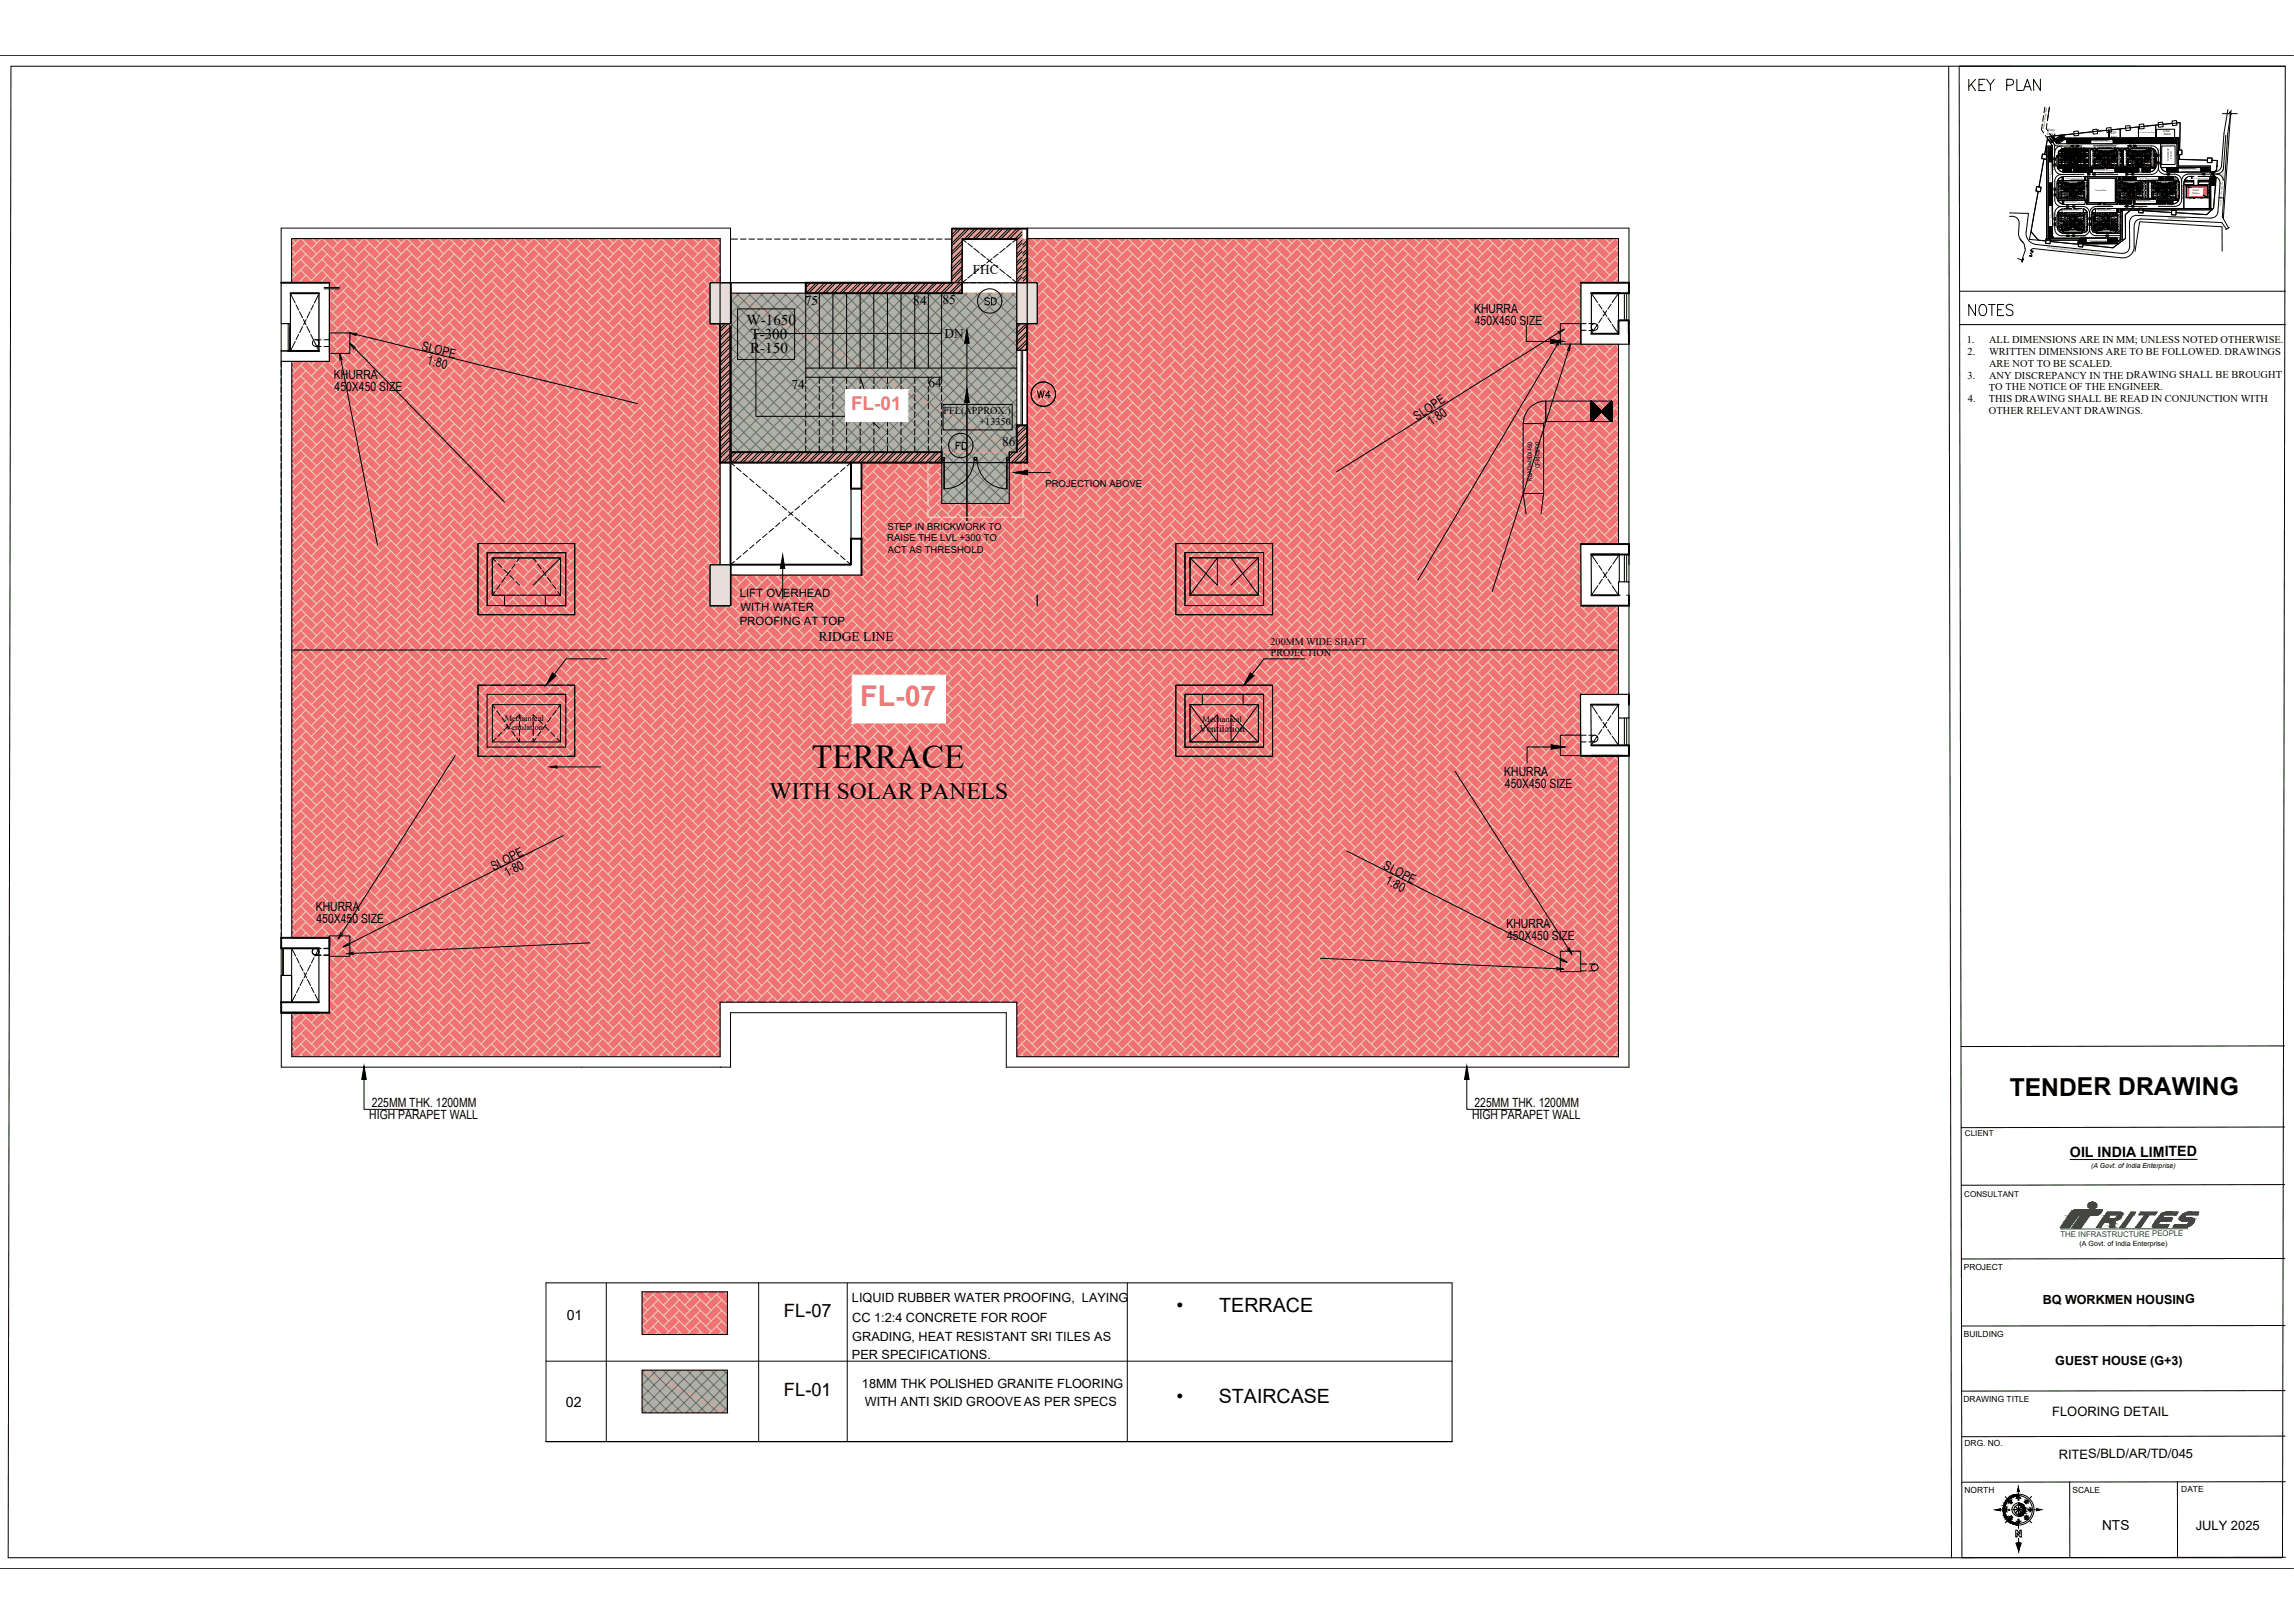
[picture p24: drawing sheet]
<svg xmlns="http://www.w3.org/2000/svg" width="594mm" height="420mm" viewBox="0 0 594 420" stroke-linecap="round" stroke-linejoin="round" font-family="sans-serif">
<defs><g id="words">
<text font-size="8.7" x="210.3" y="198.8">TERRACE</text>
<text font-size="7.4" fill="#d609f6" x="222.8" y="182.8">FL-07</text>
<text font-size="6.4" x="520.5" y="283.6">TENDER DRAWING</text>
<g font-size="6.2">
<text x="508.7" y="24.7">KEY PLAN</text>
<text x="508.7" y="82.9">NOTES</text>
</g>
<text font-size="6.1" x="199.3" y="206.9">WITH SOLAR PANELS</text>
<g font-size="5.1">
<text x="304.7" y="339.8">•</text>
<text x="315.8" y="339.8">TERRACE</text>
<text x="304.7" y="363.2">•</text>
<text x="315.6" y="363.2">STAIRCASE</text>
</g>
<g font-size="4.9">
<text x="253.6" y="80.1">SD</text>
<text x="267.4" y="104.1">W4</text>
<text x="246.2" y="117.5">FD</text>
</g>
<text font-size="4.9" fill="#d609f6" x="220.4" y="106.2">FL-01</text>
<g font-size="4.7">
<text x="203" y="341">FL-07</text>
<text x="203" y="361.3">FL-01</text>
</g>
<text font-size="4" x="522.8" y="394.4">NW</text>
<g font-size="3.9">
<text x="193.3" y="84.2">W-1650</text>
<text x="194.4" y="87.8">T-300</text>
<text x="194.3" y="91.4">R-150</text>
</g>
<g font-size="3.7">
<text x="536.1" y="299.4">OIL INDIA LIMITED</text>
<text x="146.8" y="341.7">01</text>
<text x="146.6" y="364.3">02</text>
</g>
<text font-size="3.6" x="544.4" y="396.2">NTS</text>
<g font-size="3.5">
<text x="251.9" y="71">FHC</text>
<text x="208.4" y="79">75</text>
<text x="236.5" y="79">84</text>
<text x="244.1" y="78.8">85</text>
<text x="244.6" y="87.4">DN</text>
<text x="204.9" y="100.8">74</text>
<text x="240.5" y="100.2">64</text>
<text x="259.5" y="115.5">86</text>
<text x="212" y="165.9">RIDGE LINE</text>
<text x="519.3" y="394.4">NE</text>
<text x="519.3" y="390.5">SE</text>
<text x="522.8" y="390.5">SW</text>
</g>
<g font-size="3.4">
<text x="531.5" y="366.7">FLOORING DETAIL</text>
<text x="568.6" y="396.2">JULY 2025</text>
</g>
<g font-size="3.3">
<text x="381.8" y="81">KHURRA</text>
<text x="381.9" y="84.2">450X450 SIZE</text>
<text x="109.1" y="90.7" transform="rotate(13 109.1 90.7)">SLOPE</text>
<text x="110.5" y="94.3" transform="rotate(13 110.5 94.3)">1:80</text>
<text x="86.5" y="98.2">KHURRA</text>
<text x="86.7" y="101.3">450X450 SIZE</text>
<text x="367" y="108.9" transform="rotate(-33 367 108.9)">SLOPE</text>
<text x="370.6" y="110.3" transform="rotate(-34 370.6 110.3)">1:80</text>
<text x="389.6" y="200.8">KHURRA</text>
<text x="389.7" y="204">450X450 SIZE</text>
<text x="127.9" y="225.4" transform="rotate(-28 127.9 225.4)">SLOPE</text>
<text x="131.3" y="227.2" transform="rotate(-28 131.3 227.2)">1:80</text>
<text x="358.1" y="224.8" transform="rotate(28 358.1 224.8)">SLOPE</text>
<text x="358.6" y="228.6" transform="rotate(27 358.6 228.6)">1:80</text>
<text x="81.8" y="235.8">KHURRA</text>
<text x="82" y="239">450X450 SIZE</text>
<text x="390.1" y="240.2">KHURRA</text>
<text x="390.3" y="243.5">450X450 SIZE</text>
<text x="96.3" y="286.6">225MM THK. 1200MM</text>
<text x="381.9" y="286.6">225MM THK. 1200MM</text>
<text x="95.6" y="289.8">HIGH PARAPET WALL</text>
<text x="381.2" y="289.8">HIGH PARAPET WALL</text>
<text x="220.6" y="337.2">LIQUID RUBBER WATER PROOFING, LAYING</text>
<text x="529" y="337.5">BQ WORKMEN HOUSING</text>
<text x="220.7" y="342.2">CC 1:2:4 CONCRETE FOR ROOF</text>
<text x="220.7" y="347.3">GRADING, HEAT RESISTANT SRI TILES AS</text>
<text x="220.6" y="351.9">PER SPECIFICATIONS.</text>
<text x="532.3" y="353.5">GUEST HOUSE (G+3)</text>
<text x="223.2" y="359.2">18MM THK POLISHED GRANITE FLOORING</text>
<text x="223.9" y="364">WITH ANTI SKID GROOVEAS PER SPECS</text>
<text x="533.1" y="377.6">RITES/BLD/AR/TD/045</text>
</g>
<g font-size="3.1">
<text x="539" y="42">F</text>
<text x="556.3" y="41.3">D</text>
<text x="539" y="61">A</text>
<text x="539" y="60.3">C</text>
<text x="521.4" y="389.5">S</text>
<text x="521.4" y="394.8">N</text>
</g>
<g font-size="3">
<text x="191.6" y="154.6">LIFT OVERHEAD</text>
<text x="191.6" y="161.7">PROOFING AT TOP</text>
<text x="191.7" y="158.2">WITH WATER</text>
</g>
<g font-size="2.7">
<text x="509.3" y="88.9">1.</text>
<text x="515.1" y="88.9">ALL DIMENSIONS ARE IN MM; UNLESS NOTED OTHERWISE.</text>
<text x="509.6" y="92">2.</text>
<text x="515.1" y="92">WRITTEN DIMENSIONS ARE TO BE FOLLOWED. DRAWINGS</text>
<text x="515.1" y="95">ARE NOT TO BE SCALED.</text>
<text x="509.5" y="98">3.</text>
<text x="515.1" y="101.1">TO THE NOTICE OF THE ENGINEER.</text>
<text x="515.1" y="98">ANY DISCREPANCY IN THE DRAWING SHALL BE BROUGHT</text>
<text x="244.3" y="107.1">FFL(APPROX.)</text>
<text x="509.6" y="104.2">4.</text>
<text x="515.1" y="104.2">THIS DRAWING SHALL BE READ IN CONJUNCTION WITH</text>
<text x="515.1" y="107.2">OTHER RELEVANT DRAWINGS.</text>
<text x="253.7" y="110">+13350</text>
</g>
<g font-size="2.6">
<text x="532.7" y="39.5">1</text>
<text x="533.1" y="42">W4</text>
<text x="533.4" y="39.5">2</text>
<text x="533.8" y="39.5">2'</text>
<text x="534.1" y="39.5">3</text>
<text x="534.8" y="39.5">4</text>
<text x="535.5" y="39.5">5'</text>
<text x="536.9" y="39.5">8</text>
<text x="537.6" y="39.5">9</text>
<text x="538" y="39.5">9'</text>
<text x="538" y="42">W4</text>
<text x="541.9" y="39.5">2</text>
<text x="541.9" y="42">W4</text>
<text x="542.9" y="39.5">3</text>
<text x="543.3" y="39.5">4</text>
<text x="543.6" y="39.5">4'</text>
<text x="544.7" y="39.5">6'</text>
<text x="545" y="39.5">7</text>
<text x="545.4" y="39.5">8</text>
<text x="546.5" y="39.5">9'</text>
<text x="546.5" y="42">W4</text>
<text x="547.2" y="39.5">10</text>
<text x="550" y="39.5">1</text>
<text x="550.3" y="42">W4</text>
<text x="550.7" y="39.5">2</text>
<text x="551" y="39.5">2'</text>
<text x="551.4" y="39.5">3</text>
<text x="552.1" y="39.5">4</text>
<text x="552.8" y="39.5">5'</text>
<text x="553.5" y="39.5">7</text>
<text x="554.2" y="39.5">8</text>
<text x="555.3" y="39.5">9'</text>
<text x="555.3" y="42">W4</text>
<text x="555.6" y="39.5">10</text>
<text x="556.3" y="40.2">A</text>
<text x="556.3" y="41.6">F</text>
<text x="532.7" y="48">1</text>
<text x="533.4" y="48">2</text>
<text x="533.8" y="48">2'</text>
<text x="534.1" y="48">3</text>
<text x="534.8" y="48">4</text>
<text x="535.5" y="48">5'</text>
<text x="536.2" y="48">6'</text>
<text x="536.9" y="48">8</text>
<text x="536.9" y="43">D2</text>
<text x="538" y="48">9'</text>
<text x="538.3" y="48">10</text>
<text x="539" y="44.1">L</text>
<text x="539.4" y="43">I</text>
<text x="545.4" y="43">D2</text>
<text x="546.5" y="43">W2</text>
<text x="548.6" y="48">2</text>
<text x="548.9" y="48">2'</text>
<text x="549.3" y="48">3</text>
<text x="550" y="48">4</text>
<text x="550.7" y="48">5'</text>
<text x="551.4" y="48">7</text>
<text x="552.1" y="48">8</text>
<text x="553.2" y="48">9'</text>
<text x="553.5" y="48">10</text>
<text x="554.2" y="43">D2</text>
<text x="556.3" y="44.1">L</text>
<text x="556.3" y="43.4">J</text>
<text x="556.3" y="42.7">H</text>
<text x="556.3" y="48">1</text>
<text x="557" y="43" transform="rotate(-90 557 43)">W2</text>
<text x="558.1" y="48">3</text>
<text x="558.5" y="48">4</text>
<text x="558.8" y="48">4'</text>
<text x="559.9" y="48">6'</text>
<text x="560.2" y="48">7</text>
<text x="560.6" y="48">8</text>
<text x="561.6" y="48">9'</text>
<text x="566.2" y="47.3">W2</text>
<text x="533.1" y="50.5">W4</text>
<text x="536.9" y="51.2">D2</text>
<text x="539.4" y="52.2">K</text>
<text x="548.2" y="50.5">W4</text>
<text x="552.1" y="51.2">D2</text>
<text x="554.2" y="52.2">K</text>
<text x="554.2" y="51.5">I</text>
<text x="554.2" y="51.2">H</text>
<text x="559.2" y="50.5" transform="rotate(-90 559.2 50.5)">W4</text>
<text x="560.6" y="51.2">D2</text>
<text x="561.6" y="51.2">W2</text>
<text x="563" y="48.7">B</text>
<text x="563" y="50.1">F</text>
<text x="563" y="52.2">K</text>
<text x="563" y="51.2">H</text>
<text x="539" y="57.2">L</text>
<text x="539" y="57.9">I</text>
<text x="532.7" y="61.4">1</text>
<text x="533.4" y="61.4">2</text>
<text x="533.8" y="61.4">2'</text>
<text x="534.1" y="61.4">3</text>
<text x="534.8" y="61.4">4</text>
<text x="535.5" y="61.4">5'</text>
<text x="536.2" y="61.4">6'</text>
<text x="536.9" y="61.4">8</text>
<text x="538" y="61.4">9'</text>
<text x="538.3" y="61.4">10</text>
<text x="539" y="60.7">B</text>
<text x="542.2" y="61.4">2</text>
<text x="542.6" y="61.4">2'</text>
<text x="542.9" y="61.4">3</text>
<text x="543.3" y="61.4">4</text>
<text x="543.6" y="61.4">4'</text>
<text x="544.3" y="61.4">5'</text>
<text x="544.7" y="61.4">6'</text>
<text x="545" y="61.4">7</text>
<text x="545.4" y="61.4">8</text>
<text x="546.5" y="61.4">9</text>
<text x="329.1" y="167">200MM WIDE SHAFT</text>
<text x="329.1" y="169.9">PROJECTION</text>
<text x="310.6" y="189.4">Ventilation</text>
</g>
<g font-size="2.6" fill="#8f8f8f">
<text x="554.9" y="39.5">9</text>
<text x="537.6" y="48">9</text>
<text x="552.8" y="48">9</text>
<text x="537.6" y="51.2">W2</text>
<text x="552.8" y="51.2">W2</text>
<text x="537.6" y="61.4">9</text>
</g>
<g font-size="2.5">
<text x="270.7" y="126">PROJECTION ABOVE</text>
<text x="229.8" y="137.2">STEP IN BRICKWORK TO</text>
<text x="229.7" y="140.2">RAISE THE LVL +300 TO</text>
<text x="229.9" y="143.2">ACT AS THRESHOLD</text>
</g>
<g font-size="2.2">
<text x="130.7" y="186.7">Mechanical</text>
<text x="130.9" y="189">Ventilation</text>
<text x="311.4" y="186.9">Mechanical</text>
<text x="508.6" y="328.8">PROJECT</text>
<text x="508.6" y="346.2">BUILDING</text>
<text x="508.5" y="362.9">DRAWING TITLE</text>
<text x="508.8" y="374.3">DRG. NO.</text>
<text x="508.8" y="386.5">NORTH</text>
<text x="536.7" y="386.4">SCALE</text>
<text x="564.9" y="386.3">DATE</text>
</g>
<g font-size="2.1">
<text x="508.9" y="294.1">CLIENT</text>
<text x="508.7" y="309.8">CONSULTANT</text>
</g>
<text font-size="2" fill="#009926" x="533.6" y="320.2">THE INFRASTRUCTURE PEOPLE</text>
<g font-size="1.8">
<text x="541.6" y="302.4">(A Govt. of India Enterprise)</text>
<text x="538.5" y="322.5">(A Govt. of India Enterprise)</text>
</g>
<g font-size="1.6">
<text x="396.8" y="124.4" transform="rotate(-90 396.8 124.4)">KSAD=450X450</text>
<text x="398.7" y="121.2" transform="rotate(-90 398.7 121.2)">CFM=3000</text>
</g>
<g font-size=".9">
<text x="530.1" y="34.8">Exit-2</text>
<text x="530.4" y="33.9">Entry</text>
</g>
<g font-size=".8">
<text x="546.6" y="34.7">STP</text>
<text x="546.6" y="35.6">Area</text>
<text x="560.3" y="34.1">ESS</text>
<text x="560.4" y="35.1">Area</text>
</g>
<g font-size=".7">
<text x="543.7" y="41">TOWER-B</text>
<text x="552.7" y="40.9">TOWER-A</text>
<text x="561.7" y="41.8" transform="rotate(-90 561.7 41.8)">Community</text>
<text x="562.4" y="41.1" transform="rotate(-90 562.4 41.1)">Center</text>
<text x="559.2" y="43.1" transform="rotate(-90 559.2 43.1)">6 M Wide Road</text>
<text x="535.4" y="49.5" transform="rotate(-1 535.4 49.5)">TOWER-F</text>
<text x="550.1" y="49.4">TOWER-E</text>
<text x="559.1" y="49.4" transform="rotate(-1 559.1 49.4)">TOWER-D</text>
<text x="567.8" y="50.3">House</text>
<text x="567.9" y="49.5">Guest</text>
<text x="535.2" y="58.1" transform="rotate(-1 535.2 58.1)">TOWER-G</text>
<text x="543.5" y="58.1">TOWER-H</text>
<text x="535.7" y="61.5">6 M Wide Road</text>
</g>
<g font-size=".6">
<text x="529.4" y="33.4" transform="rotate(-82 529.4 33.4)">Proposed External Road</text>
<text x="543.5" y="37.7" transform="rotate(-1 543.5 37.7)">6 M Wide Road</text>
<text x="532" y="43.9" transform="rotate(-91 532 43.9)">6 M Wide Road</text>
<text x="543.6" y="45">6 M Wide Road</text>
<text x="566.3" y="45">6 M Wide Road</text>
<text x="572.1" y="45.2">Entry Exit-1</text>
<text x="542.7" y="49.4">Central Park</text>
<text x="543.1" y="53.4" transform="rotate(-1 543.1 53.4)">6 M Wide Road</text>
<text x="565.5" y="51.6" transform="rotate(-91 565.5 51.6)">6 M Wide Road</text>
<text x="532" y="58.7" transform="rotate(-90 532 58.7)">6 M Wide Road</text>
<text x="541.7" y="59" transform="rotate(-91 541.7 59)">6 M Wide Road</text>
<text x="561.6" y="56.7" transform="rotate(2 561.6 56.7)">EXISTING ROAD</text>
<text x="530.2" y="64.2" transform="rotate(7 530.2 64.2)">EXTERNAL PROPOSED DIVERTED ROAD (15M ROW)</text>
</g>
<g font-size=".4">
<text x="553.9" y="34.4" transform="rotate(-1 553.9 34.4)">UG Tank &amp; Pump Room</text>
<text x="535.9" y="41">TOWER-C</text>
<text x="575.2" y="53.3" transform="rotate(-85 575.2 53.3)">EXISTING ROAD TOWARDS DX HOUSING (13M ROW)</text>
</g>
<g font-size=".3">
<text x="542.2" y="36.8">COVERED PARKING -33 NOS. CARS</text>
<text x="531.1" y="46.7" transform="rotate(-90 531.1 46.7)">VISITOR PARKING -26 NOS. CARS</text>
<text x="534.8" y="46.3">COVERED PARKING -09 NOS. CARS</text>
<text x="542.6" y="44.3" transform="rotate(-1 542.6 44.3)">COVERED PARKING -39 NOS. CARS</text>
<text x="553.9" y="46.3">COVERED PARKING -23 NOS. CARS</text>
<text x="565.1" y="44.1">VISITOR PARKING -20 NOS. CARS</text>
<text x="567.1" y="46.3">COVERED PARKING -07 NOS. CARS</text>
<text x="534.9" y="52.5" transform="rotate(-1 534.9 52.5)">COVERED PARKING -11 NOS. CARS</text>
<text x="553.3" y="52.3">COVERED PARKING -25 NOS. CARS</text>
<text x="531.1" y="58.3" transform="rotate(-91 531.1 58.3)">COVERED PARKING -17 NOS. CARS</text>
<text x="534.4" y="54.7">COVERED PARKING -08 NOS. CARS</text>
<text x="543.1" y="54.7" transform="rotate(-1 543.1 54.7)">COVERED PARKING -09 NOS. CARS</text>
<text x="540.7" y="62.3">COVERED PARKING -18 NOS. CARS</text>
</g>
</g></defs>
<!-- layer: HATCH_STONE -->
<path d="M243.9 117.1l17.5 13.2v-13.2zM243.9 117.1l17.5 13.2h-17.5z" fill="#b1b0a7" stroke="#a4a298" stroke-width=".26"/>
<g fill="none" stroke="#696969" stroke-width=".26">
<path d="M243.9 119.8l10.5 10.5M244.3 117.1l13.3 13.2M246.5 117.1l-2.6 2.5M247.4 117.1l13.2 13.2M249.6 117.1l-5.7 5.7M250.4 117.1l11 10.9M252.7 117.1l-8.8 8.8M253.5 117.1l7.9 7.8M255.8 117.1l-11.9 11.8M256.7 117.1l4.7 4.7M258.9 117.1l-13.3 13.2M259.8 117.1l1.6 1.6"/>
<path d="M261.4 117.6l-12.7 12.7M243.9 122.9l7.4 7.4M243.9 126l4.3 4.3M243.9 129.1l1.3 1.2M261.4 130.1l-.3 .2M261.4 127l-3.4 3.3M261.4 123.9l-6.5 6.4M261.4 120.8l-9.6 9.5"/>
</g>
<path d="M189.2 75.9h74.1z" fill="#e4a190" stroke="#e4a190" stroke-width=".26"/>
<g fill="#b1b0a7" stroke="#e4a190" stroke-width=".26">
<path d="M189.2 75.9h74.1v41.2z"/>
<path d="M189.2 117.1h74.1zM189.2 75.9l74.1 41.2h-74.1z"/>
</g>
<g fill="none" stroke="#696969" stroke-width=".26">
<path d="M189.2 77.5l39.5 39.6M190.7 75.9l41.2 41.2M191.5 75.9l-2.3 2.3M193.8 75.9l41.2 41.2M194.6 75.9l-5.4 5.4M196.9 75.9l41.1 41.2M197.7 75.9l-8.5 8.5M200 75.9l41.1 41.2M200.8 75.9l-11.6 11.6M203.1 75.9l41.2 41.2M203.9 75.9l-14.7 14.7M206.2 75.9l41.2 41.2"/>
<path d="M207 75.9l-17.8 17.8M209.3 75.9l41.1 41.2M210.1 75.9l-20.9 20.9M212.4 75.9l41.1 41.2M213.2 75.9l-24 24M215.5 75.9l41.2 41.2M216.3 75.9l-27.1 27.1M218.6 75.9l41.2 41.2M219.4 75.9l-30.2 30.2M221.7 75.9l41.1 41.2M222.5 75.9l-33.3 33.3M224.8 75.9l38.5 38.5"/>
<path d="M225.6 75.9l-36.4 36.4M227.9 75.9l35.4 35.4M228.7 75.9l-39.5 39.5M231 75.9l32.3 32.3M231.8 75.9l-41.2 41.2M234.1 75.9l29.2 29.2M234.9 75.9l-41.2 41.2M237.2 75.9l26.1 26.1M238 75.9l-41.1 41.2M240.3 75.9l23 23M241.1 75.9l-41.2 41.2M243.4 75.9l19.9 19.9"/>
<path d="M244.2 75.9l-41.2 41.2M246.5 75.9l16.8 16.8M247.3 75.9l-41.2 41.2M249.6 75.9l13.7 13.7M250.4 75.9l-41.1 41.2M252.7 75.9l10.6 10.6M253.5 75.9l-41.2 41.2M255.8 75.9l7.5 7.5M256.6 75.9l-41.2 41.2M258.9 75.9l4.4 4.4M259.7 75.9l-41.1 41.2M262 75.9l1.3 1.3"/>
<path d="M262.8 75.9l-41.1 41.2M263.3 78.5l-38.6 38.6M189.2 80.6l36.4 36.5M189.2 83.7l33.3 33.4M189.2 86.8l30.2 30.3M189.2 89.9l27.1 27.2M189.2 93l24 24.1M189.2 96.1l20.9 21M189.2 99.2l17.8 17.9M263.3 97.1l-19.9 20M263.3 94l-23.1 23.1M263.3 90.9l-26.1 26.2"/>
<path d="M263.3 87.8l-29.2 29.3M263.3 84.7l-32.3 32.4M263.3 81.6l-35.5 35.5M189.2 102.3l14.7 14.8M189.2 105.5l11.6 11.6M189.2 108.5l8.5 8.6M189.2 111.6l5.4 5.5M189.2 114.7l2.3 2.4M263.3 115.7l-1.3 1.4M263.3 112.6l-4.4 4.5M263.3 109.5l-7.5 7.6M263.3 106.4l-10.6 10.7"/>
<path d="M263.3 103.3l-13.7 13.8M263.3 100.2l-16.8 16.9"/>
</g>
<!-- layer: ELE MATERIAL -->
<g fill="#f27172" stroke="#f27172" stroke-width=".26">
<path d="M261.4 119.8h2.1z"/>
<path d="M183.9 146.2h2.7z"/>
<path d="M75.6 242.8h343.5z"/>
<path d="M266 61.8l153.1 11.4v-11.4zM266 61.8l153.1 11.4h-153.1z"/>
<path d="M75.5 61.8l111.1 11.4-.1-11.4zM75.5 61.8l111.1 11.4h-111.1z"/>
<path d="M85.3 73.2l98.6 10.6v-10.6zM85.3 73.2l98.6 10.6h-98.6z"/>
<path d="M85.3 83.8h101.2zM85.3 83.8h101.2z"/>
<path d="M266 73.2l143.4 15.9v-15.9zM266 73.2l143.4 15.9h-143.4z"/>
<path d="M85.3 83.8l101.2 9.8v-9.8zM85.3 83.8l101.2 9.8h-101.2z"/>
<path d="M266 89.1l153.1 30.7v-30.7zM266 89.1l153.1 30.7h-153.1z"/>
<path d="M261.4 119.8h4.6zM261.4 119.8h4.6z"/>
<path d="M261.4 119.8l157.7 10.5v-10.5zM261.4 119.8l157.7 10.5h-157.7z"/>
<path d="M223.1 119.8l20.8 10.5v-10.5zM223.1 119.8l20.8 10.5h-20.8z"/>
<path d="M223.1 130.3l196 10.5v-10.5zM223.1 130.3l196 10.5h-196z"/>
<path d="M75.6 93.6l111 52.6-.1-52.6zM75.6 93.6l111 52.6h-111z"/>
<path d="M223.1 140.8l186.3 8.1v-8.1zM223.1 140.8l186.3 8.1h-186.3z"/>
<path d="M75.6 146.2l108.3 10.6v-10.6zM75.6 146.2l108.3 10.6h-108.3z"/>
<path d="M189.2 148.9l220.3 7.9-.1-7.9zM189.2 148.9l220.3 7.9h-220.3z"/>
<path d="M189.2 156.8h229.9zM189.2 156.8h229.9z"/>
<path d="M75.6 156.8h113.6zM75.6 156.8h113.6z"/>
<path d="M75.6 156.8l343.5 22.9v-22.9zM75.6 156.8l343.5 22.9h-343.5z"/>
<path d="M75.6 179.8l333.8 15.9v-15.9zM75.6 179.8l333.8 15.9h-333.8z"/>
<path d="M75.6 195.7l343.5 47.1v-47.1zM75.6 195.7l343.5 47.1h-343.5zM75.6 242.8h343.5z"/>
<path d="M85.3 242.8l333.8 16.7v-16.7zM85.3 242.8l333.8 16.7h-333.8z"/>
<path d="M85.3 259.5l101.2 2.7v-2.7zM85.3 259.5l101.2 2.7h-101.2z"/>
<path d="M263.3 259.5l155.8 10.5v-10.5zM263.3 259.5l155.8 10.5h-155.8z"/>
<path d="M75.6 262.2l110.9 11.3v-11.3zM75.6 262.2l110.9 11.3h-110.9z"/>
<path d="M263.3 270l155.8 3.6v-3.6zM263.3 270l155.8 3.6h-155.8z"/>
</g>
<g fill="none" stroke="#e3d5c4" stroke-width=".26">
<path d="M75.5 70.3l1 .9M75.5 67.5l1 1M75.5 64.8l1 .9M75.5 62l1 1M75.5 73l.2 .2M77.7 61.8l-2.2 2.2M77.9 67.1l4.1 4.1M77.9 64.4l4.1 4.1M77.9 69.9l3.3 3.3M77.9 72.6l.5 .6M78 61.8l4 3.9M79.2 71.2l-1.9 2"/>
<path d="M79.2 63l-3.7 3.7M79.2 65.7l-3.7 3.8M79.2 68.5l-3.7 3.7M80.8 61.8l1.2 1.2M83.2 61.8l-2.6 2.6M83.4 69.9l4.1 4.1M83.4 67.1l4.1 4.1M83.4 64.4l4.1 4.1M83.4 72.6l.5 .6M83.5 61.8l4 3.9M84.8 71.2l-2 2M84.8 63l-4.2 4.1"/>
<path d="M84.8 65.7l-4.2 4.2M84.8 68.5l-4.2 4.1M85.3 77.3l2.2 2.2M85.3 74.6l2.2 2.1M86.2 61.8l1.3 1.2M88.7 61.8l-2.6 2.6M88.9 78.1l4.1 4.1M88.9 75.4l4.1 4.1M88.9 72.6l4.1 4.1M88.9 69.9l4.1 4.1M88.9 67.1l4.1 4.1M88.9 64.4l4.1 4.1"/>
<path d="M89 61.8l4 3.9M90.2 63l-4.1 4.1M90.2 65.7l-4.1 4.2M90.2 68.5l-4.1 4.1M90.2 71.2l-4.1 4.2M90.2 74l-4.1 4.1M90.2 76.7l-4.1 4.2M90.2 79.5l-4.1 4.1M91.7 61.8l1.3 1.2M94.2 61.8l-2.6 2.6M94.4 78.1l4.1 4.1M94.4 75.4l4.1 4.1"/>
<path d="M94.4 72.6l4.1 4.1M94.4 69.9l4.1 4.1M94.4 67.1l4.1 4.1M94.4 64.4l4.1 4.1M94.5 61.8l4 3.9M95.7 63l-4.1 4.1M95.7 65.7l-4.1 4.2M95.7 68.5l-4.1 4.1M95.7 71.2l-4.1 4.2M95.7 74l-4.1 4.1M95.7 76.7l-4.1 4.2M95.7 79.5l-4.1 4.1"/>
<path d="M97.2 61.8l1.3 1.2M99.7 61.8l-2.6 2.6M99.8 78.1l4.1 4.1M99.8 75.4l4.1 4.1M99.8 72.6l4.1 4.1M99.8 69.9l4.1 4.1M99.8 67.1l4.1 4.1M99.8 64.4l4.1 4.1M100 61.8l3.9 3.9M101.2 63l-4.1 4.1M101.2 65.7l-4.1 4.2M101.2 68.5l-4.1 4.1"/>
<path d="M101.2 71.2l-4.1 4.2M101.2 74l-4.1 4.1M101.2 76.7l-4.1 4.2M101.2 79.5l-4.1 4.1M102.7 61.8l1.2 1.2M105.2 61.8l-2.6 2.6M105.3 78.1l4.1 4.1M105.3 75.4l4.1 4.1M105.3 72.6l4.1 4.1M105.3 69.9l4.1 4.1M105.3 67.1l4.1 4.1M105.3 64.4l4.1 4.1"/>
<path d="M105.5 61.8l3.9 3.9M106.7 63l-4.1 4.1M106.7 65.7l-4.1 4.2M106.7 68.5l-4.1 4.1M106.7 71.2l-4.1 4.2M106.7 74l-4.1 4.1M106.7 76.7l-4.1 4.2M106.7 79.5l-4.1 4.1M108.2 61.8l1.2 1.2M110.7 61.8l-2.6 2.6M110.8 78.1l4.1 4.1M110.8 75.4l4.1 4.1"/>
<path d="M110.8 72.6l4.1 4.1M110.8 69.9l4.1 4.1M110.8 67.1l4.1 4.1M110.8 64.4l4.1 4.1M111 61.8l3.9 3.9M112.2 63l-4.1 4.1M112.2 65.7l-4.1 4.2M112.2 68.5l-4.1 4.1M112.2 71.2l-4.1 4.2M112.2 74l-4.1 4.1M112.2 76.7l-4.1 4.2M112.2 79.5l-4.1 4.1"/>
<path d="M113.7 61.8l1.2 1.2M116.2 61.8l-2.7 2.6M116.3 78.1l4.1 4.1M116.3 75.4l4.1 4.1M116.3 72.6l4.1 4.1M116.3 69.9l4.1 4.1M116.3 67.1l4.1 4.1M116.3 64.4l4.1 4.1M116.5 61.8l3.9 3.9M117.7 63l-4.2 4.1M117.7 65.7l-4.2 4.2M117.7 68.5l-4.2 4.1"/>
<path d="M117.7 71.2l-4.2 4.2M117.7 74l-4.2 4.1M117.7 76.7l-4.2 4.2M117.7 79.5l-4.2 4.1M119.2 61.8l1.2 1.2M121.7 61.8l-2.7 2.6M121.8 78.1l4.1 4.1M121.8 75.4l4.1 4.1M121.8 72.6l4.1 4.1M121.8 69.9l4.1 4.1M121.8 67.1l4.1 4.1M121.8 64.4l4.1 4.1"/>
<path d="M121.9 61.8l4 3.9M123.1 63l-4.1 4.1M123.1 65.7l-4.1 4.2M123.1 68.5l-4.1 4.1M123.1 71.2l-4.1 4.2M123.1 74l-4.1 4.1M123.1 76.7l-4.1 4.2M123.1 79.5l-4.1 4.1M124.7 61.8l1.2 1.2M127.1 61.8l-2.6 2.6M127.3 78.1l4.1 4.1M127.3 75.4l4.1 4.1"/>
<path d="M127.3 72.6l4.1 4.1M127.3 69.9l4.1 4.1M127.3 67.1l4.1 4.1M127.3 64.4l4.1 4.1M127.4 61.8l4 3.9M128.7 63l-4.2 4.1M128.7 65.7l-4.2 4.2M128.7 68.5l-4.2 4.1M128.7 71.2l-4.2 4.2M128.7 74l-4.2 4.1M128.7 76.7l-4.2 4.2M128.7 79.5l-4.2 4.1"/>
<path d="M130.2 61.8l1.2 1.2M132.6 61.8l-2.6 2.6M132.8 78.1l4.1 4.1M132.8 75.4l4.1 4.1M132.8 72.6l4.1 4.1M132.8 69.9l4.1 4.1M132.8 67.1l4.1 4.1M132.8 64.4l4.1 4.1M132.9 61.8l4 3.9M134.2 63l-4.2 4.1M134.2 65.7l-4.2 4.2M134.2 68.5l-4.2 4.1"/>
<path d="M134.2 71.2l-4.2 4.2M134.2 74l-4.2 4.1M134.2 76.7l-4.2 4.2M134.2 79.5l-4.2 4.1M135.7 61.8l1.2 1.2M138.1 61.8l-2.6 2.6M138.3 78.1l4.1 4.1M138.3 75.4l4.1 4.1M138.3 72.6l4.1 4.1M138.3 69.9l4.1 4.1M138.3 67.1l4.1 4.1M138.3 64.4l4.1 4.1"/>
<path d="M138.4 61.8l4 3.9M139.6 63l-4.1 4.1M139.6 65.7l-4.1 4.2M139.6 68.5l-4.1 4.1M139.6 71.2l-4.1 4.2M139.6 74l-4.1 4.1M139.6 76.7l-4.1 4.2M139.6 79.5l-4.1 4.1M141.1 61.8l1.3 1.2M143.6 61.8l-2.6 2.6M143.8 78.1l4.1 4.1M143.8 75.4l4.1 4.1"/>
<path d="M143.8 72.6l4.1 4.1M143.8 69.9l4.1 4.1M143.8 67.1l4.1 4.1M143.8 64.4l4.1 4.1M143.9 61.8l4 3.9M145.1 63l-4.1 4.1M145.1 65.7l-4.1 4.2M145.1 68.5l-4.1 4.1M145.1 71.2l-4.1 4.2M145.1 74l-4.1 4.1M145.1 76.7l-4.1 4.2M145.1 79.5l-4.1 4.1"/>
<path d="M146.6 61.8l1.3 1.2M149.1 61.8l-2.6 2.6M149.2 78.1l4.2 4.1M149.2 75.4l4.2 4.1M149.2 72.6l4.2 4.1M149.2 69.9l4.2 4.1M149.2 67.1l4.2 4.1M149.2 64.4l4.2 4.1M149.4 61.8l4 3.9M150.6 63l-4.1 4.1M150.6 65.7l-4.1 4.2M150.6 68.5l-4.1 4.1"/>
<path d="M150.6 71.2l-4.1 4.2M150.6 74l-4.1 4.1M150.6 76.7l-4.1 4.2M150.6 79.5l-4.1 4.1M152.1 61.8l1.3 1.2M154.6 61.8l-2.6 2.6M154.7 78.1l4.1 4.1M154.7 75.4l4.1 4.1M154.7 72.6l4.1 4.1M154.7 69.9l4.1 4.1M154.7 67.1l4.1 4.1M154.7 64.4l4.1 4.1"/>
<path d="M154.9 61.8l3.9 3.9M156.1 63l-4.1 4.1M156.1 65.7l-4.1 4.2M156.1 68.5l-4.1 4.1M156.1 71.2l-4.1 4.2M156.1 74l-4.1 4.1M156.1 76.7l-4.1 4.2M156.1 79.5l-4.1 4.1M157.6 61.8l1.2 1.2M160.1 61.8l-2.6 2.6M160.2 78.1l4.1 4.1M160.2 75.4l4.1 4.1"/>
<path d="M160.2 72.6l4.1 4.1M160.2 69.9l4.1 4.1M160.2 67.1l4.1 4.1M160.2 64.4l4.1 4.1M160.4 61.8l3.9 3.9M161.6 63l-4.1 4.1M161.6 65.7l-4.1 4.2M161.6 68.5l-4.1 4.1M161.6 71.2l-4.1 4.2M161.6 74l-4.1 4.1M161.6 76.7l-4.1 4.2M161.6 79.5l-4.1 4.1"/>
<path d="M163.1 61.8l1.2 1.2M165.6 61.8l-2.6 2.6M165.7 78.1l4.1 4.1M165.7 75.4l4.1 4.1M165.7 72.6l4.1 4.1M165.7 69.9l4.1 4.1M165.7 67.1l4.1 4.1M165.7 64.4l4.1 4.1M165.9 61.8l3.9 3.9M167.1 63l-4.1 4.1M167.1 65.7l-4.1 4.2M167.1 68.5l-4.1 4.1"/>
<path d="M167.1 71.2l-4.1 4.2M167.1 74l-4.1 4.1M167.1 76.7l-4.1 4.2M167.1 79.5l-4.1 4.1M168.6 61.8l1.2 1.2M171.1 61.8l-2.7 2.6M171.2 78.1l4.1 4.1M171.2 75.4l4.1 4.1M171.2 72.6l4.1 4.1M171.2 69.9l4.1 4.1M171.2 67.1l4.1 4.1M171.2 64.4l4.1 4.1"/>
<path d="M171.4 61.8l3.9 3.9M172.6 63l-4.2 4.1M172.6 65.7l-4.2 4.2M172.6 68.5l-4.2 4.1M172.6 71.2l-4.2 4.2M172.6 74l-4.2 4.1M172.6 76.7l-4.2 4.2M172.6 79.5l-4.2 4.1M174.1 61.8l1.2 1.2M176.5 61.8l-2.6 2.6M176.7 78.1l4.1 4.1M176.7 75.4l4.1 4.1"/>
<path d="M176.7 72.6l4.1 4.1M176.7 69.9l4.1 4.1M176.7 67.1l4.1 4.1M176.7 64.4l4.1 4.1M176.8 61.8l4 3.9M178.1 63l-4.2 4.1M178.1 65.7l-4.2 4.2M178.1 68.5l-4.2 4.1M178.1 71.2l-4.2 4.2M178.1 74l-4.2 4.1M178.1 76.7l-4.2 4.2M178.1 79.5l-4.2 4.1"/>
<path d="M179.6 61.8l1.2 1.2M182 61.8l-2.5 2.6M182.2 67.1l4.1 4.1M182.2 64.4l4.1 4.1M182.2 69.9l3.3 3.3M182.2 78.1l1.7 1.7M182.2 75.4l1.7 1.7M182.2 72.6l1.7 1.7M182.3 61.8l4 3.9M183.6 63l-4.1 4.1M183.6 65.7l-4.1 4.2M183.6 68.5l-4.1 4.1"/>
<path d="M183.6 71.2l-4.1 4.2M183.6 74l-4.1 4.1M183.6 76.7l-4.1 4.2M183.6 79.5l-4.1 4.1M185.1 61.8l1.2 1.2M186.5 62.8l-1.6 1.6M186.5 65.5l-1.6 1.6M186.5 68.2l-1.6 1.7M186.6 71l-1.7 1.6M266 79.6l2.6 2.6M266 76.8l2.6 2.7M266 74.1l2.6 2.6"/>
<path d="M266 71.4l2.6 2.6M266 68.6l2.6 2.6M266 65.9l2.6 2.6M266 63.1l2.6 2.6M267.4 61.8l1.2 1.2M269.9 61.8l-2.6 2.6M270 78.1l4.2 4.1M270 75.4l4.2 4.1M270 72.6l4.2 4.1M270 69.9l4.2 4.1M270 67.1l4.2 4.1M270 64.4l4.2 4.1"/>
<path d="M270.2 61.8l4 3.9M271.4 63l-4.1 4.1M271.4 65.7l-4.1 4.2M271.4 68.5l-4.1 4.1M271.4 71.2l-4.1 4.2M271.4 74l-4.1 4.1M271.4 76.7l-4.1 4.2M271.4 79.5l-4.1 4.1M272.9 61.8l1.3 1.2M275.4 61.8l-2.6 2.6M275.5 78.1l4.2 4.1M275.5 75.4l4.2 4.1"/>
<path d="M275.5 72.6l4.2 4.1M275.5 69.9l4.2 4.1M275.5 67.1l4.2 4.1M275.5 64.4l4.2 4.1M275.7 61.8l4 3.9M276.9 63l-4.1 4.1M276.9 65.7l-4.1 4.2M276.9 68.5l-4.1 4.1M276.9 71.2l-4.1 4.2M276.9 74l-4.1 4.1M276.9 76.7l-4.1 4.2M276.9 79.5l-4.1 4.1"/>
<path d="M278.4 61.8l1.3 1.2M280.9 61.8l-2.6 2.6M281 78.1l4.1 4.1M281 75.4l4.1 4.1M281 72.6l4.1 4.1M281 69.9l4.1 4.1M281 67.1l4.1 4.1M281 64.4l4.1 4.1M281.1 61.8l4 3.9M282.4 63l-4.1 4.1M282.4 65.7l-4.1 4.2M282.4 68.5l-4.1 4.1"/>
<path d="M282.4 71.2l-4.1 4.2M282.4 74l-4.1 4.1M282.4 76.7l-4.1 4.2M282.4 79.5l-4.1 4.1M283.9 61.8l1.2 1.2M286.3 61.8l-2.5 2.6M286.5 78.1l4.1 4.1M286.5 75.4l4.1 4.1M286.5 72.6l4.1 4.1M286.5 69.9l4.1 4.1M286.5 67.1l4.1 4.1M286.5 64.4l4.1 4.1"/>
<path d="M286.6 61.8l4 3.9M287.9 63l-4.1 4.1M287.9 65.7l-4.1 4.2M287.9 68.5l-4.1 4.1M287.9 71.2l-4.1 4.2M287.9 74l-4.1 4.1M287.9 76.7l-4.1 4.2M287.9 79.5l-4.1 4.1M289.4 61.8l1.2 1.2M291.8 61.8l-2.6 2.6M292 78.1l4.1 4.1M292 75.4l4.1 4.1"/>
<path d="M292 72.6l4.1 4.1M292 69.9l4.1 4.1M292 67.1l4.1 4.1M292 64.4l4.1 4.1M292.1 61.8l4 3.9M293.4 63l-4.2 4.1M293.4 65.7l-4.2 4.2M293.4 68.5l-4.2 4.1M293.4 71.2l-4.2 4.2M293.4 74l-4.2 4.1M293.4 76.7l-4.2 4.2M293.4 79.5l-4.2 4.1"/>
<path d="M294.9 61.8l1.2 1.2M297.4 61.8l-2.7 2.6M297.5 78.1l4.1 4.1M297.5 75.4l4.1 4.1M297.5 72.6l4.1 4.1M297.5 69.9l4.1 4.1M297.5 67.1l4.1 4.1M297.5 64.4l4.1 4.1M297.6 61.8l4 3.9M298.8 63l-4.1 4.1M298.8 65.7l-4.1 4.2M298.8 68.5l-4.1 4.1"/>
<path d="M298.8 71.2l-4.1 4.2M298.8 74l-4.1 4.1M298.8 76.7l-4.1 4.2M298.8 79.5l-4.1 4.1M300.4 61.8l1.2 1.2M302.8 61.8l-2.6 2.6M303 78.1l4.1 4.1M303 75.4l4.1 4.1M303 72.6l4.1 4.1M303 69.9l4.1 4.1M303 67.1l4.1 4.1M303 64.4l4.1 4.1"/>
<path d="M303.1 61.8l4 3.9M304.3 63l-4.1 4.1M304.3 65.7l-4.1 4.2M304.3 68.5l-4.1 4.1M304.3 71.2l-4.1 4.2M304.3 74l-4.1 4.1M304.3 76.7l-4.1 4.2M304.3 79.5l-4.1 4.1M305.9 61.8l1.2 1.2M308.3 61.8l-2.6 2.6M308.4 78.1l4.2 4.1M308.4 75.4l4.2 4.1"/>
<path d="M308.4 72.6l4.2 4.1M308.4 69.9l4.2 4.1M308.4 67.1l4.2 4.1M308.4 64.4l4.2 4.1M308.6 61.8l4 3.9M309.8 63l-4.1 4.1M309.8 65.7l-4.1 4.2M309.8 68.5l-4.1 4.1M309.8 71.2l-4.1 4.2M309.8 74l-4.1 4.1M309.8 76.7l-4.1 4.2M309.8 79.5l-4.1 4.1"/>
<path d="M311.4 61.8l1.2 1.2M313.8 61.8l-2.6 2.6M313.9 78.1l4.2 4.1M313.9 75.4l4.2 4.1M313.9 72.6l4.2 4.1M313.9 69.9l4.2 4.1M313.9 67.1l4.2 4.1M313.9 64.4l4.2 4.1M314.1 61.8l4 3.9M315.3 63l-4.1 4.1M315.3 65.7l-4.1 4.2M315.3 68.5l-4.1 4.1"/>
<path d="M315.3 71.2l-4.1 4.2M315.3 74l-4.1 4.1M315.3 76.7l-4.1 4.2M315.3 79.5l-4.1 4.1M316.8 61.8l1.3 1.2M319.3 61.8l-2.6 2.6M319.4 78.1l4.2 4.1M319.4 75.4l4.2 4.1M319.4 72.6l4.2 4.1M319.4 69.9l4.2 4.1M319.4 67.1l4.2 4.1M319.4 64.4l4.2 4.1"/>
<path d="M319.6 61.8l4 3.9M320.8 63l-4.1 4.1M320.8 65.7l-4.1 4.2M320.8 68.5l-4.1 4.1M320.8 71.2l-4.1 4.2M320.8 74l-4.1 4.1M320.8 76.7l-4.1 4.2M320.8 79.5l-4.1 4.1M322.3 61.8l1.3 1.2M324.8 61.8l-2.6 2.6M324.9 78.1l4.2 4.1M324.9 75.4l4.2 4.1"/>
<path d="M324.9 72.6l4.2 4.1M324.9 69.9l4.2 4.1M324.9 67.1l4.2 4.1M324.9 64.4l4.2 4.1M325.1 61.8l4 3.9M326.3 63l-4.1 4.1M326.3 65.7l-4.1 4.2M326.3 68.5l-4.1 4.1M326.3 71.2l-4.1 4.2M326.3 74l-4.1 4.1M326.3 76.7l-4.1 4.2M326.3 79.5l-4.1 4.1"/>
<path d="M327.8 61.8l1.3 1.2M330.3 61.8l-2.6 2.6M330.4 78.1l4.1 4.1M330.4 75.4l4.1 4.1M330.4 72.6l4.1 4.1M330.4 69.9l4.1 4.1M330.4 67.1l4.1 4.1M330.4 64.4l4.1 4.1M330.5 61.8l4 3.9M331.8 63l-4.1 4.1M331.8 65.7l-4.1 4.2M331.8 68.5l-4.1 4.1"/>
<path d="M331.8 71.2l-4.1 4.2M331.8 74l-4.1 4.1M331.8 76.7l-4.1 4.2M331.8 79.5l-4.1 4.1M333.3 61.8l1.2 1.2M335.8 61.8l-2.6 2.6M335.9 78.1l4.1 4.1M335.9 75.4l4.1 4.1M335.9 72.6l4.1 4.1M335.9 69.9l4.1 4.1M335.9 67.1l4.1 4.1M335.9 64.4l4.1 4.1"/>
<path d="M336 61.8l4 3.9M337.3 63l-4.1 4.1M337.3 65.7l-4.1 4.2M337.3 68.5l-4.1 4.1M337.3 71.2l-4.1 4.2M337.3 74l-4.1 4.1M337.3 76.7l-4.1 4.2M337.3 79.5l-4.1 4.1M338.8 61.8l1.2 1.2M341.3 61.8l-2.6 2.6M341.4 78.1l4.1 4.1M341.4 75.4l4.1 4.1"/>
<path d="M341.4 72.6l4.1 4.1M341.4 69.9l4.1 4.1M341.4 67.1l4.1 4.1M341.4 64.4l4.1 4.1M341.5 61.8l4 3.9M342.8 63l-4.1 4.1M342.8 65.7l-4.1 4.2M342.8 68.5l-4.1 4.1M342.8 71.2l-4.1 4.2M342.8 74l-4.1 4.1M342.8 76.7l-4.1 4.2M342.8 79.5l-4.1 4.1"/>
<path d="M344.3 61.8l1.2 1.2M346.8 61.8l-2.7 2.6M346.9 78.1l4.1 4.1M346.9 75.4l4.1 4.1M346.9 72.6l4.1 4.1M346.9 69.9l4.1 4.1M346.9 67.1l4.1 4.1M346.9 64.4l4.1 4.1M347.1 61.8l3.9 3.9M348.3 63l-4.2 4.1M348.3 65.7l-4.2 4.2M348.3 68.5l-4.2 4.1"/>
<path d="M348.3 71.2l-4.2 4.2M348.3 74l-4.2 4.1M348.3 76.7l-4.2 4.2M348.3 79.5l-4.2 4.1M349.8 61.8l1.2 1.2M352.3 61.8l-2.7 2.6M352.4 78.1l4.1 4.1M352.4 75.4l4.1 4.1M352.4 72.6l4.1 4.1M352.4 69.9l4.1 4.1M352.4 67.1l4.1 4.1M352.4 64.4l4.1 4.1"/>
<path d="M352.5 61.8l4 3.9M353.7 63l-4.1 4.1M353.7 65.7l-4.1 4.2M353.7 68.5l-4.1 4.1M353.7 71.2l-4.1 4.2M353.7 74l-4.1 4.1M353.7 76.7l-4.1 4.2M353.7 79.5l-4.1 4.1M355.3 61.8l1.2 1.2M357.7 61.8l-2.6 2.6M357.9 78.1l4.1 4.1M357.9 75.4l4.1 4.1"/>
<path d="M357.9 72.6l4.1 4.1M357.9 69.9l4.1 4.1M357.9 67.1l4.1 4.1M357.9 64.4l4.1 4.1M358 61.8l4 3.9M359.2 63l-4.1 4.1M359.2 65.7l-4.1 4.2M359.2 68.5l-4.1 4.1M359.2 71.2l-4.1 4.2M359.2 74l-4.1 4.1M359.2 76.7l-4.1 4.2M359.2 79.5l-4.1 4.1"/>
<path d="M360.8 61.8l1.2 1.2M363.2 61.8l-2.6 2.6M363.4 78.1l4.1 4.1M363.4 75.4l4.1 4.1M363.4 72.6l4.1 4.1M363.4 69.9l4.1 4.1M363.4 67.1l4.1 4.1M363.4 64.4l4.1 4.1M363.5 61.8l4 3.9M364.7 63l-4.1 4.1M364.7 65.7l-4.1 4.2M364.7 68.5l-4.1 4.1"/>
<path d="M364.7 71.2l-4.1 4.2M364.7 74l-4.1 4.1M364.7 76.7l-4.1 4.2M364.7 79.5l-4.1 4.1M366.2 61.8l1.3 1.2M368.7 61.8l-2.6 2.6M368.9 78.1l4.1 4.1M368.9 75.4l4.1 4.1M368.9 72.6l4.1 4.1M368.9 69.9l4.1 4.1M368.9 67.1l4.1 4.1M368.9 64.4l4.1 4.1"/>
<path d="M369 61.8l4 3.9M370.2 63l-4.1 4.1M370.2 65.7l-4.1 4.2M370.2 68.5l-4.1 4.1M370.2 71.2l-4.1 4.2M370.2 74l-4.1 4.1M370.2 76.7l-4.1 4.2M370.2 79.5l-4.1 4.1M371.7 61.8l1.3 1.2M374.2 61.8l-2.6 2.6M374.4 78.1l4.1 4.1M374.4 75.4l4.1 4.1"/>
<path d="M374.4 72.6l4.1 4.1M374.4 69.9l4.1 4.1M374.4 67.1l4.1 4.1M374.4 64.4l4.1 4.1M374.5 61.8l4 3.9M375.7 63l-4.1 4.1M375.7 65.7l-4.1 4.2M375.7 68.5l-4.1 4.1M375.7 71.2l-4.1 4.2M375.7 74l-4.1 4.1M375.7 76.7l-4.1 4.2M375.7 79.5l-4.1 4.1"/>
<path d="M377.2 61.8l1.3 1.2M379.7 61.8l-2.6 2.6M379.8 78.1l4.2 4.1M379.8 75.4l4.2 4.1M379.8 72.6l4.2 4.1M379.8 69.9l4.2 4.1M379.8 67.1l4.2 4.1M379.8 64.4l4.2 4.1M380 61.8l4 3.9M381.2 63l-4.1 4.1M381.2 65.7l-4.1 4.2M381.2 68.5l-4.1 4.1"/>
<path d="M381.2 71.2l-4.1 4.2M381.2 74l-4.1 4.1M381.2 76.7l-4.1 4.2M381.2 79.5l-4.1 4.1M382.7 61.8l1.3 1.2M385.2 61.8l-2.6 2.6M385.3 78.1l4.1 4.1M385.3 75.4l4.1 4.1M385.3 72.6l4.1 4.1M385.3 69.9l4.1 4.1M385.3 67.1l4.1 4.1M385.3 64.4l4.1 4.1"/>
<path d="M385.4 61.8l4 3.9M386.7 63l-4.1 4.1M386.7 65.7l-4.1 4.2M386.7 68.5l-4.1 4.1M386.7 71.2l-4.1 4.2M386.7 74l-4.1 4.1M386.7 76.7l-4.1 4.2M386.7 79.5l-4.1 4.1M388.2 61.8l1.2 1.2M390.7 61.8l-2.6 2.6M390.8 78.1l4.1 4.1M390.8 75.4l4.1 4.1"/>
<path d="M390.8 72.6l4.1 4.1M390.8 69.9l4.1 4.1M390.8 67.1l4.1 4.1M390.8 64.4l4.1 4.1M391 61.8l3.9 3.9M392.2 63l-4.1 4.1M392.2 65.7l-4.1 4.2M392.2 68.5l-4.1 4.1M392.2 71.2l-4.1 4.2M392.2 74l-4.1 4.1M392.2 76.7l-4.1 4.2M392.2 79.5l-4.1 4.1"/>
<path d="M393.7 61.8l1.2 1.2M396.2 61.8l-2.6 2.6M396.3 78.1l4.1 4.1M396.3 75.4l4.1 4.1M396.3 72.6l4.1 4.1M396.3 69.9l4.1 4.1M396.3 67.1l4.1 4.1M396.3 64.4l4.1 4.1M396.5 61.8l3.9 3.9M397.7 63l-4.1 4.1M397.7 65.7l-4.1 4.2M397.7 68.5l-4.1 4.1"/>
<path d="M397.7 71.2l-4.1 4.2M397.7 74l-4.1 4.1M397.7 76.7l-4.1 4.2M397.7 79.5l-4.1 4.1M399.2 61.8l1.2 1.2M401.7 61.8l-2.7 2.6M401.8 78.1l4.1 4.1M401.8 75.4l4.1 4.1M401.8 72.6l4.1 4.1M401.8 69.9l4.1 4.1M401.8 67.1l4.1 4.1M401.8 64.4l4.1 4.1"/>
<path d="M401.9 61.8l4 3.9M403.2 63l-4.2 4.1M403.2 65.7l-4.2 4.2M403.2 68.5l-4.2 4.1M403.2 71.2l-4.2 4.2M403.2 74l-4.2 4.1M403.2 76.7l-4.2 4.2M403.2 79.5l-4.2 4.1M404.7 61.8l1.2 1.2M407.1 61.8l-2.6 2.6M407.3 69.9l3.3 3.3M407.3 67.1l4.1 4.1"/>
<path d="M407.3 64.4l4.1 4.1M407.3 78.1l2.1 2.1M407.3 75.4l2.1 2.1M407.3 72.6l2.1 2.1M407.4 61.8l4 3.9M408.6 63l-4.1 4.1M408.6 65.7l-4.1 4.2M408.6 68.5l-4.1 4.1M408.6 71.2l-4.1 4.2M408.6 74l-4.1 4.1M408.6 76.7l-4.1 4.2M408.6 79.5l-4.1 4.1"/>
<path d="M410.2 61.8l1.2 1.2M412.6 61.8l-2.6 2.6M412.8 69.9l3.3 3.3M412.8 67.1l4.1 4.1M412.8 64.4l4.1 4.1M412.8 72.6l.5 .6M412.9 61.8l4 3.9M414.2 71.2l-2 2M414.2 63l-4.2 4.1M414.2 65.7l-4.2 4.2M414.2 68.5l-4.2 4.1M415.7 61.8l1.2 1.2"/>
<path d="M418.1 61.8l-2.6 2.6M418.3 69.9l.8 .8M418.3 67.1l.8 .9M418.3 64.4l.8 .8M418.3 72.6l.5 .6M418.4 61.8l.7 .7M419.1 71.8l-1.4 1.4M419.1 63.5l-3.6 3.6M419.1 66.3l-3.6 3.6M419.1 69l-3.6 3.6M75.6 97.7l.9 1M75.6 95l.9 .9"/>
<path d="M76.2 93.6l-.6 .6M77.9 97.3l4.1 4.1M77.9 94.6l4.1 4.1M78.9 93.6l-3.3 3.3M79.2 95.9l-3.6 3.8M79.2 98.7l-3.6 3.7M79.6 93.6l2.4 2.3M81.7 93.6l-1.1 1M83.4 97.3l4.1 4.1M83.4 94.6l4.1 4.1M84.4 93.6l-3.8 3.7M84.8 95.9l-4.2 4.2"/>
<path d="M84.8 98.7l-4.2 4.1M85.1 93.6l2.4 2.3M85.3 91l2.2 2.2M85.3 88.3l2.2 2.2M85.3 85.6l2.2 2.1M85.3 82.8l2.2 2.2M85.3 80.1l2.2 2.1M88.9 97.3l4.1 4.1M88.9 94.6l4.1 4.1M88.9 91.8l4.1 4.1M88.9 89.1l4.1 4.1M88.9 86.3l4.1 4.2"/>
<path d="M88.9 83.6l4.1 4.1M88.9 80.9l4.1 4.1M90.2 82.2l-4.1 4.1M90.2 85l-4.1 4.1M90.2 87.7l-4.1 4.1M90.2 90.5l-4.1 4.1M90.2 93.2l-4.1 4.1M90.2 95.9l-4.1 4.2M90.2 98.7l-4.1 4.1M94.4 97.3l4.1 4.1M94.4 94.6l4.1 4.1M94.4 91.8l4.1 4.1"/>
<path d="M94.4 89.1l4.1 4.1M94.4 86.3l4.1 4.2M94.4 83.6l4.1 4.1M94.4 80.9l4.1 4.1M95.7 82.2l-4.1 4.1M95.7 85l-4.1 4.1M95.7 87.7l-4.1 4.1M95.7 90.5l-4.1 4.1M95.7 93.2l-4.1 4.1M95.7 95.9l-4.1 4.2M95.7 98.7l-4.1 4.1M99.8 97.3l4.1 4.1"/>
<path d="M99.8 94.6l4.1 4.1M99.8 91.8l4.1 4.1M99.8 89.1l4.1 4.1M99.8 86.3l4.1 4.2M99.8 83.6l4.1 4.1M99.8 80.9l4.1 4.1M101.2 82.2l-4.1 4.1M101.2 85l-4.1 4.1M101.2 87.7l-4.1 4.1M101.2 90.5l-4.1 4.1M101.2 93.2l-4.1 4.1M101.2 95.9l-4.1 4.2"/>
<path d="M101.2 98.7l-4.1 4.1M105.3 97.3l4.1 4.1M105.3 94.6l4.1 4.1M105.3 91.8l4.1 4.1M105.3 89.1l4.1 4.1M105.3 86.3l4.1 4.2M105.3 83.6l4.1 4.1M105.3 80.9l4.1 4.1M106.7 82.2l-4.1 4.1M106.7 85l-4.1 4.1M106.7 87.7l-4.1 4.1M106.7 90.5l-4.1 4.1"/>
<path d="M106.7 93.2l-4.1 4.1M106.7 95.9l-4.1 4.2M106.7 98.7l-4.1 4.1M110.8 97.3l4.1 4.1M110.8 94.6l4.1 4.1M110.8 91.8l4.1 4.1M110.8 89.1l4.1 4.1M110.8 86.3l4.1 4.2M110.8 83.6l4.1 4.1M110.8 80.9l4.1 4.1M112.2 82.2l-4.1 4.1M112.2 85l-4.1 4.1"/>
<path d="M112.2 87.7l-4.1 4.1M112.2 90.5l-4.1 4.1M112.2 93.2l-4.1 4.1M112.2 95.9l-4.1 4.2M112.2 98.7l-4.1 4.1M116.3 97.3l4.1 4.1M116.3 94.6l4.1 4.1M116.3 91.8l4.1 4.1M116.3 89.1l4.1 4.1M116.3 86.3l4.1 4.2M116.3 83.6l4.1 4.1M116.3 80.9l4.1 4.1"/>
<path d="M117.7 82.2l-4.2 4.1M117.7 85l-4.2 4.1M117.7 87.7l-4.2 4.1M117.7 90.5l-4.2 4.1M117.7 93.2l-4.2 4.1M117.7 95.9l-4.2 4.2M117.7 98.7l-4.2 4.1M121.8 97.3l4.1 4.1M121.8 94.6l4.1 4.1M121.8 91.8l4.1 4.1M121.8 89.1l4.1 4.1M121.8 86.3l4.1 4.2"/>
<path d="M121.8 83.6l4.1 4.1M121.8 80.9l4.1 4.1M123.1 82.2l-4.1 4.1M123.1 85l-4.1 4.1M123.1 87.7l-4.1 4.1M123.1 90.5l-4.1 4.1M123.1 93.2l-4.1 4.1M123.1 95.9l-4.1 4.2M123.1 98.7l-4.1 4.1M127.3 97.3l4.1 4.1M127.3 94.6l4.1 4.1M127.3 91.8l4.1 4.1"/>
<path d="M127.3 89.1l4.1 4.1M127.3 86.3l4.1 4.2M127.3 83.6l4.1 4.1M127.3 80.9l4.1 4.1M128.7 82.2l-4.2 4.1M128.7 85l-4.2 4.1M128.7 87.7l-4.2 4.1M128.7 90.5l-4.2 4.1M128.7 93.2l-4.2 4.1M128.7 95.9l-4.2 4.2M128.7 98.7l-4.2 4.1M132.8 97.3l4.1 4.1"/>
<path d="M132.8 94.6l4.1 4.1M132.8 91.8l4.1 4.1M132.8 89.1l4.1 4.1M132.8 86.3l4.1 4.2M132.8 83.6l4.1 4.1M132.8 80.9l4.1 4.1M134.2 82.2l-4.2 4.1M134.2 85l-4.2 4.1M134.2 87.7l-4.2 4.1M134.2 90.5l-4.2 4.1M134.2 93.2l-4.2 4.1M134.2 95.9l-4.2 4.2"/>
<path d="M134.2 98.7l-4.2 4.1M138.3 97.3l4.1 4.1M138.3 94.6l4.1 4.1M138.3 91.8l4.1 4.1M138.3 89.1l4.1 4.1M138.3 86.3l4.1 4.2M138.3 83.6l4.1 4.1M138.3 80.9l4.1 4.1M139.6 82.2l-4.1 4.1M139.6 85l-4.1 4.1M139.6 87.7l-4.1 4.1M139.6 90.5l-4.1 4.1"/>
<path d="M139.6 93.2l-4.1 4.1M139.6 95.9l-4.1 4.2M139.6 98.7l-4.1 4.1M143.8 97.3l4.1 4.1M143.8 94.6l4.1 4.1M143.8 91.8l4.1 4.1M143.8 89.1l4.1 4.1M143.8 86.3l4.1 4.2M143.8 83.6l4.1 4.1M143.8 80.9l4.1 4.1M145.1 82.2l-4.1 4.1M145.1 85l-4.1 4.1"/>
<path d="M145.1 87.7l-4.1 4.1M145.1 90.5l-4.1 4.1M145.1 93.2l-4.1 4.1M145.1 95.9l-4.1 4.2M145.1 98.7l-4.1 4.1M149.2 97.3l4.2 4.1M149.2 94.6l4.2 4.1M149.2 91.8l4.2 4.1M149.2 89.1l4.2 4.1M149.2 86.3l4.2 4.2M149.2 83.6l4.2 4.1M149.2 80.9l4.2 4.1"/>
<path d="M150.6 82.2l-4.1 4.1M150.6 85l-4.1 4.1M150.6 87.7l-4.1 4.1M150.6 90.5l-4.1 4.1M150.6 93.2l-4.1 4.1M150.6 95.9l-4.1 4.2M150.6 98.7l-4.1 4.1M154.7 97.3l4.1 4.1M154.7 94.6l4.1 4.1M154.7 91.8l4.1 4.1M154.7 89.1l4.1 4.1M154.7 86.3l4.1 4.2"/>
<path d="M154.7 83.6l4.1 4.1M154.7 80.9l4.1 4.1M156.1 82.2l-4.1 4.1M156.1 85l-4.1 4.1M156.1 87.7l-4.1 4.1M156.1 90.5l-4.1 4.1M156.1 93.2l-4.1 4.1M156.1 95.9l-4.1 4.2M156.1 98.7l-4.1 4.1M160.2 97.3l4.1 4.1M160.2 94.6l4.1 4.1M160.2 91.8l4.1 4.1"/>
<path d="M160.2 89.1l4.1 4.1M160.2 86.3l4.1 4.2M160.2 83.6l4.1 4.1M160.2 80.9l4.1 4.1M161.6 82.2l-4.1 4.1M161.6 85l-4.1 4.1M161.6 87.7l-4.1 4.1M161.6 90.5l-4.1 4.1M161.6 93.2l-4.1 4.1M161.6 95.9l-4.1 4.2M161.6 98.7l-4.1 4.1M165.7 97.3l4.1 4.1"/>
<path d="M165.7 94.6l4.1 4.1M165.7 91.8l4.1 4.1M165.7 89.1l4.1 4.1M165.7 86.3l4.1 4.2M165.7 83.6l4.1 4.1M165.7 80.9l4.1 4.1M167.1 82.2l-4.1 4.1M167.1 85l-4.1 4.1M167.1 87.7l-4.1 4.1M167.1 90.5l-4.1 4.1M167.1 93.2l-4.1 4.1M167.1 95.9l-4.1 4.2"/>
<path d="M167.1 98.7l-4.1 4.1M171.2 97.3l4.1 4.1M171.2 94.6l4.1 4.1M171.2 91.8l4.1 4.1M171.2 89.1l4.1 4.1M171.2 86.3l4.1 4.2M171.2 83.6l4.1 4.1M171.2 80.9l4.1 4.1M172.6 82.2l-4.2 4.1M172.6 85l-4.2 4.1M172.6 87.7l-4.2 4.1M172.6 90.5l-4.2 4.1"/>
<path d="M172.6 93.2l-4.2 4.1M172.6 95.9l-4.2 4.2M172.6 98.7l-4.2 4.1M176.7 97.3l4.1 4.1M176.7 94.6l4.1 4.1M176.7 91.8l4.1 4.1M176.7 89.1l4.1 4.1M176.7 86.3l4.1 4.2M176.7 83.6l4.1 4.1M176.7 80.9l4.1 4.1M178.1 82.2l-4.2 4.1M178.1 85l-4.2 4.1"/>
<path d="M178.1 87.7l-4.2 4.1M178.1 90.5l-4.2 4.1M178.1 93.2l-4.2 4.1M178.1 95.9l-4.2 4.2M178.1 98.7l-4.2 4.1M182.2 97.3l4.1 4.1M182.2 94.6l4.1 4.1M182.2 91.8l4.1 4.1M182.2 89.1l4.1 4.1M182.2 86.3l4.1 4.2M182.2 83.6l4.1 4.1M182.2 80.9l1.7 1.7"/>
<path d="M183.6 82.2l-4.1 4.1M183.6 85l-4.1 4.1M183.6 87.7l-4.1 4.1M183.6 90.5l-4.1 4.1M183.6 93.2l-4.1 4.1M183.6 95.9l-4.1 4.2M183.6 98.7l-4.1 4.1M185.1 83.8l1.2 1.2M186.5 84.8l-1.6 1.5M186.5 87.5l-1.6 1.6M186.5 90.3l-1.6 1.5M186.5 93l-1.6 1.6"/>
<path d="M186.5 95.8l-1.6 1.5M186.5 98.5l-1.6 1.6M266 96.1l2.6 2.6M266 93.3l2.6 2.6M266 90.6l2.6 2.6M266 87.8l2.6 2.7M266 85.1l2.6 2.6M266 82.3l2.6 2.7M270 97.3l4.2 4.1M270 94.6l4.2 4.1M270 91.8l4.2 4.1M270 89.1l4.2 4.1"/>
<path d="M270 86.3l4.2 4.2M270 83.6l4.2 4.1M270 80.9l4.2 4.1M271.4 82.2l-4.1 4.1M271.4 85l-4.1 4.1M271.4 87.7l-4.1 4.1M271.4 90.5l-4.1 4.1M271.4 93.2l-4.1 4.1M271.4 95.9l-4.1 4.2M275.5 97.3l4.2 4.1M275.5 94.6l4.2 4.1M275.5 91.8l4.2 4.1"/>
<path d="M275.5 89.1l4.2 4.1M275.5 86.3l4.2 4.2M275.5 83.6l4.2 4.1M275.5 80.9l4.2 4.1M276.9 82.2l-4.1 4.1M276.9 85l-4.1 4.1M276.9 87.7l-4.1 4.1M276.9 90.5l-4.1 4.1M276.9 93.2l-4.1 4.1M276.9 95.9l-4.1 4.2M276.9 98.7l-4.1 4.1M281 97.3l4.1 4.1"/>
<path d="M281 94.6l4.1 4.1M281 91.8l4.1 4.1M281 89.1l4.1 4.1M281 86.3l4.1 4.2M281 83.6l4.1 4.1M281 80.9l4.1 4.1M282.4 82.2l-4.1 4.1M282.4 85l-4.1 4.1M282.4 87.7l-4.1 4.1M282.4 90.5l-4.1 4.1M282.4 93.2l-4.1 4.1M282.4 95.9l-4.1 4.2"/>
<path d="M282.4 98.7l-4.1 4.1M286.5 97.3l4.1 4.1M286.5 94.6l4.1 4.1M286.5 91.8l4.1 4.1M286.5 89.1l4.1 4.1M286.5 86.3l4.1 4.2M286.5 83.6l4.1 4.1M286.5 80.9l4.1 4.1M287.9 82.2l-4.1 4.1M287.9 85l-4.1 4.1M287.9 87.7l-4.1 4.1M287.9 90.5l-4.1 4.1"/>
<path d="M287.9 93.2l-4.1 4.1M287.9 95.9l-4.1 4.2M287.9 98.7l-4.1 4.1M292 97.3l4.1 4.1M292 94.6l4.1 4.1M292 91.8l4.1 4.1M292 89.1l4.1 4.1M292 86.3l4.1 4.2M292 83.6l4.1 4.1M292 80.9l4.1 4.1M293.4 82.2l-4.2 4.1M293.4 85l-4.2 4.1"/>
<path d="M293.4 87.7l-4.2 4.1M293.4 90.5l-4.2 4.1M293.4 93.2l-4.2 4.1M293.4 95.9l-4.2 4.2M293.4 98.7l-4.2 4.1M297.5 97.3l4.1 4.1M297.5 94.6l4.1 4.1M297.5 91.8l4.1 4.1M297.5 89.1l4.1 4.1M297.5 86.3l4.1 4.2M297.5 83.6l4.1 4.1M297.5 80.9l4.1 4.1"/>
<path d="M298.8 82.2l-4.1 4.1M298.8 85l-4.1 4.1M298.8 87.7l-4.1 4.1M298.8 90.5l-4.1 4.1M298.8 93.2l-4.1 4.1M298.8 95.9l-4.1 4.2M298.8 98.7l-4.1 4.1M303 97.3l4.1 4.1M303 94.6l4.1 4.1M303 91.8l4.1 4.1M303 89.1l4.1 4.1M303 86.3l4.1 4.2"/>
<path d="M303 83.6l4.1 4.1M303 80.9l4.1 4.1M304.3 82.2l-4.1 4.1M304.3 85l-4.1 4.1M304.3 87.7l-4.1 4.1M304.3 90.5l-4.1 4.1M304.3 93.2l-4.1 4.1M304.3 95.9l-4.1 4.2M304.3 98.7l-4.1 4.1M308.4 97.3l4.2 4.1M308.4 94.6l4.2 4.1M308.4 91.8l4.2 4.1"/>
<path d="M308.4 89.1l4.2 4.1M308.4 86.3l4.2 4.2M308.4 83.6l4.2 4.1M308.4 80.9l4.2 4.1M309.8 82.2l-4.1 4.1M309.8 85l-4.1 4.1M309.8 87.7l-4.1 4.1M309.8 90.5l-4.1 4.1M309.8 93.2l-4.1 4.1M309.8 95.9l-4.1 4.2M309.8 98.7l-4.1 4.1M313.9 97.3l4.2 4.1"/>
<path d="M313.9 94.6l4.2 4.1M313.9 91.8l4.2 4.1M313.9 89.1l4.2 4.1M313.9 86.3l4.2 4.2M313.9 83.6l4.2 4.1M313.9 80.9l4.2 4.1M315.3 82.2l-4.1 4.1M315.3 85l-4.1 4.1M315.3 87.7l-4.1 4.1M315.3 90.5l-4.1 4.1M315.3 93.2l-4.1 4.1M315.3 95.9l-4.1 4.2"/>
<path d="M315.3 98.7l-4.1 4.1M319.4 97.3l4.2 4.1M319.4 94.6l4.2 4.1M319.4 91.8l4.2 4.1M319.4 89.1l4.2 4.1M319.4 86.3l4.2 4.2M319.4 83.6l4.2 4.1M319.4 80.9l4.2 4.1M320.8 82.2l-4.1 4.1M320.8 85l-4.1 4.1M320.8 87.7l-4.1 4.1M320.8 90.5l-4.1 4.1"/>
<path d="M320.8 93.2l-4.1 4.1M320.8 95.9l-4.1 4.2M320.8 98.7l-4.1 4.1M324.9 97.3l4.2 4.1M324.9 94.6l4.2 4.1M324.9 91.8l4.2 4.1M324.9 89.1l4.2 4.1M324.9 86.3l4.2 4.2M324.9 83.6l4.2 4.1M324.9 80.9l4.2 4.1M326.3 82.2l-4.1 4.1M326.3 85l-4.1 4.1"/>
<path d="M326.3 87.7l-4.1 4.1M326.3 90.5l-4.1 4.1M326.3 93.2l-4.1 4.1M326.3 95.9l-4.1 4.2M326.3 98.7l-4.1 4.1M330.4 97.3l4.1 4.1M330.4 94.6l4.1 4.1M330.4 91.8l4.1 4.1M330.4 89.1l4.1 4.1M330.4 86.3l4.1 4.2M330.4 83.6l4.1 4.1M330.4 80.9l4.1 4.1"/>
<path d="M331.8 82.2l-4.1 4.1M331.8 85l-4.1 4.1M331.8 87.7l-4.1 4.1M331.8 90.5l-4.1 4.1M331.8 93.2l-4.1 4.1M331.8 95.9l-4.1 4.2M331.8 98.7l-4.1 4.1M335.9 97.3l4.1 4.1M335.9 94.6l4.1 4.1M335.9 91.8l4.1 4.1M335.9 89.1l4.1 4.1M335.9 86.3l4.1 4.2"/>
<path d="M335.9 83.6l4.1 4.1M335.9 80.9l4.1 4.1M337.3 82.2l-4.1 4.1M337.3 85l-4.1 4.1M337.3 87.7l-4.1 4.1M337.3 90.5l-4.1 4.1M337.3 93.2l-4.1 4.1M337.3 95.9l-4.1 4.2M337.3 98.7l-4.1 4.1M341.4 97.3l4.1 4.1M341.4 94.6l4.1 4.1M341.4 91.8l4.1 4.1"/>
<path d="M341.4 89.1l4.1 4.1M341.4 86.3l4.1 4.2M341.4 83.6l4.1 4.1M341.4 80.9l4.1 4.1M342.8 82.2l-4.1 4.1M342.8 85l-4.1 4.1M342.8 87.7l-4.1 4.1M342.8 90.5l-4.1 4.1M342.8 93.2l-4.1 4.1M342.8 95.9l-4.1 4.2M342.8 98.7l-4.1 4.1M346.9 97.3l4.1 4.1"/>
<path d="M346.9 94.6l4.1 4.1M346.9 91.8l4.1 4.1M346.9 89.1l4.1 4.1M346.9 86.3l4.1 4.2M346.9 83.6l4.1 4.1M346.9 80.9l4.1 4.1M348.3 82.2l-4.2 4.1M348.3 85l-4.2 4.1M348.3 87.7l-4.2 4.1M348.3 90.5l-4.2 4.1M348.3 93.2l-4.2 4.1M348.3 95.9l-4.2 4.2"/>
<path d="M348.3 98.7l-4.2 4.1M352.4 97.3l4.1 4.1M352.4 94.6l4.1 4.1M352.4 91.8l4.1 4.1M352.4 89.1l4.1 4.1M352.4 86.3l4.1 4.2M352.4 83.6l4.1 4.1M352.4 80.9l4.1 4.1M353.7 82.2l-4.1 4.1M353.7 85l-4.1 4.1M353.7 87.7l-4.1 4.1M353.7 90.5l-4.1 4.1"/>
<path d="M353.7 93.2l-4.1 4.1M353.7 95.9l-4.1 4.2M353.7 98.7l-4.1 4.1M357.9 97.3l4.1 4.1M357.9 94.6l4.1 4.1M357.9 91.8l4.1 4.1M357.9 89.1l4.1 4.1M357.9 86.3l4.1 4.2M357.9 83.6l4.1 4.1M357.9 80.9l4.1 4.1M359.2 82.2l-4.1 4.1M359.2 85l-4.1 4.1"/>
<path d="M359.2 87.7l-4.1 4.1M359.2 90.5l-4.1 4.1M359.2 93.2l-4.1 4.1M359.2 95.9l-4.1 4.2M359.2 98.7l-4.1 4.1M363.4 97.3l4.1 4.1M363.4 94.6l4.1 4.1M363.4 91.8l4.1 4.1M363.4 89.1l4.1 4.1M363.4 86.3l4.1 4.2M363.4 83.6l4.1 4.1M363.4 80.9l4.1 4.1"/>
<path d="M364.7 82.2l-4.1 4.1M364.7 85l-4.1 4.1M364.7 87.7l-4.1 4.1M364.7 90.5l-4.1 4.1M364.7 93.2l-4.1 4.1M364.7 95.9l-4.1 4.2M364.7 98.7l-4.1 4.1M368.9 97.3l4.1 4.1M368.9 94.6l4.1 4.1M368.9 91.8l4.1 4.1M368.9 89.1l4.1 4.1M368.9 86.3l4.1 4.2"/>
<path d="M368.9 83.6l4.1 4.1M368.9 80.9l4.1 4.1M370.2 82.2l-4.1 4.1M370.2 85l-4.1 4.1M370.2 87.7l-4.1 4.1M370.2 90.5l-4.1 4.1M370.2 93.2l-4.1 4.1M370.2 95.9l-4.1 4.2M370.2 98.7l-4.1 4.1M374.4 97.3l4.1 4.1M374.4 94.6l4.1 4.1M374.4 91.8l4.1 4.1"/>
<path d="M374.4 89.1l4.1 4.1M374.4 86.3l4.1 4.2M374.4 83.6l4.1 4.1M374.4 80.9l4.1 4.1M375.7 82.2l-4.1 4.1M375.7 85l-4.1 4.1M375.7 87.7l-4.1 4.1M375.7 90.5l-4.1 4.1M375.7 93.2l-4.1 4.1M375.7 95.9l-4.1 4.2M375.7 98.7l-4.1 4.1M379.8 97.3l4.2 4.1"/>
<path d="M379.8 94.6l4.2 4.1M379.8 91.8l4.2 4.1M379.8 89.1l4.2 4.1M379.8 86.3l4.2 4.2M379.8 83.6l4.2 4.1M379.8 80.9l4.2 4.1M381.2 82.2l-4.1 4.1M381.2 85l-4.1 4.1M381.2 87.7l-4.1 4.1M381.2 90.5l-4.1 4.1M381.2 93.2l-4.1 4.1M381.2 95.9l-4.1 4.2"/>
<path d="M381.2 98.7l-4.1 4.1M385.3 97.3l4.1 4.1M385.3 94.6l4.1 4.1M385.3 91.8l4.1 4.1M385.3 89.1l4.1 4.1M385.3 86.3l4.1 4.2M385.3 83.6l4.1 4.1M385.3 80.9l4.1 4.1M386.7 82.2l-4.1 4.1M386.7 85l-4.1 4.1M386.7 87.7l-4.1 4.1M386.7 90.5l-4.1 4.1"/>
<path d="M386.7 93.2l-4.1 4.1M386.7 95.9l-4.1 4.2M386.7 98.7l-4.1 4.1M390.8 97.3l4.1 4.1M390.8 94.6l4.1 4.1M390.8 91.8l4.1 4.1M390.8 89.1l4.1 4.1M390.8 86.3l4.1 4.2M390.8 83.6l4.1 4.1M390.8 80.9l4.1 4.1M392.2 82.2l-4.1 4.1M392.2 85l-4.1 4.1"/>
<path d="M392.2 87.7l-4.1 4.1M392.2 90.5l-4.1 4.1M392.2 93.2l-4.1 4.1M392.2 95.9l-4.1 4.2M392.2 98.7l-4.1 4.1M396.3 97.3l4.1 4.1M396.3 94.6l4.1 4.1M396.3 91.8l4.1 4.1M396.3 89.1l4.1 4.1M396.3 86.3l4.1 4.2M396.3 83.6l4.1 4.1M396.3 80.9l4.1 4.1"/>
<path d="M397.7 82.2l-4.1 4.1M397.7 85l-4.1 4.1M397.7 87.7l-4.1 4.1M397.7 90.5l-4.1 4.1M397.7 93.2l-4.1 4.1M397.7 95.9l-4.1 4.2M397.7 98.7l-4.1 4.1M401.8 97.3l4.1 4.1M401.8 94.6l4.1 4.1M401.8 91.8l4.1 4.1M401.8 89.1l4.1 4.1M401.8 86.3l4.1 4.2"/>
<path d="M401.8 83.6l4.1 4.1M401.8 80.9l4.1 4.1M403.2 82.2l-4.2 4.1M403.2 85l-4.2 4.1M403.2 87.7l-4.2 4.1M403.2 90.5l-4.2 4.1M403.2 93.2l-4.2 4.1M403.2 95.9l-4.2 4.2M403.2 98.7l-4.2 4.1M407.3 97.3l4.1 4.1M407.3 94.6l4.1 4.1M407.3 91.8l4.1 4.1"/>
<path d="M407.3 89.1l4.1 4.1M407.3 86.3l2.1 2.2M407.3 83.6l2.1 2.1M407.3 80.9l2.1 2.1M408.6 82.2l-4.1 4.1M408.6 85l-4.1 4.1M408.6 87.7l-4.1 4.1M408.6 90.5l-4.1 4.1M408.6 93.2l-4.1 4.1M408.6 95.9l-4.1 4.2M408.6 98.7l-4.1 4.1M410.1 89.1l1.3 1.4"/>
<path d="M412.7 89.1l-2.7 2.7M412.8 97.3l4.1 4.1M412.8 94.6l4.1 4.1M412.8 91.8l4.1 4.1M412.8 89.1l4.1 4.1M414.2 90.5l-4.2 4.1M414.2 93.2l-4.2 4.1M414.2 95.9l-4.2 4.2M414.2 98.7l-4.2 4.1M415.5 89.1l1.4 1.4M418.2 89.1l-2.7 2.7M418.3 97.3l.8 .9"/>
<path d="M418.3 94.6l.8 .8M418.3 91.8l.8 .9M418.3 89.1l.8 .9M419.1 91l-3.6 3.6M419.1 93.7l-3.6 3.6M419.1 96.4l-3.6 3.7M419.1 99.2l-3.6 3.6M75.6 119.7l.9 1M75.6 116.9l.9 1M75.6 114.2l.9 .9M75.6 111.5l.9 .9M75.6 108.7l.9 .9"/>
<path d="M75.6 106l.9 .9M75.6 103.2l.9 1M75.6 100.5l.9 .9M77.9 119.3l4.1 4.1M77.9 116.5l4.1 4.2M77.9 113.8l4.1 4.1M77.9 111l4.1 4.1M77.9 108.3l4.1 4.1M77.9 105.5l4.1 4.1M77.9 102.8l4.1 4.1M77.9 100.1l4.1 4.1M79.2 101.4l-3.6 3.7"/>
<path d="M79.2 104.2l-3.6 3.7M79.2 106.9l-3.6 3.7M79.2 109.6l-3.6 3.8M79.2 112.4l-3.6 3.7M79.2 115.1l-3.6 3.8M79.2 117.9l-3.6 3.7M83.4 119.3l4.1 4.1M83.4 116.5l4.1 4.2M83.4 113.8l4.1 4.1M83.4 111l4.1 4.1M83.4 108.3l4.1 4.1M83.4 105.5l4.1 4.1"/>
<path d="M83.4 102.8l4.1 4.1M83.4 100.1l4.1 4.1M84.8 101.4l-4.2 4.1M84.8 104.2l-4.2 4.1M84.8 106.9l-4.2 4.1M84.8 109.6l-4.2 4.2M84.8 112.4l-4.2 4.1M84.8 115.1l-4.2 4.2M84.8 117.9l-4.2 4.1M88.9 119.3l4.1 4.1M88.9 116.5l4.1 4.2M88.9 113.8l4.1 4.1"/>
<path d="M88.9 111l4.1 4.1M88.9 108.3l4.1 4.1M88.9 105.5l4.1 4.1M88.9 102.8l4.1 4.1M88.9 100.1l4.1 4.1M90.2 101.4l-4.1 4.1M90.2 104.2l-4.1 4.1M90.2 106.9l-4.1 4.1M90.2 109.6l-4.1 4.2M90.2 112.4l-4.1 4.1M90.2 115.1l-4.1 4.2M90.2 117.9l-4.1 4.1"/>
<path d="M94.4 119.3l4.1 4.1M94.4 116.5l4.1 4.2M94.4 113.8l4.1 4.1M94.4 111l4.1 4.1M94.4 108.3l4.1 4.1M94.4 105.5l4.1 4.1M94.4 102.8l4.1 4.1M94.4 100.1l4.1 4.1M95.7 101.4l-4.1 4.1M95.7 104.2l-4.1 4.1M95.7 106.9l-4.1 4.1M95.7 109.6l-4.1 4.2"/>
<path d="M95.7 112.4l-4.1 4.1M95.7 115.1l-4.1 4.2M95.7 117.9l-4.1 4.1M99.8 119.3l4.1 4.1M99.8 116.5l4.1 4.2M99.8 113.8l4.1 4.1M99.8 111l4.1 4.1M99.8 108.3l4.1 4.1M99.8 105.5l4.1 4.1M99.8 102.8l4.1 4.1M99.8 100.1l4.1 4.1M101.2 101.4l-4.1 4.1"/>
<path d="M101.2 104.2l-4.1 4.1M101.2 106.9l-4.1 4.1M101.2 109.6l-4.1 4.2M101.2 112.4l-4.1 4.1M101.2 115.1l-4.1 4.2M101.2 117.9l-4.1 4.1M105.3 119.3l4.1 4.1M105.3 116.5l4.1 4.2M105.3 113.8l4.1 4.1M105.3 111l4.1 4.1M105.3 108.3l4.1 4.1M105.3 105.5l4.1 4.1"/>
<path d="M105.3 102.8l4.1 4.1M105.3 100.1l4.1 4.1M106.7 101.4l-4.1 4.1M106.7 104.2l-4.1 4.1M106.7 106.9l-4.1 4.1M106.7 109.6l-4.1 4.2M106.7 112.4l-4.1 4.1M106.7 115.1l-4.1 4.2M106.7 117.9l-4.1 4.1M110.8 119.3l4.1 4.1M110.8 116.5l4.1 4.2M110.8 113.8l4.1 4.1"/>
<path d="M110.8 111l4.1 4.1M110.8 108.3l4.1 4.1M110.8 105.5l4.1 4.1M110.8 102.8l4.1 4.1M110.8 100.1l4.1 4.1M112.2 101.4l-4.1 4.1M112.2 104.2l-4.1 4.1M112.2 106.9l-4.1 4.1M112.2 109.6l-4.1 4.2M112.2 112.4l-4.1 4.1M112.2 115.1l-4.1 4.2M112.2 117.9l-4.1 4.1"/>
<path d="M116.3 119.3l4.1 4.1M116.3 116.5l4.1 4.2M116.3 113.8l4.1 4.1M116.3 111l4.1 4.1M116.3 108.3l4.1 4.1M116.3 105.5l4.1 4.1M116.3 102.8l4.1 4.1M116.3 100.1l4.1 4.1M117.7 101.4l-4.2 4.1M117.7 104.2l-4.2 4.1M117.7 106.9l-4.2 4.1M117.7 109.6l-4.2 4.2"/>
<path d="M117.7 112.4l-4.2 4.1M117.7 115.1l-4.2 4.2M117.7 117.9l-4.2 4.1M121.8 119.3l4.1 4.1M121.8 116.5l4.1 4.2M121.8 113.8l4.1 4.1M121.8 111l4.1 4.1M121.8 108.3l4.1 4.1M121.8 105.5l4.1 4.1M121.8 102.8l4.1 4.1M121.8 100.1l4.1 4.1M123.1 101.4l-4.1 4.1"/>
<path d="M123.1 104.2l-4.1 4.1M123.1 106.9l-4.1 4.1M123.1 109.6l-4.1 4.2M123.1 112.4l-4.1 4.1M123.1 115.1l-4.1 4.2M123.1 117.9l-4.1 4.1M127.3 119.3l4.1 4.1M127.3 116.5l4.1 4.2M127.3 113.8l4.1 4.1M127.3 111l4.1 4.1M127.3 108.3l4.1 4.1M127.3 105.5l4.1 4.1"/>
<path d="M127.3 102.8l4.1 4.1M127.3 100.1l4.1 4.1M128.7 101.4l-4.2 4.1M128.7 104.2l-4.2 4.1M128.7 106.9l-4.2 4.1M128.7 109.6l-4.2 4.2M128.7 112.4l-4.2 4.1M128.7 115.1l-4.2 4.2M128.7 117.9l-4.2 4.1M132.8 119.3l4.1 4.1M132.8 116.5l4.1 4.2M132.8 113.8l4.1 4.1"/>
<path d="M132.8 111l4.1 4.1M132.8 108.3l4.1 4.1M132.8 105.5l4.1 4.1M132.8 102.8l4.1 4.1M132.8 100.1l4.1 4.1M134.2 101.4l-4.2 4.1M134.2 104.2l-4.2 4.1M134.2 106.9l-4.2 4.1M134.2 109.6l-4.2 4.2M134.2 112.4l-4.2 4.1M134.2 115.1l-4.2 4.2M134.2 117.9l-4.2 4.1"/>
<path d="M138.3 119.3l4.1 4.1M138.3 116.5l4.1 4.2M138.3 113.8l4.1 4.1M138.3 111l4.1 4.1M138.3 108.3l4.1 4.1M138.3 105.5l4.1 4.1M138.3 102.8l4.1 4.1M138.3 100.1l4.1 4.1M139.6 101.4l-4.1 4.1M139.6 104.2l-4.1 4.1M139.6 106.9l-4.1 4.1M139.6 109.6l-4.1 4.2"/>
<path d="M139.6 112.4l-4.1 4.1M139.6 115.1l-4.1 4.2M139.6 117.9l-4.1 4.1M143.8 119.3l4.1 4.1M143.8 116.5l4.1 4.2M143.8 113.8l4.1 4.1M143.8 111l4.1 4.1M143.8 108.3l4.1 4.1M143.8 105.5l4.1 4.1M143.8 102.8l4.1 4.1M143.8 100.1l4.1 4.1M145.1 101.4l-4.1 4.1"/>
<path d="M145.1 104.2l-4.1 4.1M145.1 106.9l-4.1 4.1M145.1 109.6l-4.1 4.2M145.1 112.4l-4.1 4.1M145.1 115.1l-4.1 4.2M145.1 117.9l-4.1 4.1M149.2 119.3l4.2 4.1M149.2 116.5l4.2 4.2M149.2 113.8l4.2 4.1M149.2 111l4.2 4.1M149.2 108.3l4.2 4.1M149.2 105.5l4.2 4.1"/>
<path d="M149.2 102.8l4.2 4.1M149.2 100.1l4.2 4.1M150.6 101.4l-4.1 4.1M150.6 104.2l-4.1 4.1M150.6 106.9l-4.1 4.1M150.6 109.6l-4.1 4.2M150.6 112.4l-4.1 4.1M150.6 115.1l-4.1 4.2M150.6 117.9l-4.1 4.1M154.7 119.3l4.1 4.1M154.7 116.5l4.1 4.2M154.7 113.8l4.1 4.1"/>
<path d="M154.7 111l4.1 4.1M154.7 108.3l4.1 4.1M154.7 105.5l4.1 4.1M154.7 102.8l4.1 4.1M154.7 100.1l4.1 4.1M156.1 101.4l-4.1 4.1M156.1 104.2l-4.1 4.1M156.1 106.9l-4.1 4.1M156.1 109.6l-4.1 4.2M156.1 112.4l-4.1 4.1M156.1 115.1l-4.1 4.2M156.1 117.9l-4.1 4.1"/>
<path d="M160.2 119.3l4.1 4.1M160.2 116.5l4.1 4.2M160.2 113.8l4.1 4.1M160.2 111l4.1 4.1M160.2 108.3l4.1 4.1M160.2 105.5l4.1 4.1M160.2 102.8l4.1 4.1M160.2 100.1l4.1 4.1M161.6 101.4l-4.1 4.1M161.6 104.2l-4.1 4.1M161.6 106.9l-4.1 4.1M161.6 109.6l-4.1 4.2"/>
<path d="M161.6 112.4l-4.1 4.1M161.6 115.1l-4.1 4.2M161.6 117.9l-4.1 4.1M165.7 119.3l4.1 4.1M165.7 116.5l4.1 4.2M165.7 113.8l4.1 4.1M165.7 111l4.1 4.1M165.7 108.3l4.1 4.1M165.7 105.5l4.1 4.1M165.7 102.8l4.1 4.1M165.7 100.1l4.1 4.1M167.1 101.4l-4.1 4.1"/>
<path d="M167.1 104.2l-4.1 4.1M167.1 106.9l-4.1 4.1M167.1 109.6l-4.1 4.2M167.1 112.4l-4.1 4.1M167.1 115.1l-4.1 4.2M167.1 117.9l-4.1 4.1M171.2 119.3l4.1 4.1M171.2 116.5l4.1 4.2M171.2 113.8l4.1 4.1M171.2 111l4.1 4.1M171.2 108.3l4.1 4.1M171.2 105.5l4.1 4.1"/>
<path d="M171.2 102.8l4.1 4.1M171.2 100.1l4.1 4.1M172.6 101.4l-4.2 4.1M172.6 104.2l-4.2 4.1M172.6 106.9l-4.2 4.1M172.6 109.6l-4.2 4.2M172.6 112.4l-4.2 4.1M172.6 115.1l-4.2 4.2M172.6 117.9l-4.2 4.1M176.7 119.3l4.1 4.1M176.7 116.5l4.1 4.2M176.7 113.8l4.1 4.1"/>
<path d="M176.7 111l4.1 4.1M176.7 108.3l4.1 4.1M176.7 105.5l4.1 4.1M176.7 102.8l4.1 4.1M176.7 100.1l4.1 4.1M178.1 101.4l-4.2 4.1M178.1 104.2l-4.2 4.1M178.1 106.9l-4.2 4.1M178.1 109.6l-4.2 4.2M178.1 112.4l-4.2 4.1M178.1 115.1l-4.2 4.2M178.1 117.9l-4.2 4.1"/>
<path d="M182.2 119.3l4.1 4.1M182.2 116.5l4.1 4.2M182.2 113.8l4.1 4.1M182.2 111l4.1 4.1M182.2 108.3l4.1 4.1M182.2 105.5l4.1 4.1M182.2 102.8l4.1 4.1M182.2 100.1l4.1 4.1M183.6 101.4l-4.1 4.1M183.6 104.2l-4.1 4.1M183.6 106.9l-4.1 4.1M183.6 109.6l-4.1 4.2"/>
<path d="M183.6 112.4l-4.1 4.1M183.6 115.1l-4.1 4.2M183.6 117.9l-4.1 4.1M186.5 101.2l-1.6 1.6M186.5 104l-1.6 1.5M186.5 106.7l-1.6 1.6M186.5 109.4l-1.6 1.6M186.5 112.2l-1.6 1.6M186.5 114.9l-1.6 1.6M186.5 117.7l-1.6 1.6M223.9 119.8l.8 .9M225.6 119.8l-2.2 2.2"/>
<path d="M226.6 119.8l3.6 3.6M229.4 119.8l.8 .9M231.1 119.8l-2.2 2.2M232.1 119.8l3.6 3.6M234.8 119.8l.9 .9M236.6 119.8l-2.2 2.2M237.6 119.8l3.6 3.6M240.3 119.8l.9 .9M242.1 119.8l-2.3 2.2M243.1 119.8l.8 .8M262.3 119.8l.8 .9M264 119.8l-2.2 2.2"/>
<path d="M265.1 119.8l3.5 3.6M266 118l2.6 2.7M266 115.3l2.6 2.6M266 112.5l2.6 2.6M266 109.8l2.6 2.6M266 107l2.6 2.6M266 104.3l2.6 2.6M270 119.3l4.2 4.1M270 116.5l4.2 4.2M270 113.8l4.2 4.1M270 111l4.2 4.1M270 108.3l4.2 4.1"/>
<path d="M270 105.5l4.2 4.1M270 102.8l4.2 4.1M271.4 104.2l-4.1 4.1M271.4 106.9l-4.1 4.1M271.4 109.6l-4.1 4.2M271.4 112.4l-4.1 4.1M271.4 115.1l-4.1 4.2M271.4 117.9l-4.1 4.1M275.5 119.3l4.2 4.1M275.5 116.5l4.2 4.2M275.5 113.8l4.2 4.1M275.5 111l4.2 4.1"/>
<path d="M275.5 108.3l4.2 4.1M275.5 105.5l4.2 4.1M275.5 102.8l4.2 4.1M275.5 100.1l4.2 4.1M276.9 101.4l-4.1 4.1M276.9 104.2l-4.1 4.1M276.9 106.9l-4.1 4.1M276.9 109.6l-4.1 4.2M276.9 112.4l-4.1 4.1M276.9 115.1l-4.1 4.2M276.9 117.9l-4.1 4.1M281 119.3l4.1 4.1"/>
<path d="M281 116.5l4.1 4.2M281 113.8l4.1 4.1M281 111l4.1 4.1M281 108.3l4.1 4.1M281 105.5l4.1 4.1M281 102.8l4.1 4.1M281 100.1l4.1 4.1M282.4 101.4l-4.1 4.1M282.4 104.2l-4.1 4.1M282.4 106.9l-4.1 4.1M282.4 109.6l-4.1 4.2M282.4 112.4l-4.1 4.1"/>
<path d="M282.4 115.1l-4.1 4.2M282.4 117.9l-4.1 4.1M286.5 119.3l4.1 4.1M286.5 116.5l4.1 4.2M286.5 113.8l4.1 4.1M286.5 111l4.1 4.1M286.5 108.3l4.1 4.1M286.5 105.5l4.1 4.1M286.5 102.8l4.1 4.1M286.5 100.1l4.1 4.1M287.9 101.4l-4.1 4.1M287.9 104.2l-4.1 4.1"/>
<path d="M287.9 106.9l-4.1 4.1M287.9 109.6l-4.1 4.2M287.9 112.4l-4.1 4.1M287.9 115.1l-4.1 4.2M287.9 117.9l-4.1 4.1M292 119.3l4.1 4.1M292 116.5l4.1 4.2M292 113.8l4.1 4.1M292 111l4.1 4.1M292 108.3l4.1 4.1M292 105.5l4.1 4.1M292 102.8l4.1 4.1"/>
<path d="M292 100.1l4.1 4.1M293.4 101.4l-4.2 4.1M293.4 104.2l-4.2 4.1M293.4 106.9l-4.2 4.1M293.4 109.6l-4.2 4.2M293.4 112.4l-4.2 4.1M293.4 115.1l-4.2 4.2M293.4 117.9l-4.2 4.1M297.5 119.3l4.1 4.1M297.5 116.5l4.1 4.2M297.5 113.8l4.1 4.1M297.5 111l4.1 4.1"/>
<path d="M297.5 108.3l4.1 4.1M297.5 105.5l4.1 4.1M297.5 102.8l4.1 4.1M297.5 100.1l4.1 4.1M298.8 101.4l-4.1 4.1M298.8 104.2l-4.1 4.1M298.8 106.9l-4.1 4.1M298.8 109.6l-4.1 4.2M298.8 112.4l-4.1 4.1M298.8 115.1l-4.1 4.2M298.8 117.9l-4.1 4.1M303 119.3l4.1 4.1"/>
<path d="M303 116.5l4.1 4.2M303 113.8l4.1 4.1M303 111l4.1 4.1M303 108.3l4.1 4.1M303 105.5l4.1 4.1M303 102.8l4.1 4.1M303 100.1l4.1 4.1M304.3 101.4l-4.1 4.1M304.3 104.2l-4.1 4.1M304.3 106.9l-4.1 4.1M304.3 109.6l-4.1 4.2M304.3 112.4l-4.1 4.1"/>
<path d="M304.3 115.1l-4.1 4.2M304.3 117.9l-4.1 4.1M308.4 119.3l4.2 4.1M308.4 116.5l4.2 4.2M308.4 113.8l4.2 4.1M308.4 111l4.2 4.1M308.4 108.3l4.2 4.1M308.4 105.5l4.2 4.1M308.4 102.8l4.2 4.1M308.4 100.1l4.2 4.1M309.8 101.4l-4.1 4.1M309.8 104.2l-4.1 4.1"/>
<path d="M309.8 106.9l-4.1 4.1M309.8 109.6l-4.1 4.2M309.8 112.4l-4.1 4.1M309.8 115.1l-4.1 4.2M309.8 117.9l-4.1 4.1M313.9 119.3l4.2 4.1M313.9 116.5l4.2 4.2M313.9 113.8l4.2 4.1M313.9 111l4.2 4.1M313.9 108.3l4.2 4.1M313.9 105.5l4.2 4.1M313.9 102.8l4.2 4.1"/>
<path d="M313.9 100.1l4.2 4.1M315.3 101.4l-4.1 4.1M315.3 104.2l-4.1 4.1M315.3 106.9l-4.1 4.1M315.3 109.6l-4.1 4.2M315.3 112.4l-4.1 4.1M315.3 115.1l-4.1 4.2M315.3 117.9l-4.1 4.1M319.4 119.3l4.2 4.1M319.4 116.5l4.2 4.2M319.4 113.8l4.2 4.1M319.4 111l4.2 4.1"/>
<path d="M319.4 108.3l4.2 4.1M319.4 105.5l4.2 4.1M319.4 102.8l4.2 4.1M319.4 100.1l4.2 4.1M320.8 101.4l-4.1 4.1M320.8 104.2l-4.1 4.1M320.8 106.9l-4.1 4.1M320.8 109.6l-4.1 4.2M320.8 112.4l-4.1 4.1M320.8 115.1l-4.1 4.2M320.8 117.9l-4.1 4.1M324.9 119.3l4.2 4.1"/>
<path d="M324.9 116.5l4.2 4.2M324.9 113.8l4.2 4.1M324.9 111l4.2 4.1M324.9 108.3l4.2 4.1M324.9 105.5l4.2 4.1M324.9 102.8l4.2 4.1M324.9 100.1l4.2 4.1M326.3 101.4l-4.1 4.1M326.3 104.2l-4.1 4.1M326.3 106.9l-4.1 4.1M326.3 109.6l-4.1 4.2M326.3 112.4l-4.1 4.1"/>
<path d="M326.3 115.1l-4.1 4.2M326.3 117.9l-4.1 4.1M330.4 119.3l4.1 4.1M330.4 116.5l4.1 4.2M330.4 113.8l4.1 4.1M330.4 111l4.1 4.1M330.4 108.3l4.1 4.1M330.4 105.5l4.1 4.1M330.4 102.8l4.1 4.1M330.4 100.1l4.1 4.1M331.8 101.4l-4.1 4.1M331.8 104.2l-4.1 4.1"/>
<path d="M331.8 106.9l-4.1 4.1M331.8 109.6l-4.1 4.2M331.8 112.4l-4.1 4.1M331.8 115.1l-4.1 4.2M331.8 117.9l-4.1 4.1M335.9 119.3l4.1 4.1M335.9 116.5l4.1 4.2M335.9 113.8l4.1 4.1M335.9 111l4.1 4.1M335.9 108.3l4.1 4.1M335.9 105.5l4.1 4.1M335.9 102.8l4.1 4.1"/>
<path d="M335.9 100.1l4.1 4.1M337.3 101.4l-4.1 4.1M337.3 104.2l-4.1 4.1M337.3 106.9l-4.1 4.1M337.3 109.6l-4.1 4.2M337.3 112.4l-4.1 4.1M337.3 115.1l-4.1 4.2M337.3 117.9l-4.1 4.1M341.4 119.3l4.1 4.1M341.4 116.5l4.1 4.2M341.4 113.8l4.1 4.1M341.4 111l4.1 4.1"/>
<path d="M341.4 108.3l4.1 4.1M341.4 105.5l4.1 4.1M341.4 102.8l4.1 4.1M341.4 100.1l4.1 4.1M342.8 101.4l-4.1 4.1M342.8 104.2l-4.1 4.1M342.8 106.9l-4.1 4.1M342.8 109.6l-4.1 4.2M342.8 112.4l-4.1 4.1M342.8 115.1l-4.1 4.2M342.8 117.9l-4.1 4.1M346.9 119.3l4.1 4.1"/>
<path d="M346.9 116.5l4.1 4.2M346.9 113.8l4.1 4.1M346.9 111l4.1 4.1M346.9 108.3l4.1 4.1M346.9 105.5l4.1 4.1M346.9 102.8l4.1 4.1M346.9 100.1l4.1 4.1M348.3 101.4l-4.2 4.1M348.3 104.2l-4.2 4.1M348.3 106.9l-4.2 4.1M348.3 109.6l-4.2 4.2M348.3 112.4l-4.2 4.1"/>
<path d="M348.3 115.1l-4.2 4.2M348.3 117.9l-4.2 4.1M352.4 119.3l4.1 4.1M352.4 116.5l4.1 4.2M352.4 113.8l4.1 4.1M352.4 111l4.1 4.1M352.4 108.3l4.1 4.1M352.4 105.5l4.1 4.1M352.4 102.8l4.1 4.1M352.4 100.1l4.1 4.1M353.7 101.4l-4.1 4.1M353.7 104.2l-4.1 4.1"/>
<path d="M353.7 106.9l-4.1 4.1M353.7 109.6l-4.1 4.2M353.7 112.4l-4.1 4.1M353.7 115.1l-4.1 4.2M353.7 117.9l-4.1 4.1M357.9 119.3l4.1 4.1M357.9 116.5l4.1 4.2M357.9 113.8l4.1 4.1M357.9 111l4.1 4.1M357.9 108.3l4.1 4.1M357.9 105.5l4.1 4.1M357.9 102.8l4.1 4.1"/>
<path d="M357.9 100.1l4.1 4.1M359.2 101.4l-4.1 4.1M359.2 104.2l-4.1 4.1M359.2 106.9l-4.1 4.1M359.2 109.6l-4.1 4.2M359.2 112.4l-4.1 4.1M359.2 115.1l-4.1 4.2M359.2 117.9l-4.1 4.1M363.4 119.3l4.1 4.1M363.4 116.5l4.1 4.2M363.4 113.8l4.1 4.1M363.4 111l4.1 4.1"/>
<path d="M363.4 108.3l4.1 4.1M363.4 105.5l4.1 4.1M363.4 102.8l4.1 4.1M363.4 100.1l4.1 4.1M364.7 101.4l-4.1 4.1M364.7 104.2l-4.1 4.1M364.7 106.9l-4.1 4.1M364.7 109.6l-4.1 4.2M364.7 112.4l-4.1 4.1M364.7 115.1l-4.1 4.2M364.7 117.9l-4.1 4.1M368.9 119.3l4.1 4.1"/>
<path d="M368.9 116.5l4.1 4.2M368.9 113.8l4.1 4.1M368.9 111l4.1 4.1M368.9 108.3l4.1 4.1M368.9 105.5l4.1 4.1M368.9 102.8l4.1 4.1M368.9 100.1l4.1 4.1M370.2 101.4l-4.1 4.1M370.2 104.2l-4.1 4.1M370.2 106.9l-4.1 4.1M370.2 109.6l-4.1 4.2M370.2 112.4l-4.1 4.1"/>
<path d="M370.2 115.1l-4.1 4.2M370.2 117.9l-4.1 4.1M374.4 119.3l4.1 4.1M374.4 116.5l4.1 4.2M374.4 113.8l4.1 4.1M374.4 111l4.1 4.1M374.4 108.3l4.1 4.1M374.4 105.5l4.1 4.1M374.4 102.8l4.1 4.1M374.4 100.1l4.1 4.1M375.7 101.4l-4.1 4.1M375.7 104.2l-4.1 4.1"/>
<path d="M375.7 106.9l-4.1 4.1M375.7 109.6l-4.1 4.2M375.7 112.4l-4.1 4.1M375.7 115.1l-4.1 4.2M375.7 117.9l-4.1 4.1M379.8 119.3l4.2 4.1M379.8 116.5l4.2 4.2M379.8 113.8l4.2 4.1M379.8 111l4.2 4.1M379.8 108.3l4.2 4.1M379.8 105.5l4.2 4.1M379.8 102.8l4.2 4.1"/>
<path d="M379.8 100.1l4.2 4.1M381.2 101.4l-4.1 4.1M381.2 104.2l-4.1 4.1M381.2 106.9l-4.1 4.1M381.2 109.6l-4.1 4.2M381.2 112.4l-4.1 4.1M381.2 115.1l-4.1 4.2M381.2 117.9l-4.1 4.1M385.3 119.3l4.1 4.1M385.3 116.5l4.1 4.2M385.3 113.8l4.1 4.1M385.3 111l4.1 4.1"/>
<path d="M385.3 108.3l4.1 4.1M385.3 105.5l4.1 4.1M385.3 102.8l4.1 4.1M385.3 100.1l4.1 4.1M386.7 101.4l-4.1 4.1M386.7 104.2l-4.1 4.1M386.7 106.9l-4.1 4.1M386.7 109.6l-4.1 4.2M386.7 112.4l-4.1 4.1M386.7 115.1l-4.1 4.2M386.7 117.9l-4.1 4.1M390.8 119.3l4.1 4.1"/>
<path d="M390.8 116.5l4.1 4.2M390.8 113.8l4.1 4.1M390.8 111l4.1 4.1M390.8 108.3l4.1 4.1M390.8 105.5l4.1 4.1M390.8 102.8l4.1 4.1M390.8 100.1l4.1 4.1M392.2 101.4l-4.1 4.1M392.2 104.2l-4.1 4.1M392.2 106.9l-4.1 4.1M392.2 109.6l-4.1 4.2M392.2 112.4l-4.1 4.1"/>
<path d="M392.2 115.1l-4.1 4.2M392.2 117.9l-4.1 4.1M396.3 119.3l4.1 4.1M396.3 116.5l4.1 4.2M396.3 113.8l4.1 4.1M396.3 111l4.1 4.1M396.3 108.3l4.1 4.1M396.3 105.5l4.1 4.1M396.3 102.8l4.1 4.1M396.3 100.1l4.1 4.1M397.7 101.4l-4.1 4.1M397.7 104.2l-4.1 4.1"/>
<path d="M397.7 106.9l-4.1 4.1M397.7 109.6l-4.1 4.2M397.7 112.4l-4.1 4.1M397.7 115.1l-4.1 4.2M397.7 117.9l-4.1 4.1M401.8 119.3l4.1 4.1M401.8 116.5l4.1 4.2M401.8 113.8l4.1 4.1M401.8 111l4.1 4.1M401.8 108.3l4.1 4.1M401.8 105.5l4.1 4.1M401.8 102.8l4.1 4.1"/>
<path d="M401.8 100.1l4.1 4.1M403.2 101.4l-4.2 4.1M403.2 104.2l-4.2 4.1M403.2 106.9l-4.2 4.1M403.2 109.6l-4.2 4.2M403.2 112.4l-4.2 4.1M403.2 115.1l-4.2 4.2M403.2 117.9l-4.2 4.1M407.3 119.3l4.1 4.1M407.3 116.5l4.1 4.2M407.3 113.8l4.1 4.1M407.3 111l4.1 4.1"/>
<path d="M407.3 108.3l4.1 4.1M407.3 105.5l4.1 4.1M407.3 102.8l4.1 4.1M407.3 100.1l4.1 4.1M408.6 101.4l-4.1 4.1M408.6 104.2l-4.1 4.1M408.6 106.9l-4.1 4.1M408.6 109.6l-4.1 4.2M408.6 112.4l-4.1 4.1M408.6 115.1l-4.1 4.2M408.6 117.9l-4.1 4.1M412.8 119.3l4.1 4.1"/>
<path d="M412.8 116.5l4.1 4.2M412.8 113.8l4.1 4.1M412.8 111l4.1 4.1M412.8 108.3l4.1 4.1M412.8 105.5l4.1 4.1M412.8 102.8l4.1 4.1M412.8 100.1l4.1 4.1M414.2 101.4l-4.2 4.1M414.2 104.2l-4.2 4.1M414.2 106.9l-4.2 4.1M414.2 109.6l-4.2 4.2M414.2 112.4l-4.2 4.1"/>
<path d="M414.2 115.1l-4.2 4.2M414.2 117.9l-4.2 4.1M418.3 119.3l.8 .8M418.3 116.5l.8 .9M418.3 113.8l.8 .8M418.3 111l.8 .9M418.3 108.3l.8 .8M418.3 105.5l.8 .9M418.3 102.8l.8 .9M418.3 100.1l.8 .8M419.1 101.9l-3.6 3.6M419.1 104.7l-3.6 3.6"/>
<path d="M419.1 107.4l-3.6 3.6M419.1 110.2l-3.6 3.6M419.1 112.9l-3.6 3.6M419.1 115.7l-3.6 3.6M419.1 118.4l-3.6 3.6M75.6 138.9l.9 1M75.6 136.1l.9 1M75.6 133.4l.9 1M75.6 130.7l.9 .9M75.6 127.9l.9 1M75.6 125.2l.9 1M75.6 122.4l.9 1"/>
<path d="M77.9 138.5l4.1 4.1M77.9 135.7l4.1 4.2M77.9 133l4.1 4.1M77.9 130.3l4.1 4.1M77.9 127.5l4.1 4.1M77.9 124.8l4.1 4.1M77.9 122l4.1 4.2M79.2 120.7l-3.6 3.6M79.2 123.4l-3.6 3.7M79.2 126.2l-3.6 3.6M79.2 128.9l-3.6 3.7M79.2 131.6l-3.6 3.7"/>
<path d="M79.2 134.4l-3.6 3.7M79.2 137.1l-3.6 3.7M79.2 139.9l-3.6 3.7M83.4 138.5l4.1 4.1M83.4 135.7l4.1 4.2M83.4 133l4.1 4.1M83.4 130.3l4.1 4.1M83.4 127.5l4.1 4.1M83.4 124.8l4.1 4.1M83.4 122l4.1 4.2M84.8 120.7l-4.2 4.1M84.8 123.4l-4.2 4.1"/>
<path d="M84.8 126.2l-4.2 4.1M84.8 128.9l-4.2 4.1M84.8 131.6l-4.2 4.1M84.8 134.4l-4.2 4.1M84.8 137.1l-4.2 4.1M84.8 139.9l-4.2 4.1M88.9 138.5l4.1 4.1M88.9 135.7l4.1 4.2M88.9 133l4.1 4.1M88.9 130.3l4.1 4.1M88.9 127.5l4.1 4.1M88.9 124.8l4.1 4.1"/>
<path d="M88.9 122l4.1 4.2M90.2 120.7l-4.1 4.1M90.2 123.4l-4.1 4.1M90.2 126.2l-4.1 4.1M90.2 128.9l-4.1 4.1M90.2 131.6l-4.1 4.1M90.2 134.4l-4.1 4.1M90.2 137.1l-4.1 4.1M90.2 139.9l-4.1 4.1M94.4 138.5l4.1 4.1M94.4 135.7l4.1 4.2M94.4 133l4.1 4.1"/>
<path d="M94.4 130.3l4.1 4.1M94.4 127.5l4.1 4.1M94.4 124.8l4.1 4.1M94.4 122l4.1 4.2M95.7 120.7l-4.1 4.1M95.7 123.4l-4.1 4.1M95.7 126.2l-4.1 4.1M95.7 128.9l-4.1 4.1M95.7 131.6l-4.1 4.1M95.7 134.4l-4.1 4.1M95.7 137.1l-4.1 4.1M95.7 139.9l-4.1 4.1"/>
<path d="M99.8 138.5l4.1 4.1M99.8 135.7l4.1 4.2M99.8 133l4.1 4.1M99.8 130.3l4.1 4.1M99.8 127.5l4.1 4.1M99.8 124.8l4.1 4.1M99.8 122l4.1 4.2M101.2 120.7l-4.1 4.1M101.2 123.4l-4.1 4.1M101.2 126.2l-4.1 4.1M101.2 128.9l-4.1 4.1M101.2 131.6l-4.1 4.1"/>
<path d="M101.2 134.4l-4.1 4.1M101.2 137.1l-4.1 4.1M101.2 139.9l-4.1 4.1M105.3 138.5l4.1 4.1M105.3 135.7l4.1 4.2M105.3 133l4.1 4.1M105.3 130.3l4.1 4.1M105.3 127.5l4.1 4.1M105.3 124.8l4.1 4.1M105.3 122l4.1 4.2M106.7 120.7l-4.1 4.1M106.7 123.4l-4.1 4.1"/>
<path d="M106.7 126.2l-4.1 4.1M106.7 128.9l-4.1 4.1M106.7 131.6l-4.1 4.1M106.7 134.4l-4.1 4.1M106.7 137.1l-4.1 4.1M106.7 139.9l-4.1 4.1M110.8 138.5l4.1 4.1M110.8 135.7l4.1 4.2M110.8 133l4.1 4.1M110.8 130.3l4.1 4.1M110.8 127.5l4.1 4.1M110.8 124.8l4.1 4.1"/>
<path d="M110.8 122l4.1 4.2M112.2 120.7l-4.1 4.1M112.2 123.4l-4.1 4.1M112.2 126.2l-4.1 4.1M112.2 128.9l-4.1 4.1M112.2 131.6l-4.1 4.1M112.2 134.4l-4.1 4.1M112.2 137.1l-4.1 4.1M112.2 139.9l-4.1 4.1M116.3 138.5l4.1 4.1M116.3 135.7l4.1 4.2M116.3 133l4.1 4.1"/>
<path d="M116.3 130.3l4.1 4.1M116.3 127.5l4.1 4.1M116.3 124.8l4.1 4.1M116.3 122l4.1 4.2M117.7 120.7l-4.2 4.1M117.7 123.4l-4.2 4.1M117.7 126.2l-4.2 4.1M117.7 128.9l-4.2 4.1M117.7 131.6l-4.2 4.1M117.7 134.4l-4.2 4.1M117.7 137.1l-4.2 4.1M117.7 139.9l-4.2 4.1"/>
<path d="M121.8 138.5l4.1 4.1M121.8 135.7l4.1 4.2M121.8 133l4.1 4.1M121.8 130.3l4.1 4.1M121.8 127.5l4.1 4.1M121.8 124.8l4.1 4.1M121.8 122l4.1 4.2M123.1 120.7l-4.1 4.1M123.1 123.4l-4.1 4.1M123.1 126.2l-4.1 4.1M123.1 128.9l-4.1 4.1M123.1 131.6l-4.1 4.1"/>
<path d="M123.1 134.4l-4.1 4.1M123.1 137.1l-4.1 4.1M123.1 139.9l-4.1 4.1M127.3 138.5l4.1 4.1M127.3 135.7l4.1 4.2M127.3 133l4.1 4.1M127.3 130.3l4.1 4.1M127.3 127.5l4.1 4.1M127.3 124.8l4.1 4.1M127.3 122l4.1 4.2M128.7 120.7l-4.2 4.1M128.7 123.4l-4.2 4.1"/>
<path d="M128.7 126.2l-4.2 4.1M128.7 128.9l-4.2 4.1M128.7 131.6l-4.2 4.1M128.7 134.4l-4.2 4.1M128.7 137.1l-4.2 4.1M128.7 139.9l-4.2 4.1M132.8 138.5l4.1 4.1M132.8 135.7l4.1 4.2M132.8 133l4.1 4.1M132.8 130.3l4.1 4.1M132.8 127.5l4.1 4.1M132.8 124.8l4.1 4.1"/>
<path d="M132.8 122l4.1 4.2M134.2 120.7l-4.2 4.1M134.2 123.4l-4.2 4.1M134.2 126.2l-4.2 4.1M134.2 128.9l-4.2 4.1M134.2 131.6l-4.2 4.1M134.2 134.4l-4.2 4.1M134.2 137.1l-4.2 4.1M134.2 139.9l-4.2 4.1M138.3 138.5l4.1 4.1M138.3 135.7l4.1 4.2M138.3 133l4.1 4.1"/>
<path d="M138.3 130.3l4.1 4.1M138.3 127.5l4.1 4.1M138.3 124.8l4.1 4.1M138.3 122l4.1 4.2M139.6 120.7l-4.1 4.1M139.6 123.4l-4.1 4.1M139.6 126.2l-4.1 4.1M139.6 128.9l-4.1 4.1M139.6 131.6l-4.1 4.1M139.6 134.4l-4.1 4.1M139.6 137.1l-4.1 4.1M139.6 139.9l-4.1 4.1"/>
<path d="M143.8 138.5l4.1 4.1M143.8 135.7l4.1 4.2M143.8 133l4.1 4.1M143.8 130.3l4.1 4.1M143.8 127.5l4.1 4.1M143.8 124.8l4.1 4.1M143.8 122l4.1 4.2M145.1 120.7l-4.1 4.1M145.1 123.4l-4.1 4.1M145.1 126.2l-4.1 4.1M145.1 128.9l-4.1 4.1M145.1 131.6l-4.1 4.1"/>
<path d="M145.1 134.4l-4.1 4.1M145.1 137.1l-4.1 4.1M145.1 139.9l-4.1 4.1M149.2 138.5l4.2 4.1M149.2 135.7l4.2 4.2M149.2 133l4.2 4.1M149.2 130.3l4.2 4.1M149.2 127.5l4.2 4.1M149.2 124.8l4.2 4.1M149.2 122l4.2 4.2M150.6 120.7l-4.1 4.1M150.6 123.4l-4.1 4.1"/>
<path d="M150.6 126.2l-4.1 4.1M150.6 128.9l-4.1 4.1M150.6 131.6l-4.1 4.1M150.6 134.4l-4.1 4.1M150.6 137.1l-4.1 4.1M150.6 139.9l-4.1 4.1M154.7 138.5l4.1 4.1M154.7 135.7l4.1 4.2M154.7 133l4.1 4.1M154.7 130.3l4.1 4.1M154.7 127.5l4.1 4.1M154.7 124.8l4.1 4.1"/>
<path d="M154.7 122l4.1 4.2M156.1 120.7l-4.1 4.1M156.1 123.4l-4.1 4.1M156.1 126.2l-4.1 4.1M156.1 128.9l-4.1 4.1M156.1 131.6l-4.1 4.1M156.1 134.4l-4.1 4.1M156.1 137.1l-4.1 4.1M156.1 139.9l-4.1 4.1M160.2 138.5l4.1 4.1M160.2 135.7l4.1 4.2M160.2 133l4.1 4.1"/>
<path d="M160.2 130.3l4.1 4.1M160.2 127.5l4.1 4.1M160.2 124.8l4.1 4.1M160.2 122l4.1 4.2M161.6 120.7l-4.1 4.1M161.6 123.4l-4.1 4.1M161.6 126.2l-4.1 4.1M161.6 128.9l-4.1 4.1M161.6 131.6l-4.1 4.1M161.6 134.4l-4.1 4.1M161.6 137.1l-4.1 4.1M161.6 139.9l-4.1 4.1"/>
<path d="M165.7 138.5l4.1 4.1M165.7 135.7l4.1 4.2M165.7 133l4.1 4.1M165.7 130.3l4.1 4.1M165.7 127.5l4.1 4.1M165.7 124.8l4.1 4.1M165.7 122l4.1 4.2M167.1 120.7l-4.1 4.1M167.1 123.4l-4.1 4.1M167.1 126.2l-4.1 4.1M167.1 128.9l-4.1 4.1M167.1 131.6l-4.1 4.1"/>
<path d="M167.1 134.4l-4.1 4.1M167.1 137.1l-4.1 4.1M167.1 139.9l-4.1 4.1M171.2 138.5l4.1 4.1M171.2 135.7l4.1 4.2M171.2 133l4.1 4.1M171.2 130.3l4.1 4.1M171.2 127.5l4.1 4.1M171.2 124.8l4.1 4.1M171.2 122l4.1 4.2M172.6 120.7l-4.2 4.1M172.6 123.4l-4.2 4.1"/>
<path d="M172.6 126.2l-4.2 4.1M172.6 128.9l-4.2 4.1M172.6 131.6l-4.2 4.1M172.6 134.4l-4.2 4.1M172.6 137.1l-4.2 4.1M172.6 139.9l-4.2 4.1M176.7 138.5l4.1 4.1M176.7 135.7l4.1 4.2M176.7 133l4.1 4.1M176.7 130.3l4.1 4.1M176.7 127.5l4.1 4.1M176.7 124.8l4.1 4.1"/>
<path d="M176.7 122l4.1 4.2M178.1 120.7l-4.2 4.1M178.1 123.4l-4.2 4.1M178.1 126.2l-4.2 4.1M178.1 128.9l-4.2 4.1M178.1 131.6l-4.2 4.1M178.1 134.4l-4.2 4.1M178.1 137.1l-4.2 4.1M178.1 139.9l-4.2 4.1M182.2 138.5l4.1 4.1M182.2 135.7l4.1 4.2M182.2 133l4.1 4.1"/>
<path d="M182.2 130.3l4.1 4.1M182.2 127.5l4.1 4.1M182.2 124.8l4.1 4.1M182.2 122l4.1 4.2M183.6 120.7l-4.1 4.1M183.6 123.4l-4.1 4.1M183.6 126.2l-4.1 4.1M183.6 128.9l-4.1 4.1M183.6 131.6l-4.1 4.1M183.6 134.4l-4.1 4.1M183.6 137.1l-4.1 4.1M183.6 139.9l-4.1 4.1"/>
<path d="M186.5 120.4l-1.6 1.6M186.5 123.2l-1.6 1.6M186.5 125.9l-1.6 1.6M186.5 128.7l-1.6 1.6M186.5 131.4l-1.6 1.6M186.6 134.1l-1.7 1.6M186.6 136.9l-1.7 1.6M186.6 139.6l-1.7 1.6M223.1 138.2l1.6 1.7M223.1 135.5l1.6 1.6M223.1 132.7l1.6 1.7M223.1 130l1.6 1.6"/>
<path d="M223.1 127.3l1.6 1.6M223.1 124.5l1.6 1.7M223.1 121.8l1.6 1.6M226.1 138.5l4.1 4.1M226.1 135.7l4.1 4.2M226.1 133l4.1 4.1M226.1 130.3l4.1 4.1M226.1 127.5l4.1 4.1M226.1 124.8l4.1 4.1M226.1 122l4.1 4.2M227.5 120.7l-4.1 4.1M227.5 123.4l-4.1 4.1"/>
<path d="M227.5 126.2l-4.1 4.1M227.5 128.9l-4.1 4.1M227.5 131.6l-4.1 4.1M227.5 134.4l-4.1 4.1M227.5 137.1l-4.1 4.1M227.5 139.9l-4.1 4.1M231.6 138.5l4.1 4.1M231.6 135.7l4.1 4.2M231.6 133l4.1 4.1M231.6 130.3l4.1 4.1M231.6 127.5l4.1 4.1M231.6 124.8l4.1 4.1"/>
<path d="M231.6 122l4.1 4.2M233 120.7l-4.1 4.1M233 123.4l-4.1 4.1M233 126.2l-4.1 4.1M233 128.9l-4.1 4.1M233 131.6l-4.1 4.1M233 134.4l-4.1 4.1M233 137.1l-4.1 4.1M233 139.9l-4.1 4.1M237.1 138.5l4.1 4.1M237.1 135.7l4.1 4.2M237.1 133l4.1 4.1"/>
<path d="M237.1 130.3l4.1 4.1M237.1 127.5l4.1 4.1M237.1 124.8l4.1 4.1M237.1 122l4.1 4.2M238.5 120.7l-4.1 4.1M238.5 123.4l-4.1 4.1M238.5 126.2l-4.1 4.1M238.5 128.9l-4.1 4.1M238.5 131.6l-4.1 4.1M238.5 134.4l-4.1 4.1M238.5 137.1l-4.1 4.1M238.5 139.9l-4.1 4.1"/>
<path d="M242.6 138.5l4.1 4.1M242.6 135.7l4.1 4.2M242.6 133l4.1 4.1M242.6 130.3l4.1 4.1M242.6 127.5l1.3 1.3M242.6 124.8l1.3 1.3M242.6 122l1.3 1.3M243.9 120.7l-4.1 4.1M243.9 123.4l-4.1 4.1M243.9 126.2l-4.1 4.1M243.9 128.9l-4.1 4.1M244 131.6l-4.2 4.1"/>
<path d="M244 134.4l-4.2 4.1M244 137.1l-4.2 4.1M244 139.9l-4.2 4.1M245.4 130.3l1.3 1.3M247.9 130.3l-2.6 2.7M248.1 138.5l4.1 4.1M248.1 135.7l4.1 4.2M248.1 133l4.1 4.1M248.2 130.3l4 4.1M249.4 131.6l-4.1 4.1M249.4 134.4l-4.1 4.1M249.4 137.1l-4.1 4.1"/>
<path d="M249.4 139.9l-4.1 4.1M250.9 130.3l1.3 1.3M253.5 130.3l-2.7 2.7M253.6 138.5l4.1 4.1M253.6 135.7l4.1 4.2M253.6 133l4.1 4.1M253.7 130.3l4 4.1M254.9 131.6l-4.1 4.1M254.9 134.4l-4.1 4.1M254.9 137.1l-4.1 4.1M254.9 139.9l-4.1 4.1M256.4 130.3l1.3 1.3"/>
<path d="M259 130.3l-2.7 2.7M259 138.5l4.1 4.1M259 135.7l4.1 4.2M259 133l4.1 4.1M259.2 130.3l3.9 4.1M260.4 131.6l-4.1 4.1M260.4 134.4l-4.1 4.1M260.4 137.1l-4.1 4.1M260.4 139.9l-4.1 4.1M261.4 129.8l1.7 1.8M261.4 127.1l1.7 1.8M261.4 124.3l1.7 1.9"/>
<path d="M261.4 121.6l1.7 1.8M264.5 138.5l4.1 4.1M264.5 135.7l4.1 4.2M264.5 133l4.1 4.1M264.5 130.3l4.1 4.1M264.5 127.5l4.1 4.1M264.5 124.8l4.1 4.1M264.5 122l4.1 4.2M265.9 120.7l-4.1 4.1M265.9 123.4l-4.1 4.1M265.9 126.2l-4.1 4.1M265.9 128.9l-4.1 4.1"/>
<path d="M265.9 131.6l-4.1 4.1M265.9 134.4l-4.1 4.1M265.9 137.1l-4.1 4.1M265.9 139.9l-4.1 4.1M270 138.5l4.2 4.1M270 135.7l4.2 4.2M270 133l4.2 4.1M270 130.3l4.2 4.1M270 127.5l4.2 4.1M270 124.8l4.2 4.1M270 122l4.2 4.2M271.4 120.7l-4.1 4.1"/>
<path d="M271.4 123.4l-4.1 4.1M271.4 126.2l-4.1 4.1M271.4 128.9l-4.1 4.1M271.4 131.6l-4.1 4.1M271.4 134.4l-4.1 4.1M271.4 137.1l-4.1 4.1M271.4 139.9l-4.1 4.1M275.5 138.5l4.2 4.1M275.5 135.7l4.2 4.2M275.5 133l4.2 4.1M275.5 130.3l4.2 4.1M275.5 127.5l4.2 4.1"/>
<path d="M275.5 124.8l4.2 4.1M275.5 122l4.2 4.2M276.9 120.7l-4.1 4.1M276.9 123.4l-4.1 4.1M276.9 126.2l-4.1 4.1M276.9 128.9l-4.1 4.1M276.9 131.6l-4.1 4.1M276.9 134.4l-4.1 4.1M276.9 137.1l-4.1 4.1M276.9 139.9l-4.1 4.1M281 138.5l4.1 4.1M281 135.7l4.1 4.2"/>
<path d="M281 133l4.1 4.1M281 130.3l4.1 4.1M281 127.5l4.1 4.1M281 124.8l4.1 4.1M281 122l4.1 4.2M282.4 120.7l-4.1 4.1M282.4 123.4l-4.1 4.1M282.4 126.2l-4.1 4.1M282.4 128.9l-4.1 4.1M282.4 131.6l-4.1 4.1M282.4 134.4l-4.1 4.1M282.4 137.1l-4.1 4.1"/>
<path d="M282.4 139.9l-4.1 4.1M286.5 138.5l4.1 4.1M286.5 135.7l4.1 4.2M286.5 133l4.1 4.1M286.5 130.3l4.1 4.1M286.5 127.5l4.1 4.1M286.5 124.8l4.1 4.1M286.5 122l4.1 4.2M287.9 120.7l-4.1 4.1M287.9 123.4l-4.1 4.1M287.9 126.2l-4.1 4.1M287.9 128.9l-4.1 4.1"/>
<path d="M287.9 131.6l-4.1 4.1M287.9 134.4l-4.1 4.1M287.9 137.1l-4.1 4.1M287.9 139.9l-4.1 4.1M292 138.5l4.1 4.1M292 135.7l4.1 4.2M292 133l4.1 4.1M292 130.3l4.1 4.1M292 127.5l4.1 4.1M292 124.8l4.1 4.1M292 122l4.1 4.2M293.4 120.7l-4.2 4.1"/>
<path d="M293.4 123.4l-4.2 4.1M293.4 126.2l-4.2 4.1M293.4 128.9l-4.2 4.1M293.4 131.6l-4.2 4.1M293.4 134.4l-4.2 4.1M293.4 137.1l-4.2 4.1M293.4 139.9l-4.2 4.1M297.5 138.5l4.1 4.1M297.5 135.7l4.1 4.2M297.5 133l4.1 4.1M297.5 130.3l4.1 4.1M297.5 127.5l4.1 4.1"/>
<path d="M297.5 124.8l4.1 4.1M297.5 122l4.1 4.2M298.8 120.7l-4.1 4.1M298.8 123.4l-4.1 4.1M298.8 126.2l-4.1 4.1M298.8 128.9l-4.1 4.1M298.8 131.6l-4.1 4.1M298.8 134.4l-4.1 4.1M298.8 137.1l-4.1 4.1M298.8 139.9l-4.1 4.1M303 138.5l4.1 4.1M303 135.7l4.1 4.2"/>
<path d="M303 133l4.1 4.1M303 130.3l4.1 4.1M303 127.5l4.1 4.1M303 124.8l4.1 4.1M303 122l4.1 4.2M304.3 120.7l-4.1 4.1M304.3 123.4l-4.1 4.1M304.3 126.2l-4.1 4.1M304.3 128.9l-4.1 4.1M304.3 131.6l-4.1 4.1M304.3 134.4l-4.1 4.1M304.3 137.1l-4.1 4.1"/>
<path d="M304.3 139.9l-4.1 4.1M308.4 138.5l4.2 4.1M308.4 135.7l4.2 4.2M308.4 133l4.2 4.1M308.4 130.3l4.2 4.1M308.4 127.5l4.2 4.1M308.4 124.8l4.2 4.1M308.4 122l4.2 4.2M309.8 120.7l-4.1 4.1M309.8 123.4l-4.1 4.1M309.8 126.2l-4.1 4.1M309.8 128.9l-4.1 4.1"/>
<path d="M309.8 131.6l-4.1 4.1M309.8 134.4l-4.1 4.1M309.8 137.1l-4.1 4.1M309.8 139.9l-4.1 4.1M313.9 138.5l4.2 4.1M313.9 135.7l4.2 4.2M313.9 133l4.2 4.1M313.9 130.3l4.2 4.1M313.9 127.5l4.2 4.1M313.9 124.8l4.2 4.1M313.9 122l4.2 4.2M315.3 120.7l-4.1 4.1"/>
<path d="M315.3 123.4l-4.1 4.1M315.3 126.2l-4.1 4.1M315.3 128.9l-4.1 4.1M315.3 131.6l-4.1 4.1M315.3 134.4l-4.1 4.1M315.3 137.1l-4.1 4.1M315.3 139.9l-4.1 4.1M319.4 138.5l4.2 4.1M319.4 135.7l4.2 4.2M319.4 133l4.2 4.1M319.4 130.3l4.2 4.1M319.4 127.5l4.2 4.1"/>
<path d="M319.4 124.8l4.2 4.1M319.4 122l4.2 4.2M320.8 120.7l-4.1 4.1M320.8 123.4l-4.1 4.1M320.8 126.2l-4.1 4.1M320.8 128.9l-4.1 4.1M320.8 131.6l-4.1 4.1M320.8 134.4l-4.1 4.1M320.8 137.1l-4.1 4.1M320.8 139.9l-4.1 4.1M324.9 138.5l4.2 4.1M324.9 135.7l4.2 4.2"/>
<path d="M324.9 133l4.2 4.1M324.9 130.3l4.2 4.1M324.9 127.5l4.2 4.1M324.9 124.8l4.2 4.1M324.9 122l4.2 4.2M326.3 120.7l-4.1 4.1M326.3 123.4l-4.1 4.1M326.3 126.2l-4.1 4.1M326.3 128.9l-4.1 4.1M326.3 131.6l-4.1 4.1M326.3 134.4l-4.1 4.1M326.3 137.1l-4.1 4.1"/>
<path d="M326.3 139.9l-4.1 4.1M330.4 138.5l4.1 4.1M330.4 135.7l4.1 4.2M330.4 133l4.1 4.1M330.4 130.3l4.1 4.1M330.4 127.5l4.1 4.1M330.4 124.8l4.1 4.1M330.4 122l4.1 4.2M331.8 120.7l-4.1 4.1M331.8 123.4l-4.1 4.1M331.8 126.2l-4.1 4.1M331.8 128.9l-4.1 4.1"/>
<path d="M331.8 131.6l-4.1 4.1M331.8 134.4l-4.1 4.1M331.8 137.1l-4.1 4.1M331.8 139.9l-4.1 4.1M335.9 138.5l4.1 4.1M335.9 135.7l4.1 4.2M335.9 133l4.1 4.1M335.9 130.3l4.1 4.1M335.9 127.5l4.1 4.1M335.9 124.8l4.1 4.1M335.9 122l4.1 4.2M337.3 120.7l-4.1 4.1"/>
<path d="M337.3 123.4l-4.1 4.1M337.3 126.2l-4.1 4.1M337.3 128.9l-4.1 4.1M337.3 131.6l-4.1 4.1M337.3 134.4l-4.1 4.1M337.3 137.1l-4.1 4.1M337.3 139.9l-4.1 4.1M341.4 138.5l4.1 4.1M341.4 135.7l4.1 4.2M341.4 133l4.1 4.1M341.4 130.3l4.1 4.1M341.4 127.5l4.1 4.1"/>
<path d="M341.4 124.8l4.1 4.1M341.4 122l4.1 4.2M342.8 120.7l-4.1 4.1M342.8 123.4l-4.1 4.1M342.8 126.2l-4.1 4.1M342.8 128.9l-4.1 4.1M342.8 131.6l-4.1 4.1M342.8 134.4l-4.1 4.1M342.8 137.1l-4.1 4.1M342.8 139.9l-4.1 4.1M346.9 138.5l4.1 4.1M346.9 135.7l4.1 4.2"/>
<path d="M346.9 133l4.1 4.1M346.9 130.3l4.1 4.1M346.9 127.5l4.1 4.1M346.9 124.8l4.1 4.1M346.9 122l4.1 4.2M348.3 120.7l-4.2 4.1M348.3 123.4l-4.2 4.1M348.3 126.2l-4.2 4.1M348.3 128.9l-4.2 4.1M348.3 131.6l-4.2 4.1M348.3 134.4l-4.2 4.1M348.3 137.1l-4.2 4.1"/>
<path d="M348.3 139.9l-4.2 4.1M352.4 138.5l4.1 4.1M352.4 135.7l4.1 4.2M352.4 133l4.1 4.1M352.4 130.3l4.1 4.1M352.4 127.5l4.1 4.1M352.4 124.8l4.1 4.1M352.4 122l4.1 4.2M353.7 120.7l-4.1 4.1M353.7 123.4l-4.1 4.1M353.7 126.2l-4.1 4.1M353.7 128.9l-4.1 4.1"/>
<path d="M353.7 131.6l-4.1 4.1M353.7 134.4l-4.1 4.1M353.7 137.1l-4.1 4.1M353.7 139.9l-4.1 4.1M357.9 138.5l4.1 4.1M357.9 135.7l4.1 4.2M357.9 133l4.1 4.1M357.9 130.3l4.1 4.1M357.9 127.5l4.1 4.1M357.9 124.8l4.1 4.1M357.9 122l4.1 4.2M359.2 120.7l-4.1 4.1"/>
<path d="M359.2 123.4l-4.1 4.1M359.2 126.2l-4.1 4.1M359.2 128.9l-4.1 4.1M359.2 131.6l-4.1 4.1M359.2 134.4l-4.1 4.1M359.2 137.1l-4.1 4.1M359.2 139.9l-4.1 4.1M363.4 138.5l4.1 4.1M363.4 135.7l4.1 4.2M363.4 133l4.1 4.1M363.4 130.3l4.1 4.1M363.4 127.5l4.1 4.1"/>
<path d="M363.4 124.8l4.1 4.1M363.4 122l4.1 4.2M364.7 120.7l-4.1 4.1M364.7 123.4l-4.1 4.1M364.7 126.2l-4.1 4.1M364.7 128.9l-4.1 4.1M364.7 131.6l-4.1 4.1M364.7 134.4l-4.1 4.1M364.7 137.1l-4.1 4.1M364.7 139.9l-4.1 4.1M368.9 138.5l4.1 4.1M368.9 135.7l4.1 4.2"/>
<path d="M368.9 133l4.1 4.1M368.9 130.3l4.1 4.1M368.9 127.5l4.1 4.1M368.9 124.8l4.1 4.1M368.9 122l4.1 4.2M370.2 120.7l-4.1 4.1M370.2 123.4l-4.1 4.1M370.2 126.2l-4.1 4.1M370.2 128.9l-4.1 4.1M370.2 131.6l-4.1 4.1M370.2 134.4l-4.1 4.1M370.2 137.1l-4.1 4.1"/>
<path d="M370.2 139.9l-4.1 4.1M374.4 138.5l4.1 4.1M374.4 135.7l4.1 4.2M374.4 133l4.1 4.1M374.4 130.3l4.1 4.1M374.4 127.5l4.1 4.1M374.4 124.8l4.1 4.1M374.4 122l4.1 4.2M375.7 120.7l-4.1 4.1M375.7 123.4l-4.1 4.1M375.7 126.2l-4.1 4.1M375.7 128.9l-4.1 4.1"/>
<path d="M375.7 131.6l-4.1 4.1M375.7 134.4l-4.1 4.1M375.7 137.1l-4.1 4.1M375.7 139.9l-4.1 4.1M379.8 138.5l4.2 4.1M379.8 135.7l4.2 4.2M379.8 133l4.2 4.1M379.8 130.3l4.2 4.1M379.8 127.5l4.2 4.1M379.8 124.8l4.2 4.1M379.8 122l4.2 4.2M381.2 120.7l-4.1 4.1"/>
<path d="M381.2 123.4l-4.1 4.1M381.2 126.2l-4.1 4.1M381.2 128.9l-4.1 4.1M381.2 131.6l-4.1 4.1M381.2 134.4l-4.1 4.1M381.2 137.1l-4.1 4.1M381.2 139.9l-4.1 4.1M385.3 138.5l4.1 4.1M385.3 135.7l4.1 4.2M385.3 133l4.1 4.1M385.3 130.3l4.1 4.1M385.3 127.5l4.1 4.1"/>
<path d="M385.3 124.8l4.1 4.1M385.3 122l4.1 4.2M386.7 120.7l-4.1 4.1M386.7 123.4l-4.1 4.1M386.7 126.2l-4.1 4.1M386.7 128.9l-4.1 4.1M386.7 131.6l-4.1 4.1M386.7 134.4l-4.1 4.1M386.7 137.1l-4.1 4.1M386.7 139.9l-4.1 4.1M390.8 138.5l4.1 4.1M390.8 135.7l4.1 4.2"/>
<path d="M390.8 133l4.1 4.1M390.8 130.3l4.1 4.1M390.8 127.5l4.1 4.1M390.8 124.8l4.1 4.1M390.8 122l4.1 4.2M392.2 120.7l-4.1 4.1M392.2 123.4l-4.1 4.1M392.2 126.2l-4.1 4.1M392.2 128.9l-4.1 4.1M392.2 131.6l-4.1 4.1M392.2 134.4l-4.1 4.1M392.2 137.1l-4.1 4.1"/>
<path d="M392.2 139.9l-4.1 4.1M396.3 138.5l4.1 4.1M396.3 135.7l4.1 4.2M396.3 133l4.1 4.1M396.3 130.3l4.1 4.1M396.3 127.5l4.1 4.1M396.3 124.8l4.1 4.1M396.3 122l4.1 4.2M397.7 120.7l-4.1 4.1M397.7 123.4l-4.1 4.1M397.7 126.2l-4.1 4.1M397.7 128.9l-4.1 4.1"/>
<path d="M397.7 131.6l-4.1 4.1M397.7 134.4l-4.1 4.1M397.7 137.1l-4.1 4.1M397.7 139.9l-4.1 4.1M401.8 138.5l4.1 4.1M401.8 135.7l4.1 4.2M401.8 133l4.1 4.1M401.8 130.3l4.1 4.1M401.8 127.5l4.1 4.1M401.8 124.8l4.1 4.1M401.8 122l4.1 4.2M403.2 120.7l-4.2 4.1"/>
<path d="M403.2 123.4l-4.2 4.1M403.2 126.2l-4.2 4.1M403.2 128.9l-4.2 4.1M403.2 131.6l-4.2 4.1M403.2 134.4l-4.2 4.1M403.2 137.1l-4.2 4.1M403.2 139.9l-4.2 4.1M407.3 135.7l4.1 4.2M407.3 133l4.1 4.1M407.3 130.3l4.1 4.1M407.3 127.5l4.1 4.1M407.3 124.8l4.1 4.1"/>
<path d="M407.3 122l4.1 4.2M407.3 138.5l2.3 2.3M408.6 120.7l-4.1 4.1M408.6 123.4l-4.1 4.1M408.6 126.2l-4.1 4.1M408.6 128.9l-4.1 4.1M408.6 131.6l-4.1 4.1M408.6 134.4l-4.1 4.1M408.6 137.1l-4.1 4.1M408.6 139.9l-4.1 4.1M412.8 135.7l4.1 4.2M412.8 133l4.1 4.1"/>
<path d="M412.8 130.3l4.1 4.1M412.8 127.5l4.1 4.1M412.8 124.8l4.1 4.1M412.8 122l4.1 4.2M412.8 138.5l2.3 2.3M414.2 139.9l-1 .9M414.2 120.7l-4.2 4.1M414.2 123.4l-4.2 4.1M414.2 126.2l-4.2 4.1M414.2 128.9l-4.2 4.1M414.2 131.6l-4.2 4.1M414.2 134.4l-4.2 4.1"/>
<path d="M414.2 137.1l-3.8 3.7M418.3 138.5l.8 .9M418.3 135.7l.8 .9M418.3 133l.8 .9M418.3 130.3l.8 .8M418.3 127.5l.8 .9M418.3 124.8l.8 .8M418.3 122l.8 .9M419.1 137.6l-3.2 3.2M419.1 121.2l-3.6 3.6M419.1 123.9l-3.6 3.6M419.1 126.6l-3.6 3.7"/>
<path d="M419.1 129.4l-3.6 3.6M419.1 132.1l-3.6 3.6M419.1 134.9l-3.6 3.6M75.6 158.1l.9 1M75.6 155.4l.9 .9M75.6 152.6l.9 1M75.6 149.9l.9 .9M75.6 147.2l.9 .9M75.6 144.4l.9 .9M75.6 141.6l.9 1M77.9 157.7l4.1 4.1M77.9 154.9l4.1 4.2"/>
<path d="M77.9 152.2l4.1 4.1M77.9 149.5l4.1 4.1M77.9 146.7l4.1 4.1M77.9 144l4.1 4.1M77.9 141.2l4.1 4.1M79.2 142.6l-3.6 3.7M79.2 145.3l-3.6 3.8M79.2 148.1l-3.6 3.7M79.2 150.8l-3.6 3.7M79.2 153.6l-3.6 3.7M79.2 156.3l-3.6 3.7M79.2 159.1l-3.6 3.7"/>
<path d="M83.4 157.7l4.1 4.1M83.4 154.9l4.1 4.2M83.4 152.2l4.1 4.1M83.4 149.5l4.1 4.1M83.4 146.7l4.1 4.1M83.4 144l4.1 4.1M83.4 141.2l4.1 4.1M84.8 142.6l-4.2 4.1M84.8 145.3l-4.2 4.2M84.8 148.1l-4.2 4.1M84.8 150.8l-4.2 4.1M84.8 153.6l-4.2 4.1"/>
<path d="M84.8 156.3l-4.2 4.1M84.8 159.1l-4.2 4.1M88.9 157.7l4.1 4.1M88.9 154.9l4.1 4.2M88.9 152.2l4.1 4.1M88.9 149.5l4.1 4.1M88.9 146.7l4.1 4.1M88.9 144l4.1 4.1M88.9 141.2l4.1 4.1M90.2 142.6l-4.1 4.1M90.2 145.3l-4.1 4.2M90.2 148.1l-4.1 4.1"/>
<path d="M90.2 150.8l-4.1 4.1M90.2 153.6l-4.1 4.1M90.2 156.3l-4.1 4.1M90.2 159.1l-4.1 4.1M94.4 157.7l4.1 4.1M94.4 154.9l4.1 4.2M94.4 152.2l4.1 4.1M94.4 149.5l4.1 4.1M94.4 146.7l4.1 4.1M94.4 144l4.1 4.1M94.4 141.2l4.1 4.1M95.7 142.6l-4.1 4.1"/>
<path d="M95.7 145.3l-4.1 4.2M95.7 148.1l-4.1 4.1M95.7 150.8l-4.1 4.1M95.7 153.6l-4.1 4.1M95.7 156.3l-4.1 4.1M95.7 159.1l-4.1 4.1M99.8 157.7l4.1 4.1M99.8 154.9l4.1 4.2M99.8 152.2l4.1 4.1M99.8 149.5l4.1 4.1M99.8 146.7l4.1 4.1M99.8 144l4.1 4.1"/>
<path d="M99.8 141.2l4.1 4.1M101.2 142.6l-4.1 4.1M101.2 145.3l-4.1 4.2M101.2 148.1l-4.1 4.1M101.2 150.8l-4.1 4.1M101.2 153.6l-4.1 4.1M101.2 156.3l-4.1 4.1M101.2 159.1l-4.1 4.1M105.3 157.7l4.1 4.1M105.3 154.9l4.1 4.2M105.3 152.2l4.1 4.1M105.3 149.5l4.1 4.1"/>
<path d="M105.3 146.7l4.1 4.1M105.3 144l4.1 4.1M105.3 141.2l4.1 4.1M106.7 142.6l-4.1 4.1M106.7 145.3l-4.1 4.2M106.7 148.1l-4.1 4.1M106.7 150.8l-4.1 4.1M106.7 153.6l-4.1 4.1M106.7 156.3l-4.1 4.1M106.7 159.1l-4.1 4.1M110.8 157.7l4.1 4.1M110.8 154.9l4.1 4.2"/>
<path d="M110.8 152.2l4.1 4.1M110.8 149.5l4.1 4.1M110.8 146.7l4.1 4.1M110.8 144l4.1 4.1M110.8 141.2l4.1 4.1M112.2 142.6l-4.1 4.1M112.2 145.3l-4.1 4.2M112.2 148.1l-4.1 4.1M112.2 150.8l-4.1 4.1M112.2 153.6l-4.1 4.1M112.2 156.3l-4.1 4.1M112.2 159.1l-4.1 4.1"/>
<path d="M116.3 157.7l4.1 4.1M116.3 154.9l4.1 4.2M116.3 152.2l4.1 4.1M116.3 149.5l4.1 4.1M116.3 146.7l4.1 4.1M116.3 144l4.1 4.1M116.3 141.2l4.1 4.1M117.7 142.6l-4.2 4.1M117.7 145.3l-4.2 4.2M117.7 148.1l-4.2 4.1M117.7 150.8l-4.2 4.1M117.7 153.6l-4.2 4.1"/>
<path d="M117.7 156.3l-4.2 4.1M117.7 159.1l-4.2 4.1M121.8 157.7l4.1 4.1M121.8 154.9l4.1 4.2M121.8 152.2l4.1 4.1M121.8 149.5l4.1 4.1M121.8 146.7l4.1 4.1M121.8 144l4.1 4.1M121.8 141.2l4.1 4.1M123.1 142.6l-4.1 4.1M123.1 145.3l-4.1 4.2M123.1 148.1l-4.1 4.1"/>
<path d="M123.1 150.8l-4.1 4.1M123.1 153.6l-4.1 4.1M123.1 156.3l-4.1 4.1M123.1 159.1l-4.1 4.1M127.3 157.7l4.1 4.1M127.3 154.9l4.1 4.2M127.3 152.2l4.1 4.1M127.3 149.5l4.1 4.1M127.3 146.7l4.1 4.1M127.3 144l4.1 4.1M127.3 141.2l4.1 4.1M128.7 142.6l-4.2 4.1"/>
<path d="M128.7 145.3l-4.2 4.2M128.7 148.1l-4.2 4.1M128.7 150.8l-4.2 4.1M128.7 153.6l-4.2 4.1M128.7 156.3l-4.2 4.1M128.7 159.1l-4.2 4.1M132.8 157.7l4.1 4.1M132.8 154.9l4.1 4.2M132.8 152.2l4.1 4.1M132.8 149.5l4.1 4.1M132.8 146.7l4.1 4.1M132.8 144l4.1 4.1"/>
<path d="M132.8 141.2l4.1 4.1M134.2 142.6l-4.2 4.1M134.2 145.3l-4.2 4.2M134.2 148.1l-4.2 4.1M134.2 150.8l-4.2 4.1M134.2 153.6l-4.2 4.1M134.2 156.3l-4.2 4.1M134.2 159.1l-4.2 4.1M138.3 157.7l4.1 4.1M138.3 154.9l4.1 4.2M138.3 152.2l4.1 4.1M138.3 149.5l4.1 4.1"/>
<path d="M138.3 146.7l4.1 4.1M138.3 144l4.1 4.1M138.3 141.2l4.1 4.1M139.6 142.6l-4.1 4.1M139.6 145.3l-4.1 4.2M139.6 148.1l-4.1 4.1M139.6 150.8l-4.1 4.1M139.6 153.6l-4.1 4.1M139.6 156.3l-4.1 4.1M139.6 159.1l-4.1 4.1M143.8 157.7l4.1 4.1M143.8 154.9l4.1 4.2"/>
<path d="M143.8 152.2l4.1 4.1M143.8 149.5l4.1 4.1M143.8 146.7l4.1 4.1M143.8 144l4.1 4.1M143.8 141.2l4.1 4.1M145.1 142.6l-4.1 4.1M145.1 145.3l-4.1 4.2M145.1 148.1l-4.1 4.1M145.1 150.8l-4.1 4.1M145.1 153.6l-4.1 4.1M145.1 156.3l-4.1 4.1M145.1 159.1l-4.1 4.1"/>
<path d="M149.2 157.7l4.2 4.1M149.2 154.9l4.2 4.2M149.2 152.2l4.2 4.1M149.2 149.5l4.2 4.1M149.2 146.7l4.2 4.1M149.2 144l4.2 4.1M149.2 141.2l4.2 4.1M150.6 142.6l-4.1 4.1M150.6 145.3l-4.1 4.2M150.6 148.1l-4.1 4.1M150.6 150.8l-4.1 4.1M150.6 153.6l-4.1 4.1"/>
<path d="M150.6 156.3l-4.1 4.1M150.6 159.1l-4.1 4.1M154.7 157.7l4.1 4.1M154.7 154.9l4.1 4.2M154.7 152.2l4.1 4.1M154.7 149.5l4.1 4.1M154.7 146.7l4.1 4.1M154.7 144l4.1 4.1M154.7 141.2l4.1 4.1M156.1 142.6l-4.1 4.1M156.1 145.3l-4.1 4.2M156.1 148.1l-4.1 4.1"/>
<path d="M156.1 150.8l-4.1 4.1M156.1 153.6l-4.1 4.1M156.1 156.3l-4.1 4.1M156.1 159.1l-4.1 4.1M160.2 157.7l4.1 4.1M160.2 154.9l4.1 4.2M160.2 152.2l4.1 4.1M160.2 149.5l4.1 4.1M160.2 146.7l4.1 4.1M160.2 144l4.1 4.1M160.2 141.2l4.1 4.1M161.6 142.6l-4.1 4.1"/>
<path d="M161.6 145.3l-4.1 4.2M161.6 148.1l-4.1 4.1M161.6 150.8l-4.1 4.1M161.6 153.6l-4.1 4.1M161.6 156.3l-4.1 4.1M161.6 159.1l-4.1 4.1M165.7 157.7l4.1 4.1M165.7 154.9l4.1 4.2M165.7 152.2l4.1 4.1M165.7 149.5l4.1 4.1M165.7 146.7l4.1 4.1M165.7 144l4.1 4.1"/>
<path d="M165.7 141.2l4.1 4.1M167.1 142.6l-4.1 4.1M167.1 145.3l-4.1 4.2M167.1 148.1l-4.1 4.1M167.1 150.8l-4.1 4.1M167.1 153.6l-4.1 4.1M167.1 156.3l-4.1 4.1M167.1 159.1l-4.1 4.1M171.2 157.7l4.1 4.1M171.2 154.9l4.1 4.2M171.2 152.2l4.1 4.1M171.2 149.5l4.1 4.1"/>
<path d="M171.2 146.7l4.1 4.1M171.2 144l4.1 4.1M171.2 141.2l4.1 4.1M172.6 142.6l-4.2 4.1M172.6 145.3l-4.2 4.2M172.6 148.1l-4.2 4.1M172.6 150.8l-4.2 4.1M172.6 153.6l-4.2 4.1M172.6 156.3l-4.2 4.1M172.6 159.1l-4.2 4.1M176.7 157.7l4.1 4.1M176.7 154.9l4.1 4.2"/>
<path d="M176.7 152.2l4.1 4.1M176.7 149.5l4.1 4.1M176.7 146.7l4.1 4.1M176.7 144l4.1 4.1M176.7 141.2l4.1 4.1M178.1 142.6l-4.2 4.1M178.1 145.3l-4.2 4.2M178.1 148.1l-4.2 4.1M178.1 150.8l-4.2 4.1M178.1 153.6l-4.2 4.1M178.1 156.3l-4.2 4.1M178.1 159.1l-4.2 4.1"/>
<path d="M182.2 157.7l4.1 4.1M182.2 141.2l4.1 4.1M182.2 144l2.2 2.2M182.2 154.9l1.7 1.8M182.2 152.2l1.7 1.7M182.2 149.5l1.7 1.7M182.2 146.7l1.7 1.7M183.6 142.6l-4.1 4.1M183.6 145.3l-4.1 4.2M183.6 148.1l-4.1 4.1M183.6 150.8l-4.1 4.1M183.6 153.6l-4.1 4.1"/>
<path d="M183.6 156.3l-4.1 4.1M183.6 159.1l-4.1 4.1M184 156.8l2.3 2.3M185.8 156.8l-.9 .9M186.6 145.1l-1.1 1.1M186.6 142.4l-1.7 1.6M187.7 157.7l4.1 4.1M188.6 156.8l-3.7 3.6M189.1 159.1l-4.2 4.1M189.2 156.5l2.6 2.6M189.2 153.8l2.6 2.5M189.2 151l2.6 2.6"/>
<path d="M189.8 148.9l2 1.9M191 148.9l-.6 .6M193.2 157.7l4.1 4.1M193.2 154.9l4.1 4.2M193.2 152.2l4.1 4.1M193.2 149.5l4.1 4.1M193.8 148.9l-3.4 3.3M194.5 150.8l-4.1 4.1M194.5 153.6l-4.1 4.1M194.5 156.3l-4.1 4.1M194.5 159.1l-4.1 4.1M195.3 148.9l2 1.9"/>
<path d="M196.5 148.9l-.6 .6M198.7 157.7l4.1 4.1M198.7 154.9l4.1 4.2M198.7 152.2l4.1 4.1M198.7 149.5l4.1 4.1M199.2 148.9l-3.3 3.3M200 150.8l-4.1 4.1M200 153.6l-4.1 4.1M200 156.3l-4.1 4.1M200 159.1l-4.1 4.1M200.8 148.9l2 1.9M202 148.9l-.6 .6"/>
<path d="M204.1 157.7l4.2 4.1M204.1 154.9l4.2 4.2M204.1 152.2l4.2 4.1M204.1 149.5l4.2 4.1M204.7 148.9l-3.3 3.3M205.5 150.8l-4.1 4.1M205.5 153.6l-4.1 4.1M205.5 156.3l-4.1 4.1M205.5 159.1l-4.1 4.1M206.3 148.9l2 1.9M207.5 148.9l-.6 .6M209.6 157.7l4.1 4.1"/>
<path d="M209.6 154.9l4.1 4.2M209.6 152.2l4.1 4.1M209.6 149.5l4.1 4.1M210.2 148.9l-3.3 3.3M211 150.8l-4.1 4.1M211 153.6l-4.1 4.1M211 156.3l-4.1 4.1M211 159.1l-4.1 4.1M211.8 148.9l1.9 1.9M213 148.9l-.6 .6M215.1 157.7l4.1 4.1M215.1 154.9l4.1 4.2"/>
<path d="M215.1 152.2l4.1 4.1M215.1 149.5l4.1 4.1M215.7 148.9l-3.3 3.3M216.5 150.8l-4.1 4.1M216.5 153.6l-4.1 4.1M216.5 156.3l-4.1 4.1M216.5 159.1l-4.1 4.1M217.3 148.9l1.9 1.9M218.4 148.9l-.5 .6M220.6 157.7l4.1 4.1M220.6 154.9l4.1 4.2M220.6 152.2l4.1 4.1"/>
<path d="M220.6 149.5l4.1 4.1M221.2 148.9l-3.3 3.3M222 150.8l-4.1 4.1M222 153.6l-4.1 4.1M222 156.3l-4.1 4.1M222 159.1l-4.1 4.1M222.8 148.9l1.9 1.9M223.1 146.4l1.6 1.7M223.1 143.7l1.6 1.6M223.1 141l1.6 1.6M226.1 157.7l4.1 4.1M226.1 154.9l4.1 4.2"/>
<path d="M226.1 152.2l4.1 4.1M226.1 149.5l4.1 4.1M226.1 146.7l4.1 4.1M226.1 144l4.1 4.1M226.1 141.2l4.1 4.1M227.5 142.6l-4.1 4.1M227.5 145.3l-4.1 4.2M227.5 148.1l-4.1 4.1M227.5 150.8l-4.1 4.1M227.5 153.6l-4.1 4.1M227.5 156.3l-4.1 4.1M227.5 159.1l-4.1 4.1"/>
<path d="M231.6 157.7l4.1 4.1M231.6 154.9l4.1 4.2M231.6 152.2l4.1 4.1M231.6 149.5l4.1 4.1M231.6 146.7l4.1 4.1M231.6 144l4.1 4.1M231.6 141.2l4.1 4.1M233 142.6l-4.1 4.1M233 145.3l-4.1 4.2M233 148.1l-4.1 4.1M233 150.8l-4.1 4.1M233 153.6l-4.1 4.1"/>
<path d="M233 156.3l-4.1 4.1M233 159.1l-4.1 4.1M237.1 157.7l4.1 4.1M237.1 154.9l4.1 4.2M237.1 152.2l4.1 4.1M237.1 149.5l4.1 4.1M237.1 146.7l4.1 4.1M237.1 144l4.1 4.1M237.1 141.2l4.1 4.1M238.5 142.6l-4.1 4.1M238.5 145.3l-4.1 4.2M238.5 148.1l-4.1 4.1"/>
<path d="M238.5 150.8l-4.1 4.1M238.5 153.6l-4.1 4.1M238.5 156.3l-4.1 4.1M238.5 159.1l-4.1 4.1M242.6 157.7l4.1 4.1M242.6 154.9l4.1 4.2M242.6 152.2l4.1 4.1M242.6 149.5l4.1 4.1M242.6 146.7l4.1 4.1M242.6 144l4.1 4.1M242.6 141.2l4.1 4.1M244 142.6l-4.2 4.1"/>
<path d="M244 145.3l-4.2 4.2M244 148.1l-4.2 4.1M244 150.8l-4.2 4.1M244 153.6l-4.2 4.1M244 156.3l-4.2 4.1M244 159.1l-4.2 4.1M248.1 157.7l4.1 4.1M248.1 154.9l4.1 4.2M248.1 152.2l4.1 4.1M248.1 149.5l4.1 4.1M248.1 146.7l4.1 4.1M248.1 144l4.1 4.1"/>
<path d="M248.1 141.2l4.1 4.1M249.4 142.6l-4.1 4.1M249.4 145.3l-4.1 4.2M249.4 148.1l-4.1 4.1M249.4 150.8l-4.1 4.1M249.4 153.6l-4.1 4.1M249.4 156.3l-4.1 4.1M249.4 159.1l-4.1 4.1M253.6 157.7l4.1 4.1M253.6 154.9l4.1 4.2M253.6 152.2l4.1 4.1M253.6 149.5l4.1 4.1"/>
<path d="M253.6 146.7l4.1 4.1M253.6 144l4.1 4.1M253.6 141.2l4.1 4.1M254.9 142.6l-4.1 4.1M254.9 145.3l-4.1 4.2M254.9 148.1l-4.1 4.1M254.9 150.8l-4.1 4.1M254.9 153.6l-4.1 4.1M254.9 156.3l-4.1 4.1M254.9 159.1l-4.1 4.1M259 157.7l4.1 4.1M259 154.9l4.1 4.2"/>
<path d="M259 152.2l4.1 4.1M259 149.5l4.1 4.1M259 146.7l4.1 4.1M259 144l4.1 4.1M259 141.2l4.1 4.1M260.4 142.6l-4.1 4.1M260.4 145.3l-4.1 4.2M260.4 148.1l-4.1 4.1M260.4 150.8l-4.1 4.1M260.4 153.6l-4.1 4.1M260.4 156.3l-4.1 4.1M260.4 159.1l-4.1 4.1"/>
<path d="M264.5 157.7l4.1 4.1M264.5 154.9l4.1 4.2M264.5 152.2l4.1 4.1M264.5 149.5l4.1 4.1M264.5 146.7l4.1 4.1M264.5 144l4.1 4.1M264.5 141.2l4.1 4.1M265.9 142.6l-4.1 4.1M265.9 145.3l-4.1 4.2M265.9 148.1l-4.1 4.1M265.9 150.8l-4.1 4.1M265.9 153.6l-4.1 4.1"/>
<path d="M265.9 156.3l-4.1 4.1M265.9 159.1l-4.1 4.1M270 157.7l4.2 4.1M270 154.9l4.2 4.2M270 152.2l4.2 4.1M270 149.5l4.2 4.1M270 146.7l4.2 4.1M270 144l4.2 4.1M270 141.2l4.2 4.1M271.4 142.6l-4.1 4.1M271.4 145.3l-4.1 4.2M271.4 148.1l-4.1 4.1"/>
<path d="M271.4 150.8l-4.1 4.1M271.4 153.6l-4.1 4.1M271.4 156.3l-4.1 4.1M271.4 159.1l-4.1 4.1M275.5 157.7l4.2 4.1M275.5 154.9l4.2 4.2M275.5 152.2l4.2 4.1M275.5 149.5l4.2 4.1M275.5 146.7l4.2 4.1M275.5 144l4.2 4.1M275.5 141.2l4.2 4.1M276.9 142.6l-4.1 4.1"/>
<path d="M276.9 145.3l-4.1 4.2M276.9 148.1l-4.1 4.1M276.9 150.8l-4.1 4.1M276.9 153.6l-4.1 4.1M276.9 156.3l-4.1 4.1M276.9 159.1l-4.1 4.1M281 157.7l4.1 4.1M281 154.9l4.1 4.2M281 152.2l4.1 4.1M281 149.5l4.1 4.1M281 146.7l4.1 4.1M281 144l4.1 4.1"/>
<path d="M281 141.2l4.1 4.1M282.4 142.6l-4.1 4.1M282.4 145.3l-4.1 4.2M282.4 148.1l-4.1 4.1M282.4 150.8l-4.1 4.1M282.4 153.6l-4.1 4.1M282.4 156.3l-4.1 4.1M282.4 159.1l-4.1 4.1M286.5 157.7l4.1 4.1M286.5 154.9l4.1 4.2M286.5 152.2l4.1 4.1M286.5 149.5l4.1 4.1"/>
<path d="M286.5 146.7l4.1 4.1M286.5 144l4.1 4.1M286.5 141.2l4.1 4.1M287.9 142.6l-4.1 4.1M287.9 145.3l-4.1 4.2M287.9 148.1l-4.1 4.1M287.9 150.8l-4.1 4.1M287.9 153.6l-4.1 4.1M287.9 156.3l-4.1 4.1M287.9 159.1l-4.1 4.1M292 157.7l4.1 4.1M292 154.9l4.1 4.2"/>
<path d="M292 152.2l4.1 4.1M292 149.5l4.1 4.1M292 146.7l4.1 4.1M292 144l4.1 4.1M292 141.2l4.1 4.1M293.4 142.6l-4.2 4.1M293.4 145.3l-4.2 4.2M293.4 148.1l-4.2 4.1M293.4 150.8l-4.2 4.1M293.4 153.6l-4.2 4.1M293.4 156.3l-4.2 4.1M293.4 159.1l-4.2 4.1"/>
<path d="M297.5 157.7l4.1 4.1M297.5 154.9l4.1 4.2M297.5 152.2l4.1 4.1M297.5 149.5l4.1 4.1M297.5 146.7l4.1 4.1M297.5 144l4.1 4.1M297.5 141.2l4.1 4.1M298.8 142.6l-4.1 4.1M298.8 145.3l-4.1 4.2M298.8 148.1l-4.1 4.1M298.8 150.8l-4.1 4.1M298.8 153.6l-4.1 4.1"/>
<path d="M298.8 156.3l-4.1 4.1M298.8 159.1l-4.1 4.1M303 157.7l4.1 4.1M303 154.9l4.1 4.2M303 152.2l4.1 4.1M303 149.5l4.1 4.1M303 146.7l4.1 4.1M303 144l4.1 4.1M303 141.2l4.1 4.1M304.3 142.6l-4.1 4.1M304.3 145.3l-4.1 4.2M304.3 148.1l-4.1 4.1"/>
<path d="M304.3 150.8l-4.1 4.1M304.3 153.6l-4.1 4.1M304.3 156.3l-4.1 4.1M304.3 159.1l-4.1 4.1M308.4 157.7l4.2 4.1M308.4 154.9l4.2 4.2M308.4 152.2l4.2 4.1M308.4 149.5l4.2 4.1M308.4 146.7l4.2 4.1M308.4 144l4.2 4.1M308.4 141.2l4.2 4.1M309.8 142.6l-4.1 4.1"/>
<path d="M309.8 145.3l-4.1 4.2M309.8 148.1l-4.1 4.1M309.8 150.8l-4.1 4.1M309.8 153.6l-4.1 4.1M309.8 156.3l-4.1 4.1M309.8 159.1l-4.1 4.1M313.9 157.7l4.2 4.1M313.9 154.9l4.2 4.2M313.9 152.2l4.2 4.1M313.9 149.5l4.2 4.1M313.9 146.7l4.2 4.1M313.9 144l4.2 4.1"/>
<path d="M313.9 141.2l4.2 4.1M315.3 142.6l-4.1 4.1M315.3 145.3l-4.1 4.2M315.3 148.1l-4.1 4.1M315.3 150.8l-4.1 4.1M315.3 153.6l-4.1 4.1M315.3 156.3l-4.1 4.1M315.3 159.1l-4.1 4.1M319.4 157.7l4.2 4.1M319.4 154.9l4.2 4.2M319.4 152.2l4.2 4.1M319.4 149.5l4.2 4.1"/>
<path d="M319.4 146.7l4.2 4.1M319.4 144l4.2 4.1M319.4 141.2l4.2 4.1M320.8 142.6l-4.1 4.1M320.8 145.3l-4.1 4.2M320.8 148.1l-4.1 4.1M320.8 150.8l-4.1 4.1M320.8 153.6l-4.1 4.1M320.8 156.3l-4.1 4.1M320.8 159.1l-4.1 4.1M324.9 157.7l4.2 4.1M324.9 154.9l4.2 4.2"/>
<path d="M324.9 152.2l4.2 4.1M324.9 149.5l4.2 4.1M324.9 146.7l4.2 4.1M324.9 144l4.2 4.1M324.9 141.2l4.2 4.1M326.3 142.6l-4.1 4.1M326.3 145.3l-4.1 4.2M326.3 148.1l-4.1 4.1M326.3 150.8l-4.1 4.1M326.3 153.6l-4.1 4.1M326.3 156.3l-4.1 4.1M326.3 159.1l-4.1 4.1"/>
<path d="M330.4 157.7l4.1 4.1M330.4 154.9l4.1 4.2M330.4 152.2l4.1 4.1M330.4 149.5l4.1 4.1M330.4 146.7l4.1 4.1M330.4 144l4.1 4.1M330.4 141.2l4.1 4.1M331.8 142.6l-4.1 4.1M331.8 145.3l-4.1 4.2M331.8 148.1l-4.1 4.1M331.8 150.8l-4.1 4.1M331.8 153.6l-4.1 4.1"/>
<path d="M331.8 156.3l-4.1 4.1M331.8 159.1l-4.1 4.1M335.9 157.7l4.1 4.1M335.9 154.9l4.1 4.2M335.9 152.2l4.1 4.1M335.9 149.5l4.1 4.1M335.9 146.7l4.1 4.1M335.9 144l4.1 4.1M335.9 141.2l4.1 4.1M337.3 142.6l-4.1 4.1M337.3 145.3l-4.1 4.2M337.3 148.1l-4.1 4.1"/>
<path d="M337.3 150.8l-4.1 4.1M337.3 153.6l-4.1 4.1M337.3 156.3l-4.1 4.1M337.3 159.1l-4.1 4.1M341.4 157.7l4.1 4.1M341.4 154.9l4.1 4.2M341.4 152.2l4.1 4.1M341.4 149.5l4.1 4.1M341.4 146.7l4.1 4.1M341.4 144l4.1 4.1M341.4 141.2l4.1 4.1M342.8 142.6l-4.1 4.1"/>
<path d="M342.8 145.3l-4.1 4.2M342.8 148.1l-4.1 4.1M342.8 150.8l-4.1 4.1M342.8 153.6l-4.1 4.1M342.8 156.3l-4.1 4.1M342.8 159.1l-4.1 4.1M346.9 157.7l4.1 4.1M346.9 154.9l4.1 4.2M346.9 152.2l4.1 4.1M346.9 149.5l4.1 4.1M346.9 146.7l4.1 4.1M346.9 144l4.1 4.1"/>
<path d="M346.9 141.2l4.1 4.1M348.3 142.6l-4.2 4.1M348.3 145.3l-4.2 4.2M348.3 148.1l-4.2 4.1M348.3 150.8l-4.2 4.1M348.3 153.6l-4.2 4.1M348.3 156.3l-4.2 4.1M348.3 159.1l-4.2 4.1M352.4 157.7l4.1 4.1M352.4 154.9l4.1 4.2M352.4 152.2l4.1 4.1M352.4 149.5l4.1 4.1"/>
<path d="M352.4 146.7l4.1 4.1M352.4 144l4.1 4.1M352.4 141.2l4.1 4.1M353.7 142.6l-4.1 4.1M353.7 145.3l-4.1 4.2M353.7 148.1l-4.1 4.1M353.7 150.8l-4.1 4.1M353.7 153.6l-4.1 4.1M353.7 156.3l-4.1 4.1M353.7 159.1l-4.1 4.1M357.9 157.7l4.1 4.1M357.9 154.9l4.1 4.2"/>
<path d="M357.9 152.2l4.1 4.1M357.9 149.5l4.1 4.1M357.9 146.7l4.1 4.1M357.9 144l4.1 4.1M357.9 141.2l4.1 4.1M359.2 142.6l-4.1 4.1M359.2 145.3l-4.1 4.2M359.2 148.1l-4.1 4.1M359.2 150.8l-4.1 4.1M359.2 153.6l-4.1 4.1M359.2 156.3l-4.1 4.1M359.2 159.1l-4.1 4.1"/>
<path d="M363.4 157.7l4.1 4.1M363.4 154.9l4.1 4.2M363.4 152.2l4.1 4.1M363.4 149.5l4.1 4.1M363.4 146.7l4.1 4.1M363.4 144l4.1 4.1M363.4 141.2l4.1 4.1M364.7 142.6l-4.1 4.1M364.7 145.3l-4.1 4.2M364.7 148.1l-4.1 4.1M364.7 150.8l-4.1 4.1M364.7 153.6l-4.1 4.1"/>
<path d="M364.7 156.3l-4.1 4.1M364.7 159.1l-4.1 4.1M368.9 157.7l4.1 4.1M368.9 154.9l4.1 4.2M368.9 152.2l4.1 4.1M368.9 149.5l4.1 4.1M368.9 146.7l4.1 4.1M368.9 144l4.1 4.1M368.9 141.2l4.1 4.1M370.2 142.6l-4.1 4.1M370.2 145.3l-4.1 4.2M370.2 148.1l-4.1 4.1"/>
<path d="M370.2 150.8l-4.1 4.1M370.2 153.6l-4.1 4.1M370.2 156.3l-4.1 4.1M370.2 159.1l-4.1 4.1M374.4 157.7l4.1 4.1M374.4 154.9l4.1 4.2M374.4 152.2l4.1 4.1M374.4 149.5l4.1 4.1M374.4 146.7l4.1 4.1M374.4 144l4.1 4.1M374.4 141.2l4.1 4.1M375.7 142.6l-4.1 4.1"/>
<path d="M375.7 145.3l-4.1 4.2M375.7 148.1l-4.1 4.1M375.7 150.8l-4.1 4.1M375.7 153.6l-4.1 4.1M375.7 156.3l-4.1 4.1M375.7 159.1l-4.1 4.1M379.8 157.7l4.2 4.1M379.8 154.9l4.2 4.2M379.8 152.2l4.2 4.1M379.8 149.5l4.2 4.1M379.8 146.7l4.2 4.1M379.8 144l4.2 4.1"/>
<path d="M379.8 141.2l4.2 4.1M381.2 142.6l-4.1 4.1M381.2 145.3l-4.1 4.2M381.2 148.1l-4.1 4.1M381.2 150.8l-4.1 4.1M381.2 153.6l-4.1 4.1M381.2 156.3l-4.1 4.1M381.2 159.1l-4.1 4.1M385.3 157.7l4.1 4.1M385.3 154.9l4.1 4.2M385.3 152.2l4.1 4.1M385.3 149.5l4.1 4.1"/>
<path d="M385.3 146.7l4.1 4.1M385.3 144l4.1 4.1M385.3 141.2l4.1 4.1M386.7 142.6l-4.1 4.1M386.7 145.3l-4.1 4.2M386.7 148.1l-4.1 4.1M386.7 150.8l-4.1 4.1M386.7 153.6l-4.1 4.1M386.7 156.3l-4.1 4.1M386.7 159.1l-4.1 4.1M390.8 157.7l4.1 4.1M390.8 154.9l4.1 4.2"/>
<path d="M390.8 152.2l4.1 4.1M390.8 149.5l4.1 4.1M390.8 146.7l4.1 4.1M390.8 144l4.1 4.1M390.8 141.2l4.1 4.1M392.2 142.6l-4.1 4.1M392.2 145.3l-4.1 4.2M392.2 148.1l-4.1 4.1M392.2 150.8l-4.1 4.1M392.2 153.6l-4.1 4.1M392.2 156.3l-4.1 4.1M392.2 159.1l-4.1 4.1"/>
<path d="M396.3 157.7l4.1 4.1M396.3 154.9l4.1 4.2M396.3 152.2l4.1 4.1M396.3 149.5l4.1 4.1M396.3 146.7l4.1 4.1M396.3 144l4.1 4.1M396.3 141.2l4.1 4.1M397.7 142.6l-4.1 4.1M397.7 145.3l-4.1 4.2M397.7 148.1l-4.1 4.1M397.7 150.8l-4.1 4.1M397.7 153.6l-4.1 4.1"/>
<path d="M397.7 156.3l-4.1 4.1M397.7 159.1l-4.1 4.1M401.8 157.7l4.1 4.1M401.8 154.9l4.1 4.2M401.8 152.2l4.1 4.1M401.8 149.5l4.1 4.1M401.8 146.7l4.1 4.1M401.8 144l4.1 4.1M401.8 141.2l4.1 4.1M403.2 142.6l-4.2 4.1M403.2 145.3l-4.2 4.2M403.2 148.1l-4.2 4.1"/>
<path d="M403.2 150.8l-4.2 4.1M403.2 153.6l-4.2 4.1M403.2 156.3l-4.2 4.1M403.2 159.1l-4.2 4.1M407.3 157.7l4.1 4.1M407.3 154.9l4.1 4.2M407.3 152.2l2.1 2.1M407.3 149.5l2.1 2.1M407.3 146.7l2.1 2.1M407.3 144l2.1 2.1M407.3 141.2l2.1 2.1M408.6 142.6l-4.1 4.1"/>
<path d="M408.6 145.3l-4.1 4.2M408.6 148.1l-4.1 4.1M408.6 150.8l-4.1 4.1M408.6 153.6l-4.1 4.1M408.6 156.3l-4.1 4.1M408.6 159.1l-4.1 4.1M410.9 156.8l-.9 .9M412.8 157.7l4.1 4.1M413.7 156.8l-3.7 3.6M414.2 159.1l-4.2 4.1M414.6 156.8l2.3 2.3M416.4 156.8l-.9 .9"/>
<path d="M418.3 157.7l.8 .9M419.1 140.4l-.5 .4M419.1 156.8l-3.6 3.6M419.1 159.6l-3.6 3.6M75.6 177.3l.9 1M75.6 174.6l.9 1M75.6 171.8l.9 1M75.6 169.1l.9 1M75.6 166.4l.9 .9M75.6 163.6l.9 1M75.6 160.9l.9 .9M77.9 179.7l4.1 4.1"/>
<path d="M77.9 176.9l4.1 4.1M77.9 174.2l4.1 4.1M77.9 171.4l4.1 4.2M77.9 168.7l4.1 4.1M77.9 165.9l4.1 4.2M77.9 163.2l4.1 4.1M77.9 160.4l4.1 4.2M79.2 161.8l-3.6 3.7M79.2 164.6l-3.6 3.7M79.2 167.3l-3.6 3.7M79.2 170.1l-3.6 3.6M79.2 172.8l-3.6 3.7"/>
<path d="M79.2 175.6l-3.6 3.6M79.2 178.3l-3.6 3.7M83.4 179.7l4.1 4.1M83.4 176.9l4.1 4.1M83.4 174.2l4.1 4.1M83.4 171.4l4.1 4.2M83.4 168.7l4.1 4.1M83.4 165.9l4.1 4.2M83.4 163.2l4.1 4.1M83.4 160.4l4.1 4.2M84.8 161.8l-4.2 4.1M84.8 164.6l-4.2 4.1"/>
<path d="M84.8 167.3l-4.2 4.1M84.8 170.1l-4.2 4.1M84.8 172.8l-4.2 4.1M84.8 175.6l-4.2 4.1M84.8 178.3l-4.2 4.1M88.9 179.7l4.1 4.1M88.9 176.9l4.1 4.1M88.9 174.2l4.1 4.1M88.9 171.4l4.1 4.2M88.9 168.7l4.1 4.1M88.9 165.9l4.1 4.2M88.9 163.2l4.1 4.1"/>
<path d="M88.9 160.4l4.1 4.2M90.2 161.8l-4.1 4.1M90.2 164.6l-4.1 4.1M90.2 167.3l-4.1 4.1M90.2 170.1l-4.1 4.1M90.2 172.8l-4.1 4.1M90.2 175.6l-4.1 4.1M90.2 178.3l-4.1 4.1M94.4 179.7l4.1 4.1M94.4 176.9l4.1 4.1M94.4 174.2l4.1 4.1M94.4 171.4l4.1 4.2"/>
<path d="M94.4 168.7l4.1 4.1M94.4 165.9l4.1 4.2M94.4 163.2l4.1 4.1M94.4 160.4l4.1 4.2M95.7 161.8l-4.1 4.1M95.7 164.6l-4.1 4.1M95.7 167.3l-4.1 4.1M95.7 170.1l-4.1 4.1M95.7 172.8l-4.1 4.1M95.7 175.6l-4.1 4.1M95.7 178.3l-4.1 4.1M99.8 179.7l4.1 4.1"/>
<path d="M99.8 176.9l4.1 4.1M99.8 174.2l4.1 4.1M99.8 171.4l4.1 4.2M99.8 168.7l4.1 4.1M99.8 165.9l4.1 4.2M99.8 163.2l4.1 4.1M99.8 160.4l4.1 4.2M101.2 161.8l-4.1 4.1M101.2 164.6l-4.1 4.1M101.2 167.3l-4.1 4.1M101.2 170.1l-4.1 4.1M101.2 172.8l-4.1 4.1"/>
<path d="M101.2 175.6l-4.1 4.1M101.2 178.3l-4.1 4.1M105.3 179.7l4.1 4.1M105.3 176.9l4.1 4.1M105.3 174.2l4.1 4.1M105.3 171.4l4.1 4.2M105.3 168.7l4.1 4.1M105.3 165.9l4.1 4.2M105.3 163.2l4.1 4.1M105.3 160.4l4.1 4.2M106.7 161.8l-4.1 4.1M106.7 164.6l-4.1 4.1"/>
<path d="M106.7 167.3l-4.1 4.1M106.7 170.1l-4.1 4.1M106.7 172.8l-4.1 4.1M106.7 175.6l-4.1 4.1M106.7 178.3l-4.1 4.1M110.8 179.7l4.1 4.1M110.8 176.9l4.1 4.1M110.8 174.2l4.1 4.1M110.8 171.4l4.1 4.2M110.8 168.7l4.1 4.1M110.8 165.9l4.1 4.2M110.8 163.2l4.1 4.1"/>
<path d="M110.8 160.4l4.1 4.2M112.2 161.8l-4.1 4.1M112.2 164.6l-4.1 4.1M112.2 167.3l-4.1 4.1M112.2 170.1l-4.1 4.1M112.2 172.8l-4.1 4.1M112.2 175.6l-4.1 4.1M112.2 178.3l-4.1 4.1M116.3 179.7l4.1 4.1M116.3 176.9l4.1 4.1M116.3 174.2l4.1 4.1M116.3 171.4l4.1 4.2"/>
<path d="M116.3 168.7l4.1 4.1M116.3 165.9l4.1 4.2M116.3 163.2l4.1 4.1M116.3 160.4l4.1 4.2M117.7 161.8l-4.2 4.1M117.7 164.6l-4.2 4.1M117.7 167.3l-4.2 4.1M117.7 170.1l-4.2 4.1M117.7 172.8l-4.2 4.1M117.7 175.6l-4.2 4.1M117.7 178.3l-4.2 4.1M121.8 179.7l4.1 4.1"/>
<path d="M121.8 176.9l4.1 4.1M121.8 174.2l4.1 4.1M121.8 171.4l4.1 4.2M121.8 168.7l4.1 4.1M121.8 165.9l4.1 4.2M121.8 163.2l4.1 4.1M121.8 160.4l4.1 4.2M123.1 161.8l-4.1 4.1M123.1 164.6l-4.1 4.1M123.1 167.3l-4.1 4.1M123.1 170.1l-4.1 4.1M123.1 172.8l-4.1 4.1"/>
<path d="M123.1 175.6l-4.1 4.1M123.1 178.3l-4.1 4.1M127.3 179.7l4.1 4.1M127.3 176.9l4.1 4.1M127.3 174.2l4.1 4.1M127.3 171.4l4.1 4.2M127.3 168.7l4.1 4.1M127.3 165.9l4.1 4.2M127.3 163.2l4.1 4.1M127.3 160.4l4.1 4.2M128.7 161.8l-4.2 4.1M128.7 164.6l-4.2 4.1"/>
<path d="M128.7 167.3l-4.2 4.1M128.7 170.1l-4.2 4.1M128.7 172.8l-4.2 4.1M128.7 175.6l-4.2 4.1M128.7 178.3l-4.2 4.1M132.8 179.7l4.1 4.1M132.8 176.9l4.1 4.1M132.8 174.2l4.1 4.1M132.8 171.4l4.1 4.2M132.8 168.7l4.1 4.1M132.8 165.9l4.1 4.2M132.8 163.2l4.1 4.1"/>
<path d="M132.8 160.4l4.1 4.2M134.2 161.8l-4.2 4.1M134.2 164.6l-4.2 4.1M134.2 167.3l-4.2 4.1M134.2 170.1l-4.2 4.1M134.2 172.8l-4.2 4.1M134.2 175.6l-4.2 4.1M134.2 178.3l-4.2 4.1M138.3 179.7l4.1 4.1M138.3 176.9l4.1 4.1M138.3 174.2l4.1 4.1M138.3 171.4l4.1 4.2"/>
<path d="M138.3 168.7l4.1 4.1M138.3 165.9l4.1 4.2M138.3 163.2l4.1 4.1M138.3 160.4l4.1 4.2M139.6 161.8l-4.1 4.1M139.6 164.6l-4.1 4.1M139.6 167.3l-4.1 4.1M139.6 170.1l-4.1 4.1M139.6 172.8l-4.1 4.1M139.6 175.6l-4.1 4.1M139.6 178.3l-4.1 4.1M143.8 179.7l4.1 4.1"/>
<path d="M143.8 176.9l4.1 4.1M143.8 174.2l4.1 4.1M143.8 171.4l4.1 4.2M143.8 168.7l4.1 4.1M143.8 165.9l4.1 4.2M143.8 163.2l4.1 4.1M143.8 160.4l4.1 4.2M145.1 161.8l-4.1 4.1M145.1 164.6l-4.1 4.1M145.1 167.3l-4.1 4.1M145.1 170.1l-4.1 4.1M145.1 172.8l-4.1 4.1"/>
<path d="M145.1 175.6l-4.1 4.1M145.1 178.3l-4.1 4.1M149.2 179.7l4.2 4.1M149.2 176.9l4.2 4.1M149.2 174.2l4.2 4.1M149.2 171.4l4.2 4.2M149.2 168.7l4.2 4.1M149.2 165.9l4.2 4.2M149.2 163.2l4.2 4.1M149.2 160.4l4.2 4.2M150.6 161.8l-4.1 4.1M150.6 164.6l-4.1 4.1"/>
<path d="M150.6 167.3l-4.1 4.1M150.6 170.1l-4.1 4.1M150.6 172.8l-4.1 4.1M150.6 175.6l-4.1 4.1M150.6 178.3l-4.1 4.1M154.7 179.7l4.1 4.1M154.7 176.9l4.1 4.1M154.7 174.2l4.1 4.1M154.7 171.4l4.1 4.2M154.7 168.7l4.1 4.1M154.7 165.9l4.1 4.2M154.7 163.2l4.1 4.1"/>
<path d="M154.7 160.4l4.1 4.2M156.1 161.8l-4.1 4.1M156.1 164.6l-4.1 4.1M156.1 167.3l-4.1 4.1M156.1 170.1l-4.1 4.1M156.1 172.8l-4.1 4.1M156.1 175.6l-4.1 4.1M156.1 178.3l-4.1 4.1M160.2 179.7l4.1 4.1M160.2 176.9l4.1 4.1M160.2 174.2l4.1 4.1M160.2 171.4l4.1 4.2"/>
<path d="M160.2 168.7l4.1 4.1M160.2 165.9l4.1 4.2M160.2 163.2l4.1 4.1M160.2 160.4l4.1 4.2M161.6 161.8l-4.1 4.1M161.6 164.6l-4.1 4.1M161.6 167.3l-4.1 4.1M161.6 170.1l-4.1 4.1M161.6 172.8l-4.1 4.1M161.6 175.6l-4.1 4.1M161.6 178.3l-4.1 4.1M165.7 179.7l4.1 4.1"/>
<path d="M165.7 176.9l4.1 4.1M165.7 174.2l4.1 4.1M165.7 171.4l4.1 4.2M165.7 168.7l4.1 4.1M165.7 165.9l4.1 4.2M165.7 163.2l4.1 4.1M165.7 160.4l4.1 4.2M167.1 161.8l-4.1 4.1M167.1 164.6l-4.1 4.1M167.1 167.3l-4.1 4.1M167.1 170.1l-4.1 4.1M167.1 172.8l-4.1 4.1"/>
<path d="M167.1 175.6l-4.1 4.1M167.1 178.3l-4.1 4.1M171.2 179.7l4.1 4.1M171.2 176.9l4.1 4.1M171.2 174.2l4.1 4.1M171.2 171.4l4.1 4.2M171.2 168.7l4.1 4.1M171.2 165.9l4.1 4.2M171.2 163.2l4.1 4.1M171.2 160.4l4.1 4.2M172.6 161.8l-4.2 4.1M172.6 164.6l-4.2 4.1"/>
<path d="M172.6 167.3l-4.2 4.1M172.6 170.1l-4.2 4.1M172.6 172.8l-4.2 4.1M172.6 175.6l-4.2 4.1M172.6 178.3l-4.2 4.1M176.7 179.7l4.1 4.1M176.7 176.9l4.1 4.1M176.7 174.2l4.1 4.1M176.7 171.4l4.1 4.2M176.7 168.7l4.1 4.1M176.7 165.9l4.1 4.2M176.7 163.2l4.1 4.1"/>
<path d="M176.7 160.4l4.1 4.2M178.1 161.8l-4.2 4.1M178.1 164.6l-4.2 4.1M178.1 167.3l-4.2 4.1M178.1 170.1l-4.2 4.1M178.1 172.8l-4.2 4.1M178.1 175.6l-4.2 4.1M178.1 178.3l-4.2 4.1M182.2 179.7l4.1 4.1M182.2 176.9l4.1 4.1M182.2 174.2l4.1 4.1M182.2 171.4l4.1 4.2"/>
<path d="M182.2 168.7l4.1 4.1M182.2 165.9l4.1 4.2M182.2 163.2l4.1 4.1M182.2 160.4l4.1 4.2M183.6 161.8l-4.1 4.1M183.6 164.6l-4.1 4.1M183.6 167.3l-4.1 4.1M183.6 170.1l-4.1 4.1M183.6 172.8l-4.1 4.1M183.6 175.6l-4.1 4.1M183.6 178.3l-4.1 4.1M187.7 179.7l4.1 4.1"/>
<path d="M187.7 176.9l4.1 4.1M187.7 174.2l4.1 4.1M187.7 171.4l4.1 4.2M187.7 168.7l4.1 4.1M187.7 165.9l4.1 4.2M187.7 163.2l4.1 4.1M187.7 160.4l4.1 4.2M189.1 161.8l-4.2 4.1M189.1 164.6l-4.2 4.1M189.1 167.3l-4.2 4.1M189.1 170.1l-4.2 4.1M189.1 172.8l-4.2 4.1"/>
<path d="M189.1 175.6l-4.2 4.1M189.1 178.3l-4.2 4.1M193.2 179.7l4.1 4.1M193.2 176.9l4.1 4.1M193.2 174.2l4.1 4.1M193.2 171.4l4.1 4.2M193.2 168.7l4.1 4.1M193.2 165.9l4.1 4.2M193.2 163.2l4.1 4.1M193.2 160.4l4.1 4.2M194.5 161.8l-4.1 4.1M194.5 164.6l-4.1 4.1"/>
<path d="M194.5 167.3l-4.1 4.1M194.5 170.1l-4.1 4.1M194.5 172.8l-4.1 4.1M194.5 175.6l-4.1 4.1M194.5 178.3l-4.1 4.1M198.7 179.7l4.1 4.1M198.7 176.9l4.1 4.1M198.7 174.2l4.1 4.1M198.7 171.4l4.1 4.2M198.7 168.7l4.1 4.1M198.7 165.9l4.1 4.2M198.7 163.2l4.1 4.1"/>
<path d="M198.7 160.4l4.1 4.2M200 161.8l-4.1 4.1M200 164.6l-4.1 4.1M200 167.3l-4.1 4.1M200 170.1l-4.1 4.1M200 172.8l-4.1 4.1M200 175.6l-4.1 4.1M200 178.3l-4.1 4.1M204.1 179.7l4.2 4.1M204.1 176.9l4.2 4.1M204.1 174.2l4.2 4.1M204.1 171.4l4.2 4.2"/>
<path d="M204.1 168.7l4.2 4.1M204.1 165.9l4.2 4.2M204.1 163.2l4.2 4.1M204.1 160.4l4.2 4.2M205.5 161.8l-4.1 4.1M205.5 164.6l-4.1 4.1M205.5 167.3l-4.1 4.1M205.5 170.1l-4.1 4.1M205.5 172.8l-4.1 4.1M205.5 175.6l-4.1 4.1M205.5 178.3l-4.1 4.1M209.6 179.7l4.1 4.1"/>
<path d="M209.6 176.9l4.1 4.1M209.6 174.2l4.1 4.1M209.6 171.4l4.1 4.2M209.6 168.7l4.1 4.1M209.6 165.9l4.1 4.2M209.6 163.2l4.1 4.1M209.6 160.4l4.1 4.2M211 161.8l-4.1 4.1M211 164.6l-4.1 4.1M211 167.3l-4.1 4.1M211 170.1l-4.1 4.1M211 172.8l-4.1 4.1"/>
<path d="M211 175.6l-4.1 4.1M211 178.3l-4.1 4.1M215.1 179.7l4.1 4.1M215.1 176.9l4.1 4.1M215.1 174.2l4.1 4.1M215.1 171.4l4.1 4.2M215.1 168.7l4.1 4.1M215.1 165.9l4.1 4.2M215.1 163.2l4.1 4.1M215.1 160.4l4.1 4.2M216.5 161.8l-4.1 4.1M216.5 164.6l-4.1 4.1"/>
<path d="M216.5 167.3l-4.1 4.1M216.5 170.1l-4.1 4.1M216.5 172.8l-4.1 4.1M216.5 175.6l-4.1 4.1M216.5 178.3l-4.1 4.1M220.6 179.7l4.1 4.1M220.6 176.9l4.1 4.1M220.6 174.2l4.1 4.1M220.6 171.4l4.1 4.2M220.6 168.7l4.1 4.1M220.6 165.9l4.1 4.2M220.6 163.2l4.1 4.1"/>
<path d="M220.6 160.4l4.1 4.2M222 161.8l-4.1 4.1M222 164.6l-4.1 4.1M222 167.3l-4.1 4.1M222 170.1l-4.1 4.1M222 172.8l-4.1 4.1M222 175.6l-4.1 4.1M222 178.3l-4.1 4.1M226.1 179.7l4.1 4.1M226.1 176.9l4.1 4.1M226.1 174.2l4.1 4.1M226.1 171.4l4.1 4.2"/>
<path d="M226.1 168.7l4.1 4.1M226.1 165.9l4.1 4.2M226.1 163.2l4.1 4.1M226.1 160.4l4.1 4.2M227.5 161.8l-4.1 4.1M227.5 164.6l-4.1 4.1M227.5 167.3l-4.1 4.1M227.5 170.1l-4.1 4.1M227.5 172.8l-4.1 4.1M227.5 175.6l-4.1 4.1M227.5 178.3l-4.1 4.1M231.6 179.7l4.1 4.1"/>
<path d="M231.6 176.9l4.1 4.1M231.6 174.2l4.1 4.1M231.6 171.4l4.1 4.2M231.6 168.7l4.1 4.1M231.6 165.9l4.1 4.2M231.6 163.2l4.1 4.1M231.6 160.4l4.1 4.2M233 161.8l-4.1 4.1M233 164.6l-4.1 4.1M233 167.3l-4.1 4.1M233 170.1l-4.1 4.1M233 172.8l-4.1 4.1"/>
<path d="M233 175.6l-4.1 4.1M233 178.3l-4.1 4.1M237.1 179.7l4.1 4.1M237.1 176.9l4.1 4.1M237.1 174.2l4.1 4.1M237.1 171.4l4.1 4.2M237.1 168.7l4.1 4.1M237.1 165.9l4.1 4.2M237.1 163.2l4.1 4.1M237.1 160.4l4.1 4.2M238.5 161.8l-4.1 4.1M238.5 164.6l-4.1 4.1"/>
<path d="M238.5 167.3l-4.1 4.1M238.5 170.1l-4.1 4.1M238.5 172.8l-4.1 4.1M238.5 175.6l-4.1 4.1M238.5 178.3l-4.1 4.1M242.6 179.7l4.1 4.1M242.6 176.9l4.1 4.1M242.6 174.2l4.1 4.1M242.6 171.4l4.1 4.2M242.6 168.7l4.1 4.1M242.6 165.9l4.1 4.2M242.6 163.2l4.1 4.1"/>
<path d="M242.6 160.4l4.1 4.2M244 161.8l-4.2 4.1M244 164.6l-4.2 4.1M244 167.3l-4.2 4.1M244 170.1l-4.2 4.1M244 172.8l-4.2 4.1M244 175.6l-4.2 4.1M244 178.3l-4.2 4.1M248.1 179.7l4.1 4.1M248.1 176.9l4.1 4.1M248.1 174.2l4.1 4.1M248.1 171.4l4.1 4.2"/>
<path d="M248.1 168.7l4.1 4.1M248.1 165.9l4.1 4.2M248.1 163.2l4.1 4.1M248.1 160.4l4.1 4.2M249.4 161.8l-4.1 4.1M249.4 164.6l-4.1 4.1M249.4 167.3l-4.1 4.1M249.4 170.1l-4.1 4.1M249.4 172.8l-4.1 4.1M249.4 175.6l-4.1 4.1M249.4 178.3l-4.1 4.1M253.6 179.7l4.1 4.1"/>
<path d="M253.6 176.9l4.1 4.1M253.6 174.2l4.1 4.1M253.6 171.4l4.1 4.2M253.6 168.7l4.1 4.1M253.6 165.9l4.1 4.2M253.6 163.2l4.1 4.1M253.6 160.4l4.1 4.2M254.9 161.8l-4.1 4.1M254.9 164.6l-4.1 4.1M254.9 167.3l-4.1 4.1M254.9 170.1l-4.1 4.1M254.9 172.8l-4.1 4.1"/>
<path d="M254.9 175.6l-4.1 4.1M254.9 178.3l-4.1 4.1M259 179.7l4.1 4.1M259 176.9l4.1 4.1M259 174.2l4.1 4.1M259 171.4l4.1 4.2M259 168.7l4.1 4.1M259 165.9l4.1 4.2M259 163.2l4.1 4.1M259 160.4l4.1 4.2M260.4 161.8l-4.1 4.1M260.4 164.6l-4.1 4.1"/>
<path d="M260.4 167.3l-4.1 4.1M260.4 170.1l-4.1 4.1M260.4 172.8l-4.1 4.1M260.4 175.6l-4.1 4.1M260.4 178.3l-4.1 4.1M264.5 179.7l4.1 4.1M264.5 176.9l4.1 4.1M264.5 174.2l4.1 4.1M264.5 171.4l4.1 4.2M264.5 168.7l4.1 4.1M264.5 165.9l4.1 4.2M264.5 163.2l4.1 4.1"/>
<path d="M264.5 160.4l4.1 4.2M265.9 161.8l-4.1 4.1M265.9 164.6l-4.1 4.1M265.9 167.3l-4.1 4.1M265.9 170.1l-4.1 4.1M265.9 172.8l-4.1 4.1M265.9 175.6l-4.1 4.1M265.9 178.3l-4.1 4.1M270 179.7l4.2 4.1M270 176.9l4.2 4.1M270 174.2l4.2 4.1M270 171.4l4.2 4.2"/>
<path d="M270 168.7l4.2 4.1M270 165.9l4.2 4.2M270 163.2l4.2 4.1M270 160.4l4.2 4.2M271.4 161.8l-4.1 4.1M271.4 164.6l-4.1 4.1M271.4 167.3l-4.1 4.1M271.4 170.1l-4.1 4.1M271.4 172.8l-4.1 4.1M271.4 175.6l-4.1 4.1M271.4 178.3l-4.1 4.1M275.5 179.7l4.2 4.1"/>
<path d="M275.5 176.9l4.2 4.1M275.5 174.2l4.2 4.1M275.5 171.4l4.2 4.2M275.5 168.7l4.2 4.1M275.5 165.9l4.2 4.2M275.5 163.2l4.2 4.1M275.5 160.4l4.2 4.2M276.9 161.8l-4.1 4.1M276.9 164.6l-4.1 4.1M276.9 167.3l-4.1 4.1M276.9 170.1l-4.1 4.1M276.9 172.8l-4.1 4.1"/>
<path d="M276.9 175.6l-4.1 4.1M276.9 178.3l-4.1 4.1M281 179.7l4.1 4.1M281 176.9l4.1 4.1M281 174.2l4.1 4.1M281 171.4l4.1 4.2M281 168.7l4.1 4.1M281 165.9l4.1 4.2M281 163.2l4.1 4.1M281 160.4l4.1 4.2M282.4 161.8l-4.1 4.1M282.4 164.6l-4.1 4.1"/>
<path d="M282.4 167.3l-4.1 4.1M282.4 170.1l-4.1 4.1M282.4 172.8l-4.1 4.1M282.4 175.6l-4.1 4.1M282.4 178.3l-4.1 4.1M286.5 179.7l4.1 4.1M286.5 176.9l4.1 4.1M286.5 174.2l4.1 4.1M286.5 171.4l4.1 4.2M286.5 168.7l4.1 4.1M286.5 165.9l4.1 4.2M286.5 163.2l4.1 4.1"/>
<path d="M286.5 160.4l4.1 4.2M287.9 161.8l-4.1 4.1M287.9 164.6l-4.1 4.1M287.9 167.3l-4.1 4.1M287.9 170.1l-4.1 4.1M287.9 172.8l-4.1 4.1M287.9 175.6l-4.1 4.1M287.9 178.3l-4.1 4.1M292 179.7l4.1 4.1M292 176.9l4.1 4.1M292 174.2l4.1 4.1M292 171.4l4.1 4.2"/>
<path d="M292 168.7l4.1 4.1M292 165.9l4.1 4.2M292 163.2l4.1 4.1M292 160.4l4.1 4.2M293.4 161.8l-4.2 4.1M293.4 164.6l-4.2 4.1M293.4 167.3l-4.2 4.1M293.4 170.1l-4.2 4.1M293.4 172.8l-4.2 4.1M293.4 175.6l-4.2 4.1M293.4 178.3l-4.2 4.1M297.5 179.7l4.1 4.1"/>
<path d="M297.5 176.9l4.1 4.1M297.5 174.2l4.1 4.1M297.5 171.4l4.1 4.2M297.5 168.7l4.1 4.1M297.5 165.9l4.1 4.2M297.5 163.2l4.1 4.1M297.5 160.4l4.1 4.2M298.8 161.8l-4.1 4.1M298.8 164.6l-4.1 4.1M298.8 167.3l-4.1 4.1M298.8 170.1l-4.1 4.1M298.8 172.8l-4.1 4.1"/>
<path d="M298.8 175.6l-4.1 4.1M298.8 178.3l-4.1 4.1M303 179.7l4.1 4.1M303 176.9l4.1 4.1M303 174.2l4.1 4.1M303 171.4l4.1 4.2M303 168.7l4.1 4.1M303 165.9l4.1 4.2M303 163.2l4.1 4.1M303 160.4l4.1 4.2M304.3 161.8l-4.1 4.1M304.3 164.6l-4.1 4.1"/>
<path d="M304.3 167.3l-4.1 4.1M304.3 170.1l-4.1 4.1M304.3 172.8l-4.1 4.1M304.3 175.6l-4.1 4.1M304.3 178.3l-4.1 4.1M308.4 179.7l4.2 4.1M308.4 176.9l4.2 4.1M308.4 174.2l4.2 4.1M308.4 171.4l4.2 4.2M308.4 168.7l4.2 4.1M308.4 165.9l4.2 4.2M308.4 163.2l4.2 4.1"/>
<path d="M308.4 160.4l4.2 4.2M309.8 161.8l-4.1 4.1M309.8 164.6l-4.1 4.1M309.8 167.3l-4.1 4.1M309.8 170.1l-4.1 4.1M309.8 172.8l-4.1 4.1M309.8 175.6l-4.1 4.1M309.8 178.3l-4.1 4.1M313.9 179.7l4.2 4.1M313.9 176.9l4.2 4.1M313.9 174.2l4.2 4.1M313.9 171.4l4.2 4.2"/>
<path d="M313.9 168.7l4.2 4.1M313.9 165.9l4.2 4.2M313.9 163.2l4.2 4.1M313.9 160.4l4.2 4.2M315.3 161.8l-4.1 4.1M315.3 164.6l-4.1 4.1M315.3 167.3l-4.1 4.1M315.3 170.1l-4.1 4.1M315.3 172.8l-4.1 4.1M315.3 175.6l-4.1 4.1M315.3 178.3l-4.1 4.1M319.4 179.7l4.2 4.1"/>
<path d="M319.4 176.9l4.2 4.1M319.4 174.2l4.2 4.1M319.4 171.4l4.2 4.2M319.4 168.7l4.2 4.1M319.4 165.9l4.2 4.2M319.4 163.2l4.2 4.1M319.4 160.4l4.2 4.2M320.8 161.8l-4.1 4.1M320.8 164.6l-4.1 4.1M320.8 167.3l-4.1 4.1M320.8 170.1l-4.1 4.1M320.8 172.8l-4.1 4.1"/>
<path d="M320.8 175.6l-4.1 4.1M320.8 178.3l-4.1 4.1M324.9 179.7l4.2 4.1M324.9 176.9l4.2 4.1M324.9 174.2l4.2 4.1M324.9 171.4l4.2 4.2M324.9 168.7l4.2 4.1M324.9 165.9l4.2 4.2M324.9 163.2l4.2 4.1M324.9 160.4l4.2 4.2M326.3 161.8l-4.1 4.1M326.3 164.6l-4.1 4.1"/>
<path d="M326.3 167.3l-4.1 4.1M326.3 170.1l-4.1 4.1M326.3 172.8l-4.1 4.1M326.3 175.6l-4.1 4.1M326.3 178.3l-4.1 4.1M330.4 179.7l4.1 4.1M330.4 176.9l4.1 4.1M330.4 174.2l4.1 4.1M330.4 171.4l4.1 4.2M330.4 168.7l4.1 4.1M330.4 165.9l4.1 4.2M330.4 163.2l4.1 4.1"/>
<path d="M330.4 160.4l4.1 4.2M331.8 161.8l-4.1 4.1M331.8 164.6l-4.1 4.1M331.8 167.3l-4.1 4.1M331.8 170.1l-4.1 4.1M331.8 172.8l-4.1 4.1M331.8 175.6l-4.1 4.1M331.8 178.3l-4.1 4.1M335.9 179.7l4.1 4.1M335.9 176.9l4.1 4.1M335.9 174.2l4.1 4.1M335.9 171.4l4.1 4.2"/>
<path d="M335.9 168.7l4.1 4.1M335.9 165.9l4.1 4.2M335.9 163.2l4.1 4.1M335.9 160.4l4.1 4.2M337.3 161.8l-4.1 4.1M337.3 164.6l-4.1 4.1M337.3 167.3l-4.1 4.1M337.3 170.1l-4.1 4.1M337.3 172.8l-4.1 4.1M337.3 175.6l-4.1 4.1M337.3 178.3l-4.1 4.1M341.4 179.7l4.1 4.1"/>
<path d="M341.4 176.9l4.1 4.1M341.4 174.2l4.1 4.1M341.4 171.4l4.1 4.2M341.4 168.7l4.1 4.1M341.4 165.9l4.1 4.2M341.4 163.2l4.1 4.1M341.4 160.4l4.1 4.2M342.8 161.8l-4.1 4.1M342.8 164.6l-4.1 4.1M342.8 167.3l-4.1 4.1M342.8 170.1l-4.1 4.1M342.8 172.8l-4.1 4.1"/>
<path d="M342.8 175.6l-4.1 4.1M342.8 178.3l-4.1 4.1M346.9 179.7l4.1 4.1M346.9 176.9l4.1 4.1M346.9 174.2l4.1 4.1M346.9 171.4l4.1 4.2M346.9 168.7l4.1 4.1M346.9 165.9l4.1 4.2M346.9 163.2l4.1 4.1M346.9 160.4l4.1 4.2M348.3 161.8l-4.2 4.1M348.3 164.6l-4.2 4.1"/>
<path d="M348.3 167.3l-4.2 4.1M348.3 170.1l-4.2 4.1M348.3 172.8l-4.2 4.1M348.3 175.6l-4.2 4.1M348.3 178.3l-4.2 4.1M352.4 179.7l4.1 4.1M352.4 176.9l4.1 4.1M352.4 174.2l4.1 4.1M352.4 171.4l4.1 4.2M352.4 168.7l4.1 4.1M352.4 165.9l4.1 4.2M352.4 163.2l4.1 4.1"/>
<path d="M352.4 160.4l4.1 4.2M353.7 161.8l-4.1 4.1M353.7 164.6l-4.1 4.1M353.7 167.3l-4.1 4.1M353.7 170.1l-4.1 4.1M353.7 172.8l-4.1 4.1M353.7 175.6l-4.1 4.1M353.7 178.3l-4.1 4.1M357.9 179.7l4.1 4.1M357.9 176.9l4.1 4.1M357.9 174.2l4.1 4.1M357.9 171.4l4.1 4.2"/>
<path d="M357.9 168.7l4.1 4.1M357.9 165.9l4.1 4.2M357.9 163.2l4.1 4.1M357.9 160.4l4.1 4.2M359.2 161.8l-4.1 4.1M359.2 164.6l-4.1 4.1M359.2 167.3l-4.1 4.1M359.2 170.1l-4.1 4.1M359.2 172.8l-4.1 4.1M359.2 175.6l-4.1 4.1M359.2 178.3l-4.1 4.1M363.4 179.7l4.1 4.1"/>
<path d="M363.4 176.9l4.1 4.1M363.4 174.2l4.1 4.1M363.4 171.4l4.1 4.2M363.4 168.7l4.1 4.1M363.4 165.9l4.1 4.2M363.4 163.2l4.1 4.1M363.4 160.4l4.1 4.2M364.7 161.8l-4.1 4.1M364.7 164.6l-4.1 4.1M364.7 167.3l-4.1 4.1M364.7 170.1l-4.1 4.1M364.7 172.8l-4.1 4.1"/>
<path d="M364.7 175.6l-4.1 4.1M364.7 178.3l-4.1 4.1M368.9 179.7l4.1 4.1M368.9 176.9l4.1 4.1M368.9 174.2l4.1 4.1M368.9 171.4l4.1 4.2M368.9 168.7l4.1 4.1M368.9 165.9l4.1 4.2M368.9 163.2l4.1 4.1M368.9 160.4l4.1 4.2M370.2 161.8l-4.1 4.1M370.2 164.6l-4.1 4.1"/>
<path d="M370.2 167.3l-4.1 4.1M370.2 170.1l-4.1 4.1M370.2 172.8l-4.1 4.1M370.2 175.6l-4.1 4.1M370.2 178.3l-4.1 4.1M374.4 179.7l4.1 4.1M374.4 176.9l4.1 4.1M374.4 174.2l4.1 4.1M374.4 171.4l4.1 4.2M374.4 168.7l4.1 4.1M374.4 165.9l4.1 4.2M374.4 163.2l4.1 4.1"/>
<path d="M374.4 160.4l4.1 4.2M375.7 161.8l-4.1 4.1M375.7 164.6l-4.1 4.1M375.7 167.3l-4.1 4.1M375.7 170.1l-4.1 4.1M375.7 172.8l-4.1 4.1M375.7 175.6l-4.1 4.1M375.7 178.3l-4.1 4.1M379.8 179.7l4.2 4.1M379.8 176.9l4.2 4.1M379.8 174.2l4.2 4.1M379.8 171.4l4.2 4.2"/>
<path d="M379.8 168.7l4.2 4.1M379.8 165.9l4.2 4.2M379.8 163.2l4.2 4.1M379.8 160.4l4.2 4.2M381.2 161.8l-4.1 4.1M381.2 164.6l-4.1 4.1M381.2 167.3l-4.1 4.1M381.2 170.1l-4.1 4.1M381.2 172.8l-4.1 4.1M381.2 175.6l-4.1 4.1M381.2 178.3l-4.1 4.1M385.3 179.7l4.1 4.1"/>
<path d="M385.3 176.9l4.1 4.1M385.3 174.2l4.1 4.1M385.3 171.4l4.1 4.2M385.3 168.7l4.1 4.1M385.3 165.9l4.1 4.2M385.3 163.2l4.1 4.1M385.3 160.4l4.1 4.2M386.7 161.8l-4.1 4.1M386.7 164.6l-4.1 4.1M386.7 167.3l-4.1 4.1M386.7 170.1l-4.1 4.1M386.7 172.8l-4.1 4.1"/>
<path d="M386.7 175.6l-4.1 4.1M386.7 178.3l-4.1 4.1M390.8 179.7l4.1 4.1M390.8 176.9l4.1 4.1M390.8 174.2l4.1 4.1M390.8 171.4l4.1 4.2M390.8 168.7l4.1 4.1M390.8 165.9l4.1 4.2M390.8 163.2l4.1 4.1M390.8 160.4l4.1 4.2M392.2 161.8l-4.1 4.1M392.2 164.6l-4.1 4.1"/>
<path d="M392.2 167.3l-4.1 4.1M392.2 170.1l-4.1 4.1M392.2 172.8l-4.1 4.1M392.2 175.6l-4.1 4.1M392.2 178.3l-4.1 4.1M396.3 179.7l4.1 4.1M396.3 176.9l4.1 4.1M396.3 174.2l4.1 4.1M396.3 171.4l4.1 4.2M396.3 168.7l4.1 4.1M396.3 165.9l4.1 4.2M396.3 163.2l4.1 4.1"/>
<path d="M396.3 160.4l4.1 4.2M397.7 161.8l-4.1 4.1M397.7 164.6l-4.1 4.1M397.7 167.3l-4.1 4.1M397.7 170.1l-4.1 4.1M397.7 172.8l-4.1 4.1M397.7 175.6l-4.1 4.1M397.7 178.3l-4.1 4.1M401.8 179.7l4.1 4.1M401.8 176.9l4.1 4.1M401.8 174.2l4.1 4.1M401.8 171.4l4.1 4.2"/>
<path d="M401.8 168.7l4.1 4.1M401.8 165.9l4.1 4.2M401.8 163.2l4.1 4.1M401.8 160.4l4.1 4.2M403.2 161.8l-4.2 4.1M403.2 164.6l-4.2 4.1M403.2 167.3l-4.2 4.1M403.2 170.1l-4.2 4.1M403.2 172.8l-4.2 4.1M403.2 175.6l-4.2 4.1M403.2 178.3l-4.2 4.1M407.3 176.9l2.8 2.9"/>
<path d="M407.3 174.2l4.1 4.1M407.3 171.4l4.1 4.2M407.3 168.7l4.1 4.1M407.3 165.9l4.1 4.2M407.3 163.2l4.1 4.1M407.3 160.4l4.1 4.2M407.3 179.7l2.1 2M408.6 161.8l-4.1 4.1M408.6 164.6l-4.1 4.1M408.6 167.3l-4.1 4.1M408.6 170.1l-4.1 4.1M408.6 172.8l-4.1 4.1"/>
<path d="M408.6 175.6l-4.1 4.1M408.6 178.3l-4.1 4.1M412.8 174.2l4.1 4.1M412.8 171.4l4.1 4.2M412.8 168.7l4.1 4.1M412.8 165.9l4.1 4.2M412.8 163.2l4.1 4.1M412.8 160.4l4.1 4.2M412.8 176.9l2.8 2.9M412.8 179.7v.1M414.2 178.3l-1.5 1.5M414.2 161.8l-4.2 4.1"/>
<path d="M414.2 164.6l-4.2 4.1M414.2 167.3l-4.2 4.1M414.2 170.1l-4.2 4.1M414.2 172.8l-4.2 4.1M414.2 175.6l-4.2 4.1M418.3 179.7v.1M418.3 176.9l.8 .9M418.3 174.2l.8 .9M418.3 171.4l.8 .9M418.3 168.7l.8 .8M418.3 165.9l.8 .9M418.3 163.2l.8 .8"/>
<path d="M418.3 160.4l.8 .9M419.1 178.8l-.9 1M419.1 162.3l-3.6 3.6M419.1 165.1l-3.6 3.6M419.1 167.8l-3.6 3.6M419.1 170.6l-3.6 3.6M419.1 173.3l-3.6 3.6M419.1 176.1l-3.6 3.6M75.6 199.3l.9 .9M75.6 196.6l.9 .9M75.6 193.8l.9 1M75.6 191.1l.9 .9"/>
<path d="M75.6 188.3l.9 1M75.6 185.6l.9 .9M75.6 182.8l.9 1M75.6 180.1l.9 .9M77.9 198.9l4.1 4.1M77.9 196.1l4.1 4.1M77.9 193.4l4.1 4.1M77.9 190.6l4.1 4.2M77.9 187.9l4.1 4.1M77.9 185.2l4.1 4.1M77.9 182.4l4.1 4.1M79.2 181l-3.6 3.7"/>
<path d="M79.2 183.8l-3.6 3.7M79.2 186.5l-3.6 3.7M79.2 189.3l-3.6 3.7M79.2 192l-3.6 3.7M79.2 194.8l-3.6 3.7M79.2 197.5l-3.6 3.7M83.4 198.9l4.1 4.1M83.4 196.1l4.1 4.1M83.4 193.4l4.1 4.1M83.4 190.6l4.1 4.2M83.4 187.9l4.1 4.1M83.4 185.2l4.1 4.1"/>
<path d="M83.4 182.4l4.1 4.1M84.8 181l-4.2 4.2M84.8 183.8l-4.2 4.1M84.8 186.5l-4.2 4.1M84.8 189.3l-4.2 4.1M84.8 192l-4.2 4.1M84.8 194.8l-4.2 4.1M84.8 197.5l-4.2 4.1M88.9 198.9l4.1 4.1M88.9 196.1l4.1 4.1M88.9 193.4l4.1 4.1M88.9 190.6l4.1 4.2"/>
<path d="M88.9 187.9l4.1 4.1M88.9 185.2l4.1 4.1M88.9 182.4l4.1 4.1M90.2 181l-4.1 4.2M90.2 183.8l-4.1 4.1M90.2 186.5l-4.1 4.1M90.2 189.3l-4.1 4.1M90.2 192l-4.1 4.1M90.2 194.8l-4.1 4.1M90.2 197.5l-4.1 4.1M94.4 198.9l4.1 4.1M94.4 196.1l4.1 4.1"/>
<path d="M94.4 193.4l4.1 4.1M94.4 190.6l4.1 4.2M94.4 187.9l4.1 4.1M94.4 185.2l4.1 4.1M94.4 182.4l4.1 4.1M95.7 181l-4.1 4.2M95.7 183.8l-4.1 4.1M95.7 186.5l-4.1 4.1M95.7 189.3l-4.1 4.1M95.7 192l-4.1 4.1M95.7 194.8l-4.1 4.1M95.7 197.5l-4.1 4.1"/>
<path d="M99.8 198.9l4.1 4.1M99.8 196.1l4.1 4.1M99.8 193.4l4.1 4.1M99.8 190.6l4.1 4.2M99.8 187.9l4.1 4.1M99.8 185.2l4.1 4.1M99.8 182.4l4.1 4.1M101.2 181l-4.1 4.2M101.2 183.8l-4.1 4.1M101.2 186.5l-4.1 4.1M101.2 189.3l-4.1 4.1M101.2 192l-4.1 4.1"/>
<path d="M101.2 194.8l-4.1 4.1M101.2 197.5l-4.1 4.1M105.3 198.9l4.1 4.1M105.3 196.1l4.1 4.1M105.3 193.4l4.1 4.1M105.3 190.6l4.1 4.2M105.3 187.9l4.1 4.1M105.3 185.2l4.1 4.1M105.3 182.4l4.1 4.1M106.7 181l-4.1 4.2M106.7 183.8l-4.1 4.1M106.7 186.5l-4.1 4.1"/>
<path d="M106.7 189.3l-4.1 4.1M106.7 192l-4.1 4.1M106.7 194.8l-4.1 4.1M106.7 197.5l-4.1 4.1M110.8 198.9l4.1 4.1M110.8 196.1l4.1 4.1M110.8 193.4l4.1 4.1M110.8 190.6l4.1 4.2M110.8 187.9l4.1 4.1M110.8 185.2l4.1 4.1M110.8 182.4l4.1 4.1M112.2 181l-4.1 4.2"/>
<path d="M112.2 183.8l-4.1 4.1M112.2 186.5l-4.1 4.1M112.2 189.3l-4.1 4.1M112.2 192l-4.1 4.1M112.2 194.8l-4.1 4.1M112.2 197.5l-4.1 4.1M116.3 198.9l4.1 4.1M116.3 196.1l4.1 4.1M116.3 193.4l4.1 4.1M116.3 190.6l4.1 4.2M116.3 187.9l4.1 4.1M116.3 185.2l4.1 4.1"/>
<path d="M116.3 182.4l4.1 4.1M117.7 181l-4.2 4.2M117.7 183.8l-4.2 4.1M117.7 186.5l-4.2 4.1M117.7 189.3l-4.2 4.1M117.7 192l-4.2 4.1M117.7 194.8l-4.2 4.1M117.7 197.5l-4.2 4.1M121.8 198.9l4.1 4.1M121.8 196.1l4.1 4.1M121.8 193.4l4.1 4.1M121.8 190.6l4.1 4.2"/>
<path d="M121.8 187.9l4.1 4.1M121.8 185.2l4.1 4.1M121.8 182.4l4.1 4.1M123.1 181l-4.1 4.2M123.1 183.8l-4.1 4.1M123.1 186.5l-4.1 4.1M123.1 189.3l-4.1 4.1M123.1 192l-4.1 4.1M123.1 194.8l-4.1 4.1M123.1 197.5l-4.1 4.1M127.3 198.9l4.1 4.1M127.3 196.1l4.1 4.1"/>
<path d="M127.3 193.4l4.1 4.1M127.3 190.6l4.1 4.2M127.3 187.9l4.1 4.1M127.3 185.2l4.1 4.1M127.3 182.4l4.1 4.1M128.7 181l-4.2 4.2M128.7 183.8l-4.2 4.1M128.7 186.5l-4.2 4.1M128.7 189.3l-4.2 4.1M128.7 192l-4.2 4.1M128.7 194.8l-4.2 4.1M128.7 197.5l-4.2 4.1"/>
<path d="M132.8 198.9l4.1 4.1M132.8 196.1l4.1 4.1M132.8 193.4l4.1 4.1M132.8 190.6l4.1 4.2M132.8 187.9l4.1 4.1M132.8 185.2l4.1 4.1M132.8 182.4l4.1 4.1M134.2 181l-4.2 4.2M134.2 183.8l-4.2 4.1M134.2 186.5l-4.2 4.1M134.2 189.3l-4.2 4.1M134.2 192l-4.2 4.1"/>
<path d="M134.2 194.8l-4.2 4.1M134.2 197.5l-4.2 4.1M138.3 198.9l4.1 4.1M138.3 196.1l4.1 4.1M138.3 193.4l4.1 4.1M138.3 190.6l4.1 4.2M138.3 187.9l4.1 4.1M138.3 185.2l4.1 4.1M138.3 182.4l4.1 4.1M139.6 181l-4.1 4.2M139.6 183.8l-4.1 4.1M139.6 186.5l-4.1 4.1"/>
<path d="M139.6 189.3l-4.1 4.1M139.6 192l-4.1 4.1M139.6 194.8l-4.1 4.1M139.6 197.5l-4.1 4.1M143.8 198.9l4.1 4.1M143.8 196.1l4.1 4.1M143.8 193.4l4.1 4.1M143.8 190.6l4.1 4.2M143.8 187.9l4.1 4.1M143.8 185.2l4.1 4.1M143.8 182.4l4.1 4.1M145.1 181l-4.1 4.2"/>
<path d="M145.1 183.8l-4.1 4.1M145.1 186.5l-4.1 4.1M145.1 189.3l-4.1 4.1M145.1 192l-4.1 4.1M145.1 194.8l-4.1 4.1M145.1 197.5l-4.1 4.1M149.2 198.9l4.2 4.1M149.2 196.1l4.2 4.1M149.2 193.4l4.2 4.1M149.2 190.6l4.2 4.2M149.2 187.9l4.2 4.1M149.2 185.2l4.2 4.1"/>
<path d="M149.2 182.4l4.2 4.1M150.6 181l-4.1 4.2M150.6 183.8l-4.1 4.1M150.6 186.5l-4.1 4.1M150.6 189.3l-4.1 4.1M150.6 192l-4.1 4.1M150.6 194.8l-4.1 4.1M150.6 197.5l-4.1 4.1M154.7 198.9l4.1 4.1M154.7 196.1l4.1 4.1M154.7 193.4l4.1 4.1M154.7 190.6l4.1 4.2"/>
<path d="M154.7 187.9l4.1 4.1M154.7 185.2l4.1 4.1M154.7 182.4l4.1 4.1M156.1 181l-4.1 4.2M156.1 183.8l-4.1 4.1M156.1 186.5l-4.1 4.1M156.1 189.3l-4.1 4.1M156.1 192l-4.1 4.1M156.1 194.8l-4.1 4.1M156.1 197.5l-4.1 4.1M160.2 198.9l4.1 4.1M160.2 196.1l4.1 4.1"/>
<path d="M160.2 193.4l4.1 4.1M160.2 190.6l4.1 4.2M160.2 187.9l4.1 4.1M160.2 185.2l4.1 4.1M160.2 182.4l4.1 4.1M161.6 181l-4.1 4.2M161.6 183.8l-4.1 4.1M161.6 186.5l-4.1 4.1M161.6 189.3l-4.1 4.1M161.6 192l-4.1 4.1M161.6 194.8l-4.1 4.1M161.6 197.5l-4.1 4.1"/>
<path d="M165.7 198.9l4.1 4.1M165.7 196.1l4.1 4.1M165.7 193.4l4.1 4.1M165.7 190.6l4.1 4.2M165.7 187.9l4.1 4.1M165.7 185.2l4.1 4.1M165.7 182.4l4.1 4.1M167.1 181l-4.1 4.2M167.1 183.8l-4.1 4.1M167.1 186.5l-4.1 4.1M167.1 189.3l-4.1 4.1M167.1 192l-4.1 4.1"/>
<path d="M167.1 194.8l-4.1 4.1M167.1 197.5l-4.1 4.1M171.2 198.9l4.1 4.1M171.2 196.1l4.1 4.1M171.2 193.4l4.1 4.1M171.2 190.6l4.1 4.2M171.2 187.9l4.1 4.1M171.2 185.2l4.1 4.1M171.2 182.4l4.1 4.1M172.6 181l-4.2 4.2M172.6 183.8l-4.2 4.1M172.6 186.5l-4.2 4.1"/>
<path d="M172.6 189.3l-4.2 4.1M172.6 192l-4.2 4.1M172.6 194.8l-4.2 4.1M172.6 197.5l-4.2 4.1M176.7 198.9l4.1 4.1M176.7 196.1l4.1 4.1M176.7 193.4l4.1 4.1M176.7 190.6l4.1 4.2M176.7 187.9l4.1 4.1M176.7 185.2l4.1 4.1M176.7 182.4l4.1 4.1M178.1 181l-4.2 4.2"/>
<path d="M178.1 183.8l-4.2 4.1M178.1 186.5l-4.2 4.1M178.1 189.3l-4.2 4.1M178.1 192l-4.2 4.1M178.1 194.8l-4.2 4.1M178.1 197.5l-4.2 4.1M182.2 198.9l4.1 4.1M182.2 196.1l4.1 4.1M182.2 193.4l4.1 4.1M182.2 190.6l4.1 4.2M182.2 187.9l4.1 4.1M182.2 185.2l4.1 4.1"/>
<path d="M182.2 182.4l4.1 4.1M183.6 181l-4.1 4.2M183.6 183.8l-4.1 4.1M183.6 186.5l-4.1 4.1M183.6 189.3l-4.1 4.1M183.6 192l-4.1 4.1M183.6 194.8l-4.1 4.1M183.6 197.5l-4.1 4.1M187.7 198.9l4.1 4.1M187.7 196.1l4.1 4.1M187.7 193.4l4.1 4.1M187.7 190.6l4.1 4.2"/>
<path d="M187.7 187.9l4.1 4.1M187.7 185.2l4.1 4.1M187.7 182.4l4.1 4.1M189.1 181l-4.2 4.2M189.1 183.8l-4.2 4.1M189.1 186.5l-4.2 4.1M189.1 189.3l-4.2 4.1M189.1 192l-4.2 4.1M189.1 194.8l-4.2 4.1M189.1 197.5l-4.2 4.1M193.2 198.9l4.1 4.1M193.2 196.1l4.1 4.1"/>
<path d="M193.2 193.4l4.1 4.1M193.2 190.6l4.1 4.2M193.2 187.9l4.1 4.1M193.2 185.2l4.1 4.1M193.2 182.4l4.1 4.1M194.5 181l-4.1 4.2M194.5 183.8l-4.1 4.1M194.5 186.5l-4.1 4.1M194.5 189.3l-4.1 4.1M194.5 192l-4.1 4.1M194.5 194.8l-4.1 4.1M194.5 197.5l-4.1 4.1"/>
<path d="M198.7 198.9l4.1 4.1M198.7 196.1l4.1 4.1M198.7 193.4l4.1 4.1M198.7 190.6l4.1 4.2M198.7 187.9l4.1 4.1M198.7 185.2l4.1 4.1M198.7 182.4l4.1 4.1M200 181l-4.1 4.2M200 183.8l-4.1 4.1M200 186.5l-4.1 4.1M200 189.3l-4.1 4.1M200 192l-4.1 4.1"/>
<path d="M200 194.8l-4.1 4.1M200 197.5l-4.1 4.1M204.1 198.9l4.2 4.1M204.1 196.1l4.2 4.1M204.1 193.4l4.2 4.1M204.1 190.6l4.2 4.2M204.1 187.9l4.2 4.1M204.1 185.2l4.2 4.1M204.1 182.4l4.2 4.1M205.5 181l-4.1 4.2M205.5 183.8l-4.1 4.1M205.5 186.5l-4.1 4.1"/>
<path d="M205.5 189.3l-4.1 4.1M205.5 192l-4.1 4.1M205.5 194.8l-4.1 4.1M205.5 197.5l-4.1 4.1M209.6 198.9l4.1 4.1M209.6 196.1l4.1 4.1M209.6 193.4l4.1 4.1M209.6 190.6l4.1 4.2M209.6 187.9l4.1 4.1M209.6 185.2l4.1 4.1M209.6 182.4l4.1 4.1M211 181l-4.1 4.2"/>
<path d="M211 183.8l-4.1 4.1M211 186.5l-4.1 4.1M211 189.3l-4.1 4.1M211 192l-4.1 4.1M211 194.8l-4.1 4.1M211 197.5l-4.1 4.1M215.1 198.9l4.1 4.1M215.1 196.1l4.1 4.1M215.1 193.4l4.1 4.1M215.1 190.6l4.1 4.2M215.1 187.9l4.1 4.1M215.1 185.2l4.1 4.1"/>
<path d="M215.1 182.4l4.1 4.1M216.5 181l-4.1 4.2M216.5 183.8l-4.1 4.1M216.5 186.5l-4.1 4.1M216.5 189.3l-4.1 4.1M216.5 192l-4.1 4.1M216.5 194.8l-4.1 4.1M216.5 197.5l-4.1 4.1M220.6 198.9l4.1 4.1M220.6 196.1l4.1 4.1M220.6 193.4l4.1 4.1M220.6 190.6l4.1 4.2"/>
<path d="M220.6 187.9l4.1 4.1M220.6 185.2l4.1 4.1M220.6 182.4l4.1 4.1M222 181l-4.1 4.2M222 183.8l-4.1 4.1M222 186.5l-4.1 4.1M222 189.3l-4.1 4.1M222 192l-4.1 4.1M222 194.8l-4.1 4.1M222 197.5l-4.1 4.1M226.1 198.9l4.1 4.1M226.1 196.1l4.1 4.1"/>
<path d="M226.1 193.4l4.1 4.1M226.1 190.6l4.1 4.2M226.1 187.9l4.1 4.1M226.1 185.2l4.1 4.1M226.1 182.4l4.1 4.1M227.5 181l-4.1 4.2M227.5 183.8l-4.1 4.1M227.5 186.5l-4.1 4.1M227.5 189.3l-4.1 4.1M227.5 192l-4.1 4.1M227.5 194.8l-4.1 4.1M227.5 197.5l-4.1 4.1"/>
<path d="M231.6 198.9l4.1 4.1M231.6 196.1l4.1 4.1M231.6 193.4l4.1 4.1M231.6 190.6l4.1 4.2M231.6 187.9l4.1 4.1M231.6 185.2l4.1 4.1M231.6 182.4l4.1 4.1M233 181l-4.1 4.2M233 183.8l-4.1 4.1M233 186.5l-4.1 4.1M233 189.3l-4.1 4.1M233 192l-4.1 4.1"/>
<path d="M233 194.8l-4.1 4.1M233 197.5l-4.1 4.1M237.1 198.9l4.1 4.1M237.1 196.1l4.1 4.1M237.1 193.4l4.1 4.1M237.1 190.6l4.1 4.2M237.1 187.9l4.1 4.1M237.1 185.2l4.1 4.1M237.1 182.4l4.1 4.1M238.5 181l-4.1 4.2M238.5 183.8l-4.1 4.1M238.5 186.5l-4.1 4.1"/>
<path d="M238.5 189.3l-4.1 4.1M238.5 192l-4.1 4.1M238.5 194.8l-4.1 4.1M238.5 197.5l-4.1 4.1M242.6 198.9l4.1 4.1M242.6 196.1l4.1 4.1M242.6 193.4l4.1 4.1M242.6 190.6l4.1 4.2M242.6 187.9l4.1 4.1M242.6 185.2l4.1 4.1M242.6 182.4l4.1 4.1M244 181l-4.2 4.2"/>
<path d="M244 183.8l-4.2 4.1M244 186.5l-4.2 4.1M244 189.3l-4.2 4.1M244 192l-4.2 4.1M244 194.8l-4.2 4.1M244 197.5l-4.2 4.1M248.1 198.9l4.1 4.1M248.1 196.1l4.1 4.1M248.1 193.4l4.1 4.1M248.1 190.6l4.1 4.2M248.1 187.9l4.1 4.1M248.1 185.2l4.1 4.1"/>
<path d="M248.1 182.4l4.1 4.1M249.4 181l-4.1 4.2M249.4 183.8l-4.1 4.1M249.4 186.5l-4.1 4.1M249.4 189.3l-4.1 4.1M249.4 192l-4.1 4.1M249.4 194.8l-4.1 4.1M249.4 197.5l-4.1 4.1M253.6 198.9l4.1 4.1M253.6 196.1l4.1 4.1M253.6 193.4l4.1 4.1M253.6 190.6l4.1 4.2"/>
<path d="M253.6 187.9l4.1 4.1M253.6 185.2l4.1 4.1M253.6 182.4l4.1 4.1M254.9 181l-4.1 4.2M254.9 183.8l-4.1 4.1M254.9 186.5l-4.1 4.1M254.9 189.3l-4.1 4.1M254.9 192l-4.1 4.1M254.9 194.8l-4.1 4.1M254.9 197.5l-4.1 4.1M259 198.9l4.1 4.1M259 196.1l4.1 4.1"/>
<path d="M259 193.4l4.1 4.1M259 190.6l4.1 4.2M259 187.9l4.1 4.1M259 185.2l4.1 4.1M259 182.4l4.1 4.1M260.4 181l-4.1 4.2M260.4 183.8l-4.1 4.1M260.4 186.5l-4.1 4.1M260.4 189.3l-4.1 4.1M260.4 192l-4.1 4.1M260.4 194.8l-4.1 4.1M260.4 197.5l-4.1 4.1"/>
<path d="M264.5 198.9l4.1 4.1M264.5 196.1l4.1 4.1M264.5 193.4l4.1 4.1M264.5 190.6l4.1 4.2M264.5 187.9l4.1 4.1M264.5 185.2l4.1 4.1M264.5 182.4l4.1 4.1M265.9 181l-4.1 4.2M265.9 183.8l-4.1 4.1M265.9 186.5l-4.1 4.1M265.9 189.3l-4.1 4.1M265.9 192l-4.1 4.1"/>
<path d="M265.9 194.8l-4.1 4.1M265.9 197.5l-4.1 4.1M270 198.9l4.2 4.1M270 196.1l4.2 4.1M270 193.4l4.2 4.1M270 190.6l4.2 4.2M270 187.9l4.2 4.1M270 185.2l4.2 4.1M270 182.4l4.2 4.1M271.4 181l-4.1 4.2M271.4 183.8l-4.1 4.1M271.4 186.5l-4.1 4.1"/>
<path d="M271.4 189.3l-4.1 4.1M271.4 192l-4.1 4.1M271.4 194.8l-4.1 4.1M271.4 197.5l-4.1 4.1M275.5 198.9l4.2 4.1M275.5 196.1l4.2 4.1M275.5 193.4l4.2 4.1M275.5 190.6l4.2 4.2M275.5 187.9l4.2 4.1M275.5 185.2l4.2 4.1M275.5 182.4l4.2 4.1M276.9 181l-4.1 4.2"/>
<path d="M276.9 183.8l-4.1 4.1M276.9 186.5l-4.1 4.1M276.9 189.3l-4.1 4.1M276.9 192l-4.1 4.1M276.9 194.8l-4.1 4.1M276.9 197.5l-4.1 4.1M281 198.9l4.1 4.1M281 196.1l4.1 4.1M281 193.4l4.1 4.1M281 190.6l4.1 4.2M281 187.9l4.1 4.1M281 185.2l4.1 4.1"/>
<path d="M281 182.4l4.1 4.1M282.4 181l-4.1 4.2M282.4 183.8l-4.1 4.1M282.4 186.5l-4.1 4.1M282.4 189.3l-4.1 4.1M282.4 192l-4.1 4.1M282.4 194.8l-4.1 4.1M282.4 197.5l-4.1 4.1M286.5 198.9l4.1 4.1M286.5 196.1l4.1 4.1M286.5 193.4l4.1 4.1M286.5 190.6l4.1 4.2"/>
<path d="M286.5 187.9l4.1 4.1M286.5 185.2l4.1 4.1M286.5 182.4l4.1 4.1M287.9 181l-4.1 4.2M287.9 183.8l-4.1 4.1M287.9 186.5l-4.1 4.1M287.9 189.3l-4.1 4.1M287.9 192l-4.1 4.1M287.9 194.8l-4.1 4.1M287.9 197.5l-4.1 4.1M292 198.9l4.1 4.1M292 196.1l4.1 4.1"/>
<path d="M292 193.4l4.1 4.1M292 190.6l4.1 4.2M292 187.9l4.1 4.1M292 185.2l4.1 4.1M292 182.4l4.1 4.1M293.4 181l-4.2 4.2M293.4 183.8l-4.2 4.1M293.4 186.5l-4.2 4.1M293.4 189.3l-4.2 4.1M293.4 192l-4.2 4.1M293.4 194.8l-4.2 4.1M293.4 197.5l-4.2 4.1"/>
<path d="M297.5 198.9l4.1 4.1M297.5 196.1l4.1 4.1M297.5 193.4l4.1 4.1M297.5 190.6l4.1 4.2M297.5 187.9l4.1 4.1M297.5 185.2l4.1 4.1M297.5 182.4l4.1 4.1M298.8 181l-4.1 4.2M298.8 183.8l-4.1 4.1M298.8 186.5l-4.1 4.1M298.8 189.3l-4.1 4.1M298.8 192l-4.1 4.1"/>
<path d="M298.8 194.8l-4.1 4.1M298.8 197.5l-4.1 4.1M303 198.9l4.1 4.1M303 196.1l4.1 4.1M303 193.4l4.1 4.1M303 190.6l4.1 4.2M303 187.9l4.1 4.1M303 185.2l4.1 4.1M303 182.4l4.1 4.1M304.3 181l-4.1 4.2M304.3 183.8l-4.1 4.1M304.3 186.5l-4.1 4.1"/>
<path d="M304.3 189.3l-4.1 4.1M304.3 192l-4.1 4.1M304.3 194.8l-4.1 4.1M304.3 197.5l-4.1 4.1M308.4 198.9l4.2 4.1M308.4 196.1l4.2 4.1M308.4 193.4l4.2 4.1M308.4 190.6l4.2 4.2M308.4 187.9l4.2 4.1M308.4 185.2l4.2 4.1M308.4 182.4l4.2 4.1M309.8 181l-4.1 4.2"/>
<path d="M309.8 183.8l-4.1 4.1M309.8 186.5l-4.1 4.1M309.8 189.3l-4.1 4.1M309.8 192l-4.1 4.1M309.8 194.8l-4.1 4.1M309.8 197.5l-4.1 4.1M313.9 198.9l4.2 4.1M313.9 196.1l4.2 4.1M313.9 193.4l4.2 4.1M313.9 190.6l4.2 4.2M313.9 187.9l4.2 4.1M313.9 185.2l4.2 4.1"/>
<path d="M313.9 182.4l4.2 4.1M315.3 181l-4.1 4.2M315.3 183.8l-4.1 4.1M315.3 186.5l-4.1 4.1M315.3 189.3l-4.1 4.1M315.3 192l-4.1 4.1M315.3 194.8l-4.1 4.1M315.3 197.5l-4.1 4.1M319.4 198.9l4.2 4.1M319.4 196.1l4.2 4.1M319.4 193.4l4.2 4.1M319.4 190.6l4.2 4.2"/>
<path d="M319.4 187.9l4.2 4.1M319.4 185.2l4.2 4.1M319.4 182.4l4.2 4.1M320.8 181l-4.1 4.2M320.8 183.8l-4.1 4.1M320.8 186.5l-4.1 4.1M320.8 189.3l-4.1 4.1M320.8 192l-4.1 4.1M320.8 194.8l-4.1 4.1M320.8 197.5l-4.1 4.1M324.9 198.9l4.2 4.1M324.9 196.1l4.2 4.1"/>
<path d="M324.9 193.4l4.2 4.1M324.9 190.6l4.2 4.2M324.9 187.9l4.2 4.1M324.9 185.2l4.2 4.1M324.9 182.4l4.2 4.1M326.3 181l-4.1 4.2M326.3 183.8l-4.1 4.1M326.3 186.5l-4.1 4.1M326.3 189.3l-4.1 4.1M326.3 192l-4.1 4.1M326.3 194.8l-4.1 4.1M326.3 197.5l-4.1 4.1"/>
<path d="M330.4 198.9l4.1 4.1M330.4 196.1l4.1 4.1M330.4 193.4l4.1 4.1M330.4 190.6l4.1 4.2M330.4 187.9l4.1 4.1M330.4 185.2l4.1 4.1M330.4 182.4l4.1 4.1M331.8 181l-4.1 4.2M331.8 183.8l-4.1 4.1M331.8 186.5l-4.1 4.1M331.8 189.3l-4.1 4.1M331.8 192l-4.1 4.1"/>
<path d="M331.8 194.8l-4.1 4.1M331.8 197.5l-4.1 4.1M335.9 198.9l4.1 4.1M335.9 196.1l4.1 4.1M335.9 193.4l4.1 4.1M335.9 190.6l4.1 4.2M335.9 187.9l4.1 4.1M335.9 185.2l4.1 4.1M335.9 182.4l4.1 4.1M337.3 181l-4.1 4.2M337.3 183.8l-4.1 4.1M337.3 186.5l-4.1 4.1"/>
<path d="M337.3 189.3l-4.1 4.1M337.3 192l-4.1 4.1M337.3 194.8l-4.1 4.1M337.3 197.5l-4.1 4.1M341.4 198.9l4.1 4.1M341.4 196.1l4.1 4.1M341.4 193.4l4.1 4.1M341.4 190.6l4.1 4.2M341.4 187.9l4.1 4.1M341.4 185.2l4.1 4.1M341.4 182.4l4.1 4.1M342.8 181l-4.1 4.2"/>
<path d="M342.8 183.8l-4.1 4.1M342.8 186.5l-4.1 4.1M342.8 189.3l-4.1 4.1M342.8 192l-4.1 4.1M342.8 194.8l-4.1 4.1M342.8 197.5l-4.1 4.1M346.9 198.9l4.1 4.1M346.9 196.1l4.1 4.1M346.9 193.4l4.1 4.1M346.9 190.6l4.1 4.2M346.9 187.9l4.1 4.1M346.9 185.2l4.1 4.1"/>
<path d="M346.9 182.4l4.1 4.1M348.3 181l-4.2 4.2M348.3 183.8l-4.2 4.1M348.3 186.5l-4.2 4.1M348.3 189.3l-4.2 4.1M348.3 192l-4.2 4.1M348.3 194.8l-4.2 4.1M348.3 197.5l-4.2 4.1M352.4 198.9l4.1 4.1M352.4 196.1l4.1 4.1M352.4 193.4l4.1 4.1M352.4 190.6l4.1 4.2"/>
<path d="M352.4 187.9l4.1 4.1M352.4 185.2l4.1 4.1M352.4 182.4l4.1 4.1M353.7 181l-4.1 4.2M353.7 183.8l-4.1 4.1M353.7 186.5l-4.1 4.1M353.7 189.3l-4.1 4.1M353.7 192l-4.1 4.1M353.7 194.8l-4.1 4.1M353.7 197.5l-4.1 4.1M357.9 198.9l4.1 4.1M357.9 196.1l4.1 4.1"/>
<path d="M357.9 193.4l4.1 4.1M357.9 190.6l4.1 4.2M357.9 187.9l4.1 4.1M357.9 185.2l4.1 4.1M357.9 182.4l4.1 4.1M359.2 181l-4.1 4.2M359.2 183.8l-4.1 4.1M359.2 186.5l-4.1 4.1M359.2 189.3l-4.1 4.1M359.2 192l-4.1 4.1M359.2 194.8l-4.1 4.1M359.2 197.5l-4.1 4.1"/>
<path d="M363.4 198.9l4.1 4.1M363.4 196.1l4.1 4.1M363.4 193.4l4.1 4.1M363.4 190.6l4.1 4.2M363.4 187.9l4.1 4.1M363.4 185.2l4.1 4.1M363.4 182.4l4.1 4.1M364.7 181l-4.1 4.2M364.7 183.8l-4.1 4.1M364.7 186.5l-4.1 4.1M364.7 189.3l-4.1 4.1M364.7 192l-4.1 4.1"/>
<path d="M364.7 194.8l-4.1 4.1M364.7 197.5l-4.1 4.1M368.9 198.9l4.1 4.1M368.9 196.1l4.1 4.1M368.9 193.4l4.1 4.1M368.9 190.6l4.1 4.2M368.9 187.9l4.1 4.1M368.9 185.2l4.1 4.1M368.9 182.4l4.1 4.1M370.2 181l-4.1 4.2M370.2 183.8l-4.1 4.1M370.2 186.5l-4.1 4.1"/>
<path d="M370.2 189.3l-4.1 4.1M370.2 192l-4.1 4.1M370.2 194.8l-4.1 4.1M370.2 197.5l-4.1 4.1M374.4 198.9l4.1 4.1M374.4 196.1l4.1 4.1M374.4 193.4l4.1 4.1M374.4 190.6l4.1 4.2M374.4 187.9l4.1 4.1M374.4 185.2l4.1 4.1M374.4 182.4l4.1 4.1M375.7 181l-4.1 4.2"/>
<path d="M375.7 183.8l-4.1 4.1M375.7 186.5l-4.1 4.1M375.7 189.3l-4.1 4.1M375.7 192l-4.1 4.1M375.7 194.8l-4.1 4.1M375.7 197.5l-4.1 4.1M379.8 198.9l4.2 4.1M379.8 196.1l4.2 4.1M379.8 193.4l4.2 4.1M379.8 190.6l4.2 4.2M379.8 187.9l4.2 4.1M379.8 185.2l4.2 4.1"/>
<path d="M379.8 182.4l4.2 4.1M381.2 181l-4.1 4.2M381.2 183.8l-4.1 4.1M381.2 186.5l-4.1 4.1M381.2 189.3l-4.1 4.1M381.2 192l-4.1 4.1M381.2 194.8l-4.1 4.1M381.2 197.5l-4.1 4.1M385.3 198.9l4.1 4.1M385.3 196.1l4.1 4.1M385.3 193.4l4.1 4.1M385.3 190.6l4.1 4.2"/>
<path d="M385.3 187.9l4.1 4.1M385.3 185.2l4.1 4.1M385.3 182.4l4.1 4.1M386.7 181l-4.1 4.2M386.7 183.8l-4.1 4.1M386.7 186.5l-4.1 4.1M386.7 189.3l-4.1 4.1M386.7 192l-4.1 4.1M386.7 194.8l-4.1 4.1M386.7 197.5l-4.1 4.1M390.8 198.9l4.1 4.1M390.8 196.1l4.1 4.1"/>
<path d="M390.8 193.4l4.1 4.1M390.8 190.6l4.1 4.2M390.8 187.9l4.1 4.1M390.8 185.2l4.1 4.1M390.8 182.4l4.1 4.1M392.2 181l-4.1 4.2M392.2 183.8l-4.1 4.1M392.2 186.5l-4.1 4.1M392.2 189.3l-4.1 4.1M392.2 192l-4.1 4.1M392.2 194.8l-4.1 4.1M392.2 197.5l-4.1 4.1"/>
<path d="M396.3 198.9l4.1 4.1M396.3 196.1l4.1 4.1M396.3 193.4l4.1 4.1M396.3 190.6l4.1 4.2M396.3 187.9l4.1 4.1M396.3 185.2l4.1 4.1M396.3 182.4l4.1 4.1M397.7 181l-4.1 4.2M397.7 183.8l-4.1 4.1M397.7 186.5l-4.1 4.1M397.7 189.3l-4.1 4.1M397.7 192l-4.1 4.1"/>
<path d="M397.7 194.8l-4.1 4.1M397.7 197.5l-4.1 4.1M401.8 198.9l4.1 4.1M401.8 196.1l4.1 4.1M401.8 193.4l4.1 4.1M401.8 190.6l4.1 4.2M401.8 187.9l4.1 4.1M401.8 185.2l4.1 4.1M401.8 182.4l4.1 4.1M403.2 181l-4.2 4.2M403.2 183.8l-4.2 4.1M403.2 186.5l-4.2 4.1"/>
<path d="M403.2 189.3l-4.2 4.1M403.2 192l-4.2 4.1M403.2 194.8l-4.2 4.1M403.2 197.5l-4.2 4.1M407.3 198.9l4.1 4.1M407.3 196.1l4.1 4.1M407.3 193.4l2.1 2.1M407.3 190.6l2.1 2.1M407.3 187.9l2.1 2.1M407.3 185.2l2.1 2M407.3 182.4l2.1 2.1M408.6 181l-4.1 4.2"/>
<path d="M408.6 183.8l-4.1 4.1M408.6 186.5l-4.1 4.1M408.6 189.3l-4.1 4.1M408.6 192l-4.1 4.1M408.6 194.8l-4.1 4.1M408.6 197.5l-4.1 4.1M409.6 195.7l1.8 1.8M410.5 195.7l-.5 .4M412.8 198.9l4.1 4.1M412.8 196.1l4.1 4.1M413.2 195.7l-3.2 3.2M414.2 197.5l-4.2 4.1"/>
<path d="M415.1 195.7l1.8 1.8M416 195.7l-.5 .4M418.3 198.9l.8 .8M418.3 196.1l.8 .9M418.7 195.7l-3.2 3.2M419.1 198l-3.6 3.6M75.6 218.5l.9 1M75.6 215.8l.9 .9M75.6 213l.9 1M75.6 210.3l.9 .9M75.6 207.5l.9 1M75.6 204.8l.9 .9"/>
<path d="M75.6 202.1l.9 .9M77.9 218.1l4.1 4.1M77.9 215.4l4.1 4.1M77.9 212.6l4.1 4.1M77.9 209.8l4.1 4.2M77.9 207.1l4.1 4.1M77.9 204.4l4.1 4.1M77.9 201.6l4.1 4.1M79.2 200.2l-3.6 3.8M79.2 203l-3.6 3.7M79.2 205.7l-3.6 3.7M79.2 208.5l-3.6 3.7"/>
<path d="M79.2 211.2l-3.6 3.7M79.2 214l-3.6 3.7M79.2 216.7l-3.6 3.7M79.2 219.5l-3.6 3.7M83.4 218.1l4.1 4.1M83.4 215.4l4.1 4.1M83.4 212.6l4.1 4.1M83.4 209.8l4.1 4.2M83.4 207.1l4.1 4.1M83.4 204.4l4.1 4.1M83.4 201.6l4.1 4.1M84.8 200.2l-4.2 4.2"/>
<path d="M84.8 203l-4.2 4.1M84.8 205.7l-4.2 4.1M84.8 208.5l-4.2 4.1M84.8 211.2l-4.2 4.2M84.8 214l-4.2 4.1M84.8 216.7l-4.2 4.2M84.8 219.5l-4.2 4.1M88.9 218.1l4.1 4.1M88.9 215.4l4.1 4.1M88.9 212.6l4.1 4.1M88.9 209.8l4.1 4.2M88.9 207.1l4.1 4.1"/>
<path d="M88.9 204.4l4.1 4.1M88.9 201.6l4.1 4.1M90.2 200.2l-4.1 4.2M90.2 203l-4.1 4.1M90.2 205.7l-4.1 4.1M90.2 208.5l-4.1 4.1M90.2 211.2l-4.1 4.2M90.2 214l-4.1 4.1M90.2 216.7l-4.1 4.2M90.2 219.5l-4.1 4.1M94.4 218.1l4.1 4.1M94.4 215.4l4.1 4.1"/>
<path d="M94.4 212.6l4.1 4.1M94.4 209.8l4.1 4.2M94.4 207.1l4.1 4.1M94.4 204.4l4.1 4.1M94.4 201.6l4.1 4.1M95.7 200.2l-4.1 4.2M95.7 203l-4.1 4.1M95.7 205.7l-4.1 4.1M95.7 208.5l-4.1 4.1M95.7 211.2l-4.1 4.2M95.7 214l-4.1 4.1M95.7 216.7l-4.1 4.2"/>
<path d="M95.7 219.5l-4.1 4.1M99.8 218.1l4.1 4.1M99.8 215.4l4.1 4.1M99.8 212.6l4.1 4.1M99.8 209.8l4.1 4.2M99.8 207.1l4.1 4.1M99.8 204.4l4.1 4.1M99.8 201.6l4.1 4.1M101.2 200.2l-4.1 4.2M101.2 203l-4.1 4.1M101.2 205.7l-4.1 4.1M101.2 208.5l-4.1 4.1"/>
<path d="M101.2 211.2l-4.1 4.2M101.2 214l-4.1 4.1M101.2 216.7l-4.1 4.2M101.2 219.5l-4.1 4.1M105.3 218.1l4.1 4.1M105.3 215.4l4.1 4.1M105.3 212.6l4.1 4.1M105.3 209.8l4.1 4.2M105.3 207.1l4.1 4.1M105.3 204.4l4.1 4.1M105.3 201.6l4.1 4.1M106.7 200.2l-4.1 4.2"/>
<path d="M106.7 203l-4.1 4.1M106.7 205.7l-4.1 4.1M106.7 208.5l-4.1 4.1M106.7 211.2l-4.1 4.2M106.7 214l-4.1 4.1M106.7 216.7l-4.1 4.2M106.7 219.5l-4.1 4.1M110.8 218.1l4.1 4.1M110.8 215.4l4.1 4.1M110.8 212.6l4.1 4.1M110.8 209.8l4.1 4.2M110.8 207.1l4.1 4.1"/>
<path d="M110.8 204.4l4.1 4.1M110.8 201.6l4.1 4.1M112.2 200.2l-4.1 4.2M112.2 203l-4.1 4.1M112.2 205.7l-4.1 4.1M112.2 208.5l-4.1 4.1M112.2 211.2l-4.1 4.2M112.2 214l-4.1 4.1M112.2 216.7l-4.1 4.2M112.2 219.5l-4.1 4.1M116.3 218.1l4.1 4.1M116.3 215.4l4.1 4.1"/>
<path d="M116.3 212.6l4.1 4.1M116.3 209.8l4.1 4.2M116.3 207.1l4.1 4.1M116.3 204.4l4.1 4.1M116.3 201.6l4.1 4.1M117.7 200.2l-4.2 4.2M117.7 203l-4.2 4.1M117.7 205.7l-4.2 4.1M117.7 208.5l-4.2 4.1M117.7 211.2l-4.2 4.2M117.7 214l-4.2 4.1M117.7 216.7l-4.2 4.2"/>
<path d="M117.7 219.5l-4.2 4.1M121.8 218.1l4.1 4.1M121.8 215.4l4.1 4.1M121.8 212.6l4.1 4.1M121.8 209.8l4.1 4.2M121.8 207.1l4.1 4.1M121.8 204.4l4.1 4.1M121.8 201.6l4.1 4.1M123.1 200.2l-4.1 4.2M123.1 203l-4.1 4.1M123.1 205.7l-4.1 4.1M123.1 208.5l-4.1 4.1"/>
<path d="M123.1 211.2l-4.1 4.2M123.1 214l-4.1 4.1M123.1 216.7l-4.1 4.2M123.1 219.5l-4.1 4.1M127.3 218.1l4.1 4.1M127.3 215.4l4.1 4.1M127.3 212.6l4.1 4.1M127.3 209.8l4.1 4.2M127.3 207.1l4.1 4.1M127.3 204.4l4.1 4.1M127.3 201.6l4.1 4.1M128.7 200.2l-4.2 4.2"/>
<path d="M128.7 203l-4.2 4.1M128.7 205.7l-4.2 4.1M128.7 208.5l-4.2 4.1M128.7 211.2l-4.2 4.2M128.7 214l-4.2 4.1M128.7 216.7l-4.2 4.2M128.7 219.5l-4.2 4.1M132.8 218.1l4.1 4.1M132.8 215.4l4.1 4.1M132.8 212.6l4.1 4.1M132.8 209.8l4.1 4.2M132.8 207.1l4.1 4.1"/>
<path d="M132.8 204.4l4.1 4.1M132.8 201.6l4.1 4.1M134.2 200.2l-4.2 4.2M134.2 203l-4.2 4.1M134.2 205.7l-4.2 4.1M134.2 208.5l-4.2 4.1M134.2 211.2l-4.2 4.2M134.2 214l-4.2 4.1M134.2 216.7l-4.2 4.2M134.2 219.5l-4.2 4.1M138.3 218.1l4.1 4.1M138.3 215.4l4.1 4.1"/>
<path d="M138.3 212.6l4.1 4.1M138.3 209.8l4.1 4.2M138.3 207.1l4.1 4.1M138.3 204.4l4.1 4.1M138.3 201.6l4.1 4.1M139.6 200.2l-4.1 4.2M139.6 203l-4.1 4.1M139.6 205.7l-4.1 4.1M139.6 208.5l-4.1 4.1M139.6 211.2l-4.1 4.2M139.6 214l-4.1 4.1M139.6 216.7l-4.1 4.2"/>
<path d="M139.6 219.5l-4.1 4.1M143.8 218.1l4.1 4.1M143.8 215.4l4.1 4.1M143.8 212.6l4.1 4.1M143.8 209.8l4.1 4.2M143.8 207.1l4.1 4.1M143.8 204.4l4.1 4.1M143.8 201.6l4.1 4.1M145.1 200.2l-4.1 4.2M145.1 203l-4.1 4.1M145.1 205.7l-4.1 4.1M145.1 208.5l-4.1 4.1"/>
<path d="M145.1 211.2l-4.1 4.2M145.1 214l-4.1 4.1M145.1 216.7l-4.1 4.2M145.1 219.5l-4.1 4.1M149.2 218.1l4.2 4.1M149.2 215.4l4.2 4.1M149.2 212.6l4.2 4.1M149.2 209.8l4.2 4.2M149.2 207.1l4.2 4.1M149.2 204.4l4.2 4.1M149.2 201.6l4.2 4.1M150.6 200.2l-4.1 4.2"/>
<path d="M150.6 203l-4.1 4.1M150.6 205.7l-4.1 4.1M150.6 208.5l-4.1 4.1M150.6 211.2l-4.1 4.2M150.6 214l-4.1 4.1M150.6 216.7l-4.1 4.2M150.6 219.5l-4.1 4.1M154.7 218.1l4.1 4.1M154.7 215.4l4.1 4.1M154.7 212.6l4.1 4.1M154.7 209.8l4.1 4.2M154.7 207.1l4.1 4.1"/>
<path d="M154.7 204.4l4.1 4.1M154.7 201.6l4.1 4.1M156.1 200.2l-4.1 4.2M156.1 203l-4.1 4.1M156.1 205.7l-4.1 4.1M156.1 208.5l-4.1 4.1M156.1 211.2l-4.1 4.2M156.1 214l-4.1 4.1M156.1 216.7l-4.1 4.2M156.1 219.5l-4.1 4.1M160.2 218.1l4.1 4.1M160.2 215.4l4.1 4.1"/>
<path d="M160.2 212.6l4.1 4.1M160.2 209.8l4.1 4.2M160.2 207.1l4.1 4.1M160.2 204.4l4.1 4.1M160.2 201.6l4.1 4.1M161.6 200.2l-4.1 4.2M161.6 203l-4.1 4.1M161.6 205.7l-4.1 4.1M161.6 208.5l-4.1 4.1M161.6 211.2l-4.1 4.2M161.6 214l-4.1 4.1M161.6 216.7l-4.1 4.2"/>
<path d="M161.6 219.5l-4.1 4.1M165.7 218.1l4.1 4.1M165.7 215.4l4.1 4.1M165.7 212.6l4.1 4.1M165.7 209.8l4.1 4.2M165.7 207.1l4.1 4.1M165.7 204.4l4.1 4.1M165.7 201.6l4.1 4.1M167.1 200.2l-4.1 4.2M167.1 203l-4.1 4.1M167.1 205.7l-4.1 4.1M167.1 208.5l-4.1 4.1"/>
<path d="M167.1 211.2l-4.1 4.2M167.1 214l-4.1 4.1M167.1 216.7l-4.1 4.2M167.1 219.5l-4.1 4.1M171.2 218.1l4.1 4.1M171.2 215.4l4.1 4.1M171.2 212.6l4.1 4.1M171.2 209.8l4.1 4.2M171.2 207.1l4.1 4.1M171.2 204.4l4.1 4.1M171.2 201.6l4.1 4.1M172.6 200.2l-4.2 4.2"/>
<path d="M172.6 203l-4.2 4.1M172.6 205.7l-4.2 4.1M172.6 208.5l-4.2 4.1M172.6 211.2l-4.2 4.2M172.6 214l-4.2 4.1M172.6 216.7l-4.2 4.2M172.6 219.5l-4.2 4.1M176.7 218.1l4.1 4.1M176.7 215.4l4.1 4.1M176.7 212.6l4.1 4.1M176.7 209.8l4.1 4.2M176.7 207.1l4.1 4.1"/>
<path d="M176.7 204.4l4.1 4.1M176.7 201.6l4.1 4.1M178.1 200.2l-4.2 4.2M178.1 203l-4.2 4.1M178.1 205.7l-4.2 4.1M178.1 208.5l-4.2 4.1M178.1 211.2l-4.2 4.2M178.1 214l-4.2 4.1M178.1 216.7l-4.2 4.2M178.1 219.5l-4.2 4.1M182.2 218.1l4.1 4.1M182.2 215.4l4.1 4.1"/>
<path d="M182.2 212.6l4.1 4.1M182.2 209.8l4.1 4.2M182.2 207.1l4.1 4.1M182.2 204.4l4.1 4.1M182.2 201.6l4.1 4.1M183.6 200.2l-4.1 4.2M183.6 203l-4.1 4.1M183.6 205.7l-4.1 4.1M183.6 208.5l-4.1 4.1M183.6 211.2l-4.1 4.2M183.6 214l-4.1 4.1M183.6 216.7l-4.1 4.2"/>
<path d="M183.6 219.5l-4.1 4.1M187.7 218.1l4.1 4.1M187.7 215.4l4.1 4.1M187.7 212.6l4.1 4.1M187.7 209.8l4.1 4.2M187.7 207.1l4.1 4.1M187.7 204.4l4.1 4.1M187.7 201.6l4.1 4.1M189.1 200.2l-4.2 4.2M189.1 203l-4.2 4.1M189.1 205.7l-4.2 4.1M189.1 208.5l-4.2 4.1"/>
<path d="M189.1 211.2l-4.2 4.2M189.1 214l-4.2 4.1M189.1 216.7l-4.2 4.2M189.1 219.5l-4.2 4.1M193.2 218.1l4.1 4.1M193.2 215.4l4.1 4.1M193.2 212.6l4.1 4.1M193.2 209.8l4.1 4.2M193.2 207.1l4.1 4.1M193.2 204.4l4.1 4.1M193.2 201.6l4.1 4.1M194.5 200.2l-4.1 4.2"/>
<path d="M194.5 203l-4.1 4.1M194.5 205.7l-4.1 4.1M194.5 208.5l-4.1 4.1M194.5 211.2l-4.1 4.2M194.5 214l-4.1 4.1M194.5 216.7l-4.1 4.2M194.5 219.5l-4.1 4.1M198.7 218.1l4.1 4.1M198.7 215.4l4.1 4.1M198.7 212.6l4.1 4.1M198.7 209.8l4.1 4.2M198.7 207.1l4.1 4.1"/>
<path d="M198.7 204.4l4.1 4.1M198.7 201.6l4.1 4.1M200 200.2l-4.1 4.2M200 203l-4.1 4.1M200 205.7l-4.1 4.1M200 208.5l-4.1 4.1M200 211.2l-4.1 4.2M200 214l-4.1 4.1M200 216.7l-4.1 4.2M200 219.5l-4.1 4.1M204.1 218.1l4.2 4.1M204.1 215.4l4.2 4.1"/>
<path d="M204.1 212.6l4.2 4.1M204.1 209.8l4.2 4.2M204.1 207.1l4.2 4.1M204.1 204.4l4.2 4.1M204.1 201.6l4.2 4.1M205.5 200.2l-4.1 4.2M205.5 203l-4.1 4.1M205.5 205.7l-4.1 4.1M205.5 208.5l-4.1 4.1M205.5 211.2l-4.1 4.2M205.5 214l-4.1 4.1M205.5 216.7l-4.1 4.2"/>
<path d="M205.5 219.5l-4.1 4.1M209.6 218.1l4.1 4.1M209.6 215.4l4.1 4.1M209.6 212.6l4.1 4.1M209.6 209.8l4.1 4.2M209.6 207.1l4.1 4.1M209.6 204.4l4.1 4.1M209.6 201.6l4.1 4.1M211 200.2l-4.1 4.2M211 203l-4.1 4.1M211 205.7l-4.1 4.1M211 208.5l-4.1 4.1"/>
<path d="M211 211.2l-4.1 4.2M211 214l-4.1 4.1M211 216.7l-4.1 4.2M211 219.5l-4.1 4.1M215.1 218.1l4.1 4.1M215.1 215.4l4.1 4.1M215.1 212.6l4.1 4.1M215.1 209.8l4.1 4.2M215.1 207.1l4.1 4.1M215.1 204.4l4.1 4.1M215.1 201.6l4.1 4.1M216.5 200.2l-4.1 4.2"/>
<path d="M216.5 203l-4.1 4.1M216.5 205.7l-4.1 4.1M216.5 208.5l-4.1 4.1M216.5 211.2l-4.1 4.2M216.5 214l-4.1 4.1M216.5 216.7l-4.1 4.2M216.5 219.5l-4.1 4.1M220.6 218.1l4.1 4.1M220.6 215.4l4.1 4.1M220.6 212.6l4.1 4.1M220.6 209.8l4.1 4.2M220.6 207.1l4.1 4.1"/>
<path d="M220.6 204.4l4.1 4.1M220.6 201.6l4.1 4.1M222 200.2l-4.1 4.2M222 203l-4.1 4.1M222 205.7l-4.1 4.1M222 208.5l-4.1 4.1M222 211.2l-4.1 4.2M222 214l-4.1 4.1M222 216.7l-4.1 4.2M222 219.5l-4.1 4.1M226.1 218.1l4.1 4.1M226.1 215.4l4.1 4.1"/>
<path d="M226.1 212.6l4.1 4.1M226.1 209.8l4.1 4.2M226.1 207.1l4.1 4.1M226.1 204.4l4.1 4.1M226.1 201.6l4.1 4.1M227.5 200.2l-4.1 4.2M227.5 203l-4.1 4.1M227.5 205.7l-4.1 4.1M227.5 208.5l-4.1 4.1M227.5 211.2l-4.1 4.2M227.5 214l-4.1 4.1M227.5 216.7l-4.1 4.2"/>
<path d="M227.5 219.5l-4.1 4.1M231.6 218.1l4.1 4.1M231.6 215.4l4.1 4.1M231.6 212.6l4.1 4.1M231.6 209.8l4.1 4.2M231.6 207.1l4.1 4.1M231.6 204.4l4.1 4.1M231.6 201.6l4.1 4.1M233 200.2l-4.1 4.2M233 203l-4.1 4.1M233 205.7l-4.1 4.1M233 208.5l-4.1 4.1"/>
<path d="M233 211.2l-4.1 4.2M233 214l-4.1 4.1M233 216.7l-4.1 4.2M233 219.5l-4.1 4.1M237.1 218.1l4.1 4.1M237.1 215.4l4.1 4.1M237.1 212.6l4.1 4.1M237.1 209.8l4.1 4.2M237.1 207.1l4.1 4.1M237.1 204.4l4.1 4.1M237.1 201.6l4.1 4.1M238.5 200.2l-4.1 4.2"/>
<path d="M238.5 203l-4.1 4.1M238.5 205.7l-4.1 4.1M238.5 208.5l-4.1 4.1M238.5 211.2l-4.1 4.2M238.5 214l-4.1 4.1M238.5 216.7l-4.1 4.2M238.5 219.5l-4.1 4.1M242.6 218.1l4.1 4.1M242.6 215.4l4.1 4.1M242.6 212.6l4.1 4.1M242.6 209.8l4.1 4.2M242.6 207.1l4.1 4.1"/>
<path d="M242.6 204.4l4.1 4.1M242.6 201.6l4.1 4.1M244 200.2l-4.2 4.2M244 203l-4.2 4.1M244 205.7l-4.2 4.1M244 208.5l-4.2 4.1M244 211.2l-4.2 4.2M244 214l-4.2 4.1M244 216.7l-4.2 4.2M244 219.5l-4.2 4.1M248.1 218.1l4.1 4.1M248.1 215.4l4.1 4.1"/>
<path d="M248.1 212.6l4.1 4.1M248.1 209.8l4.1 4.2M248.1 207.1l4.1 4.1M248.1 204.4l4.1 4.1M248.1 201.6l4.1 4.1M249.4 200.2l-4.1 4.2M249.4 203l-4.1 4.1M249.4 205.7l-4.1 4.1M249.4 208.5l-4.1 4.1M249.4 211.2l-4.1 4.2M249.4 214l-4.1 4.1M249.4 216.7l-4.1 4.2"/>
<path d="M249.4 219.5l-4.1 4.1M253.6 218.1l4.1 4.1M253.6 215.4l4.1 4.1M253.6 212.6l4.1 4.1M253.6 209.8l4.1 4.2M253.6 207.1l4.1 4.1M253.6 204.4l4.1 4.1M253.6 201.6l4.1 4.1M254.9 200.2l-4.1 4.2M254.9 203l-4.1 4.1M254.9 205.7l-4.1 4.1M254.9 208.5l-4.1 4.1"/>
<path d="M254.9 211.2l-4.1 4.2M254.9 214l-4.1 4.1M254.9 216.7l-4.1 4.2M254.9 219.5l-4.1 4.1M259 218.1l4.1 4.1M259 215.4l4.1 4.1M259 212.6l4.1 4.1M259 209.8l4.1 4.2M259 207.1l4.1 4.1M259 204.4l4.1 4.1M259 201.6l4.1 4.1M260.4 200.2l-4.1 4.2"/>
<path d="M260.4 203l-4.1 4.1M260.4 205.7l-4.1 4.1M260.4 208.5l-4.1 4.1M260.4 211.2l-4.1 4.2M260.4 214l-4.1 4.1M260.4 216.7l-4.1 4.2M260.4 219.5l-4.1 4.1M264.5 218.1l4.1 4.1M264.5 215.4l4.1 4.1M264.5 212.6l4.1 4.1M264.5 209.8l4.1 4.2M264.5 207.1l4.1 4.1"/>
<path d="M264.5 204.4l4.1 4.1M264.5 201.6l4.1 4.1M265.9 200.2l-4.1 4.2M265.9 203l-4.1 4.1M265.9 205.7l-4.1 4.1M265.9 208.5l-4.1 4.1M265.9 211.2l-4.1 4.2M265.9 214l-4.1 4.1M265.9 216.7l-4.1 4.2M265.9 219.5l-4.1 4.1M270 218.1l4.2 4.1M270 215.4l4.2 4.1"/>
<path d="M270 212.6l4.2 4.1M270 209.8l4.2 4.2M270 207.1l4.2 4.1M270 204.4l4.2 4.1M270 201.6l4.2 4.1M271.4 200.2l-4.1 4.2M271.4 203l-4.1 4.1M271.4 205.7l-4.1 4.1M271.4 208.5l-4.1 4.1M271.4 211.2l-4.1 4.2M271.4 214l-4.1 4.1M271.4 216.7l-4.1 4.2"/>
<path d="M271.4 219.5l-4.1 4.1M275.5 218.1l4.2 4.1M275.5 215.4l4.2 4.1M275.5 212.6l4.2 4.1M275.5 209.8l4.2 4.2M275.5 207.1l4.2 4.1M275.5 204.4l4.2 4.1M275.5 201.6l4.2 4.1M276.9 200.2l-4.1 4.2M276.9 203l-4.1 4.1M276.9 205.7l-4.1 4.1M276.9 208.5l-4.1 4.1"/>
<path d="M276.9 211.2l-4.1 4.2M276.9 214l-4.1 4.1M276.9 216.7l-4.1 4.2M276.9 219.5l-4.1 4.1M281 218.1l4.1 4.1M281 215.4l4.1 4.1M281 212.6l4.1 4.1M281 209.8l4.1 4.2M281 207.1l4.1 4.1M281 204.4l4.1 4.1M281 201.6l4.1 4.1M282.4 200.2l-4.1 4.2"/>
<path d="M282.4 203l-4.1 4.1M282.4 205.7l-4.1 4.1M282.4 208.5l-4.1 4.1M282.4 211.2l-4.1 4.2M282.4 214l-4.1 4.1M282.4 216.7l-4.1 4.2M282.4 219.5l-4.1 4.1M286.5 218.1l4.1 4.1M286.5 215.4l4.1 4.1M286.5 212.6l4.1 4.1M286.5 209.8l4.1 4.2M286.5 207.1l4.1 4.1"/>
<path d="M286.5 204.4l4.1 4.1M286.5 201.6l4.1 4.1M287.9 200.2l-4.1 4.2M287.9 203l-4.1 4.1M287.9 205.7l-4.1 4.1M287.9 208.5l-4.1 4.1M287.9 211.2l-4.1 4.2M287.9 214l-4.1 4.1M287.9 216.7l-4.1 4.2M287.9 219.5l-4.1 4.1M292 218.1l4.1 4.1M292 215.4l4.1 4.1"/>
<path d="M292 212.6l4.1 4.1M292 209.8l4.1 4.2M292 207.1l4.1 4.1M292 204.4l4.1 4.1M292 201.6l4.1 4.1M293.4 200.2l-4.2 4.2M293.4 203l-4.2 4.1M293.4 205.7l-4.2 4.1M293.4 208.5l-4.2 4.1M293.4 211.2l-4.2 4.2M293.4 214l-4.2 4.1M293.4 216.7l-4.2 4.2"/>
<path d="M293.4 219.5l-4.2 4.1M297.5 218.1l4.1 4.1M297.5 215.4l4.1 4.1M297.5 212.6l4.1 4.1M297.5 209.8l4.1 4.2M297.5 207.1l4.1 4.1M297.5 204.4l4.1 4.1M297.5 201.6l4.1 4.1M298.8 200.2l-4.1 4.2M298.8 203l-4.1 4.1M298.8 205.7l-4.1 4.1M298.8 208.5l-4.1 4.1"/>
<path d="M298.8 211.2l-4.1 4.2M298.8 214l-4.1 4.1M298.8 216.7l-4.1 4.2M298.8 219.5l-4.1 4.1M303 218.1l4.1 4.1M303 215.4l4.1 4.1M303 212.6l4.1 4.1M303 209.8l4.1 4.2M303 207.1l4.1 4.1M303 204.4l4.1 4.1M303 201.6l4.1 4.1M304.3 200.2l-4.1 4.2"/>
<path d="M304.3 203l-4.1 4.1M304.3 205.7l-4.1 4.1M304.3 208.5l-4.1 4.1M304.3 211.2l-4.1 4.2M304.3 214l-4.1 4.1M304.3 216.7l-4.1 4.2M304.3 219.5l-4.1 4.1M308.4 218.1l4.2 4.1M308.4 215.4l4.2 4.1M308.4 212.6l4.2 4.1M308.4 209.8l4.2 4.2M308.4 207.1l4.2 4.1"/>
<path d="M308.4 204.4l4.2 4.1M308.4 201.6l4.2 4.1M309.8 200.2l-4.1 4.2M309.8 203l-4.1 4.1M309.8 205.7l-4.1 4.1M309.8 208.5l-4.1 4.1M309.8 211.2l-4.1 4.2M309.8 214l-4.1 4.1M309.8 216.7l-4.1 4.2M309.8 219.5l-4.1 4.1M313.9 218.1l4.2 4.1M313.9 215.4l4.2 4.1"/>
<path d="M313.9 212.6l4.2 4.1M313.9 209.8l4.2 4.2M313.9 207.1l4.2 4.1M313.9 204.4l4.2 4.1M313.9 201.6l4.2 4.1M315.3 200.2l-4.1 4.2M315.3 203l-4.1 4.1M315.3 205.7l-4.1 4.1M315.3 208.5l-4.1 4.1M315.3 211.2l-4.1 4.2M315.3 214l-4.1 4.1M315.3 216.7l-4.1 4.2"/>
<path d="M315.3 219.5l-4.1 4.1M319.4 218.1l4.2 4.1M319.4 215.4l4.2 4.1M319.4 212.6l4.2 4.1M319.4 209.8l4.2 4.2M319.4 207.1l4.2 4.1M319.4 204.4l4.2 4.1M319.4 201.6l4.2 4.1M320.8 200.2l-4.1 4.2M320.8 203l-4.1 4.1M320.8 205.7l-4.1 4.1M320.8 208.5l-4.1 4.1"/>
<path d="M320.8 211.2l-4.1 4.2M320.8 214l-4.1 4.1M320.8 216.7l-4.1 4.2M320.8 219.5l-4.1 4.1M324.9 218.1l4.2 4.1M324.9 215.4l4.2 4.1M324.9 212.6l4.2 4.1M324.9 209.8l4.2 4.2M324.9 207.1l4.2 4.1M324.9 204.4l4.2 4.1M324.9 201.6l4.2 4.1M326.3 200.2l-4.1 4.2"/>
<path d="M326.3 203l-4.1 4.1M326.3 205.7l-4.1 4.1M326.3 208.5l-4.1 4.1M326.3 211.2l-4.1 4.2M326.3 214l-4.1 4.1M326.3 216.7l-4.1 4.2M326.3 219.5l-4.1 4.1M330.4 218.1l4.1 4.1M330.4 215.4l4.1 4.1M330.4 212.6l4.1 4.1M330.4 209.8l4.1 4.2M330.4 207.1l4.1 4.1"/>
<path d="M330.4 204.4l4.1 4.1M330.4 201.6l4.1 4.1M331.8 200.2l-4.1 4.2M331.8 203l-4.1 4.1M331.8 205.7l-4.1 4.1M331.8 208.5l-4.1 4.1M331.8 211.2l-4.1 4.2M331.8 214l-4.1 4.1M331.8 216.7l-4.1 4.2M331.8 219.5l-4.1 4.1M335.9 218.1l4.1 4.1M335.9 215.4l4.1 4.1"/>
<path d="M335.9 212.6l4.1 4.1M335.9 209.8l4.1 4.2M335.9 207.1l4.1 4.1M335.9 204.4l4.1 4.1M335.9 201.6l4.1 4.1M337.3 200.2l-4.1 4.2M337.3 203l-4.1 4.1M337.3 205.7l-4.1 4.1M337.3 208.5l-4.1 4.1M337.3 211.2l-4.1 4.2M337.3 214l-4.1 4.1M337.3 216.7l-4.1 4.2"/>
<path d="M337.3 219.5l-4.1 4.1M341.4 218.1l4.1 4.1M341.4 215.4l4.1 4.1M341.4 212.6l4.1 4.1M341.4 209.8l4.1 4.2M341.4 207.1l4.1 4.1M341.4 204.4l4.1 4.1M341.4 201.6l4.1 4.1M342.8 200.2l-4.1 4.2M342.8 203l-4.1 4.1M342.8 205.7l-4.1 4.1M342.8 208.5l-4.1 4.1"/>
<path d="M342.8 211.2l-4.1 4.2M342.8 214l-4.1 4.1M342.8 216.7l-4.1 4.2M342.8 219.5l-4.1 4.1M346.9 218.1l4.1 4.1M346.9 215.4l4.1 4.1M346.9 212.6l4.1 4.1M346.9 209.8l4.1 4.2M346.9 207.1l4.1 4.1M346.9 204.4l4.1 4.1M346.9 201.6l4.1 4.1M348.3 200.2l-4.2 4.2"/>
<path d="M348.3 203l-4.2 4.1M348.3 205.7l-4.2 4.1M348.3 208.5l-4.2 4.1M348.3 211.2l-4.2 4.2M348.3 214l-4.2 4.1M348.3 216.7l-4.2 4.2M348.3 219.5l-4.2 4.1M352.4 218.1l4.1 4.1M352.4 215.4l4.1 4.1M352.4 212.6l4.1 4.1M352.4 209.8l4.1 4.2M352.4 207.1l4.1 4.1"/>
<path d="M352.4 204.4l4.1 4.1M352.4 201.6l4.1 4.1M353.7 200.2l-4.1 4.2M353.7 203l-4.1 4.1M353.7 205.7l-4.1 4.1M353.7 208.5l-4.1 4.1M353.7 211.2l-4.1 4.2M353.7 214l-4.1 4.1M353.7 216.7l-4.1 4.2M353.7 219.5l-4.1 4.1M357.9 218.1l4.1 4.1M357.9 215.4l4.1 4.1"/>
<path d="M357.9 212.6l4.1 4.1M357.9 209.8l4.1 4.2M357.9 207.1l4.1 4.1M357.9 204.4l4.1 4.1M357.9 201.6l4.1 4.1M359.2 200.2l-4.1 4.2M359.2 203l-4.1 4.1M359.2 205.7l-4.1 4.1M359.2 208.5l-4.1 4.1M359.2 211.2l-4.1 4.2M359.2 214l-4.1 4.1M359.2 216.7l-4.1 4.2"/>
<path d="M359.2 219.5l-4.1 4.1M363.4 218.1l4.1 4.1M363.4 215.4l4.1 4.1M363.4 212.6l4.1 4.1M363.4 209.8l4.1 4.2M363.4 207.1l4.1 4.1M363.4 204.4l4.1 4.1M363.4 201.6l4.1 4.1M364.7 200.2l-4.1 4.2M364.7 203l-4.1 4.1M364.7 205.7l-4.1 4.1M364.7 208.5l-4.1 4.1"/>
<path d="M364.7 211.2l-4.1 4.2M364.7 214l-4.1 4.1M364.7 216.7l-4.1 4.2M364.7 219.5l-4.1 4.1M368.9 218.1l4.1 4.1M368.9 215.4l4.1 4.1M368.9 212.6l4.1 4.1M368.9 209.8l4.1 4.2M368.9 207.1l4.1 4.1M368.9 204.4l4.1 4.1M368.9 201.6l4.1 4.1M370.2 200.2l-4.1 4.2"/>
<path d="M370.2 203l-4.1 4.1M370.2 205.7l-4.1 4.1M370.2 208.5l-4.1 4.1M370.2 211.2l-4.1 4.2M370.2 214l-4.1 4.1M370.2 216.7l-4.1 4.2M370.2 219.5l-4.1 4.1M374.4 218.1l4.1 4.1M374.4 215.4l4.1 4.1M374.4 212.6l4.1 4.1M374.4 209.8l4.1 4.2M374.4 207.1l4.1 4.1"/>
<path d="M374.4 204.4l4.1 4.1M374.4 201.6l4.1 4.1M375.7 200.2l-4.1 4.2M375.7 203l-4.1 4.1M375.7 205.7l-4.1 4.1M375.7 208.5l-4.1 4.1M375.7 211.2l-4.1 4.2M375.7 214l-4.1 4.1M375.7 216.7l-4.1 4.2M375.7 219.5l-4.1 4.1M379.8 218.1l4.2 4.1M379.8 215.4l4.2 4.1"/>
<path d="M379.8 212.6l4.2 4.1M379.8 209.8l4.2 4.2M379.8 207.1l4.2 4.1M379.8 204.4l4.2 4.1M379.8 201.6l4.2 4.1M381.2 200.2l-4.1 4.2M381.2 203l-4.1 4.1M381.2 205.7l-4.1 4.1M381.2 208.5l-4.1 4.1M381.2 211.2l-4.1 4.2M381.2 214l-4.1 4.1M381.2 216.7l-4.1 4.2"/>
<path d="M381.2 219.5l-4.1 4.1M385.3 218.1l4.1 4.1M385.3 215.4l4.1 4.1M385.3 212.6l4.1 4.1M385.3 209.8l4.1 4.2M385.3 207.1l4.1 4.1M385.3 204.4l4.1 4.1M385.3 201.6l4.1 4.1M386.7 200.2l-4.1 4.2M386.7 203l-4.1 4.1M386.7 205.7l-4.1 4.1M386.7 208.5l-4.1 4.1"/>
<path d="M386.7 211.2l-4.1 4.2M386.7 214l-4.1 4.1M386.7 216.7l-4.1 4.2M386.7 219.5l-4.1 4.1M390.8 218.1l4.1 4.1M390.8 215.4l4.1 4.1M390.8 212.6l4.1 4.1M390.8 209.8l4.1 4.2M390.8 207.1l4.1 4.1M390.8 204.4l4.1 4.1M390.8 201.6l4.1 4.1M392.2 200.2l-4.1 4.2"/>
<path d="M392.2 203l-4.1 4.1M392.2 205.7l-4.1 4.1M392.2 208.5l-4.1 4.1M392.2 211.2l-4.1 4.2M392.2 214l-4.1 4.1M392.2 216.7l-4.1 4.2M392.2 219.5l-4.1 4.1M396.3 218.1l4.1 4.1M396.3 215.4l4.1 4.1M396.3 212.6l4.1 4.1M396.3 209.8l4.1 4.2M396.3 207.1l4.1 4.1"/>
<path d="M396.3 204.4l4.1 4.1M396.3 201.6l4.1 4.1M397.7 200.2l-4.1 4.2M397.7 203l-4.1 4.1M397.7 205.7l-4.1 4.1M397.7 208.5l-4.1 4.1M397.7 211.2l-4.1 4.2M397.7 214l-4.1 4.1M397.7 216.7l-4.1 4.2M397.7 219.5l-4.1 4.1M401.8 218.1l4.1 4.1M401.8 215.4l4.1 4.1"/>
<path d="M401.8 212.6l4.1 4.1M401.8 209.8l4.1 4.2M401.8 207.1l4.1 4.1M401.8 204.4l4.1 4.1M401.8 201.6l4.1 4.1M403.2 200.2l-4.2 4.2M403.2 203l-4.2 4.1M403.2 205.7l-4.2 4.1M403.2 208.5l-4.2 4.1M403.2 211.2l-4.2 4.2M403.2 214l-4.2 4.1M403.2 216.7l-4.2 4.2"/>
<path d="M403.2 219.5l-4.2 4.1M407.3 218.1l4.1 4.1M407.3 215.4l4.1 4.1M407.3 212.6l4.1 4.1M407.3 209.8l4.1 4.2M407.3 207.1l4.1 4.1M407.3 204.4l4.1 4.1M407.3 201.6l4.1 4.1M408.6 200.2l-4.1 4.2M408.6 203l-4.1 4.1M408.6 205.7l-4.1 4.1M408.6 208.5l-4.1 4.1"/>
<path d="M408.6 211.2l-4.1 4.2M408.6 214l-4.1 4.1M408.6 216.7l-4.1 4.2M408.6 219.5l-4.1 4.1M412.8 218.1l4.1 4.1M412.8 215.4l4.1 4.1M412.8 212.6l4.1 4.1M412.8 209.8l4.1 4.2M412.8 207.1l4.1 4.1M412.8 204.4l4.1 4.1M412.8 201.6l4.1 4.1M414.2 200.2l-4.2 4.2"/>
<path d="M414.2 203l-4.2 4.1M414.2 205.7l-4.2 4.1M414.2 208.5l-4.2 4.1M414.2 211.2l-4.2 4.2M414.2 214l-4.2 4.1M414.2 216.7l-4.2 4.2M414.2 219.5l-4.2 4.1M418.3 218.1l.8 .9M418.3 215.4l.8 .8M418.3 212.6l.8 .9M418.3 209.8l.8 .9M418.3 207.1l.8 .9"/>
<path d="M418.3 204.4l.8 .8M418.3 201.6l.8 .9M419.1 200.7l-3.6 3.7M419.1 203.5l-3.6 3.6M419.1 206.3l-3.6 3.5M419.1 209l-3.6 3.6M419.1 211.8l-3.6 3.6M419.1 214.5l-3.6 3.6M419.1 217.2l-3.6 3.7M419.1 220l-3.6 3.6M75.6 237.7l.9 1M75.6 235l.9 .9"/>
<path d="M75.6 232.2l.9 1M75.6 229.5l.9 1M75.6 226.7l.9 1M75.6 224l.9 1M75.6 221.2l.9 1M77.9 237.3l4.1 4.1M77.9 234.6l4.1 4.1M77.9 231.8l4.1 4.1M77.9 229.1l4.1 4.1M77.9 226.3l4.1 4.2M77.9 223.6l4.1 4.1M77.9 220.9l4.1 4.1"/>
<path d="M79.2 222.2l-3.6 3.7M79.2 225l-3.6 3.6M79.2 227.7l-3.6 3.7M79.2 230.5l-3.6 3.6M79.2 233.2l-3.6 3.7M79.2 235.9l-3.6 3.8M79.2 238.7l-3.6 3.7M83.4 237.3l4.1 4.1M83.4 234.6l4.1 4.1M83.4 231.8l4.1 4.1M83.4 229.1l4.1 4.1M83.4 226.3l4.1 4.2"/>
<path d="M83.4 223.6l4.1 4.1M83.4 220.9l4.1 4.1M84.8 238.7l-4.2 4.1M84.8 222.2l-4.2 4.1M84.8 225l-4.2 4.1M84.8 227.7l-4.2 4.1M84.8 230.5l-4.2 4.1M84.8 233.2l-4.2 4.1M84.8 235.9l-4.2 4.1M88.9 237.3l4.1 4.1M88.9 234.6l4.1 4.1M88.9 231.8l4.1 4.1"/>
<path d="M88.9 229.1l4.1 4.1M88.9 226.3l4.1 4.2M88.9 223.6l4.1 4.1M88.9 220.9l4.1 4.1M90.2 222.2l-4.1 4.1M90.2 225l-4.1 4.1M90.2 227.7l-4.1 4.1M90.2 230.5l-4.1 4.1M90.2 233.2l-4.1 4.1M90.2 235.9l-4.1 4.1M90.2 238.7l-4.1 4.1M94.4 237.3l4.1 4.1"/>
<path d="M94.4 234.6l4.1 4.1M94.4 231.8l4.1 4.1M94.4 229.1l4.1 4.1M94.4 226.3l4.1 4.2M94.4 223.6l4.1 4.1M94.4 220.9l4.1 4.1M95.7 222.2l-4.1 4.1M95.7 225l-4.1 4.1M95.7 227.7l-4.1 4.1M95.7 230.5l-4.1 4.1M95.7 233.2l-4.1 4.1M95.7 235.9l-4.1 4.1"/>
<path d="M95.7 238.7l-4.1 4.1M99.8 237.3l4.1 4.1M99.8 234.6l4.1 4.1M99.8 231.8l4.1 4.1M99.8 229.1l4.1 4.1M99.8 226.3l4.1 4.2M99.8 223.6l4.1 4.1M99.8 220.9l4.1 4.1M101.2 222.2l-4.1 4.1M101.2 225l-4.1 4.1M101.2 227.7l-4.1 4.1M101.2 230.5l-4.1 4.1"/>
<path d="M101.2 233.2l-4.1 4.1M101.2 235.9l-4.1 4.1M101.2 238.7l-4.1 4.1M105.3 237.3l4.1 4.1M105.3 234.6l4.1 4.1M105.3 231.8l4.1 4.1M105.3 229.1l4.1 4.1M105.3 226.3l4.1 4.2M105.3 223.6l4.1 4.1M105.3 220.9l4.1 4.1M106.7 222.2l-4.1 4.1M106.7 225l-4.1 4.1"/>
<path d="M106.7 227.7l-4.1 4.1M106.7 230.5l-4.1 4.1M106.7 233.2l-4.1 4.1M106.7 235.9l-4.1 4.1M106.7 238.7l-4.1 4.1M110.8 237.3l4.1 4.1M110.8 234.6l4.1 4.1M110.8 231.8l4.1 4.1M110.8 229.1l4.1 4.1M110.8 226.3l4.1 4.2M110.8 223.6l4.1 4.1M110.8 220.9l4.1 4.1"/>
<path d="M112.2 222.2l-4.1 4.1M112.2 225l-4.1 4.1M112.2 227.7l-4.1 4.1M112.2 230.5l-4.1 4.1M112.2 233.2l-4.1 4.1M112.2 235.9l-4.1 4.1M112.2 238.7l-4.1 4.1M116.3 237.3l4.1 4.1M116.3 234.6l4.1 4.1M116.3 231.8l4.1 4.1M116.3 229.1l4.1 4.1M116.3 226.3l4.1 4.2"/>
<path d="M116.3 223.6l4.1 4.1M116.3 220.9l4.1 4.1M117.7 222.2l-4.2 4.1M117.7 225l-4.2 4.1M117.7 227.7l-4.2 4.1M117.7 230.5l-4.2 4.1M117.7 233.2l-4.2 4.1M117.7 235.9l-4.2 4.1M117.7 238.7l-4.2 4.1M121.8 237.3l4.1 4.1M121.8 234.6l4.1 4.1M121.8 231.8l4.1 4.1"/>
<path d="M121.8 229.1l4.1 4.1M121.8 226.3l4.1 4.2M121.8 223.6l4.1 4.1M121.8 220.9l4.1 4.1M123.1 222.2l-4.1 4.1M123.1 225l-4.1 4.1M123.1 227.7l-4.1 4.1M123.1 230.5l-4.1 4.1M123.1 233.2l-4.1 4.1M123.1 235.9l-4.1 4.1M123.1 238.7l-4.1 4.1M127.3 237.3l4.1 4.1"/>
<path d="M127.3 234.6l4.1 4.1M127.3 231.8l4.1 4.1M127.3 229.1l4.1 4.1M127.3 226.3l4.1 4.2M127.3 223.6l4.1 4.1M127.3 220.9l4.1 4.1M128.7 222.2l-4.2 4.1M128.7 225l-4.2 4.1M128.7 227.7l-4.2 4.1M128.7 230.5l-4.2 4.1M128.7 233.2l-4.2 4.1M128.7 235.9l-4.2 4.1"/>
<path d="M128.7 238.7l-4.2 4.1M132.8 237.3l4.1 4.1M132.8 234.6l4.1 4.1M132.8 231.8l4.1 4.1M132.8 229.1l4.1 4.1M132.8 226.3l4.1 4.2M132.8 223.6l4.1 4.1M132.8 220.9l4.1 4.1M134.2 222.2l-4.2 4.1M134.2 225l-4.2 4.1M134.2 227.7l-4.2 4.1M134.2 230.5l-4.2 4.1"/>
<path d="M134.2 233.2l-4.2 4.1M134.2 235.9l-4.2 4.1M134.2 238.7l-4.2 4.1M138.3 237.3l4.1 4.1M138.3 234.6l4.1 4.1M138.3 231.8l4.1 4.1M138.3 229.1l4.1 4.1M138.3 226.3l4.1 4.2M138.3 223.6l4.1 4.1M138.3 220.9l4.1 4.1M139.6 222.2l-4.1 4.1M139.6 225l-4.1 4.1"/>
<path d="M139.6 227.7l-4.1 4.1M139.6 230.5l-4.1 4.1M139.6 233.2l-4.1 4.1M139.6 235.9l-4.1 4.1M139.6 238.7l-4.1 4.1M143.8 237.3l4.1 4.1M143.8 234.6l4.1 4.1M143.8 231.8l4.1 4.1M143.8 229.1l4.1 4.1M143.8 226.3l4.1 4.2M143.8 223.6l4.1 4.1M143.8 220.9l4.1 4.1"/>
<path d="M145.1 222.2l-4.1 4.1M145.1 225l-4.1 4.1M145.1 227.7l-4.1 4.1M145.1 230.5l-4.1 4.1M145.1 233.2l-4.1 4.1M145.1 235.9l-4.1 4.1M145.1 238.7l-4.1 4.1M149.2 237.3l4.2 4.1M149.2 234.6l4.2 4.1M149.2 231.8l4.2 4.1M149.2 229.1l4.2 4.1M149.2 226.3l4.2 4.2"/>
<path d="M149.2 223.6l4.2 4.1M149.2 220.9l4.2 4.1M150.6 222.2l-4.1 4.1M150.6 225l-4.1 4.1M150.6 227.7l-4.1 4.1M150.6 230.5l-4.1 4.1M150.6 233.2l-4.1 4.1M150.6 235.9l-4.1 4.1M150.6 238.7l-4.1 4.1M154.7 237.3l4.1 4.1M154.7 234.6l4.1 4.1M154.7 231.8l4.1 4.1"/>
<path d="M154.7 229.1l4.1 4.1M154.7 226.3l4.1 4.2M154.7 223.6l4.1 4.1M154.7 220.9l4.1 4.1M156.1 222.2l-4.1 4.1M156.1 225l-4.1 4.1M156.1 227.7l-4.1 4.1M156.1 230.5l-4.1 4.1M156.1 233.2l-4.1 4.1M156.1 235.9l-4.1 4.1M156.1 238.7l-4.1 4.1M160.2 237.3l4.1 4.1"/>
<path d="M160.2 234.6l4.1 4.1M160.2 231.8l4.1 4.1M160.2 229.1l4.1 4.1M160.2 226.3l4.1 4.2M160.2 223.6l4.1 4.1M160.2 220.9l4.1 4.1M161.6 222.2l-4.1 4.1M161.6 225l-4.1 4.1M161.6 227.7l-4.1 4.1M161.6 230.5l-4.1 4.1M161.6 233.2l-4.1 4.1M161.6 235.9l-4.1 4.1"/>
<path d="M161.6 238.7l-4.1 4.1M165.7 237.3l4.1 4.1M165.7 234.6l4.1 4.1M165.7 231.8l4.1 4.1M165.7 229.1l4.1 4.1M165.7 226.3l4.1 4.2M165.7 223.6l4.1 4.1M165.7 220.9l4.1 4.1M167.1 222.2l-4.1 4.1M167.1 225l-4.1 4.1M167.1 227.7l-4.1 4.1M167.1 230.5l-4.1 4.1"/>
<path d="M167.1 233.2l-4.1 4.1M167.1 235.9l-4.1 4.1M167.1 238.7l-4.1 4.1M171.2 237.3l4.1 4.1M171.2 234.6l4.1 4.1M171.2 231.8l4.1 4.1M171.2 229.1l4.1 4.1M171.2 226.3l4.1 4.2M171.2 223.6l4.1 4.1M171.2 220.9l4.1 4.1M172.6 222.2l-4.2 4.1M172.6 225l-4.2 4.1"/>
<path d="M172.6 227.7l-4.2 4.1M172.6 230.5l-4.2 4.1M172.6 233.2l-4.2 4.1M172.6 235.9l-4.2 4.1M172.6 238.7l-4.2 4.1M176.7 237.3l4.1 4.1M176.7 234.6l4.1 4.1M176.7 231.8l4.1 4.1M176.7 229.1l4.1 4.1M176.7 226.3l4.1 4.2M176.7 223.6l4.1 4.1M176.7 220.9l4.1 4.1"/>
<path d="M178.1 222.2l-4.2 4.1M178.1 225l-4.2 4.1M178.1 227.7l-4.2 4.1M178.1 230.5l-4.2 4.1M178.1 233.2l-4.2 4.1M178.1 235.9l-4.2 4.1M178.1 238.7l-4.2 4.1M182.2 237.3l4.1 4.1M182.2 234.6l4.1 4.1M182.2 231.8l4.1 4.1M182.2 229.1l4.1 4.1M182.2 226.3l4.1 4.2"/>
<path d="M182.2 223.6l4.1 4.1M182.2 220.9l4.1 4.1M183.6 222.2l-4.1 4.1M183.6 225l-4.1 4.1M183.6 227.7l-4.1 4.1M183.6 230.5l-4.1 4.1M183.6 233.2l-4.1 4.1M183.6 235.9l-4.1 4.1M183.6 238.7l-4.1 4.1M187.7 237.3l4.1 4.1M187.7 234.6l4.1 4.1M187.7 231.8l4.1 4.1"/>
<path d="M187.7 229.1l4.1 4.1M187.7 226.3l4.1 4.2M187.7 223.6l4.1 4.1M187.7 220.9l4.1 4.1M189.1 222.2l-4.2 4.1M189.1 225l-4.2 4.1M189.1 227.7l-4.2 4.1M189.1 230.5l-4.2 4.1M189.1 233.2l-4.2 4.1M189.1 235.9l-4.2 4.1M189.1 238.7l-4.2 4.1M193.2 237.3l4.1 4.1"/>
<path d="M193.2 234.6l4.1 4.1M193.2 231.8l4.1 4.1M193.2 229.1l4.1 4.1M193.2 226.3l4.1 4.2M193.2 223.6l4.1 4.1M193.2 220.9l4.1 4.1M194.5 222.2l-4.1 4.1M194.5 225l-4.1 4.1M194.5 227.7l-4.1 4.1M194.5 230.5l-4.1 4.1M194.5 233.2l-4.1 4.1M194.5 235.9l-4.1 4.1"/>
<path d="M194.5 238.7l-4.1 4.1M198.7 237.3l4.1 4.1M198.7 234.6l4.1 4.1M198.7 231.8l4.1 4.1M198.7 229.1l4.1 4.1M198.7 226.3l4.1 4.2M198.7 223.6l4.1 4.1M198.7 220.9l4.1 4.1M200 222.2l-4.1 4.1M200 225l-4.1 4.1M200 227.7l-4.1 4.1M200 230.5l-4.1 4.1"/>
<path d="M200 233.2l-4.1 4.1M200 235.9l-4.1 4.1M200 238.7l-4.1 4.1M204.1 237.3l4.2 4.1M204.1 234.6l4.2 4.1M204.1 231.8l4.2 4.1M204.1 229.1l4.2 4.1M204.1 226.3l4.2 4.2M204.1 223.6l4.2 4.1M204.1 220.9l4.2 4.1M205.5 222.2l-4.1 4.1M205.5 225l-4.1 4.1"/>
<path d="M205.5 227.7l-4.1 4.1M205.5 230.5l-4.1 4.1M205.5 233.2l-4.1 4.1M205.5 235.9l-4.1 4.1M205.5 238.7l-4.1 4.1M209.6 237.3l4.1 4.1M209.6 234.6l4.1 4.1M209.6 231.8l4.1 4.1M209.6 229.1l4.1 4.1M209.6 226.3l4.1 4.2M209.6 223.6l4.1 4.1M209.6 220.9l4.1 4.1"/>
<path d="M211 222.2l-4.1 4.1M211 225l-4.1 4.1M211 227.7l-4.1 4.1M211 230.5l-4.1 4.1M211 233.2l-4.1 4.1M211 235.9l-4.1 4.1M211 238.7l-4.1 4.1M215.1 237.3l4.1 4.1M215.1 234.6l4.1 4.1M215.1 231.8l4.1 4.1M215.1 229.1l4.1 4.1M215.1 226.3l4.1 4.2"/>
<path d="M215.1 223.6l4.1 4.1M215.1 220.9l4.1 4.1M216.5 222.2l-4.1 4.1M216.5 225l-4.1 4.1M216.5 227.7l-4.1 4.1M216.5 230.5l-4.1 4.1M216.5 233.2l-4.1 4.1M216.5 235.9l-4.1 4.1M216.5 238.7l-4.1 4.1M220.6 237.3l4.1 4.1M220.6 234.6l4.1 4.1M220.6 231.8l4.1 4.1"/>
<path d="M220.6 229.1l4.1 4.1M220.6 226.3l4.1 4.2M220.6 223.6l4.1 4.1M220.6 220.9l4.1 4.1M222 222.2l-4.1 4.1M222 225l-4.1 4.1M222 227.7l-4.1 4.1M222 230.5l-4.1 4.1M222 233.2l-4.1 4.1M222 235.9l-4.1 4.1M222 238.7l-4.1 4.1M226.1 237.3l4.1 4.1"/>
<path d="M226.1 234.6l4.1 4.1M226.1 231.8l4.1 4.1M226.1 229.1l4.1 4.1M226.1 226.3l4.1 4.2M226.1 223.6l4.1 4.1M226.1 220.9l4.1 4.1M227.5 222.2l-4.1 4.1M227.5 225l-4.1 4.1M227.5 227.7l-4.1 4.1M227.5 230.5l-4.1 4.1M227.5 233.2l-4.1 4.1M227.5 235.9l-4.1 4.1"/>
<path d="M227.5 238.7l-4.1 4.1M231.6 237.3l4.1 4.1M231.6 234.6l4.1 4.1M231.6 231.8l4.1 4.1M231.6 229.1l4.1 4.1M231.6 226.3l4.1 4.2M231.6 223.6l4.1 4.1M231.6 220.9l4.1 4.1M233 222.2l-4.1 4.1M233 225l-4.1 4.1M233 227.7l-4.1 4.1M233 230.5l-4.1 4.1"/>
<path d="M233 233.2l-4.1 4.1M233 235.9l-4.1 4.1M233 238.7l-4.1 4.1M237.1 237.3l4.1 4.1M237.1 234.6l4.1 4.1M237.1 231.8l4.1 4.1M237.1 229.1l4.1 4.1M237.1 226.3l4.1 4.2M237.1 223.6l4.1 4.1M237.1 220.9l4.1 4.1M238.5 222.2l-4.1 4.1M238.5 225l-4.1 4.1"/>
<path d="M238.5 227.7l-4.1 4.1M238.5 230.5l-4.1 4.1M238.5 233.2l-4.1 4.1M238.5 235.9l-4.1 4.1M238.5 238.7l-4.1 4.1M242.6 237.3l4.1 4.1M242.6 234.6l4.1 4.1M242.6 231.8l4.1 4.1M242.6 229.1l4.1 4.1M242.6 226.3l4.1 4.2M242.6 223.6l4.1 4.1M242.6 220.9l4.1 4.1"/>
<path d="M244 222.2l-4.2 4.1M244 225l-4.2 4.1M244 227.7l-4.2 4.1M244 230.5l-4.2 4.1M244 233.2l-4.2 4.1M244 235.9l-4.2 4.1M244 238.7l-4.2 4.1M248.1 237.3l4.1 4.1M248.1 234.6l4.1 4.1M248.1 231.8l4.1 4.1M248.1 229.1l4.1 4.1M248.1 226.3l4.1 4.2"/>
<path d="M248.1 223.6l4.1 4.1M248.1 220.9l4.1 4.1M249.4 222.2l-4.1 4.1M249.4 225l-4.1 4.1M249.4 227.7l-4.1 4.1M249.4 230.5l-4.1 4.1M249.4 233.2l-4.1 4.1M249.4 235.9l-4.1 4.1M249.4 238.7l-4.1 4.1M253.6 237.3l4.1 4.1M253.6 234.6l4.1 4.1M253.6 231.8l4.1 4.1"/>
<path d="M253.6 229.1l4.1 4.1M253.6 226.3l4.1 4.2M253.6 223.6l4.1 4.1M253.6 220.9l4.1 4.1M254.9 222.2l-4.1 4.1M254.9 225l-4.1 4.1M254.9 227.7l-4.1 4.1M254.9 230.5l-4.1 4.1M254.9 233.2l-4.1 4.1M254.9 235.9l-4.1 4.1M254.9 238.7l-4.1 4.1M259 237.3l4.1 4.1"/>
<path d="M259 234.6l4.1 4.1M259 231.8l4.1 4.1M259 229.1l4.1 4.1M259 226.3l4.1 4.2M259 223.6l4.1 4.1M259 220.9l4.1 4.1M260.4 222.2l-4.1 4.1M260.4 225l-4.1 4.1M260.4 227.7l-4.1 4.1M260.4 230.5l-4.1 4.1M260.4 233.2l-4.1 4.1M260.4 235.9l-4.1 4.1"/>
<path d="M260.4 238.7l-4.1 4.1M264.5 237.3l4.1 4.1M264.5 234.6l4.1 4.1M264.5 231.8l4.1 4.1M264.5 229.1l4.1 4.1M264.5 226.3l4.1 4.2M264.5 223.6l4.1 4.1M264.5 220.9l4.1 4.1M265.9 222.2l-4.1 4.1M265.9 225l-4.1 4.1M265.9 227.7l-4.1 4.1M265.9 230.5l-4.1 4.1"/>
<path d="M265.9 233.2l-4.1 4.1M265.9 235.9l-4.1 4.1M265.9 238.7l-4.1 4.1M270 237.3l4.2 4.1M270 234.6l4.2 4.1M270 231.8l4.2 4.1M270 229.1l4.2 4.1M270 226.3l4.2 4.2M270 223.6l4.2 4.1M270 220.9l4.2 4.1M271.4 222.2l-4.1 4.1M271.4 225l-4.1 4.1"/>
<path d="M271.4 227.7l-4.1 4.1M271.4 230.5l-4.1 4.1M271.4 233.2l-4.1 4.1M271.4 235.9l-4.1 4.1M271.4 238.7l-4.1 4.1M275.5 237.3l4.2 4.1M275.5 234.6l4.2 4.1M275.5 231.8l4.2 4.1M275.5 229.1l4.2 4.1M275.5 226.3l4.2 4.2M275.5 223.6l4.2 4.1M275.5 220.9l4.2 4.1"/>
<path d="M276.9 222.2l-4.1 4.1M276.9 225l-4.1 4.1M276.9 227.7l-4.1 4.1M276.9 230.5l-4.1 4.1M276.9 233.2l-4.1 4.1M276.9 235.9l-4.1 4.1M276.9 238.7l-4.1 4.1M281 237.3l4.1 4.1M281 234.6l4.1 4.1M281 231.8l4.1 4.1M281 229.1l4.1 4.1M281 226.3l4.1 4.2"/>
<path d="M281 223.6l4.1 4.1M281 220.9l4.1 4.1M282.4 222.2l-4.1 4.1M282.4 225l-4.1 4.1M282.4 227.7l-4.1 4.1M282.4 230.5l-4.1 4.1M282.4 233.2l-4.1 4.1M282.4 235.9l-4.1 4.1M282.4 238.7l-4.1 4.1M286.5 237.3l4.1 4.1M286.5 234.6l4.1 4.1M286.5 231.8l4.1 4.1"/>
<path d="M286.5 229.1l4.1 4.1M286.5 226.3l4.1 4.2M286.5 223.6l4.1 4.1M286.5 220.9l4.1 4.1M287.9 222.2l-4.1 4.1M287.9 225l-4.1 4.1M287.9 227.7l-4.1 4.1M287.9 230.5l-4.1 4.1M287.9 233.2l-4.1 4.1M287.9 235.9l-4.1 4.1M287.9 238.7l-4.1 4.1M292 237.3l4.1 4.1"/>
<path d="M292 234.6l4.1 4.1M292 231.8l4.1 4.1M292 229.1l4.1 4.1M292 226.3l4.1 4.2M292 223.6l4.1 4.1M292 220.9l4.1 4.1M293.4 222.2l-4.2 4.1M293.4 225l-4.2 4.1M293.4 227.7l-4.2 4.1M293.4 230.5l-4.2 4.1M293.4 233.2l-4.2 4.1M293.4 235.9l-4.2 4.1"/>
<path d="M293.4 238.7l-4.2 4.1M297.5 237.3l4.1 4.1M297.5 234.6l4.1 4.1M297.5 231.8l4.1 4.1M297.5 229.1l4.1 4.1M297.5 226.3l4.1 4.2M297.5 223.6l4.1 4.1M297.5 220.9l4.1 4.1M298.8 222.2l-4.1 4.1M298.8 225l-4.1 4.1M298.8 227.7l-4.1 4.1M298.8 230.5l-4.1 4.1"/>
<path d="M298.8 233.2l-4.1 4.1M298.8 235.9l-4.1 4.1M298.8 238.7l-4.1 4.1M303 237.3l4.1 4.1M303 234.6l4.1 4.1M303 231.8l4.1 4.1M303 229.1l4.1 4.1M303 226.3l4.1 4.2M303 223.6l4.1 4.1M303 220.9l4.1 4.1M304.3 222.2l-4.1 4.1M304.3 225l-4.1 4.1"/>
<path d="M304.3 227.7l-4.1 4.1M304.3 230.5l-4.1 4.1M304.3 233.2l-4.1 4.1M304.3 235.9l-4.1 4.1M304.3 238.7l-4.1 4.1M308.4 237.3l4.2 4.1M308.4 234.6l4.2 4.1M308.4 231.8l4.2 4.1M308.4 229.1l4.2 4.1M308.4 226.3l4.2 4.2M308.4 223.6l4.2 4.1M308.4 220.9l4.2 4.1"/>
<path d="M309.8 222.2l-4.1 4.1M309.8 225l-4.1 4.1M309.8 227.7l-4.1 4.1M309.8 230.5l-4.1 4.1M309.8 233.2l-4.1 4.1M309.8 235.9l-4.1 4.1M309.8 238.7l-4.1 4.1M313.9 237.3l4.2 4.1M313.9 234.6l4.2 4.1M313.9 231.8l4.2 4.1M313.9 229.1l4.2 4.1M313.9 226.3l4.2 4.2"/>
<path d="M313.9 223.6l4.2 4.1M313.9 220.9l4.2 4.1M315.3 222.2l-4.1 4.1M315.3 225l-4.1 4.1M315.3 227.7l-4.1 4.1M315.3 230.5l-4.1 4.1M315.3 233.2l-4.1 4.1M315.3 235.9l-4.1 4.1M315.3 238.7l-4.1 4.1M319.4 237.3l4.2 4.1M319.4 234.6l4.2 4.1M319.4 231.8l4.2 4.1"/>
<path d="M319.4 229.1l4.2 4.1M319.4 226.3l4.2 4.2M319.4 223.6l4.2 4.1M319.4 220.9l4.2 4.1M320.8 222.2l-4.1 4.1M320.8 225l-4.1 4.1M320.8 227.7l-4.1 4.1M320.8 230.5l-4.1 4.1M320.8 233.2l-4.1 4.1M320.8 235.9l-4.1 4.1M320.8 238.7l-4.1 4.1M324.9 237.3l4.2 4.1"/>
<path d="M324.9 234.6l4.2 4.1M324.9 231.8l4.2 4.1M324.9 229.1l4.2 4.1M324.9 226.3l4.2 4.2M324.9 223.6l4.2 4.1M324.9 220.9l4.2 4.1M326.3 222.2l-4.1 4.1M326.3 225l-4.1 4.1M326.3 227.7l-4.1 4.1M326.3 230.5l-4.1 4.1M326.3 233.2l-4.1 4.1M326.3 235.9l-4.1 4.1"/>
<path d="M326.3 238.7l-4.1 4.1M330.4 237.3l4.1 4.1M330.4 234.6l4.1 4.1M330.4 231.8l4.1 4.1M330.4 229.1l4.1 4.1M330.4 226.3l4.1 4.2M330.4 223.6l4.1 4.1M330.4 220.9l4.1 4.1M331.8 222.2l-4.1 4.1M331.8 225l-4.1 4.1M331.8 227.7l-4.1 4.1M331.8 230.5l-4.1 4.1"/>
<path d="M331.8 233.2l-4.1 4.1M331.8 235.9l-4.1 4.1M331.8 238.7l-4.1 4.1M335.9 237.3l4.1 4.1M335.9 234.6l4.1 4.1M335.9 231.8l4.1 4.1M335.9 229.1l4.1 4.1M335.9 226.3l4.1 4.2M335.9 223.6l4.1 4.1M335.9 220.9l4.1 4.1M337.3 222.2l-4.1 4.1M337.3 225l-4.1 4.1"/>
<path d="M337.3 227.7l-4.1 4.1M337.3 230.5l-4.1 4.1M337.3 233.2l-4.1 4.1M337.3 235.9l-4.1 4.1M337.3 238.7l-4.1 4.1M341.4 237.3l4.1 4.1M341.4 234.6l4.1 4.1M341.4 231.8l4.1 4.1M341.4 229.1l4.1 4.1M341.4 226.3l4.1 4.2M341.4 223.6l4.1 4.1M341.4 220.9l4.1 4.1"/>
<path d="M342.8 222.2l-4.1 4.1M342.8 225l-4.1 4.1M342.8 227.7l-4.1 4.1M342.8 230.5l-4.1 4.1M342.8 233.2l-4.1 4.1M342.8 235.9l-4.1 4.1M342.8 238.7l-4.1 4.1M346.9 237.3l4.1 4.1M346.9 234.6l4.1 4.1M346.9 231.8l4.1 4.1M346.9 229.1l4.1 4.1M346.9 226.3l4.1 4.2"/>
<path d="M346.9 223.6l4.1 4.1M346.9 220.9l4.1 4.1M348.3 222.2l-4.2 4.1M348.3 225l-4.2 4.1M348.3 227.7l-4.2 4.1M348.3 230.5l-4.2 4.1M348.3 233.2l-4.2 4.1M348.3 235.9l-4.2 4.1M348.3 238.7l-4.2 4.1M352.4 237.3l4.1 4.1M352.4 234.6l4.1 4.1M352.4 231.8l4.1 4.1"/>
<path d="M352.4 229.1l4.1 4.1M352.4 226.3l4.1 4.2M352.4 223.6l4.1 4.1M352.4 220.9l4.1 4.1M353.7 222.2l-4.1 4.1M353.7 225l-4.1 4.1M353.7 227.7l-4.1 4.1M353.7 230.5l-4.1 4.1M353.7 233.2l-4.1 4.1M353.7 235.9l-4.1 4.1M353.7 238.7l-4.1 4.1M357.9 237.3l4.1 4.1"/>
<path d="M357.9 234.6l4.1 4.1M357.9 231.8l4.1 4.1M357.9 229.1l4.1 4.1M357.9 226.3l4.1 4.2M357.9 223.6l4.1 4.1M357.9 220.9l4.1 4.1M359.2 222.2l-4.1 4.1M359.2 225l-4.1 4.1M359.2 227.7l-4.1 4.1M359.2 230.5l-4.1 4.1M359.2 233.2l-4.1 4.1M359.2 235.9l-4.1 4.1"/>
<path d="M359.2 238.7l-4.1 4.1M363.4 237.3l4.1 4.1M363.4 234.6l4.1 4.1M363.4 231.8l4.1 4.1M363.4 229.1l4.1 4.1M363.4 226.3l4.1 4.2M363.4 223.6l4.1 4.1M363.4 220.9l4.1 4.1M364.7 222.2l-4.1 4.1M364.7 225l-4.1 4.1M364.7 227.7l-4.1 4.1M364.7 230.5l-4.1 4.1"/>
<path d="M364.7 233.2l-4.1 4.1M364.7 235.9l-4.1 4.1M364.7 238.7l-4.1 4.1M368.9 237.3l4.1 4.1M368.9 234.6l4.1 4.1M368.9 231.8l4.1 4.1M368.9 229.1l4.1 4.1M368.9 226.3l4.1 4.2M368.9 223.6l4.1 4.1M368.9 220.9l4.1 4.1M370.2 222.2l-4.1 4.1M370.2 225l-4.1 4.1"/>
<path d="M370.2 227.7l-4.1 4.1M370.2 230.5l-4.1 4.1M370.2 233.2l-4.1 4.1M370.2 235.9l-4.1 4.1M370.2 238.7l-4.1 4.1M374.4 237.3l4.1 4.1M374.4 234.6l4.1 4.1M374.4 231.8l4.1 4.1M374.4 229.1l4.1 4.1M374.4 226.3l4.1 4.2M374.4 223.6l4.1 4.1M374.4 220.9l4.1 4.1"/>
<path d="M375.7 222.2l-4.1 4.1M375.7 225l-4.1 4.1M375.7 227.7l-4.1 4.1M375.7 230.5l-4.1 4.1M375.7 233.2l-4.1 4.1M375.7 235.9l-4.1 4.1M375.7 238.7l-4.1 4.1M379.8 237.3l4.2 4.1M379.8 234.6l4.2 4.1M379.8 231.8l4.2 4.1M379.8 229.1l4.2 4.1M379.8 226.3l4.2 4.2"/>
<path d="M379.8 223.6l4.2 4.1M379.8 220.9l4.2 4.1M381.2 222.2l-4.1 4.1M381.2 225l-4.1 4.1M381.2 227.7l-4.1 4.1M381.2 230.5l-4.1 4.1M381.2 233.2l-4.1 4.1M381.2 235.9l-4.1 4.1M381.2 238.7l-4.1 4.1M385.3 237.3l4.1 4.1M385.3 234.6l4.1 4.1M385.3 231.8l4.1 4.1"/>
<path d="M385.3 229.1l4.1 4.1M385.3 226.3l4.1 4.2M385.3 223.6l4.1 4.1M385.3 220.9l4.1 4.1M386.7 222.2l-4.1 4.1M386.7 225l-4.1 4.1M386.7 227.7l-4.1 4.1M386.7 230.5l-4.1 4.1M386.7 233.2l-4.1 4.1M386.7 235.9l-4.1 4.1M386.7 238.7l-4.1 4.1M390.8 237.3l4.1 4.1"/>
<path d="M390.8 234.6l4.1 4.1M390.8 231.8l4.1 4.1M390.8 229.1l4.1 4.1M390.8 226.3l4.1 4.2M390.8 223.6l4.1 4.1M390.8 220.9l4.1 4.1M392.2 222.2l-4.1 4.1M392.2 225l-4.1 4.1M392.2 227.7l-4.1 4.1M392.2 230.5l-4.1 4.1M392.2 233.2l-4.1 4.1M392.2 235.9l-4.1 4.1"/>
<path d="M392.2 238.7l-4.1 4.1M396.3 237.3l4.1 4.1M396.3 234.6l4.1 4.1M396.3 231.8l4.1 4.1M396.3 229.1l4.1 4.1M396.3 226.3l4.1 4.2M396.3 223.6l4.1 4.1M396.3 220.9l4.1 4.1M397.7 222.2l-4.1 4.1M397.7 225l-4.1 4.1M397.7 227.7l-4.1 4.1M397.7 230.5l-4.1 4.1"/>
<path d="M397.7 233.2l-4.1 4.1M397.7 235.9l-4.1 4.1M397.7 238.7l-4.1 4.1M401.8 237.3l4.1 4.1M401.8 234.6l4.1 4.1M401.8 231.8l4.1 4.1M401.8 229.1l4.1 4.1M401.8 226.3l4.1 4.2M401.8 223.6l4.1 4.1M401.8 220.9l4.1 4.1M403.2 222.2l-4.2 4.1M403.2 225l-4.2 4.1"/>
<path d="M403.2 227.7l-4.2 4.1M403.2 230.5l-4.2 4.1M403.2 233.2l-4.2 4.1M403.2 235.9l-4.2 4.1M403.2 238.7l-4.2 4.1M407.3 237.3l4.1 4.1M407.3 234.6l4.1 4.1M407.3 231.8l4.1 4.1M407.3 229.1l4.1 4.1M407.3 226.3l4.1 4.2M407.3 223.6l4.1 4.1M407.3 220.9l4.1 4.1"/>
<path d="M408.6 222.2l-4.1 4.1M408.6 225l-4.1 4.1M408.6 227.7l-4.1 4.1M408.6 230.5l-4.1 4.1M408.6 233.2l-4.1 4.1M408.6 235.9l-4.1 4.1M408.6 238.7l-4.1 4.1M412.8 237.3l4.1 4.1M412.8 234.6l4.1 4.1M412.8 231.8l4.1 4.1M412.8 229.1l4.1 4.1M412.8 226.3l4.1 4.2"/>
<path d="M412.8 223.6l4.1 4.1M412.8 220.9l4.1 4.1M414.2 222.2l-4.2 4.1M414.2 225l-4.2 4.1M414.2 227.7l-4.2 4.1M414.2 230.5l-4.2 4.1M414.2 233.2l-4.2 4.1M414.2 235.9l-4.2 4.1M414.2 238.7l-4.2 4.1M418.3 237.3l.8 .9M418.3 234.6l.8 .8M418.3 231.8l.8 .9"/>
<path d="M418.3 229.1l.8 .9M418.3 226.3l.8 .9M418.3 223.6l.8 .9M418.3 220.9l.8 .8M419.1 222.7l-3.6 3.6M419.1 225.5l-3.6 3.6M419.1 228.2l-3.6 3.6M419.1 231l-3.6 3.6M419.1 233.7l-3.6 3.6M419.1 236.4l-3.6 3.6M419.1 239.2l-3.6 3.6M75.6 240.5l.9 .9"/>
<path d="M77.9 240l2.7 2.8M79.2 241.4l-1.3 1.4M83.4 240l4.1 4.2M84.8 241.4l-1.4 1.4M85.3 258.5l2.2 2.1M85.3 255.7l2.2 2.2M85.3 253l2.2 2.1M85.3 250.2l2.2 2.2M85.3 247.5l2.2 2.1M85.3 244.7l2.2 2.2M88.9 259.3l4.1 4.1M88.9 256.5l4.1 4.1"/>
<path d="M88.9 253.8l4.1 4.1M88.9 251l4.1 4.1M88.9 248.3l4.1 4.1M88.9 245.5l4.1 4.1M88.9 242.8l4.1 4.1M88.9 240l4.1 4.2M90.2 241.4l-4.1 4.1M90.2 244.2l-4.1 4.1M90.2 246.9l-4.1 4.1M90.2 249.6l-4.1 4.2M90.2 252.4l-4.1 4.1M90.2 255.1l-4.1 4.2"/>
<path d="M90.2 257.9l-4.1 4.1M94.4 259.3l4.1 4.1M94.4 256.5l4.1 4.1M94.4 253.8l4.1 4.1M94.4 251l4.1 4.1M94.4 248.3l4.1 4.1M94.4 245.5l4.1 4.1M94.4 242.8l4.1 4.1M94.4 240l4.1 4.2M95.7 241.4l-4.1 4.1M95.7 244.2l-4.1 4.1M95.7 246.9l-4.1 4.1"/>
<path d="M95.7 249.6l-4.1 4.2M95.7 252.4l-4.1 4.1M95.7 255.1l-4.1 4.2M95.7 257.9l-4.1 4.1M99.8 259.3l4.1 4.1M99.8 256.5l4.1 4.1M99.8 253.8l4.1 4.1M99.8 251l4.1 4.1M99.8 248.3l4.1 4.1M99.8 245.5l4.1 4.1M99.8 242.8l4.1 4.1M99.8 240l4.1 4.2"/>
<path d="M101.2 241.4l-4.1 4.1M101.2 244.2l-4.1 4.1M101.2 246.9l-4.1 4.1M101.2 249.6l-4.1 4.2M101.2 252.4l-4.1 4.1M101.2 255.1l-4.1 4.2M101.2 257.9l-4.1 4.1M105.3 259.3l4.1 4.1M105.3 256.5l4.1 4.1M105.3 253.8l4.1 4.1M105.3 251l4.1 4.1M105.3 248.3l4.1 4.1"/>
<path d="M105.3 245.5l4.1 4.1M105.3 242.8l4.1 4.1M105.3 240l4.1 4.2M106.7 241.4l-4.1 4.1M106.7 244.2l-4.1 4.1M106.7 246.9l-4.1 4.1M106.7 249.6l-4.1 4.2M106.7 252.4l-4.1 4.1M106.7 255.1l-4.1 4.2M106.7 257.9l-4.1 4.1M110.8 259.3l4.1 4.1M110.8 256.5l4.1 4.1"/>
<path d="M110.8 253.8l4.1 4.1M110.8 251l4.1 4.1M110.8 248.3l4.1 4.1M110.8 245.5l4.1 4.1M110.8 242.8l4.1 4.1M110.8 240l4.1 4.2M112.2 241.4l-4.1 4.1M112.2 244.2l-4.1 4.1M112.2 246.9l-4.1 4.1M112.2 249.6l-4.1 4.2M112.2 252.4l-4.1 4.1M112.2 255.1l-4.1 4.2"/>
<path d="M112.2 257.9l-4.1 4.1M116.3 259.3l4.1 4.1M116.3 256.5l4.1 4.1M116.3 253.8l4.1 4.1M116.3 251l4.1 4.1M116.3 248.3l4.1 4.1M116.3 245.5l4.1 4.1M116.3 242.8l4.1 4.1M116.3 240l4.1 4.2M117.7 241.4l-4.2 4.1M117.7 244.2l-4.2 4.1M117.7 246.9l-4.2 4.1"/>
<path d="M117.7 249.6l-4.2 4.2M117.7 252.4l-4.2 4.1M117.7 255.1l-4.2 4.2M117.7 257.9l-4.2 4.1M121.8 259.3l4.1 4.1M121.8 256.5l4.1 4.1M121.8 253.8l4.1 4.1M121.8 251l4.1 4.1M121.8 248.3l4.1 4.1M121.8 245.5l4.1 4.1M121.8 242.8l4.1 4.1M121.8 240l4.1 4.2"/>
<path d="M123.1 241.4l-4.1 4.1M123.1 244.2l-4.1 4.1M123.1 246.9l-4.1 4.1M123.1 249.6l-4.1 4.2M123.1 252.4l-4.1 4.1M123.1 255.1l-4.1 4.2M123.1 257.9l-4.1 4.1M127.3 259.3l4.1 4.1M127.3 256.5l4.1 4.1M127.3 253.8l4.1 4.1M127.3 251l4.1 4.1M127.3 248.3l4.1 4.1"/>
<path d="M127.3 245.5l4.1 4.1M127.3 242.8l4.1 4.1M127.3 240l4.1 4.2M128.7 241.4l-4.2 4.1M128.7 244.2l-4.2 4.1M128.7 246.9l-4.2 4.1M128.7 249.6l-4.2 4.2M128.7 252.4l-4.2 4.1M128.7 255.1l-4.2 4.2M128.7 257.9l-4.2 4.1M132.8 259.3l4.1 4.1M132.8 256.5l4.1 4.1"/>
<path d="M132.8 253.8l4.1 4.1M132.8 251l4.1 4.1M132.8 248.3l4.1 4.1M132.8 245.5l4.1 4.1M132.8 242.8l4.1 4.1M132.8 240l4.1 4.2M134.2 241.4l-4.2 4.1M134.2 244.2l-4.2 4.1M134.2 246.9l-4.2 4.1M134.2 249.6l-4.2 4.2M134.2 252.4l-4.2 4.1M134.2 255.1l-4.2 4.2"/>
<path d="M134.2 257.9l-4.2 4.1M138.3 259.3l4.1 4.1M138.3 256.5l4.1 4.1M138.3 253.8l4.1 4.1M138.3 251l4.1 4.1M138.3 248.3l4.1 4.1M138.3 245.5l4.1 4.1M138.3 242.8l4.1 4.1M138.3 240l4.1 4.2M139.6 241.4l-4.1 4.1M139.6 244.2l-4.1 4.1M139.6 246.9l-4.1 4.1"/>
<path d="M139.6 249.6l-4.1 4.2M139.6 252.4l-4.1 4.1M139.6 255.1l-4.1 4.2M139.6 257.9l-4.1 4.1M143.8 259.3l4.1 4.1M143.8 256.5l4.1 4.1M143.8 253.8l4.1 4.1M143.8 251l4.1 4.1M143.8 248.3l4.1 4.1M143.8 245.5l4.1 4.1M143.8 242.8l4.1 4.1M143.8 240l4.1 4.2"/>
<path d="M145.1 241.4l-4.1 4.1M145.1 244.2l-4.1 4.1M145.1 246.9l-4.1 4.1M145.1 249.6l-4.1 4.2M145.1 252.4l-4.1 4.1M145.1 255.1l-4.1 4.2M145.1 257.9l-4.1 4.1M149.2 259.3l4.2 4.1M149.2 256.5l4.2 4.1M149.2 253.8l4.2 4.1M149.2 251l4.2 4.1M149.2 248.3l4.2 4.1"/>
<path d="M149.2 245.5l4.2 4.1M149.2 242.8l4.2 4.1M149.2 240l4.2 4.2M150.6 241.4l-4.1 4.1M150.6 244.2l-4.1 4.1M150.6 246.9l-4.1 4.1M150.6 249.6l-4.1 4.2M150.6 252.4l-4.1 4.1M150.6 255.1l-4.1 4.2M150.6 257.9l-4.1 4.1M154.7 259.3l4.1 4.1M154.7 256.5l4.1 4.1"/>
<path d="M154.7 253.8l4.1 4.1M154.7 251l4.1 4.1M154.7 248.3l4.1 4.1M154.7 245.5l4.1 4.1M154.7 242.8l4.1 4.1M154.7 240l4.1 4.2M156.1 241.4l-4.1 4.1M156.1 244.2l-4.1 4.1M156.1 246.9l-4.1 4.1M156.1 249.6l-4.1 4.2M156.1 252.4l-4.1 4.1M156.1 255.1l-4.1 4.2"/>
<path d="M156.1 257.9l-4.1 4.1M160.2 259.3l4.1 4.1M160.2 256.5l4.1 4.1M160.2 253.8l4.1 4.1M160.2 251l4.1 4.1M160.2 248.3l4.1 4.1M160.2 245.5l4.1 4.1M160.2 242.8l4.1 4.1M160.2 240l4.1 4.2M161.6 241.4l-4.1 4.1M161.6 244.2l-4.1 4.1M161.6 246.9l-4.1 4.1"/>
<path d="M161.6 249.6l-4.1 4.2M161.6 252.4l-4.1 4.1M161.6 255.1l-4.1 4.2M161.6 257.9l-4.1 4.1M165.7 259.3l4.1 4.1M165.7 256.5l4.1 4.1M165.7 253.8l4.1 4.1M165.7 251l4.1 4.1M165.7 248.3l4.1 4.1M165.7 245.5l4.1 4.1M165.7 242.8l4.1 4.1M165.7 240l4.1 4.2"/>
<path d="M167.1 241.4l-4.1 4.1M167.1 244.2l-4.1 4.1M167.1 246.9l-4.1 4.1M167.1 249.6l-4.1 4.2M167.1 252.4l-4.1 4.1M167.1 255.1l-4.1 4.2M167.1 257.9l-4.1 4.1M171.2 259.3l4.1 4.1M171.2 256.5l4.1 4.1M171.2 253.8l4.1 4.1M171.2 251l4.1 4.1M171.2 248.3l4.1 4.1"/>
<path d="M171.2 245.5l4.1 4.1M171.2 242.8l4.1 4.1M171.2 240l4.1 4.2M172.6 241.4l-4.2 4.1M172.6 244.2l-4.2 4.1M172.6 246.9l-4.2 4.1M172.6 249.6l-4.2 4.2M172.6 252.4l-4.2 4.1M172.6 255.1l-4.2 4.2M172.6 257.9l-4.2 4.1M176.7 259.3l4.1 4.1M176.7 256.5l4.1 4.1"/>
<path d="M176.7 253.8l4.1 4.1M176.7 251l4.1 4.1M176.7 248.3l4.1 4.1M176.7 245.5l4.1 4.1M176.7 242.8l4.1 4.1M176.7 240l4.1 4.2M178.1 241.4l-4.2 4.1M178.1 244.2l-4.2 4.1M178.1 246.9l-4.2 4.1M178.1 249.6l-4.2 4.2M178.1 252.4l-4.2 4.1M178.1 255.1l-4.2 4.2"/>
<path d="M178.1 257.9l-4.2 4.1M182.2 259.3l4.1 4.1M182.2 256.5l4.1 4.1M182.2 253.8l4.1 4.1M182.2 251l4.1 4.1M182.2 248.3l4.1 4.1M182.2 245.5l4.1 4.1M182.2 242.8l4.1 4.1M182.2 240l4.1 4.2M183.6 241.4l-4.1 4.1M183.6 244.2l-4.1 4.1M183.6 246.9l-4.1 4.1"/>
<path d="M183.6 249.6l-4.1 4.2M183.6 252.4l-4.1 4.1M183.6 255.1l-4.1 4.2M183.6 257.9l-4.1 4.1M187.7 256.5l2.9 3M187.7 253.8l4.1 4.1M187.7 251l4.1 4.1M187.7 248.3l4.1 4.1M187.7 245.5l4.1 4.1M187.7 242.8l4.1 4.1M187.7 240l4.1 4.2M187.7 259.3l.1 .2"/>
<path d="M189.1 257.9l-1.6 1.6M189.1 241.4l-4.2 4.1M189.1 244.2l-4.2 4.1M189.1 246.9l-4.2 4.1M189.1 249.6l-4.2 4.2M189.1 252.4l-4.2 4.1M189.1 255.1l-4.2 4.2M193.2 253.8l4.1 4.1M193.2 251l4.1 4.1M193.2 248.3l4.1 4.1M193.2 245.5l4.1 4.1M193.2 242.8l4.1 4.1"/>
<path d="M193.2 240l4.1 4.2M193.2 256.5l2.9 3M193.2 259.3l.1 .2M194.5 257.9l-1.5 1.6M194.5 241.4l-4.1 4.1M194.5 244.2l-4.1 4.1M194.5 246.9l-4.1 4.1M194.5 249.6l-4.1 4.2M194.5 252.4l-4.1 4.1M194.5 255.1l-4.1 4.2M198.7 253.8l4.1 4.1M198.7 251l4.1 4.1"/>
<path d="M198.7 248.3l4.1 4.1M198.7 245.5l4.1 4.1M198.7 242.8l4.1 4.1M198.7 240l4.1 4.2M198.7 256.5l2.9 3M198.7 259.3l.1 .2M200 257.9l-1.5 1.6M200 241.4l-4.1 4.1M200 244.2l-4.1 4.1M200 246.9l-4.1 4.1M200 249.6l-4.1 4.2M200 252.4l-4.1 4.1"/>
<path d="M200 255.1l-4.1 4.2M204.1 256.5l3 3M204.1 253.8l4.2 4.1M204.1 251l4.2 4.1M204.1 248.3l4.2 4.1M204.1 245.5l4.2 4.1M204.1 242.8l4.2 4.1M204.1 240l4.2 4.2M204.1 259.3l.2 .2M205.5 257.9l-1.5 1.6M205.5 241.4l-4.1 4.1M205.5 244.2l-4.1 4.1"/>
<path d="M205.5 246.9l-4.1 4.1M205.5 249.6l-4.1 4.2M205.5 252.4l-4.1 4.1M205.5 255.1l-4.1 4.2M209.6 253.8l4.1 4.1M209.6 251l4.1 4.1M209.6 248.3l4.1 4.1M209.6 245.5l4.1 4.1M209.6 242.8l4.1 4.1M209.6 240l4.1 4.2M209.6 256.5l3 3M209.6 259.3l.2 .2"/>
<path d="M211 257.9l-1.5 1.6M211 241.4l-4.1 4.1M211 244.2l-4.1 4.1M211 246.9l-4.1 4.1M211 249.6l-4.1 4.2M211 252.4l-4.1 4.1M211 255.1l-4.1 4.2M215.1 253.8l4.1 4.1M215.1 251l4.1 4.1M215.1 248.3l4.1 4.1M215.1 245.5l4.1 4.1M215.1 242.8l4.1 4.1"/>
<path d="M215.1 240l4.1 4.2M215.1 256.5l3 3M215.1 259.3l.2 .2M216.5 257.9l-1.6 1.6M216.5 241.4l-4.1 4.1M216.5 244.2l-4.1 4.1M216.5 246.9l-4.1 4.1M216.5 249.6l-4.1 4.2M216.5 252.4l-4.1 4.1M216.5 255.1l-4.1 4.2M220.6 253.8l4.1 4.1M220.6 251l4.1 4.1"/>
<path d="M220.6 248.3l4.1 4.1M220.6 245.5l4.1 4.1M220.6 242.8l4.1 4.1M220.6 240l4.1 4.2M220.6 256.5l2.9 3M220.6 259.3l.2 .2M222 257.9l-1.6 1.6M222 241.4l-4.1 4.1M222 244.2l-4.1 4.1M222 246.9l-4.1 4.1M222 249.6l-4.1 4.2M222 252.4l-4.1 4.1"/>
<path d="M222 255.1l-4.1 4.2M226.1 253.8l4.1 4.1M226.1 251l4.1 4.1M226.1 248.3l4.1 4.1M226.1 245.5l4.1 4.1M226.1 242.8l4.1 4.1M226.1 240l4.1 4.2M226.1 256.5l2.9 3M226.1 259.3l.2 .2M227.5 257.9l-1.6 1.6M227.5 241.4l-4.1 4.1M227.5 244.2l-4.1 4.1"/>
<path d="M227.5 246.9l-4.1 4.1M227.5 249.6l-4.1 4.2M227.5 252.4l-4.1 4.1M227.5 255.1l-4.1 4.2M231.6 256.5l2.9 3M231.6 253.8l4.1 4.1M231.6 251l4.1 4.1M231.6 248.3l4.1 4.1M231.6 245.5l4.1 4.1M231.6 242.8l4.1 4.1M231.6 240l4.1 4.2M231.6 259.3l.2 .2"/>
<path d="M233 257.9l-1.6 1.6M233 241.4l-4.1 4.1M233 244.2l-4.1 4.1M233 246.9l-4.1 4.1M233 249.6l-4.1 4.2M233 252.4l-4.1 4.1M233 255.1l-4.1 4.2M237.1 253.8l4.1 4.1M237.1 251l4.1 4.1M237.1 248.3l4.1 4.1M237.1 245.5l4.1 4.1M237.1 242.8l4.1 4.1"/>
<path d="M237.1 240l4.1 4.2M237.1 256.5l2.9 3M237.1 259.3l.2 .2M238.5 257.9l-1.6 1.6M238.5 241.4l-4.1 4.1M238.5 244.2l-4.1 4.1M238.5 246.9l-4.1 4.1M238.5 249.6l-4.1 4.2M238.5 252.4l-4.1 4.1M238.5 255.1l-4.1 4.2M242.6 253.8l4.1 4.1M242.6 251l4.1 4.1"/>
<path d="M242.6 248.3l4.1 4.1M242.6 245.5l4.1 4.1M242.6 242.8l4.1 4.1M242.6 240l4.1 4.2M242.6 256.5l2.9 3M242.6 259.3l.1 .2M244 257.9l-1.6 1.6M244 241.4l-4.2 4.1M244 244.2l-4.2 4.1M244 246.9l-4.2 4.1M244 249.6l-4.2 4.2M244 252.4l-4.2 4.1"/>
<path d="M244 255.1l-4.2 4.2M248.1 256.5l2.9 3M248.1 253.8l4.1 4.1M248.1 251l4.1 4.1M248.1 248.3l4.1 4.1M248.1 245.5l4.1 4.1M248.1 242.8l4.1 4.1M248.1 240l4.1 4.2M248.1 259.3l.1 .2M249.4 257.9l-1.5 1.6M249.4 241.4l-4.1 4.1M249.4 244.2l-4.1 4.1"/>
<path d="M249.4 246.9l-4.1 4.1M249.4 249.6l-4.1 4.2M249.4 252.4l-4.1 4.1M249.4 255.1l-4.1 4.2M253.6 259.3l.1 .2M253.6 253.8l4.1 4.1M253.6 251l4.1 4.1M253.6 248.3l4.1 4.1M253.6 245.5l4.1 4.1M253.6 242.8l4.1 4.1M253.6 240l4.1 4.2M253.6 256.5l2.9 3"/>
<path d="M254.9 257.9l-1.5 1.6M254.9 241.4l-4.1 4.1M254.9 244.2l-4.1 4.1M254.9 246.9l-4.1 4.1M254.9 249.6l-4.1 4.2M254.9 252.4l-4.1 4.1M254.9 255.1l-4.1 4.2M259 253.8l4.1 4.1M259 251l4.1 4.1M259 248.3l4.1 4.1M259 245.5l4.1 4.1M259 242.8l4.1 4.1"/>
<path d="M259 240l4.1 4.2M259 256.5l3 3M259 259.3l.2 .2M260.4 257.9l-1.5 1.6M260.4 241.4l-4.1 4.1M260.4 244.2l-4.1 4.1M260.4 246.9l-4.1 4.1M260.4 249.6l-4.1 4.2M260.4 252.4l-4.1 4.1M260.4 255.1l-4.1 4.2M264.5 259.3l4.1 4.1M264.5 256.5l4.1 4.1"/>
<path d="M264.5 253.8l4.1 4.1M264.5 251l4.1 4.1M264.5 248.3l4.1 4.1M264.5 245.5l4.1 4.1M264.5 242.8l4.1 4.1M264.5 240l4.1 4.2M265.9 257.9l-2.6 2.6M265.9 241.4l-4.1 4.1M265.9 244.2l-4.1 4.1M265.9 246.9l-4.1 4.1M265.9 249.6l-4.1 4.2M265.9 252.4l-4.1 4.1"/>
<path d="M265.9 255.1l-4.1 4.2M270 259.3l4.2 4.1M270 256.5l4.2 4.1M270 253.8l4.2 4.1M270 251l4.2 4.1M270 248.3l4.2 4.1M270 245.5l4.2 4.1M270 242.8l4.2 4.1M270 240l4.2 4.2M271.4 241.4l-4.1 4.1M271.4 244.2l-4.1 4.1M271.4 246.9l-4.1 4.1"/>
<path d="M271.4 249.6l-4.1 4.2M271.4 252.4l-4.1 4.1M271.4 255.1l-4.1 4.2M271.4 257.9l-4.1 4.1M275.5 259.3l4.2 4.1M275.5 256.5l4.2 4.1M275.5 253.8l4.2 4.1M275.5 251l4.2 4.1M275.5 248.3l4.2 4.1M275.5 245.5l4.2 4.1M275.5 242.8l4.2 4.1M275.5 240l4.2 4.2"/>
<path d="M276.9 241.4l-4.1 4.1M276.9 244.2l-4.1 4.1M276.9 246.9l-4.1 4.1M276.9 249.6l-4.1 4.2M276.9 252.4l-4.1 4.1M276.9 255.1l-4.1 4.2M276.9 257.9l-4.1 4.1M281 259.3l4.1 4.1M281 256.5l4.1 4.1M281 253.8l4.1 4.1M281 251l4.1 4.1M281 248.3l4.1 4.1"/>
<path d="M281 245.5l4.1 4.1M281 242.8l4.1 4.1M281 240l4.1 4.2M282.4 241.4l-4.1 4.1M282.4 244.2l-4.1 4.1M282.4 246.9l-4.1 4.1M282.4 249.6l-4.1 4.2M282.4 252.4l-4.1 4.1M282.4 255.1l-4.1 4.2M282.4 257.9l-4.1 4.1M286.5 259.3l4.1 4.1M286.5 256.5l4.1 4.1"/>
<path d="M286.5 253.8l4.1 4.1M286.5 251l4.1 4.1M286.5 248.3l4.1 4.1M286.5 245.5l4.1 4.1M286.5 242.8l4.1 4.1M286.5 240l4.1 4.2M287.9 241.4l-4.1 4.1M287.9 244.2l-4.1 4.1M287.9 246.9l-4.1 4.1M287.9 249.6l-4.1 4.2M287.9 252.4l-4.1 4.1M287.9 255.1l-4.1 4.2"/>
<path d="M287.9 257.9l-4.1 4.1M292 259.3l4.1 4.1M292 256.5l4.1 4.1M292 253.8l4.1 4.1M292 251l4.1 4.1M292 248.3l4.1 4.1M292 245.5l4.1 4.1M292 242.8l4.1 4.1M292 240l4.1 4.2M293.4 241.4l-4.2 4.1M293.4 244.2l-4.2 4.1M293.4 246.9l-4.2 4.1"/>
<path d="M293.4 249.6l-4.2 4.2M293.4 252.4l-4.2 4.1M293.4 255.1l-4.2 4.2M293.4 257.9l-4.2 4.1M297.5 259.3l4.1 4.1M297.5 256.5l4.1 4.1M297.5 253.8l4.1 4.1M297.5 251l4.1 4.1M297.5 248.3l4.1 4.1M297.5 245.5l4.1 4.1M297.5 242.8l4.1 4.1M297.5 240l4.1 4.2"/>
<path d="M298.8 241.4l-4.1 4.1M298.8 244.2l-4.1 4.1M298.8 246.9l-4.1 4.1M298.8 249.6l-4.1 4.2M298.8 252.4l-4.1 4.1M298.8 255.1l-4.1 4.2M298.8 257.9l-4.1 4.1M303 259.3l4.1 4.1M303 256.5l4.1 4.1M303 253.8l4.1 4.1M303 251l4.1 4.1M303 248.3l4.1 4.1"/>
<path d="M303 245.5l4.1 4.1M303 242.8l4.1 4.1M303 240l4.1 4.2M304.3 241.4l-4.1 4.1M304.3 244.2l-4.1 4.1M304.3 246.9l-4.1 4.1M304.3 249.6l-4.1 4.2M304.3 252.4l-4.1 4.1M304.3 255.1l-4.1 4.2M304.3 257.9l-4.1 4.1M308.4 259.3l4.2 4.1M308.4 256.5l4.2 4.1"/>
<path d="M308.4 253.8l4.2 4.1M308.4 251l4.2 4.1M308.4 248.3l4.2 4.1M308.4 245.5l4.2 4.1M308.4 242.8l4.2 4.1M308.4 240l4.2 4.2M309.8 241.4l-4.1 4.1M309.8 244.2l-4.1 4.1M309.8 246.9l-4.1 4.1M309.8 249.6l-4.1 4.2M309.8 252.4l-4.1 4.1M309.8 255.1l-4.1 4.2"/>
<path d="M309.8 257.9l-4.1 4.1M313.9 259.3l4.2 4.1M313.9 256.5l4.2 4.1M313.9 253.8l4.2 4.1M313.9 251l4.2 4.1M313.9 248.3l4.2 4.1M313.9 245.5l4.2 4.1M313.9 242.8l4.2 4.1M313.9 240l4.2 4.2M315.3 241.4l-4.1 4.1M315.3 244.2l-4.1 4.1M315.3 246.9l-4.1 4.1"/>
<path d="M315.3 249.6l-4.1 4.2M315.3 252.4l-4.1 4.1M315.3 255.1l-4.1 4.2M315.3 257.9l-4.1 4.1M319.4 259.3l4.2 4.1M319.4 256.5l4.2 4.1M319.4 253.8l4.2 4.1M319.4 251l4.2 4.1M319.4 248.3l4.2 4.1M319.4 245.5l4.2 4.1M319.4 242.8l4.2 4.1M319.4 240l4.2 4.2"/>
<path d="M320.8 241.4l-4.1 4.1M320.8 244.2l-4.1 4.1M320.8 246.9l-4.1 4.1M320.8 249.6l-4.1 4.2M320.8 252.4l-4.1 4.1M320.8 255.1l-4.1 4.2M320.8 257.9l-4.1 4.1M324.9 259.3l4.2 4.1M324.9 256.5l4.2 4.1M324.9 253.8l4.2 4.1M324.9 251l4.2 4.1M324.9 248.3l4.2 4.1"/>
<path d="M324.9 245.5l4.2 4.1M324.9 242.8l4.2 4.1M324.9 240l4.2 4.2M326.3 241.4l-4.1 4.1M326.3 244.2l-4.1 4.1M326.3 246.9l-4.1 4.1M326.3 249.6l-4.1 4.2M326.3 252.4l-4.1 4.1M326.3 255.1l-4.1 4.2M326.3 257.9l-4.1 4.1M330.4 259.3l4.1 4.1M330.4 256.5l4.1 4.1"/>
<path d="M330.4 253.8l4.1 4.1M330.4 251l4.1 4.1M330.4 248.3l4.1 4.1M330.4 245.5l4.1 4.1M330.4 242.8l4.1 4.1M330.4 240l4.1 4.2M331.8 241.4l-4.1 4.1M331.8 244.2l-4.1 4.1M331.8 246.9l-4.1 4.1M331.8 249.6l-4.1 4.2M331.8 252.4l-4.1 4.1M331.8 255.1l-4.1 4.2"/>
<path d="M331.8 257.9l-4.1 4.1M335.9 259.3l4.1 4.1M335.9 256.5l4.1 4.1M335.9 253.8l4.1 4.1M335.9 251l4.1 4.1M335.9 248.3l4.1 4.1M335.9 245.5l4.1 4.1M335.9 242.8l4.1 4.1M335.9 240l4.1 4.2M337.3 241.4l-4.1 4.1M337.3 244.2l-4.1 4.1M337.3 246.9l-4.1 4.1"/>
<path d="M337.3 249.6l-4.1 4.2M337.3 252.4l-4.1 4.1M337.3 255.1l-4.1 4.2M337.3 257.9l-4.1 4.1M341.4 259.3l4.1 4.1M341.4 256.5l4.1 4.1M341.4 253.8l4.1 4.1M341.4 251l4.1 4.1M341.4 248.3l4.1 4.1M341.4 245.5l4.1 4.1M341.4 242.8l4.1 4.1M341.4 240l4.1 4.2"/>
<path d="M342.8 241.4l-4.1 4.1M342.8 244.2l-4.1 4.1M342.8 246.9l-4.1 4.1M342.8 249.6l-4.1 4.2M342.8 252.4l-4.1 4.1M342.8 255.1l-4.1 4.2M342.8 257.9l-4.1 4.1M346.9 259.3l4.1 4.1M346.9 256.5l4.1 4.1M346.9 253.8l4.1 4.1M346.9 251l4.1 4.1M346.9 248.3l4.1 4.1"/>
<path d="M346.9 245.5l4.1 4.1M346.9 242.8l4.1 4.1M346.9 240l4.1 4.2M348.3 241.4l-4.2 4.1M348.3 244.2l-4.2 4.1M348.3 246.9l-4.2 4.1M348.3 249.6l-4.2 4.2M348.3 252.4l-4.2 4.1M348.3 255.1l-4.2 4.2M348.3 257.9l-4.2 4.1M352.4 259.3l4.1 4.1M352.4 256.5l4.1 4.1"/>
<path d="M352.4 253.8l4.1 4.1M352.4 251l4.1 4.1M352.4 248.3l4.1 4.1M352.4 245.5l4.1 4.1M352.4 242.8l4.1 4.1M352.4 240l4.1 4.2M353.7 241.4l-4.1 4.1M353.7 244.2l-4.1 4.1M353.7 246.9l-4.1 4.1M353.7 249.6l-4.1 4.2M353.7 252.4l-4.1 4.1M353.7 255.1l-4.1 4.2"/>
<path d="M353.7 257.9l-4.1 4.1M357.9 259.3l4.1 4.1M357.9 256.5l4.1 4.1M357.9 253.8l4.1 4.1M357.9 251l4.1 4.1M357.9 248.3l4.1 4.1M357.9 245.5l4.1 4.1M357.9 242.8l4.1 4.1M357.9 240l4.1 4.2M359.2 241.4l-4.1 4.1M359.2 244.2l-4.1 4.1M359.2 246.9l-4.1 4.1"/>
<path d="M359.2 249.6l-4.1 4.2M359.2 252.4l-4.1 4.1M359.2 255.1l-4.1 4.2M359.2 257.9l-4.1 4.1M363.4 259.3l4.1 4.1M363.4 256.5l4.1 4.1M363.4 253.8l4.1 4.1M363.4 251l4.1 4.1M363.4 248.3l4.1 4.1M363.4 245.5l4.1 4.1M363.4 242.8l4.1 4.1M363.4 240l4.1 4.2"/>
<path d="M364.7 241.4l-4.1 4.1M364.7 244.2l-4.1 4.1M364.7 246.9l-4.1 4.1M364.7 249.6l-4.1 4.2M364.7 252.4l-4.1 4.1M364.7 255.1l-4.1 4.2M364.7 257.9l-4.1 4.1M368.9 259.3l4.1 4.1M368.9 256.5l4.1 4.1M368.9 253.8l4.1 4.1M368.9 251l4.1 4.1M368.9 248.3l4.1 4.1"/>
<path d="M368.9 245.5l4.1 4.1M368.9 242.8l4.1 4.1M368.9 240l4.1 4.2M370.2 241.4l-4.1 4.1M370.2 244.2l-4.1 4.1M370.2 246.9l-4.1 4.1M370.2 249.6l-4.1 4.2M370.2 252.4l-4.1 4.1M370.2 255.1l-4.1 4.2M370.2 257.9l-4.1 4.1M374.4 259.3l4.1 4.1M374.4 256.5l4.1 4.1"/>
<path d="M374.4 253.8l4.1 4.1M374.4 251l4.1 4.1M374.4 248.3l4.1 4.1M374.4 245.5l4.1 4.1M374.4 242.8l4.1 4.1M374.4 240l4.1 4.2M375.7 241.4l-4.1 4.1M375.7 244.2l-4.1 4.1M375.7 246.9l-4.1 4.1M375.7 249.6l-4.1 4.2M375.7 252.4l-4.1 4.1M375.7 255.1l-4.1 4.2"/>
<path d="M375.7 257.9l-4.1 4.1M379.8 259.3l4.2 4.1M379.8 256.5l4.2 4.1M379.8 253.8l4.2 4.1M379.8 251l4.2 4.1M379.8 248.3l4.2 4.1M379.8 245.5l4.2 4.1M379.8 242.8l4.2 4.1M379.8 240l4.2 4.2M381.2 241.4l-4.1 4.1M381.2 244.2l-4.1 4.1M381.2 246.9l-4.1 4.1"/>
<path d="M381.2 249.6l-4.1 4.2M381.2 252.4l-4.1 4.1M381.2 255.1l-4.1 4.2M381.2 257.9l-4.1 4.1M385.3 259.3l4.1 4.1M385.3 256.5l4.1 4.1M385.3 253.8l4.1 4.1M385.3 251l4.1 4.1M385.3 248.3l4.1 4.1M385.3 245.5l4.1 4.1M385.3 242.8l4.1 4.1M385.3 240l4.1 4.2"/>
<path d="M386.7 241.4l-4.1 4.1M386.7 244.2l-4.1 4.1M386.7 246.9l-4.1 4.1M386.7 249.6l-4.1 4.2M386.7 252.4l-4.1 4.1M386.7 255.1l-4.1 4.2M386.7 257.9l-4.1 4.1M390.8 259.3l4.1 4.1M390.8 256.5l4.1 4.1M390.8 253.8l4.1 4.1M390.8 251l4.1 4.1M390.8 248.3l4.1 4.1"/>
<path d="M390.8 245.5l4.1 4.1M390.8 242.8l4.1 4.1M390.8 240l4.1 4.2M392.2 241.4l-4.1 4.1M392.2 244.2l-4.1 4.1M392.2 246.9l-4.1 4.1M392.2 249.6l-4.1 4.2M392.2 252.4l-4.1 4.1M392.2 255.1l-4.1 4.2M392.2 257.9l-4.1 4.1M396.3 259.3l4.1 4.1M396.3 256.5l4.1 4.1"/>
<path d="M396.3 253.8l4.1 4.1M396.3 251l4.1 4.1M396.3 248.3l4.1 4.1M396.3 245.5l4.1 4.1M396.3 242.8l4.1 4.1M396.3 240l4.1 4.2M397.7 241.4l-4.1 4.1M397.7 244.2l-4.1 4.1M397.7 246.9l-4.1 4.1M397.7 249.6l-4.1 4.2M397.7 252.4l-4.1 4.1M397.7 255.1l-4.1 4.2"/>
<path d="M397.7 257.9l-4.1 4.1M401.8 259.3l4.1 4.1M401.8 256.5l4.1 4.1M401.8 253.8l4.1 4.1M401.8 251l4.1 4.1M401.8 248.3l4.1 4.1M401.8 245.5l4.1 4.1M401.8 242.8l4.1 4.1M401.8 240l4.1 4.2M403.2 241.4l-4.2 4.1M403.2 244.2l-4.2 4.1M403.2 246.9l-4.2 4.1"/>
<path d="M403.2 249.6l-4.2 4.2M403.2 252.4l-4.2 4.1M403.2 255.1l-4.2 4.2M403.2 257.9l-4.2 4.1M407.3 259.3l4.1 4.1M407.3 256.5l4.1 4.1M407.3 253.8l4.1 4.1M407.3 251l4.1 4.1M407.3 248.3l4.1 4.1M407.3 245.5l4.1 4.1M407.3 242.8l4.1 4.1M407.3 240l4.1 4.2"/>
<path d="M408.6 241.4l-4.1 4.1M408.6 244.2l-4.1 4.1M408.6 246.9l-4.1 4.1M408.6 249.6l-4.1 4.2M408.6 252.4l-4.1 4.1M408.6 255.1l-4.1 4.2M408.6 257.9l-4.1 4.1M412.8 259.3l4.1 4.1M412.8 256.5l4.1 4.1M412.8 253.8l4.1 4.1M412.8 251l4.1 4.1M412.8 248.3l4.1 4.1"/>
<path d="M412.8 245.5l4.1 4.1M412.8 242.8l4.1 4.1M412.8 240l4.1 4.2M414.2 241.4l-4.2 4.1M414.2 244.2l-4.2 4.1M414.2 246.9l-4.2 4.1M414.2 249.6l-4.2 4.2M414.2 252.4l-4.2 4.1M414.2 255.1l-4.2 4.2M414.2 257.9l-4.2 4.1M418.3 259.3l.8 .8M418.3 256.5l.8 .9"/>
<path d="M418.3 253.8l.8 .8M418.3 251l.8 .9M418.3 248.3l.8 .8M418.3 245.5l.8 .9M418.3 242.8l.8 .9M418.3 240l.8 .9M419.1 241.9l-3.6 3.6M419.1 244.7l-3.6 3.6M419.1 247.4l-3.6 3.6M419.1 250.2l-3.6 3.6M419.1 252.9l-3.6 3.6M419.1 255.7l-3.6 3.6"/>
<path d="M419.1 258.4l-3.6 3.6M75.6 270.7l.9 .9M75.6 267.9l.9 1M75.6 265.2l.9 1M75.6 262.4l.9 1M75.6 273.4l.1 .1M77.7 262.2l-2.1 2.1M77.9 267.5l4.1 4.1M77.9 264.8l4.1 4.1M77.9 270.3l3.3 3.2M77.9 273l.5 .5M78 262.2l4 4"/>
<path d="M79.2 271.6l-1.9 1.9M79.2 263.4l-3.6 3.7M79.2 266.2l-3.6 3.6M79.2 268.9l-3.6 3.7M80.8 262.2l1.2 1.2M83.2 262.2l-2.6 2.6M83.4 267.5l4.1 4.1M83.4 264.8l4.1 4.1M83.4 270.3l3.2 3.2M83.4 273l.5 .5M83.5 262.2l4 4M84.8 271.6l-2 1.9"/>
<path d="M84.8 263.4l-4.2 4.1M84.8 266.2l-4.2 4.1M84.8 268.9l-4.2 4.1M85.3 261.2l2.2 2.2M88.9 267.5l4.1 4.1M88.9 264.8l4.1 4.1M88.9 262l4.1 4.2M88.9 270.3l3.2 3.2M88.9 273l.5 .5M90.2 271.6l-1.8 1.9M90.2 260.6l-4.1 4.2M90.2 263.4l-4.1 4.1"/>
<path d="M90.2 266.2l-4.1 4.1M90.2 268.9l-4.1 4.1M94.4 267.5l4.1 4.1M94.4 264.8l4.1 4.1M94.4 262l4.1 4.2M94.4 270.3l3.2 3.2M94.4 273l.5 .5M95.7 271.6l-1.9 1.9M95.7 260.6l-4.1 4.2M95.7 263.4l-4.1 4.1M95.7 266.2l-4.1 4.1M95.7 268.9l-4.1 4.1"/>
<path d="M99.8 270.3l3.3 3.2M99.8 267.5l4.1 4.1M99.8 264.8l4.1 4.1M99.8 262l4.1 4.2M99.8 273l.6 .5M101.2 271.6l-1.9 1.9M101.2 260.6l-4.1 4.2M101.2 263.4l-4.1 4.1M101.2 266.2l-4.1 4.1M101.2 268.9l-4.1 4.1M105.3 267.5l4.1 4.1M105.3 264.8l4.1 4.1"/>
<path d="M105.3 262l4.1 4.2M105.3 270.3l3.3 3.2M105.3 273l.5 .5M106.7 271.6l-1.9 1.9M106.7 260.6l-4.1 4.2M106.7 263.4l-4.1 4.1M106.7 266.2l-4.1 4.1M106.7 268.9l-4.1 4.1M110.8 267.5l4.1 4.1M110.8 264.8l4.1 4.1M110.8 262l4.1 4.2M110.8 270.3l3.3 3.2"/>
<path d="M110.8 273l.5 .5M112.2 260.6l-4.1 4.2M112.2 263.4l-4.1 4.1M112.2 266.2l-4.1 4.1M112.2 268.9l-4.1 4.1M112.2 271.6l-1.9 1.9M116.3 267.5l4.1 4.1M116.3 264.8l4.1 4.1M116.3 262l4.1 4.2M116.3 270.3l3.3 3.2M116.3 273l.5 .5M117.7 271.6l-1.9 1.9"/>
<path d="M117.7 260.6l-4.2 4.2M117.7 263.4l-4.2 4.1M117.7 266.2l-4.2 4.1M117.7 268.9l-4.2 4.1M121.8 267.5l4.1 4.1M121.8 264.8l4.1 4.1M121.8 262l4.1 4.2M121.8 270.3l3.3 3.2M121.8 273l.5 .5M123.1 271.6l-1.8 1.9M123.1 260.6l-4.1 4.2M123.1 263.4l-4.1 4.1"/>
<path d="M123.1 266.2l-4.1 4.1M123.1 268.9l-4.1 4.1M127.3 267.5l4.1 4.1M127.3 264.8l4.1 4.1M127.3 262l4.1 4.2M127.3 270.3l3.3 3.2M127.3 273l.5 .5M128.7 271.6l-2 1.9M128.7 260.6l-4.2 4.2M128.7 263.4l-4.2 4.1M128.7 266.2l-4.2 4.1M128.7 268.9l-4.2 4.1"/>
<path d="M132.8 267.5l4.1 4.1M132.8 264.8l4.1 4.1M132.8 262l4.1 4.2M132.8 270.3l3.3 3.2M132.8 273l.5 .5M134.2 271.6l-1.9 1.9M134.2 260.6l-4.2 4.2M134.2 263.4l-4.2 4.1M134.2 266.2l-4.2 4.1M134.2 268.9l-4.2 4.1M138.3 270.3l3.2 3.2M138.3 267.5l4.1 4.1"/>
<path d="M138.3 264.8l4.1 4.1M138.3 262l4.1 4.2M138.3 273l.5 .5M139.6 271.6l-1.8 1.9M139.6 260.6l-4.1 4.2M139.6 263.4l-4.1 4.1M139.6 266.2l-4.1 4.1M139.6 268.9l-4.1 4.1M143.8 267.5l4.1 4.1M143.8 264.8l4.1 4.1M143.8 262l4.1 4.2M143.8 270.3l3.2 3.2"/>
<path d="M143.8 273l.5 .5M145.1 271.6l-1.9 1.9M145.1 260.6l-4.1 4.2M145.1 263.4l-4.1 4.1M145.1 266.2l-4.1 4.1M145.1 268.9l-4.1 4.1M149.2 267.5l4.2 4.1M149.2 264.8l4.2 4.1M149.2 262l4.2 4.2M149.2 270.3l3.3 3.2M149.2 273l.6 .5M150.6 271.6l-1.9 1.9"/>
<path d="M150.6 260.6l-4.1 4.2M150.6 263.4l-4.1 4.1M150.6 266.2l-4.1 4.1M150.6 268.9l-4.1 4.1M154.7 267.5l4.1 4.1M154.7 264.8l4.1 4.1M154.7 262l4.1 4.2M154.7 270.3l3.3 3.2M154.7 273l.5 .5M156.1 271.6l-1.9 1.9M156.1 260.6l-4.1 4.2M156.1 263.4l-4.1 4.1"/>
<path d="M156.1 266.2l-4.1 4.1M156.1 268.9l-4.1 4.1M160.2 270.3l3.3 3.2M160.2 267.5l4.1 4.1M160.2 264.8l4.1 4.1M160.2 262l4.1 4.2M160.2 273l.5 .5M161.6 271.6l-1.9 1.9M161.6 260.6l-4.1 4.2M161.6 263.4l-4.1 4.1M161.6 266.2l-4.1 4.1M161.6 268.9l-4.1 4.1"/>
<path d="M165.7 267.5l4.1 4.1M165.7 264.8l4.1 4.1M165.7 262l4.1 4.2M165.7 270.3l3.3 3.2M165.7 273l.5 .5M167.1 271.6l-1.9 1.9M167.1 260.6l-4.1 4.2M167.1 263.4l-4.1 4.1M167.1 266.2l-4.1 4.1M167.1 268.9l-4.1 4.1M171.2 267.5l4.1 4.1M171.2 264.8l4.1 4.1"/>
<path d="M171.2 262l4.1 4.2M171.2 270.3l3.3 3.2M171.2 273l.5 .5M172.6 271.6l-1.9 1.9M172.6 260.6l-4.2 4.2M172.6 263.4l-4.2 4.1M172.6 266.2l-4.2 4.1M172.6 268.9l-4.2 4.1M176.7 267.5l4.1 4.1M176.7 264.8l4.1 4.1M176.7 262l4.1 4.2M176.7 270.3l3.3 3.2"/>
<path d="M176.7 273l.5 .5M178.1 271.6l-1.9 1.9M178.1 260.6l-4.2 4.2M178.1 263.4l-4.2 4.1M178.1 266.2l-4.2 4.1M178.1 268.9l-4.2 4.1M182.2 267.5l4.1 4.1M182.2 264.8l4.1 4.1M182.2 262l4.1 4.2M182.2 270.3l3.3 3.2M182.2 273l.5 .5M183.6 260.6l-4.1 4.2"/>
<path d="M183.6 263.4l-4.1 4.1M183.6 266.2l-4.1 4.1M183.6 268.9l-4.1 4.1M183.6 271.6l-1.9 1.9M186.5 260.4l-1.6 1.6M186.5 263.2l-1.6 1.6M186.5 265.9l-1.6 1.6M186.5 268.7l-1.6 1.6M186.5 271.4l-1.6 1.6M264.5 267.5l4.1 4.1M264.5 264.8l4.1 4.1M264.5 262l4.1 4.2"/>
<path d="M264.5 270.3l3.3 3.3M264.5 273l.6 .6M265.9 271.6l-2 2M265.9 260.6l-2.6 2.6M265.9 263.4l-2.6 2.6M265.9 266.2l-2.6 2.5M265.9 268.9l-2.6 2.6M270 270.3l3.3 3.3M270 267.5l4.2 4.1M270 264.8l4.2 4.1M270 262l4.2 4.2M270 273l.6 .6"/>
<path d="M271.4 271.6l-1.9 2M271.4 260.6l-4.1 4.2M271.4 263.4l-4.1 4.1M271.4 266.2l-4.1 4.1M271.4 268.9l-4.1 4.1M275.5 270.3l3.4 3.3M275.5 267.5l4.2 4.1M275.5 264.8l4.2 4.1M275.5 262l4.2 4.2M275.5 273l.6 .6M276.9 271.6l-1.9 2M276.9 260.6l-4.1 4.2"/>
<path d="M276.9 263.4l-4.1 4.1M276.9 266.2l-4.1 4.1M276.9 268.9l-4.1 4.1M281 267.5l4.1 4.1M281 264.8l4.1 4.1M281 262l4.1 4.2M281 270.3l3.3 3.3M281 273l.6 .6M282.4 271.6l-2 2M282.4 260.6l-4.1 4.2M282.4 263.4l-4.1 4.1M282.4 266.2l-4.1 4.1"/>
<path d="M282.4 268.9l-4.1 4.1M286.5 270.3l3.3 3.3M286.5 267.5l4.1 4.1M286.5 264.8l4.1 4.1M286.5 262l4.1 4.2M286.5 273l.6 .6M287.9 271.6l-2 2M287.9 260.6l-4.1 4.2M287.9 263.4l-4.1 4.1M287.9 266.2l-4.1 4.1M287.9 268.9l-4.1 4.1M292 267.5l4.1 4.1"/>
<path d="M292 264.8l4.1 4.1M292 262l4.1 4.2M292 270.3l3.3 3.3M292 273l.6 .6M293.4 271.6l-2 2M293.4 260.6l-4.2 4.2M293.4 263.4l-4.2 4.1M293.4 266.2l-4.2 4.1M293.4 268.9l-4.2 4.1M297.5 267.5l4.1 4.1M297.5 264.8l4.1 4.1M297.5 262l4.1 4.2"/>
<path d="M297.5 270.3l3.3 3.3M297.5 273l.6 .6M298.8 260.6l-4.1 4.2M298.8 263.4l-4.1 4.1M298.8 266.2l-4.1 4.1M298.8 268.9l-4.1 4.1M298.8 271.6l-1.9 2M303 270.3l3.3 3.3M303 267.5l4.1 4.1M303 264.8l4.1 4.1M303 262l4.1 4.2M303 273l.5 .6"/>
<path d="M304.3 271.6l-1.9 2M304.3 260.6l-4.1 4.2M304.3 263.4l-4.1 4.1M304.3 266.2l-4.1 4.1M304.3 268.9l-4.1 4.1M308.4 267.5l4.2 4.1M308.4 264.8l4.2 4.1M308.4 262l4.2 4.2M308.4 270.3l3.4 3.3M308.4 273l.6 .6M309.8 271.6l-1.9 2M309.8 260.6l-4.1 4.2"/>
<path d="M309.8 263.4l-4.1 4.1M309.8 266.2l-4.1 4.1M309.8 268.9l-4.1 4.1M313.9 270.3l3.3 3.3M313.9 267.5l4.2 4.1M313.9 264.8l4.2 4.1M313.9 262l4.2 4.2M313.9 273l.6 .6M315.3 271.6l-1.9 2M315.3 260.6l-4.1 4.2M315.3 263.4l-4.1 4.1M315.3 266.2l-4.1 4.1"/>
<path d="M315.3 268.9l-4.1 4.1M319.4 270.3l3.4 3.3M319.4 267.5l4.2 4.1M319.4 264.8l4.2 4.1M319.4 262l4.2 4.2M319.4 273l.6 .6M320.8 271.6l-1.9 2M320.8 260.6l-4.1 4.2M320.8 263.4l-4.1 4.1M320.8 266.2l-4.1 4.1M320.8 268.9l-4.1 4.1M324.9 267.5l4.2 4.1"/>
<path d="M324.9 264.8l4.2 4.1M324.9 262l4.2 4.2M324.9 273l.6 .6M324.9 270.3l3.4 3.3M326.3 271.6l-1.9 2M326.3 260.6l-4.1 4.2M326.3 263.4l-4.1 4.1M326.3 266.2l-4.1 4.1M326.3 268.9l-4.1 4.1M330.4 267.5l4.1 4.1M330.4 264.8l4.1 4.1M330.4 262l4.1 4.2"/>
<path d="M330.4 270.3l3.4 3.3M330.4 273l.6 .6M331.8 271.6l-1.9 2M331.8 260.6l-4.1 4.2M331.8 263.4l-4.1 4.1M331.8 266.2l-4.1 4.1M331.8 268.9l-4.1 4.1M335.9 267.5l4.1 4.1M335.9 264.8l4.1 4.1M335.9 262l4.1 4.2M335.9 270.3l3.3 3.3M335.9 273l.6 .6"/>
<path d="M337.3 271.6l-2 2M337.3 260.6l-4.1 4.2M337.3 263.4l-4.1 4.1M337.3 266.2l-4.1 4.1M337.3 268.9l-4.1 4.1M341.4 270.3l3.3 3.3M341.4 267.5l4.1 4.1M341.4 264.8l4.1 4.1M341.4 262l4.1 4.2M341.4 273l.6 .6M342.8 271.6l-2 2M342.8 260.6l-4.1 4.2"/>
<path d="M342.8 263.4l-4.1 4.1M342.8 266.2l-4.1 4.1M342.8 268.9l-4.1 4.1M346.9 267.5l4.1 4.1M346.9 264.8l4.1 4.1M346.9 262l4.1 4.2M346.9 270.3l3.3 3.3M346.9 273l.6 .6M348.3 271.6l-2 2M348.3 260.6l-4.2 4.2M348.3 263.4l-4.2 4.1M348.3 266.2l-4.2 4.1"/>
<path d="M348.3 268.9l-4.2 4.1M352.4 270.3l3.3 3.3M352.4 267.5l4.1 4.1M352.4 264.8l4.1 4.1M352.4 262l4.1 4.2M352.4 273l.5 .6M353.7 271.6l-1.9 2M353.7 260.6l-4.1 4.2M353.7 263.4l-4.1 4.1M353.7 266.2l-4.1 4.1M353.7 268.9l-4.1 4.1M357.9 267.5l4.1 4.1"/>
<path d="M357.9 264.8l4.1 4.1M357.9 262l4.1 4.2M357.9 270.3l3.3 3.3M357.9 273l.5 .6M359.2 271.6l-1.9 2M359.2 260.6l-4.1 4.2M359.2 263.4l-4.1 4.1M359.2 266.2l-4.1 4.1M359.2 268.9l-4.1 4.1M363.3 273l.6 .6M363.4 270.3l3.3 3.3M363.4 267.5l4.1 4.1"/>
<path d="M363.4 264.8l4.1 4.1M363.4 262l4.1 4.2M364.7 271.6l-1.9 2M364.7 260.6l-4.1 4.2M364.7 263.4l-4.1 4.1M364.7 266.2l-4.1 4.1M364.7 268.9l-4.1 4.1M368.9 267.5l4.1 4.1M368.9 264.8l4.1 4.1M368.9 262l4.1 4.2M368.9 270.3l3.3 3.3M368.9 273l.5 .6"/>
<path d="M370.2 271.6l-1.9 2M370.2 260.6l-4.1 4.2M370.2 263.4l-4.1 4.1M370.2 266.2l-4.1 4.1M370.2 268.9l-4.1 4.1M374.4 270.3l3.3 3.3M374.4 267.5l4.1 4.1M374.4 264.8l4.1 4.1M374.4 262l4.1 4.2M374.4 273l.5 .6M375.7 271.6l-1.9 2M375.7 260.6l-4.1 4.2"/>
<path d="M375.7 263.4l-4.1 4.1M375.7 266.2l-4.1 4.1M375.7 268.9l-4.1 4.1M379.8 270.3l3.4 3.3M379.8 267.5l4.2 4.1M379.8 264.8l4.2 4.1M379.8 262l4.2 4.2M379.8 273l.6 .6M381.2 271.6l-1.9 2M381.2 260.6l-4.1 4.2M381.2 263.4l-4.1 4.1M381.2 266.2l-4.1 4.1"/>
<path d="M381.2 268.9l-4.1 4.1M385.3 270.3l3.3 3.3M385.3 267.5l4.1 4.1M385.3 264.8l4.1 4.1M385.3 262l4.1 4.2M385.3 273l.6 .6M386.7 271.6l-2 2M386.7 260.6l-4.1 4.2M386.7 263.4l-4.1 4.1M386.7 266.2l-4.1 4.1M386.7 268.9l-4.1 4.1M390.8 270.3l3.3 3.3"/>
<path d="M390.8 267.5l4.1 4.1M390.8 264.8l4.1 4.1M390.8 262l4.1 4.2M390.8 273l.6 .6M392.2 271.6l-2 2M392.2 260.6l-4.1 4.2M392.2 263.4l-4.1 4.1M392.2 266.2l-4.1 4.1M392.2 268.9l-4.1 4.1M396.3 267.5l4.1 4.1M396.3 264.8l4.1 4.1M396.3 262l4.1 4.2"/>
<path d="M396.3 270.3l3.3 3.3M396.3 273l.6 .6M397.7 271.6l-2 2M397.7 260.6l-4.1 4.2M397.7 263.4l-4.1 4.1M397.7 266.2l-4.1 4.1M397.7 268.9l-4.1 4.1M401.8 267.5l4.1 4.1M401.8 264.8l4.1 4.1M401.8 262l4.1 4.2M401.8 270.3l3.3 3.3M401.8 273l.6 .6"/>
<path d="M403.2 271.6l-2 2M403.2 260.6l-4.2 4.2M403.2 263.4l-4.2 4.1M403.2 266.2l-4.2 4.1M403.2 268.9l-4.2 4.1M407.3 270.3l3.3 3.3M407.3 267.5l4.1 4.1M407.3 264.8l4.1 4.1M407.3 262l4.1 4.2M407.3 273l.5 .6M408.6 271.6l-1.9 2M408.6 260.6l-4.1 4.2"/>
<path d="M408.6 263.4l-4.1 4.1M408.6 266.2l-4.1 4.1M408.6 268.9l-4.1 4.1M412.8 270.3l3.3 3.3M412.8 267.5l4.1 4.1M412.8 264.8l4.1 4.1M412.8 262l4.1 4.2M412.8 273l.5 .6M414.2 271.6l-2 2M414.2 260.6l-4.2 4.2M414.2 263.4l-4.2 4.1M414.2 266.2l-4.2 4.1"/>
<path d="M414.2 268.9l-4.2 4.1M418.3 270.3l.8 .8M418.3 267.5l.8 .9M418.3 264.8l.8 .8M418.3 262l.8 .9M418.3 273l.5 .6M419.1 272.1l-1.4 1.5M419.1 261.2l-3.6 3.6M419.1 263.9l-3.6 3.6M419.1 266.6l-3.6 3.7M419.1 269.4l-3.6 3.6"/>
</g>
<!-- layer: L- -Grass -->
<g fill="#000" stroke="#000" stroke-width=".26">
<path d="M530.6 38.4h.9v13.8zM530.6 38.4h.9z"/>
<path d="M530.6 52.2h.9zM530.6 38.4l.9 13.8h-.9z"/>
</g>
<g fill="#95c700" stroke="#95c700" stroke-width=".26">
<path d="M530.6 61.2h.9z"/>
<path d="M530.6 61.2h.9l.1 .4z"/>
<path d="M530.6 61.6h1zM530.6 61.2l1 .4h-1z"/>
</g>
<g fill="none" stroke="#000" stroke-width=".26">
<path d="M532.4 36l-.1 .1M532.6 36.4l1.3-1.3-1.3 1.3M532.6 36.5l1.3-1.4-1.3 1.4M532.6 36.5l1.4-1.3-1.4 1.3M532.6 35.9l-.2 .2 .1-.2M532.7 36.5l1.3-1.3-1.3 1.3M532.9 35.7l-.5 .5M533 36.4l1-1.1-1.1 1.2M533.1 35.6l-.7 .6 .6-.6M533.2 36.2l.9-.8-1 .9M533.3 35.4l-.8 .8 .7-.7M533.4 35.4l-.9 .8"/>
<path d="M533.4 36.1l.7-.7-.8 .8M533.6 35.2l-1.1 1.1 1-1M533.8 35.1l-1.3 1.2M533.9 35.8l.3-.3-.5 .4M534 35.2l-1.2 1.3M534.1 35.6l.1-.1-.2 .2M534.2 35.4l-.7 .6M534.2 35.6h.1M572.6 46.1h.1M572.6 46.4l.4-.3-.4 .4M572.6 46.8l.8-.7-.8 .7M572.6 47l.9-.9-.9 .9"/>
<path d="M572.6 47.4l1-1-1 1.1M572.7 46.1h-.1M572.9 46.1l-.3 .2 .2-.2M572.9 46.1l-.3 .3M572.9 46.1l-.3 .3 .4-.3M573.1 46.1l-.5 .4M573.1 46.1l-.5 .5 .6-.5M573.2 46.1l-.6 .5M573.3 46.1l-.7 .6 .7-.6M573.5 46.1l-.9 .8M573.6 46.1l-1 .9M573.6 47.4l-.6 .6"/>
<path d="M573.6 46.1l-1 1M573.6 46.3l-1 1M573.6 46.6l-1 1 1-.9M573.6 46.8l-1 1M573.6 47l-1 1M573.6 47.3l-.6 .7M573.6 47.5l-.5 .5 .5-.4M573.6 47.7l-.3 .3M573.6 47.8l-.1 .2M573.6 48h.1M573.6 47.1l-.9 .9 .9-.8-.7 .8M573.6 47.9v.1"/>
<path d="M573.6 46.2l-1 1M573.6 46.4l-1 .9M573.6 46.5l-1 1M573.6 46.7l-1 1.1M573.6 46.9l-1 1M573.6 47.8l-.2 .2M530.6 61.6h.1M530.6 61.5h.1M530.6 61.3h.1M530.6 61.2h.1M530.7 61.5h-.1M530.7 61.6h.1"/>
<path d="M530.7 61.4h.1M530.7 61.3h.1M530.8 61.6h.1M530.8 61.5h.1M530.8 61.3h.1M530.8 61.2h.1M530.8 61.4h.1M530.9 61.4l-.2 .1M530.9 61.3h-.1M530.9 61.5h.1M530.9 61.3h.1M530.9 61.6h.1"/>
<path d="M530.9 61.2h.1M530.9 61.4h.1M531 61.3h-.1M531 61.5h.1M531 61.3h.1M531 61.6h.1M531 61.2h.1M531.1 61.6h.1M531.1 61.4h.1M531.1 61.3h.1M531.2 61.5h.1M531.2 61.3v.1"/>
<path d="M531.2 61.6h.1M531.2 61.2h.1M531.2 61.4h.1M531.2 61.3h.1M531.3 61.6h.1M531.3 61.5h.1M531.3 61.3l.1 .1M531.3 61.2h.1M531.4 61.6h.1M531.4 61.4h.1M531.4 61.3h.1M531.5 61.5h.1"/>
<path d="M531.5 61.3h.1M531.5 61.6h.1M531.5 61.2h.1M531.5 61.4h.1"/>
</g>
<path d="M566.1 48.1l5.7 3.1v-3.1zM566.1 48.1l5.7 3.1h-5.7z" fill="#ff1418" stroke="#000" stroke-width=".26"/>
<!-- layer: FORMATDRG -->
<g fill="#009926" stroke="#009926" stroke-width=".26">
<path d="M541.6 312.9h.4z"/>
<path d="M537.4 313.2h7.1z"/>
<path d="M545 314.7h1.3z"/>
<path d="M548.4 314.8h.2z"/>
<path d="M551.2 314.8h1.1z"/>
<path d="M539.8 314.8h.2z"/>
<path d="M539.5 314.8h1.6z"/>
<path d="M546.4 317.8h1.2z"/>
<path d="M534.5 316.4h2.5l-1.1 1.4z"/>
<path d="M538.6 315h2.3l-2 2.8z"/>
<path d="M545.8 313.8h3.4z"/>
<path d="M545.4 314.3l4.4 .2z"/>
<path d="M551.9 313.8h1.1z"/>
<path d="M551.9 313.8h1.1l-.3 .7z"/>
<path d="M554.4 313.8h4.2z"/>
<path d="M553.9 314.5h4.2z"/>
<path d="M555.3 314.8h1.1l-2.1 3z"/>
<path d="M559.3 314.8l1-.1z"/>
<path d="M559.4 316.1h2.8z"/>
<path d="M557.7 317h1.1z"/>
<path d="M558.8 317h.3z"/>
<path d="M557.5 317.6h3.8z"/>
<path d="M560.9 313.8h3.1z"/>
<path d="M559.7 314.3h4.1l-.2 .2z"/>
<path d="M565.3 314.3h4z"/>
<path d="M564.9 314.7h1.1z"/>
<path d="M567.4 315.3h.3z"/>
<path d="M566.1 317h1.5z"/>
<path d="M562.8 317.7h3.6z"/>
<path d="M541.7 311.2h.4zM541.6 311.2h.5z"/>
<path d="M541.6 311.2l.6 .1zM541.5 311.3h.7z"/>
<path d="M541.5 311.3h.8zM541.4 311.3h.9z"/>
<path d="M541.4 311.3h1zM541.3 311.3h1.1z"/>
<path d="M541.3 311.3l1.2 .1zM541.3 311.3l1.2 .1z"/>
<path d="M541.2 311.4h1.4zM541.2 311.4h1.4z"/>
<path d="M541.2 311.4l1.5 .1zM541.1 311.5h1.6z"/>
<path d="M541.1 311.5h1.6zM541.1 311.5h1.6z"/>
<path d="M541 311.5l1.8 .1zM541 311.5l1.8 .1z"/>
<path d="M540.9 311.6l1.9 .1zM540.9 311.6l1.9 .1z"/>
<path d="M540.9 311.7h2zM540.9 311.7h2z"/>
<path d="M540.9 311.7l2 .1zM540.9 311.7l2 .1z"/>
<path d="M540.8 311.8l2.1 .1zM540.8 311.8l2.1 .1z"/>
<path d="M540.8 311.9l2.2 .1zM540.8 311.9l2.2 .1z"/>
<path d="M540.8 312l2.2 .1zM540.8 312l2.2 .1z"/>
<path d="M540.8 312.1h2.2zM540.8 312.1h2.2z"/>
<path d="M540.8 312.1h2.2zM540.8 312.1l2.1 .1z"/>
<path d="M540.8 312.2l2.1 .1zM540.8 312.2l2.1 .1z"/>
<path d="M540.8 312.3h2.1zM540.8 312.3l2.1 .1z"/>
<path d="M540.9 312.4h2zM540.9 312.4h1.9z"/>
<path d="M540.9 312.4h1.9zM540.9 312.4l1.9 .1z"/>
<path d="M540.9 312.5h1.9zM540.9 312.5l1.8 .1z"/>
<path d="M541 312.6h1.7zM541 312.6h1.6z"/>
<path d="M541.1 312.6h1.5zM541.1 312.6l1.5 .1z"/>
<path d="M541.2 312.7h1.4zM541.2 312.7h1.3z"/>
<path d="M541.2 312.7h1.3zM541.2 312.7l1.2 .1z"/>
<path d="M541.3 312.8h1.1zM541.3 312.8h1z"/>
<path d="M541.4 312.8h.9zM541.4 312.8h.8z"/>
<path d="M541.5 312.8h.7zM541.5 312.8l.6 .1z"/>
<path d="M541.6 312.9h.4zM541.7 312.9h.3z"/>
<path d="M537.4 313.2h7.1zM537.2 313.3h7.2z"/>
<path d="M537.2 313.3h7.2zM536.8 313.4h7.6z"/>
<path d="M536.8 313.4l7.5 .2 .1-.2zM536.5 313.6l.3-.2 7.5 .2z"/>
<path d="M536.5 313.6l7.7 .3 .1-.3zM536.3 313.9l.2-.3 7.7 .3z"/>
<path d="M536.3 313.9h7.9zM536.3 313.9l7.8 .1h-7.9z"/>
<path d="M536.2 314l7.5 .3 .4-.3zM536.2 314l7.5 .3h-7.7z"/>
<path d="M536 314.3h7.7zM536 314.3l7.6 .1h-7.7z"/>
<path d="M535.9 314.4h7.7zM535.9 314.4l7.5 .1z"/>
<path d="M535.9 314.5h6.8zM535.9 314.5h7.5z"/>
<path d="M535.9 314.5h6.8zM535.9 314.5h2.9z"/>
<path d="M535.8 314.5h3zM535.8 314.5l2.6 .1z"/>
<path d="M548.4 314.8h1.1zM548.4 314.8h1.1z"/>
<path d="M545 314.7l1.3 .1zM545 314.7l1.3 .1z"/>
<path d="M539.8 314.8h1.3zM539.5 314.8h1.6zM539.4 314.8h1.7z"/>
<path d="M535.8 314.6l2.3 .2 .3-.2zM535.8 314.6l2.3 .2h-2.5z"/>
<path d="M539.4 314.8h1.7zM538.9 314.9h2.1z"/>
<path d="M548.4 314.8l1 .2 .1-.2zM548.4 314.8l1 .2h-1.1z"/>
<path d="M538.9 314.9l2 .1 .1-.1zM538.6 315l.3-.1 2 .1z"/>
<path d="M548.3 315h1.1zM548.3 315l1.1 .1h-1.2z"/>
<path d="M548.2 315.1h1.2zM548.2 315.1l1.1 .1z"/>
<path d="M545 314.8l1 .4 .3-.4zM545 314.8l1 .4h-1.3z"/>
<path d="M544.7 315.2h1.3zM544.7 315.2l1.2 .1h-1.3z"/>
<path d="M535.6 314.8l2.2 .5 .3-.5zM535.6 314.8l2.2 .5h-2.5z"/>
<path d="M548.1 315.2l1.1 .1 .1-.1zM548.1 315.2l1.1 .1h-1.3z"/>
<path d="M547.9 315.3h1.3zM547.9 315.3l1.2 .1z"/>
<path d="M544.6 315.3h1.3zM544.6 315.3l1.2 .1z"/>
<path d="M547.9 315.4h1.2zM547.8 315.5h1.2z"/>
<path d="M544.6 315.4l1.2 .1zM544.6 315.4l1.2 .1h-1.3z"/>
<path d="M547.8 315.5h1.2zM547.5 315.6h1.4z"/>
<path d="M547.5 315.6h1.4zM545.8 315.6h3.1z"/>
<path d="M544.5 315.5l1.3 .1zM544.5 315.5l1.3 .1z"/>
<path d="M544.5 315.6h4.4zM544.5 315.6l4.3 .1h-4.4z"/>
<path d="M544.4 315.7l3.7 .2 .7-.2zM544.4 315.7l3.7 .2h-3.9z"/>
<path d="M544.2 315.9h3.9zM544.2 315.9l3.7 .1z"/>
<path d="M544.2 316h3.7zM544.2 316h3.5z"/>
<path d="M544.2 316l3.5 .2v-.2zM544.2 316l3.5 .2h-3.7z"/>
<path d="M544 316.2l3.7 .1zM544 316.2l3.7 .1z"/>
<path d="M545.1 316.3h2.6zM545.1 316.3h2.6z"/>
<path d="M546.4 316.3l1.3 .1zM546.4 316.3l1.3 .1z"/>
<path d="M535.3 315.3l1.7 1.1 .8-1.1zM535.3 315.3l1.7 1.1h-2.5z"/>
<path d="M543.9 316.3h1.2zM543.9 316.3l1 .1h-1z"/>
<path d="M546.5 316.4l1.2 .1v-.1zM546.5 316.4l1.2 .1h-1.2z"/>
<path d="M543.9 316.4h1zM543.9 316.4l.9 .1z"/>
<path d="M546.5 316.5l1.2 .3v-.3zM546.5 316.5l1.2 .3h-1.2z"/>
<path d="M546.5 316.8h1.2zM546.5 316.8h1.2z"/>
<path d="M546.5 316.8l1.1 .7 .1-.7zM546.5 316.8l1.1 .7h-1.2z"/>
<path d="M543.8 316.5l.2 1.3 .8-1.3zM543.8 316.5l.2 1.3h-1.1zM542.9 317.8h1.1zM542.9 317.8h1.1z"/>
<path d="M551.2 314.8l-.9 3 2-3zM551.2 314.8l-.9 3h-1.3z"/>
<path d="M546.4 317.5l1.2 .3v-.3zM546.4 317.5l1.2 .3h-1.2z"/>
<path d="M549 317.8h1.3zM549.7 317.8h.6zM549 317.8h1.3z"/>
<path d="M534.5 316.4l-.9 1.4h2.3zM533.6 317.8h2.3z"/>
<path d="M538.6 315l-2.1 2.8h2.4zM536.5 317.8h2.4z"/>
<path d="M545.8 313.8l3.6 .1zM545.7 313.9h3.7z"/>
<path d="M545.7 313.9l3.9 .1zM545.7 313.9l3.9 .1z"/>
<path d="M545.6 314l4.1 .1zM545.6 314l4.1 .1h-4.2z"/>
<path d="M545.5 314.1l4.3 .2-.1-.2zM545.5 314.1l4.3 .2h-4.4z"/>
<path d="M545.4 314.3l-.1 .2h4.5zM545.3 314.5h4.5z"/>
<path d="M551.4 314.5h1.3zM551.9 313.8l.8 .7h-1.3z"/>
<path d="M554.4 313.8l3.7 .7 .5-.7zM554.4 313.8l3.7 .7h-4.2z"/>
<path d="M555.3 314.8h1.1zM555.3 314.8h1.1z"/>
<path d="M555.3 314.8l-2.3 3h1.3zM553 317.8h1.3z"/>
<path d="M559.3 314.8l.6 .5 .4-.5zM559.3 314.8l.6 .5h-1.1z"/>
<path d="M558.8 315.3l3.9 .1zM558.8 315.3l3.9 .1z"/>
<path d="M558.8 315.4l3.6 .5 .3-.5zM558.8 315.4l3.6 .5h-4z"/>
<path d="M558.4 315.9l3.8 .2 .2-.2zM558.4 315.9l3.8 .2h-3.9z"/>
<path d="M558.3 316.1h1.1zM558.3 316.1h1.1z"/>
<path d="M558.2 316.1l.9 .5 .3-.5zM558.2 316.1l.9 .5h-1.2z"/>
<path d="M557.9 316.6h1.2zM557.9 316.6l1 .1h-1.1z"/>
<path d="M557.8 316.7l1 .2 .1-.2zM557.8 316.7l1 .2h-1.1z"/>
<path d="M557.7 316.9h1.1zM557.7 316.9l1.1 .1zM557.6 317h1.2z"/>
<path d="M557.6 317h1.2zM557.6 317h1.2z"/>
<path d="M557.6 317h4.1zM557.6 317h4.1z"/>
<path d="M557.6 317l3.9 .3 .2-.3zM557.6 317l3.9 .3h-4z"/>
<path d="M557.5 317.3l3.9 .2 .1-.2zM557.5 317.3l3.9 .2h-3.9z"/>
<path d="M557.5 317.5h3.9zM557.5 317.5l3.8 .1z"/>
<path d="M557.8 317.8h3.4zM557.5 317.6l3.7 .2z"/>
<path d="M560.9 313.8l3.1 .1zM560.7 313.9h3.3z"/>
<path d="M560.7 313.9h3.3zM560.3 313.9h3.7z"/>
<path d="M560.3 313.9h3.7zM560.1 314h3.8z"/>
<path d="M560.1 314l3.7 .2 .1-.2zM559.8 314.2l.3-.2 3.7 .2z"/>
<path d="M559.8 314.2h4zM559.7 314.3h4.1z"/>
<path d="M559.5 314.5h4.1zM559.7 314.3l3.9 .2h-4.1z"/>
<path d="M566.6 313.8l2.8 .1zM566.3 313.9h3.1z"/>
<path d="M566.3 313.9h3.1zM566 314h3.3z"/>
<path d="M566 314l3.3 .2v-.2zM565.6 314.2l.4-.2 3.3 .2z"/>
<path d="M565.6 314.2l3.7 .1v-.1zM565.3 314.3l.3-.1 3.7 .1z"/>
<path d="M565.2 314.5h4.1zM565.2 314.5h4.1z"/>
<path d="M564.9 314.7h1.1zM564.7 314.8h1.2z"/>
<path d="M564.7 314.8l1.2 .1zM564.7 314.8l1.2 .1z"/>
<path d="M564.7 314.9l1 .2 .2-.2zM564.7 314.9l1 .2h-1.1z"/>
<path d="M564.6 315.1l1.1 .1zM564.6 315.1l1.1 .1zM564.5 315.2h1.2zM564.5 315.2h1.2z"/>
<path d="M564.5 315.2l1.3 .1zM564.5 315.2l1.3 .1z"/>
<path d="M564.4 315.3h1.5zM564.4 315.3h1.5z"/>
<path d="M564.4 315.3h2.3zM564.4 315.3h2.3z"/>
<path d="M567.4 315.3l.3 .1zM566.8 315.4h.9z"/>
<path d="M564.4 315.3l2.4 .1zM564.4 315.3l2.4 .1z"/>
<path d="M564.4 315.4h3.3zM564.4 315.4h3.3z"/>
<path d="M564.4 315.4h3.6zM564.4 315.4h3.6z"/>
<path d="M564.4 315.4l3.8 .1zM564.4 315.4l3.8 .1z"/>
<path d="M564.4 315.5l3.9 .1zM564.4 315.5l3.9 .1z"/>
<path d="M564.4 315.6h3.9zM564.4 315.6h3.9z"/>
<path d="M564.4 315.6l3.9 .1zM564.4 315.6l3.9 .1z"/>
<path d="M564.4 315.7l3.9 .1zM564.4 315.7l3.9 .1z"/>
<path d="M564.5 315.8l3.8 .1zM564.5 315.8l3.8 .1zM564.7 315.9h3.6zM564.7 315.9h3.6z"/>
<path d="M564.7 315.9h3.6zM564.7 315.9l3.6 .1z"/>
<path d="M564.9 316l3.4 .1zM564.9 316l3.4 .1z"/>
<path d="M566.6 316.1h1.7zM566.6 316.1h1.7z"/>
<path d="M566.6 316.1h1.7zM566.6 316.1h1.6z"/>
<path d="M566.8 316.1l1.4 .2v-.2zM566.8 316.1l1.4 .2h-1.3z"/>
<path d="M566.9 316.3l1.2 .1 .1-.1zM566.9 316.3l1.2 .1h-1.2z"/>
<path d="M566.9 316.4h1.2zM566.9 316.4l1.2 .1z"/>
<path d="M566.8 316.5h1.3zM566.8 316.5l1.2 .1z"/>
<path d="M566.8 316.6l1.1 .2 .1-.2zM566.8 316.6l1.1 .2h-1.2z"/>
<path d="M566.7 316.8h1.2zM566.5 316.9h1.2z"/>
<path d="M566.5 316.9h1.2zM566.5 316.9h1.2z"/>
<path d="M566.5 316.9h1.2zM566.3 317h1.3z"/>
<path d="M566.3 317h1.3zM566.1 317h1.5zM563.4 317h4.2z"/>
<path d="M563.4 317h4.2zM563.2 317.1h4.3z"/>
<path d="M563.2 317.1h4.3zM563.2 317.1l4.1 .1h-4.2z"/>
<path d="M563.1 317.2h4.2zM563.1 317.2l4.1 .1z"/>
<path d="M563 317.3h4.2zM563 317.3l3.9 .1h-4z"/>
<path d="M562.9 317.4l3.7 .2 .3-.2zM562.9 317.4l3.7 .2h-3.7z"/>
<path d="M562.9 317.6h3.7zM562.9 317.6l3.5 .1z"/>
<path d="M562.9 317.7h3.2zM562.8 317.7h3.3z"/>
</g>
<g fill="none" stroke="#000" stroke-width=".26">
<path d="M504.7 17.1l.7 386.2M507.4 17.1l.7 386.2 83.8-.2M507.5 75.4h84.4M507.5 84h84.4M591.6 270.8l-83.7 .1M591.7 291.8l-83.8 .1M569 300.1l-32.9 .1M591.7 306.7l-83.8 .1M591.7 325.8l-83.7 .1M591.7 343.2l-83.7 .1M591.8 371.8l-83.8 .1M591.8 360l-83.8 .1"/>
<path d="M536 383.7v19.5M563.9 383.6v19.6M591.8 383.6l-83.8 .1"/>
</g>
<g fill="none" stroke="#009926" stroke-width=".26">
<path d="M536.3 313.9l1.1-.7h7.1a1.59 1.59 0 0 1-1.8 1.3l-4.3 .1-.3 .2-2.2 3h-2.3zM538.6 315l.3-.1 2.2-.1-2.2 3.1-2.4-.1zM541.1 311.4a1.09 1.09 0 0 1 1.2-.1 1.09 1.09 0 0 1 .6 1 1.11 1.11 0 0 1-1.3 .6 1.11 1.11 0 0 1-.7-1.2zM545 314.7h1.3l-.5 .9h1.7l.4-.2 .5-.6h1.1a2.11 2.11 0 0 1-1.8 1.3l-.1 1.7h-1.2v-1.5h-1.3l-1.1 1.5h-1.1zM545.8 313.8h3.4l.4 .2 .2 .5h-4.5zM551.2 314.8h1.1l-2 3h-1.3zM551.9 313.9h1.1l-.3 .6h-1.3zM554.4 313.9h4.2l-.5 .6h-4.2zM555.3 314.8h1.1l-2.1 3h-1.3zM559.3 314.8h1l-.4 .6h2.8l-.5 .7h-2.8l-.6 .9 2.9 .1-.5 .7-3.7-.1 .2-.7zM559.8 314.2l.9-.3 3.3-.1-.4 .7h-4.1zM564.7 314.9l.2-.2h1.1l-.3 .4 .2 .2 1.8 .1 .6 .2a1.97 1.97 0 0 1-1.7 2l-3.8 .1 .4-.6h2.9a.72 .72 0 0 0 .7-1l-2.1-.1-.3-.3v-.3z"/>
<path d="M565.3 314.3l1.3-.5 2.8 .1-.1 .6h-4.1zM566.5 318.1l-32.8 .1"/>
</g>
<!-- layer: TEXT-1 -->
<path d="M0 14.3h593.9M2.8 17.1h589l-.7 386.2h-589zM507.4 17.1h84.4M0 406.1h593.9" fill="none" stroke="#000" stroke-width=".26"/>
<!-- layer: ROAD proposed -->
<g fill="#000" stroke="#000" stroke-width=".26">
<path d="M553.1 35.7h10.7v1.5zM553.1 35.7h10.7z"/>
<path d="M553.1 37.2h10.7zM553.1 35.7l10.7 1.5h-10.7z"/>
</g>
<!-- layer: RAMP -->
<g fill="none" stroke="#000" stroke-width=".26">
<path d="M530.9 37.8v.4M531 37.8v.4M531.1 37.8v.4M531.2 37.8v.4zM531.3 37.8v.4M531.4 37.8v.4M531.5 37.8v.4M531.5 35.6l.4-.2-.3 .2M531.7 35.2l-.3 .2 .3-.2M531.8 35.3l-.3 .2M531.8 35.4l-.3 .2M553.2 39.5h.3v1h-.3z"/>
<path d="M533.5 55v.4M533.6 55v.4M533.7 55v.4M533.8 55v.4M533.9 55v.4M534 55v.4M534 55v.4zM534.5 55v.4zM534.5 55v.4M534.6 55v.4M534.7 55v.4M534.8 55v.4"/>
<path d="M534.9 55v.4zM535 55v.4M536 58.1h.3v1h-.3zM536 57.3h.4M536 57.1h.4M536 57h.4M536 56.9h.4M536 56.7h.4M536 56.6h.4M536 56.5h.4M536 56.4h.4M536 56.3h.4"/>
<path d="M536 58.1h.3M536 58.3h.3M536 58.4h.3M536.4 56h.8v1.2h-.8zM536.4 57.2h-.4M536.4 56.8h-.4M537.2 57.3h.4M537.2 57.2h.4M537.2 57.1h.4M537.2 57h.4M537.2 56.9h.4M537.2 56.8h.4"/>
<path d="M537.2 56.7h.4M537.2 56.6h.4M537.2 56.5h.4M537.2 56.4h.4M537.2 56.3h.4M537.2 56h.4M537.3 58h.3v1.1h-.3zM537.3 58.1h.3M537.3 58.3h.3M537.3 58.4h.3M543.1 55v.4zM543.2 55v.4"/>
<path d="M543.3 55v.4M543.4 55v.4M543.5 55v.4M543.5 52.5v.3M543.6 55v.4M543.6 52.5v.3M543.7 52.5v.3zM543.7 55v.4M543.8 52.5v.3M543.9 52.5v.3M544 52.5v.3M544.1 52.5v.3z"/>
<path d="M544.6 57.2h.4M544.6 57.1h.4M544.6 57h.4M544.6 56.9h.4M544.6 56.8h.4M544.6 56.7h.4M544.6 56.5h.4M544.6 56.4h.4M544.6 56.3h.4M544.6 58.1h.3M544.6 58.2h.3M544.6 58.4h.3"/>
<path d="M544.6 58h.3v1.1h-.3zM544.7 52.5v.3zM544.7 52.5v.3M544.8 52.5v.3M544.9 52.5v.3M544.9 58.3h-.3M545 52.5v.3M545 57.2l-.4 .1M545 56.6h-.4M545 56h.8l.1 1.2h-.9zM545.1 52.5v.3M545.2 52.5v.3"/>
<path d="M545.3 52.5v.3M545.8 56.9h.5M545.8 56.8h.5M545.8 56.7h.5M545.8 56.6h.5M545.8 56.5h.5M545.8 56.4h.5M545.8 56.3h.5M545.8 56h.5M545.9 57.2h.4M545.9 57.1h.4M545.9 57h.4"/>
<path d="M546 58h.3v1.1h-.3zM546 58.1h.3M546 58.2h.3M546 58.3h.3M546 58.4h.3M547.2 55v.4M547.3 55v.4M547.4 55v.3M547.5 55v.3M547.6 55v.3M547.7 55v.3M547.7 55v.3z"/>
<path d="M548.5 52.3h.3M548.5 52.2h.3M548.5 52.1h.3M548.5 52h.3M548.5 51.9h.3M548.5 51.8h.3zM548.5 52.4h.3M549.3 54.8h.3M549.3 54.7h.3M549.3 54.6h.3M549.3 54.5h.3M549.3 54.4h.3"/>
<path d="M549.3 54.9h.3M549.6 54.4h-.3h.3v-.4l.1 .4M549.7 54v.4M549.8 54v.4zM549.9 54v.4M550 54v.4M550.1 54v.4M551.1 49.7h.4M551.1 49.9h.4M551.1 50h.4M551.1 50.1l.4 .1M551.1 50.3h.4"/>
<path d="M551.1 50.4h.4M551.1 50.5h.4zM553.2 41.5h.4M553.2 41.6h.4M553.2 41.7h.4M553.2 41.8h.4M553.2 41.9h.4M553.2 42h.4M553.2 42.1h.4M553.2 42.2h.4M553.2 42.3h.4M553.2 41.3h.4"/>
<path d="M553.2 41.4h.4M553.2 40.4h.3M569.3 46.7v.3M569.4 46.7v.3M569.5 46.7v.3M569.6 46.7v.3M569.7 46.7v.3M569.8 46.7v.3M569.9 46.7v.3M572.1 44h.3M572.1 44.1h.3M572.1 44.2h.3"/>
<path d="M572.1 44.3h.3M572.1 44.4h.3M572.1 44.5h.3zM572.1 43.9h.3M573.1 45.7v.4M573.2 45.7v.4M573.3 45.7v.4M573.4 45.7v.4M573.5 45.7v.4M573.6 45.7v.4M573.7 45.7v.4z"/>
</g>
<!-- layer: A- Wall -->
<g fill="none" stroke="#000" stroke-width=".26">
<path d="M531.3 35.3l-.9 .1-.8 4.6 .5 .1-.2 1.2-1.2-.2 .3-1.2 .6 .1M532.1 34.8l.1 .1M537.1 34.6l-6.8 .8-.8 4.6 .6 .1-.2 1.1-1.2-.2 .2-1.1 .6 .1M542 34.1l-10.3 1.1M545.6 33.7l-7.3 .8v.6l-1.2 .1-.1-1.2 1.2-.1 .1 .6M550.5 33.2l-7.3 .8v.6l-1.1 .1-.1-1.1 1.1-.2 .1 .6M554.1 32.8l-7.4 .8 .1 .6-1.2 .1-.1-1.1 1.2-.2v.6M559 32.3l-7.4 .8 .1 .6-1.2 .1-.1-1.2 1.2-.1v.6M560.2 32.2l-.1-.6-1.2 .2 .1 1.1 1.2-.1v-.6l4.4-.4-.2 7.1M562.5 31.9l-7.3 .8 .1 .6-1.2 .1-.1-1.2 1.2-.1v.6M563.7 31.8l-.1-.6-1.1 .1 .1 1.2 1.2-.1-.1-.6 .9-.1-.1 7.1M527.8 49.5l-1.8 10.5 1.9 2.2 1.9 .2v-.6l1.2 .1-.1 1.2-1.2-.1 .1-.6"/>
<path d="M527.9 49.6l-1.9 10.4 1.9 2.1 1.9 .3v-.6l1.2 .1-.1 1.1h-1.2l.1-.6M529.3 41.2l-1.3 7.2 .6 .1-.2 1.2-1.2-.3 .2-1.1 .6 .1-.5-.1-.2 1.1 1.1 .3 .2-1.2-.5-.1 1.2-7.2M553.9 54.5v.6l1.1 .1 .1-1.2-1.2-.1v.6l-2.1-.1-1.4 1.1 .1 6.2-3.3 2.5-7.7-.8M553.9 54.4l-.1 .6 1.2 .1 .1-1.2h-1.2v.5h-2.1l-1.4 1.1v6.2l-3.2 2.4-7.7-.8M555 54.6l7.4 .4v-.6l1.2 .1-.1 1.2-1.1-.1v-.6M555 54.5l7.4 .5v-.6h1.2l-.1 1.2h-1.2l.1-.6M564.4 40.1h.6v-1.2h-1.2v1.1l.6 .1v1.2l7.3 .2M564.5 40h.6v-1.2h-1.2v1.2h.6l-.1 1.2 7.3 .2M572.8 41.5l.1-.6h-1.2l-.1 1.2h1.2v-.6l1.4 .1-.2 2.4M572.9 41.5v-.6h-1.2v1.1l1.2 .1v-.6h1.4l-.3 2.5-.6 .5M573.4 44.5h.1M573.9 46.1l-.7 7.8-1.7 1.6-8-.5"/>
<path d="M573.9 46.1l-.6 7.8-1.8 1.7-8-.5M530.9 62.5l7.4 .7 .1-.5 1.1 .1-.1 1.2-1.2-.2 .1-.6M530.9 62.5l7.4 .7 .1-.6 1.1 .1-.1 1.2-1.2-.1 .1-.6"/>
</g>
<!-- layer: A-Text -->
<g fill="#fff" stroke="#fff" stroke-width=".26">
<path d="M567.1 48.8v1.8l3.3-1.8zM567.1 50.6l3.3-1.8v1.8z"/>
<path d="M560.9 38.1v4h1.8zM560.9 38.1h1.8v4z"/>
<path d="M560.9 38.1v4h1.8zM560.9 38.1h1.8v4z"/>
<path d="M540.6 62v.4l4.9-.4zM540.6 62.4l4.9-.4v.4z"/>
<path d="M530.8 42.2v4.8h.4zM530.8 42.2h.4v4.8z"/>
<path d="M530.8 53.5v4.9h.4zM530.8 53.5h.4v4.9z"/>
<path d="M541.7 36.5v.4l5.3-.4zM541.7 36.9l5.3-.4v.4z"/>
<path d="M542.2 44v.4l5.2-.4zM542.2 44.4l5.2-.4v.4z"/>
<path d="M534.6 46v.4l4.9-.4zM534.6 46.4l4.9-.4v.4z"/>
<path d="M534.8 52.2v.5l4.9-.5zM534.8 52.7l4.9-.5v.4z"/>
<path d="M553.2 52v.4l5-.4zM553.2 52.4l5-.4v.4z"/>
<path d="M553.5 46v.4l5.3-.4zM553.5 46.4l5.3-.4v.4z"/>
<path d="M542.9 54.4v.4l5-.4zM542.9 54.8l5-.4v.3z"/>
<path d="M534.3 54.4v.4l4.9-.4zM534.3 54.8l4.9-.4v.4z"/>
<path d="M566.7 46v.4l5.3-.4zM566.7 46.4l5.3-.4v.4z"/>
<path d="M564.4 43.8v.4l5.2-.4zM564.4 44.2l5.2-.4v.4z"/>
<path d="M551.7 39.9v1.4l4.8-1.4zM551.7 41.3l4.8-1.4v1.4z"/>
<path d="M542.7 40v1.5l4.7-1.5zM542.7 41.5l4.7-1.5v1.4z"/>
<path d="M558.6 48.5v1.5l4.2-1.5zM558.6 50l4.2-1.5v1.4z"/>
<path d="M549.7 48.5v1.5l4.1-1.5zM549.7 50l4.1-1.5v1.5z"/>
<path d="M535 48.5v1.5l4-1.5zM535 50l4-1.5v1.5z"/>
<path d="M534.7 57.2v1.4l4.2-1.4zM534.7 58.6l4.2-1.4v1.4z"/>
<path d="M543 57.1v1.5l4.2-1.5zM543 58.6l4.2-1.5v1.5z"/>
</g>
<!-- layer: DIM -->
<path d="M575.5 29.4h1.7l.4-.5v1.1l.3-.6h1.5M535 57.9h.3M535 57.7l-.2 .3M535.3 57.6h-.7v.3h.3M543.6 57.7l-.1 .3M543.6 57.9h.4M544 57.5h-.7v.4h.3M547 57.5h.6v.4h-.2M547 57.9h.3M547.3 57.7l.1 .3" fill="none" stroke="#000" stroke-width=".26"/>
<!-- layer: new road -->
<path d="M531.8 36.1h.1M553.1 36.1v.1M577 28.4l-1.1 6.1-.6 8.4M577.8 28.5l-.9 6-1.4 21.7 1.6 2.8M554.4 56.7l21 .9 1.2 1.7M573.3 45.9h.1M574.9 47.5l-.5 7.3a1.71 1.71 0 0 1-1.8 1.6l-19.3-.6" fill="none" stroke="#000" stroke-width=".26"/>
<!-- layer: Pond -->
<g fill="none" stroke="#000" stroke-width=".26">
<path d="M528.9 32.1l-.2 1.5 .6 .8M529.2 29.9l-.2 1.5M529.6 27.7l-.3 1.5M529.7 35.1l.5 .8M530.1 32l-.2 1.3 .5 .7M530.3 35.9l1.2 1.8M530.4 29.8l-.2 1.4M530.7 27.7l-.2 1.3M530.7 27.9l-.5 3.2M530.8 34.5l.4 .7M577.6 29.8l-1.8 26.8M520.4 55.1l4.9 .1-.6 4.8"/>
<path d="M520.4 56h.8M521.2 56a1.71 1.71 0 0 1 1.7 1.8M522.9 57.9l-.2 2.8M551.5 57.4v6.5M552.7 58.6v5.3M553.3 55.8a1.71 1.71 0 0 0-1.8 1.7M554.5 56.7a1.71 1.71 0 0 0-1.8 1.7M577.3 58.9l-.9 .5M522.8 60.6l.1 .7 .3 .6M523.2 61.9l.6 .8M524.3 65.2l-.8 2.5M524.7 60a2.9 2.9 0 0 0 2.6 3.3"/>
<path d="M526 64.7l-.1 .2M527.3 63.3l22.3 2.3M551.5 63.9a1.71 1.71 0 0 1-1.9 1.7M552.7 63.9a2.93 2.93 0 0 1-3.2 2.9l-22.9-2.4-.5 .3M575.5 65l-.1-6.3-21.3-1.3-1.2 7.7"/>
</g>
<!-- layer: SYM-DOOR -->
<g fill="none" stroke="#000" stroke-width=".26">
<path d="M530.5 36.1l.4-.1 .3 .2M530.8 36.5l.3 .5-.4-.4M531.2 36.2l.4 .2 .4-.1M531.2 36.2l.1 .4-.2 .4M531.4 35.5l.3 .4zM531.4 35.5l-.3 .3 .1 .4M531.7 35.9l.3 .5zM531.7 35.9h.1M572.5 45.6l.5 .1zM572.5 44.5h.5zM572.5 44.5l.2 .4 .3 .1M573 45.6l.6 .1z"/>
<path d="M573 44.5h.6zM573 45.7h.1M573 45.1l.4 .2 .2 .3M573 45.1l-.3 .2-.2 .4M573.6 44.5l-.2 .4-.4 .1M525.6 66.2l.6 .1zM525.6 66.2l-.1 .1M525.7 65.6l.4 .3 .1 .4M525.9 64.9l.6 .2zM526.5 65l-.2 .4-.5 .1"/>
</g>
<!-- layer: L- -Grass -->
<g fill="#c2c2c2" stroke="#c2c2c2" stroke-width=".26">
<path d="M572.9 45.7l.2 .2zM572.9 45.7l.2 .2z"/>
<path d="M531.7 35.9h.1zM531.7 35.9h.1z"/>
</g>
<!-- layer: hatch1 -->
<path d="M531.7 35.9h.1zM572.9 45.7l.2 .2z" fill="none" stroke="#000" stroke-width=".26"/>
<!-- layer: 0 -->
<g fill="none" stroke="#000" stroke-width=".26">
<path d="M531.5 38.2v.2M531.5 37.8h.1M531.8 35.9l.2 .1M531.9 35.5l-.1 .3M532 35.7l-.1-.1 .1 .1M532.2 36l1.7-1.1 .5 .7-1.7 1.1zM532.3 36.1l1.6-1.1 .3 .6-1.5 1zM533 36.4l.2 .2M533.4 39v4.1h-.3v-3.7M543.6 38.4h3.6v.3h-1v.5h-.3v-.5h-1v.5h-.3v-.5h-1zM546.1 35.8v-2.1l.1 2.1M552.7 36.2h.4v1h-.4z"/>
<path d="M557.4 38.8v4.2M558.5 33.5l4.7-.1v2.3h-4.7zM564.2 35.7h.3M526 60l-.4 2 2.3 .2M532.9 51.9h1.2M534 55.6h-.6v4M534.5 45.7h4.6M534.5 54.1v.9M534.5 55.6h1.4M537.6 55.6h1.5M542.7 55.6h-.6v4.2h2.5M543.1 55.6h1.5"/>
<path d="M544.1 52.5v.4M544.7 52.5v.4M548.2 46.7h1v.3h-.6v4.4h-.4zM556.6 44.5l-22.2 .1M563.9 47v4.4M569.3 47.8h2.8M572.6 46.1h1v1.8h-1zM572.8 46l.2 .1zM573 44.5v1.2M573 46.1h.1M573.2 44.5v1.2M573.3 45.9l-.3-.1-.1 .2"/>
<path d="M573.5 45.7h.1M522.5 66.9l1.2 .4 .3-.3-.3 .9M523.9 62.7l.4 .8M524.3 63.5l.2 1.1-.1 .6M88 91.5l9.7 49.6M88.6 93.2l-.6-1.7v1.8M90.6 88.9l40 41.1M90.6 86.2l74.5 18.3M92 89.9l-1.4-1 1 1.4M92.4 86.3l-1.8-.1 1.6 .7M243.8 86.3l-48 .1v21.4h33.1M402.9 89.3l1.2-1.4-.7 1.7"/>
<path d="M403.4 85.9l1.7-.7-1.4 1.2M404.1 87.9l-36.9 62.3M405.1 85.2l-58.9 36.9M405.9 90.7l.8-1.6-.3 1.7M406.7 89.1l-20.3 64.1M227.1 107.5l1.8 .3-1.8 .3M127.5 144.4l.9 1M128.2 153.1l-.7 1M128.9 145.9l1.1 1M129.5 151.3l-.8 1.2M130.5 147.4l1 1.1M130.8 149.6l-.9 1.2"/>
<path d="M132.1 149l1 1M132.1 147.8l-.9 1.2M133.4 146l-.9 1.2M133.6 150.5l.9 1M134.5 144.4l-.6 1M138.1 144.4l.7 1M139.2 146l.9 1.2M140.5 147.8l.9 1.2M141.8 149.6l.9 1.2M143.1 151.3l.9 1.2M144.4 153.1l.8 1M117.9 195.7l-30.3 47.3"/>
<path d="M127.5 182.4l.7 1M128.4 191.1l-.9 1M128.7 184l.8 1.2M129.9 185.8l.9 1.1M130 189.6l-1.1 1M131.2 187.5l.9 1.2M131.5 188l-1 1.1M132.5 189.3l.9 1.2M133.1 186.5l-1 1M133.6 186l.9-1v1M133.9 191.1l.6 1v-1M134.5 186.7v1.5"/>
<path d="M134.5 188.9v1.5M138.1 186.7v1.5M138.1 188.9v1.5M138.8 191.1l-.7 1v-1M139 186l-.9-1v1M139.5 186.5l1.1 1M140.1 189.3l-.9 1.2M141.1 188l1.1 1.1M141.4 187.5l-.9 1.2M142.7 189.6l1 1M142.7 185.8l-.9 1.1M144 184l-.9 1.2"/>
<path d="M144.2 191.1l1 1M145.2 182.4l-.8 1M376.8 199.7l30.3 47.4M145.9 216.3l-57 28.9M348.8 220.3l57 28.8M88.3 241.4l-.7 1.6 1.2-1.3M90.3 244.1l-1.4 1.1 1.7-.6M91.5 246.5l-1.7 .4 1.8 .2M152.7 244.1l-62.9 2.8M341.9 248.1l63 2.8M403.1 250.5l1.8 .4-1.8 .2M404.4 248.1l1.4 1-1.7-.5"/>
<path d="M406.4 245.4l.7 1.7-1.2-1.4M517.9 390.9h.8M522 396.1h.4l.7 1.1v-1.1h.4v1.8h-.4l-.7-1.1v1.1h-.4zM522.7 389.6v2.5M522.7 398.2l.1 1M526.7 390.8h.9"/>
<circle cx="522.8" cy="390.8" r="1.21"/>
<circle cx="522.8" cy="390.8" r="1.71"/>
<circle cx="522.8" cy="390.8" r="3.6"/>
<circle cx="522.8" cy="390.8" r="4"/>
</g>
<!-- layer: BUILDING -->
<path d="M559.8 37.8h3.5v4.8h-3.5zM566.1 48.1h5.7l.1 3.1h-3.6v.2h-.3v-.2h-1.9z" fill="none" stroke="#000" stroke-width=".26"/>
<!-- layer: L- -Grass -->
<path d="M541.7 59.3v-3.9h1v.2h-.6v4.2h2.5v.2h-2.6M574.7 51.2l1.2 .1" fill="none" stroke="#000" stroke-width=".26"/>
<!-- layer: CAR PARKING -->
<g fill="none" stroke="#000" stroke-width=".26">
<path d="M530.6 39h.9v.5h-.9zM530.6 39.5h.9v.5h-.9zM530.6 38.4h.9v.6h-.9zM530.6 39.2l.2 .1zM530.7 39.2h.1M530.7 39.8h.1M530.6 38.7h.1M530.6 38.7l.5 .1M530.6 38.6h.1M530.6 39.2v.1M530.6 39.2l.1 .2 .4-.1-.2 .1M530.6 39.2h.1"/>
<path d="M530.6 39.2l.3 .2M530.6 39.8h.1M530.6 39.7h.1M530.6 39.1v.1M530.6 39.7v.1M530.7 38.7l.2 .1M530.7 38.5l.3 .1M530.7 39.3h.4M530.7 39.1h.4M530.7 39.6h.3M530.8 38.7v.1zM530.8 39.8v.1z"/>
<path d="M530.8 38.7h.1M530.8 39.2v.1M530.8 39.2v.1zM530.8 39.2h.1M530.8 38.5v.3M530.8 39.1v.1M530.8 39.6v.3M530.8 39.6v.2zM530.8 38.5l-.2 .1M530.9 39l-.3 .2M530.9 38.5l-.3 .2M530.9 39.6l-.3 .1"/>
<path d="M530.9 38.9h.1M530.9 38.8h.2M530.9 38.8h.1M530.9 38.5h.1M530.9 39.4h.1M530.9 39v.1M530.9 39l.1 .1M530.9 39.9h.2M530.9 39.9h.1M530.9 39.9l-.3-.1 .5 .1M530.9 39.6h.1M530.9 38.5h-.1"/>
<path d="M530.9 39h.2M530.9 39.6h.2M530.9 38.5h.3M530.9 39.5v.1M530.9 39.1h.1M531 38.8h-.3M531 39.8l-.3 .1M531 39.1h.3M531 39.3h.1M531 38.6v.2M531 38.8h.2M531 39.1v.2"/>
<path d="M531 39.6v.2M531 39.9h.3M531 38.8h.3M531 38.6h.3M531 38.6h.1M531 39.8h.3M531 39.6h.3M531 38.5l.1 .1M531 39.6h.1M531 39l.1 .1M531 38.8h.1M531 38.5h.1"/>
<path d="M531 38.6h.2h-.1M531 39.4h.1M531 39h.1M531 39.8h.1M531 39.9h.1M531 39.6l.2 .1zM531 39l-.4 .1M531.1 39.3h.1M531.1 39.1h.1M531.1 39.6h.1M531.1 38.8h.3M531.1 38.8h.1"/>
<path d="M531.1 39.3h.3M531.1 39.1h.3M531.1 39.8l.3 .1M531.1 39.9h.1M531.1 39.8v.1M531.1 39.3l-.1 .1M531.1 39l.1 .1M531.1 39h-.2l.1 .1M531.1 38.7l-.1 .1M531.1 39.8h-.1M531.2 39.6l.3 .1M531.2 38.5h-.2h.4"/>
<path d="M531.2 39.6h.2M531.2 39.4h.1M531.2 39.9h.1M531.2 38.8h.1M531.2 39.3h.1M531.2 39l.2 .1M531.2 38.5l.3 .2M531.2 39l.3 .2M531.2 38.7l-.2 .1M531.2 38.7h-.1h.1M531.2 39.1l.3 .1M531.2 39.8h.1"/>
<path d="M531.2 39.8h-.1h.1M531.2 38.7l.1 .1M531.2 39v.1M531.2 39.3v.1M531.2 38.5l-.1 .1M531.2 39.6l-.6 .1M531.2 39.3l-.2 .1M531.3 39.8h.1M531.3 38.6h-.3M531.3 38.7l.1 .1h-.2M531.3 39.7l.1 .1-.2 .1M531.3 39.6h-.3"/>
<path d="M531.3 39.3h-.3M531.4 38.7h.1M531.4 38.6l.1 .1M531.4 39.1l.1 .1M531.4 39.7h.1M531.4 39.6l.1 .1M531.4 38.6v.2M531.4 39.1v.2M531.4 39.6v.2M531.4 38.5l-.3 .1M531.4 39.6h-.3M531.4 38.8h.1"/>
<path d="M531.4 39.8h.1M531.4 39.3l-.2 .1M531.5 38.6l-.2 .1M531.5 39.1v.2M531.5 39.6l-.2 .1M531.5 38.7l-.3 .1M531.5 39.7l-.3 .2M531.5 38.7l-.1 .1M531.5 39.2l-.1 .1M531.5 39.7l-.1 .1M531.5 39.2l-.3 .1M531.5 39.2l-.3 .2"/>
<path d="M535.3 36.2h.5v1h-.5zM535.4 36.5h.2zM535.4 36.4v.3M535.4 36.3h.1M535.4 36.3v.2zM535.5 36.3h.1M535.5 36.3h-.1M535.5 36.3l-.1 .2 .1-.2M535.5 36.3l.2 .1M535.5 36.3l.1 .2M535.6 36.7v-.4l.1 .4M535.6 36.5v-.2l.1 .2"/>
<path d="M535.8 36.2h.5v1h-.5zM535.9 36.4v.1l.3-.1M536 36.3l.2 .2-.1-.2M536 36.3h.1M536 36.3l-.1 .2h.3l-.2-.2M536 36.3l-.1 .4M536 36.3l.2 .1M536.1 36.3h.1M536.2 36.4h.1M536.2 36.4v.3M536.3 36.2h.5v1h-.5zM536.5 36.4v.3"/>
<path d="M536.4 36.4h.1M536.5 36.3h.1M536.5 36.3v.2M536.5 36.3l-.1 .2v-.1M536.6 36.3h.1M536.6 36.3l-.2 .1M536.6 36.3l.1 .1M536.6 36.3l.1 .2h-.2M536.6 36.3l-.1 .2M536.7 36.4v.3M536.8 36.2h.6v1h-.6zM537 36.4h.3"/>
<path d="M537 36.4v.3M537 36.4v.1M537 36.5h.3M537 36.3h.1M537.1 36.3h.1M537.1 36.3l.2 .2h-.3v-.2v.2M537.2 36.3h.1M537.2 36.3v.2M537.3 36.4h.1M537.2 36.5v-.2l-.2 .2M537.3 36.4l-.1 .3M537.4 36.2h.5v1h-.5z"/>
<path d="M537.5 36.4v.3M537.5 36.5h.3M537.5 36.4h.1M537.6 36.3h.1M537.6 36.3l-.1 .2M537.6 36.3l-.1 .1M537.6 36.3l.2 .4M537.6 36.3l.2 .1M537.7 36.3h.1M537.9 36.2h.5v1h-.5zM538 36.4l.1 .3M538 36.4h.3"/>
<path d="M538.1 36.3h.1M538.1 36.3l-.1 .2h.3l-.1-.2M538.1 36.3l-.1 .1M538.1 36.3l.2 .1M538.1 36.3l.2 .2-.1-.2M538.2 36.3h.1M538.3 36.4v.3M538.4 36.2h.5v1h-.5zM538.6 36.5h.2M538.6 36.4v.3M538.6 36.3h.1M538.6 36.3v.2"/>
<path d="M538.7 36.3h.1M538.7 36.3h-.1M538.7 36.3l-.1 .2M538.7 36.3l-.2 .2 .2-.2M538.7 36.3l.1 .4M538.7 36.3l.1 .2M538.7 36.3l.2 .2-.1-.1M538.7 36.3l.2 .1zM538.9 36.2h.6v1h-.6zM539.1 36.4h.3M539.1 36.4v.3M539.1 36.3h.2l.1 .2h-.3z"/>
<path d="M539.2 36.3h.1M539.2 36.3l-.1 .1M539.2 36.3l.1 .2zM539.3 36.3v.4M539.3 36.3h.1M539.5 36.2h.5v1h-.5zM539.6 36.4v.3M539.7 36.3h.1M539.7 36.3l-.1 .2M539.8 36.3v.2zM539.8 36.3h.1M539.8 36.3l-.2 .2 .1-.2"/>
<path d="M539.8 36.3l.1 .2h-.3M539.8 36.3l.1 .4M539.9 36.4v.3M540 36.2h.6v1h-.6zM540.1 36.5h.3zM540.1 36.4v.1M540.2 36.3h.1M540.2 36.3v.2M540.2 36.3v.4M540.2 36.3l-.1 .2M540.3 36.3h.1M540.3 36.3l.1 .2"/>
<path d="M540.3 36.3l.1 .4M540.4 36.4v.1M540.6 36.2h.5v1h-.5zM540.7 36.5h.2zM540.7 36.5l.1-.2-.1 .4M540.7 36.4l-.1 .1M540.7 36.3h.1M540.7 36.3v.2M540.8 36.3h.1M540.8 36.3l-.2 .2M540.8 36.3l.1 .2zM540.8 36.3l.1 .4"/>
<path d="M540.9 36.3l.1 .2M540.9 36.3h-.1M540.9 36.3h.1M540.9 36.4l.1 .3M541.1 36.2h.5v1h-.5zM541.2 36.5h.3zM541.3 36.3h.1M541.3 36.3l-.1 .4M541.3 36.3l.1 .2zM541.3 36.3l-.1 .2v-.1M541.4 36.3l.1 .2v-.1M541.4 36.3h.1"/>
<path d="M541.4 36.3v.4M541.4 36.3h-.1M541.6 36.2h.5v1h-.5zM541.7 36.5h.3zM541.8 36.3h.1M541.8 36.3l-.1 .1 .2-.1M541.8 36.3l-.1 .4M541.8 36.3l-.1 .2v-.1M541.9 36.3l.1 .4v-.3M541.9 36.3l.1 .2M541.9 36.3h.1M542.1 36.2h.6v1h-.6z"/>
<path d="M542.3 36.5h.2zM542.3 36.3h.1M542.3 36.3l.2 .1v.3M542.3 36.3v.2v-.2M542.3 36.3v.4M542.4 36.3l-.1 .2v-.1M542.4 36.3l.1 .2zM542.4 36.3l.1 .2v-.1M542.5 36.3h-.1M542.5 36.3h.1M542.7 36.2h.5v1h-.5zM542.8 36.5h.3z"/>
<path d="M542.8 36.3v.2zM542.8 36.3h.1M542.8 36.3v.4M542.9 36.3h.1M542.9 36.3l-.1 .2v-.1M542.9 36.3l.2 .2zM543 36.3h.1M543 36.3l.1 .2M543 36.3l.1 .4M543.1 36.3v.4M543.2 36.2h.5v1h-.5zM543.3 36.5h.3z"/>
<path d="M543.3 36.3l.1 .4M543.4 36.3l-.1 .2zM543.4 36.3h.1M543.4 36.3v.2M543.4 36.3l-.1 .2M543.5 36.3h.1M543.5 36.3l.1 .2zM543.5 36.3l.1 .2M543.6 36.3v.4M543.7 36.2h.5v1h-.5zM543.9 36.5h.2zM543.9 36.3v.4"/>
<path d="M543.9 36.3v.2zM543.9 36.3h.1M543.9 36.3l-.1 .2 .1-.2M544 36.3h.1M544 36.3l.2 .2M544.1 36.3l.1 .4M544.1 36.3v.4M544.2 36.2h.6v1h-.6zM544.4 36.5h.3zM544.4 36.3v.4M544.5 36.3h.1M544.5 36.3l-.1 .2 .1-.2"/>
<path d="M544.6 36.3h.1M544.6 36.3l.1 .2-.1-.2M544.7 36.3l-.1 .4M544.8 36.2h.5v1h-.5zM544.9 36.5h.3zM544.9 36.3h.1v.2zM544.9 36.3l.1 .4M545 36.3h.1M545 36.3l-.1 .2 .1-.2M545.1 36.3l.1 .2M545.1 36.3h.1M545.2 36.3v.4"/>
<path d="M545.2 36.4l-.2-.1 .2 .2M545.3 36.2h.5v1h-.5zM545.4 36.5h.2zM545.4 36.3l.1 .4M545.5 36.3h.1M545.5 36.3v.2l.1-.2M545.6 36.3h.1M545.6 36.3l-.2 .2 .2-.2M545.6 36.5h.1zM545.6 36.3l.1 .2zM545.7 36.3v.4M545.8 36.2h.6v1h-.6z"/>
<path d="M545.9 36.4l.2-.1-.2 .2 .1-.1M546.1 36.3h.1M546 36.5h.1zM546 36.3v.4M546.1 36.3l.2 .2zM546.1 36.5h.1zM546.2 36.3h-.1M546.2 36.3v.4M546.4 36.2h.5v1h-.5zM546.5 36.5h.2zM546.5 36.3v.4M546.5 36.3v.2z"/>
<path d="M546.6 36.3h.1M546.6 36.3l-.1 .2 .2-.2M546.7 36.3h.1M546.7 36.5h.1zM546.7 36.3l.1 .2zM546.8 36.3l-.1 .4M546.9 36.2h.5v1h-.5zM547 36.4l.2-.1-.2 .2M547 36.4h.1M547 36.5h.2zM547 36.4v.1M547 36.3l.1 .4"/>
<path d="M547.1 36.3h.1M547.2 36.3l.1 .2zM547.2 36.5h.1zM547.2 36.3h.1M547.3 36.3v.4M547.4 36.2h.6v1h-.6zM547.5 36.5h.2zM547.6 36.3v.4M547.6 36.3h.1M547.6 36.3v.2l.1-.2M547.8 36.3h.1M547.7 36.3l-.2 .2 .2-.2"/>
<path d="M547.7 36.3h.1M547.7 36.5h.1zM547.7 36.3l.1 .2zM547.8 36.3v.4M548 36.2h.5v1h-.5zM548.1 36.4h.1M548.1 36.5h.1zM548.1 36.3v.4M548.2 36.3h.1M548.2 36.5h.1zM548.2 36.5h-.1M548.2 36.3l-.1 .1"/>
<path d="M548.3 36.3l.1 .2h-.2M548.3 36.3h.1M548.3 36.3l-.2 .2v-.1M548.3 36.3l.1 .1M548.3 36.3v.4M548.5 36.2h.5v1h-.5zM548.6 36.5h.2zM548.6 36.3v.4M548.7 36.3h.1M548.7 36.3l-.1 .2h.2M548.8 36.3h.1M548.8 36.3l-.2 .2 .1-.2"/>
<path d="M548.8 36.3l-.2 .1M548.8 36.5h.1zM548.8 36.5h.1v-.2v.2M548.9 36.3v.4M549 36.2h.5v1h-.5zM549.2 36.5h.1zM549.2 36.3v.4M549.2 36.3h.1M549.3 36.3l.1 .2zM549.3 36.5h.1zM549.3 36.3h.1M549.3 36.3l-.2 .2 .2-.2"/>
<path d="M549.4 36.3h.1M549.4 36.5h-.2M549.4 36.3v.4M549.5 36.2h.6v1h-.6zM549.7 36.5h.1zM549.7 36.3v.4M549.7 36.3h.1M549.8 36.3h.1M549.8 36.3l-.1 .2M549.9 36.3h.1M549.8 36.5h-.1M549.8 36.3l-.1 .2v-.2"/>
<path d="M549.8 36.5h.2zM549.8 36.5h.2l-.1-.2 .1 .2M550 36.3l-.1 .4M550.1 36.2h.5v1h-.5zM550.2 36.5h.1zM550.2 36.3l.1 .4M550.3 36.3h.1M550.4 36.3h.1M550.3 36.5h.2zM550.3 36.3l-.1 .2M550.4 36.3l.1 .2-.1-.2M550.5 36.5h-.3"/>
<path d="M550.5 36.3v.4M550.6 36.2h.5v1h-.5zM550.7 36.5h.3M550.8 36.5h.1zM550.8 36.3v.4M550.8 36.3v.2zM550.8 36.3h.1M550.8 36.3l-.1 .2M550.9 36.3h.1M550.9 36.3l-.2 .2M550.9 36.5l.1-.2 .1 .2M550.9 36.5h.1"/>
<path d="M551 36.3v.3M551.1 36.2h.5v1h-.5zM551.3 36.3v.3M551.4 36.3h.1M551.4 36.2l.2 .2M551.4 36.5h.1zM551.4 36.3l-.1 .2h.1M551.4 36.2l-.2 .3M551.4 36.3l.1 .2v-.2M551.4 36.3l.2 .2h-.2M551.5 36.3h.1M551.5 36.3v.3"/>
<path d="M551.6 36.2h.6v1h-.6zM551.9 36.5h.1M551.8 36.3v.3M551.9 36.3h.1M551.9 36.3l-.1 .2 .1-.2M551.9 36.3l-.1 .1 .1 .1M551.9 36.5h.2zM551.9 36.2l-.1 .2M551.9 36.3l.1 .2M551.9 36.5h.2l-.1-.2v.2M551.9 36.2l.2 .3M552 36.3h.1"/>
<path d="M552.1 36.3l-.1 .3M552.2 36.2h.5v1h-.5zM552.3 36.3l.1 .3M552.4 36.3h.1M552.5 36.2l.1 .3M552.5 36.3l-.2 .2h.3l-.1-.2M552.5 36.2l-.2 .3M552.5 36.3l.1 .2-.1-.2M552.5 36.3h.1M552.6 36.3v.3M530.6 40h.9v.5h-.9zM530.6 40.5h.9v.6h-.9z"/>
<path d="M530.6 41.1h.9v.5h-.9zM530.6 41.6h.9v.5h-.9zM530.6 42.1h.9v.5h-.9zM530.6 42.6h.9v.6h-.9zM530.6 43.2h.9v.5h-.9zM530.6 43.7h.9v.5h-.9zM530.6 44.2h.9v.5h-.9zM530.6 44.7h.9v.6h-.9zM530.6 46.4h.9v.5h-.9zM530.6 46.9h.9v.5h-.9zM530.6 47.4h.9v.6h-.9zM530.6 48h.9v.5h-.9z"/>
<path d="M530.6 48.5h.9v.5h-.9zM530.6 49h.9v.5h-.9zM530.6 49.5h.9v.6h-.9zM530.6 50.1h.9v.5h-.9zM530.6 50.6h.9v.5h-.9zM530.6 53.3h.9v.5h-.9zM530.6 53.8h.9v.5h-.9zM530.6 54.3h.9v.5h-.9zM530.6 54.8h.9v.6h-.9zM530.6 51.1h.9v.6h-.9zM530.6 51.7h.9v.5h-.9zM530.6 52.2h.9v.5h-.9z"/>
<path d="M530.6 52.7h.9v.6h-.9zM530.6 45.3h.9v.5l-.9 .1zM530.6 45.9l.9-.1v.6h-.9zM530.6 55.4h.9v.5h-.9zM530.6 41.4h.2M530.6 42.5h.2M530.6 45l.2 .1zM530.6 45.6l.2 .1zM530.6 46.1l.2 .1zM530.6 50.4h.2M530.6 43.4l.2 .2zM530.6 40.3l.2 .1z"/>
<path d="M530.7 40.3h.1M530.7 40.8h.1M530.7 41.3h.1M530.7 41.9h.1M530.7 42.4h.1M530.7 42.9h.1M530.7 44h.1M530.7 44.5h.1M530.7 45h.1M530.7 46.7h.1M530.6 47.2h.1M530.7 47.2h.1"/>
<path d="M530.6 47.8h.1M530.7 47.8h.1M530.6 48.3h.1M530.7 48.3h.1M530.6 51.9h.1M530.6 53h.1M530.6 48.8h.1M530.7 43.4h.1M530.6 55.9h.9v.5h-.9zM530.6 56.4h.9v.5h-.9zM530.6 56.9h.9v.6h-.9zM530.6 57.5h.9v.5h-.9z"/>
<path d="M530.6 58h.9v.6h-.9zM530.6 58.6h.9v.5h-.9zM530.6 59.1h.9v.5h-.9zM530.6 59.6h.9v.5h-.9zM530.6 40.3h.1M530.6 40.3l.1 .1M530.6 40.3l.3 .1M530.6 40.2l.1 .1M530.6 40.2h.1M530.6 40.9h.1M530.6 40.7h.1M530.6 41.4h.1"/>
<path d="M530.6 41.3v.1M530.6 41.3l.4 .2M530.6 41.4l.3 .1M530.6 41.3h.1M530.6 41.9h.1M530.6 41.9l.4 .1M530.6 41.8h.1M530.6 42.4v.1M530.6 42.4h.1M530.6 42.4l.1 .1M530.6 42.3h.1M530.6 43h.1"/>
<path d="M530.6 43l.5 .1M530.6 42.8h.1M530.6 44h.1M530.6 43.9h.1M530.6 44.6h.1M530.6 44.5l.2 .1zM530.6 44.5h.1M530.6 45.1h.1M530.6 45l.1 .2zM530.6 45h.1M530.6 45.6h.1M530.6 45.5l.1 .1"/>
<path d="M530.6 45.5h.1M530.6 46.1h.1M530.6 46h.1M530.6 46.7h.1M530.6 46.6l.2 .1zM530.6 46.6h.1M530.6 47.2h.2zM530.6 47.1v.1M530.6 47.1h.1M530.6 47.6h.2zM530.6 47.6h.1M530.6 48.1v.1"/>
<path d="M530.6 48.1h.1M530.6 49.3h.1M530.6 49.3l.1 .1M530.6 49.2h.1M530.6 49.8l.1 .2M530.6 49.7h.3l-.1 .1M530.6 50.3l.1 .2M530.6 50.8l.1 .2h.6M530.6 50.8l.3-.1-.1 .1M530.6 54l.3-.1-.1 .1M530.6 54.6h.1M530.6 54.6l.1 .1"/>
<path d="M530.6 55.1l.3 .1M530.6 55.6l.1 .2v-.1M530.6 56.1l.3 .2M530.6 56.7l.1 .2zM530.6 57.2l.3 .2M530.6 57.7l.1 .2v-.1M530.6 58.3l.3 .1M530.6 58.8l.1 .2v-.2M530.6 59.4l.3 .1M530.6 51.9l.3-.1-.1 .1M530.6 52.5h.1M530.6 53l.3-.2-.1 .2"/>
<path d="M530.6 48.7l.1 .1M530.6 48.7l.1 .2M530.6 48.7h.1M530.6 43.5h.1M530.6 43.4v.1M530.6 43.4l.1 .2h.4M530.6 43.4h.1M530.6 40.2v.1M530.6 40.8h.1M530.6 49.7v.2M530.6 50.3v.1M530.6 50.8v.1"/>
<path d="M530.6 47.8h.2M530.6 44l.4 .1M530.7 49.8l.1 .1zM530.7 50.8l.1 .2zM530.7 54.7h.2M530.7 57.2l.2-.1-.1 .1M530.7 58.3l.2-.2-.1 .2M530.7 59.9l.1 .1zM530.7 48.7l.2-.1-.1 .1M530.7 53.6h.1M530.7 41.2h.1M530.7 42.3h.1"/>
<path d="M530.7 49.1h.1M530.7 50h.1M530.7 51.2h.1M530.7 48.9h.1M530.7 43.3h.1M530.7 41.9l.2 .1M530.7 42.4l.2 .1M530.7 43l.2 .1M530.7 44l.2 .1M530.7 44.5l.4 .2M530.7 45.1h.3M530.7 45.1l.2 .1"/>
<path d="M530.7 45.6h-.1M530.7 45.6l.2 .1M530.7 46.1h-.1M530.7 46.1l.3 .1M530.7 46.1l.2 .1M530.7 46h.1M530.7 46.6h.1M530.7 46.7l.2 .1M530.7 47.2h.3M530.7 47.2l.2 .1M530.7 47.1l.2-.1-.1 .2M530.7 47.1h.1"/>
<path d="M530.7 47.7l.4 .1M530.7 47.7h.1M530.7 48.2h.1M530.7 48.1h.1M530.7 49.3h.1M530.7 49.3l.2 .1-.1-.1M530.7 49.2l-.1 .1M530.7 49.9h.1M530.7 49.8h.1M530.7 49.7h.1M530.7 50.4h.1M530.7 50.3h.1"/>
<path d="M530.7 50.9h.1M530.7 50.8l.2 .2-.1-.2M530.7 50.8h.1M530.7 53.5h.1M530.7 53.4h.1zM530.7 53.4l-.1 .1M530.7 54.1h.1M530.7 54.1l.6 .1M530.7 54l.2 .2-.1-.2M530.7 54h.1M530.7 54.6h.1M530.7 54.5l.1-.1z"/>
<path d="M530.7 54.5l-.1 .1M530.7 54.5h.1M530.7 55.2h.1M530.7 55.1h.1M530.7 55.1l.1 .1h-.1M530.7 55.1l.2-.1-.1 .1M530.7 55h.1M530.7 55.7h.1M530.7 55.7l.2 .1M530.7 55.6l.2 .2M530.7 55.5h.1zM530.7 55.5v.1"/>
<path d="M530.7 56.2h.1M530.7 56.1l.1 .2-.1-.1M530.7 56.1l.2-.1-.1 .1M530.7 56.1h.1M530.7 56.7v.1M530.7 56.7l.2 .2M530.7 56.6h.1M530.7 56.6v.1M530.7 57.3h.1M530.7 57.2h.1M530.7 57.2l.1 .1h-.1M530.7 57.2l.1-.1z"/>
<path d="M530.7 57.8h.1M530.7 57.7l.1 .1M530.7 57.7v-.1l-.1 .1M530.7 57.7h.1M530.7 58.3h.1M530.7 58.3l.1 .1-.1-.1M530.7 58.2h.1l-.1 .1M530.7 58.2h.1M530.7 58.8v.1M530.7 58.8l.2 .2M530.7 58.8h.1M530.7 58.7v.1"/>
<path d="M530.7 59.4h.1M530.7 59.4l.2 .1M530.7 59.3l.1-.1-.1 .2M530.7 59.3h.1M530.7 59.9h.1M530.7 59.8v.1M530.7 59.9v.1M530.7 59.9l.2 .1M530.7 59.8h.1M530.7 51.4h.1M530.7 51.3v.1M530.7 51.9h.1"/>
<path d="M530.7 52l.7 .1M530.7 52.5h.1M530.7 52.4l.1-.1zM530.7 52.4l-.1 .1M530.7 53l.6 .1M530.7 53h.1M530.7 48.8h.1M530.7 48.7l.1 .2M530.7 48.8l.2 .1M530.7 43.5l.2 .1M530.7 52.4v.1M530.7 40.4h.4"/>
<path d="M530.7 40.1h.3M530.7 40.6l.3 .1M530.7 41.4h.4M530.7 41.7h.3M530.7 42.5h.4M530.7 42.3h.3M530.7 42.8h.6M530.7 43.9h.6M530.7 44.6l.4 .1M530.7 45.6l.4 .1M530.7 46.7l.3 .1M530.7 56.8l.2 .1"/>
<path d="M530.7 57.8l.2 .1M530.7 58.9l.2 .1M530.7 48.8l.1 .1M530.7 43.6h.3M530.7 43.3l.3 .1M530.7 45.4l-.1 .2 .2-.1zM530.7 51.3l-.1 .1M530.7 45h-.1M530.7 45.5l-.1 .1M530.7 46l-.1 .1M530.7 46.6h-.1M530.7 47.1l-.1 .1"/>
<path d="M530.7 47.6l-.1 .1M530.7 48.1l-.1 .1M530.7 48.7h-.1M530.7 41.2l-.1 .1 .3-.1M530.7 42.2l-.1 .2 .2-.1M530.7 44.3l-.1 .2 .2-.1-.2 .1M530.7 43.3l-.1 .1h.2M530.7 43.8l-.1 .2 .2-.1h-.2M530.7 44.4h.3M530.7 48.1h.3M530.7 49.1h.3M530.7 50h.6"/>
<path d="M530.7 50.2h.1M530.7 50.2h.4M530.7 53.4h.7h-.3M530.7 54.4h.7h-.3M530.7 51.2h.4M530.7 52.3h.4M530.7 44.1l.2 .1M530.7 44.6h.3M530.7 45.2h.2M530.7 44.9h.6M530.7 46.2l.2 .1M530.7 46.7h.6"/>
<path d="M530.7 47.3h.2M530.7 47h.6M530.7 47.8h.3M530.7 47.8h.6M530.7 48.1h.6M530.7 49.2h.6M530.7 49.9h.6M530.7 50.2h.6M530.7 51h.7M530.7 53.9h.3M530.7 55h.3M530.7 56l.3 .1"/>
<path d="M530.7 56.8h.5M530.7 56.6h.3M530.7 57.1h.3M530.7 57.9h.3M530.7 57.6h.3M530.7 58.1l.3 .1M530.7 58.9h.3M530.7 59.2h.3M530.7 60h.4M530.7 59.7h.4M530.7 51.5l.2 .1M530.7 51.3h.7"/>
<path d="M530.7 52.6h.2M530.7 52.3h.7M530.7 53.1h.7M530.7 52.3l-.1 .2M530.7 48.1l-.1 .1 .2-.1M530.7 53.7l-.1-.2 .3 .2M530.7 55.5l-.1 .1M530.7 52.6l-.1-.1 .3 .1M530.7 53.6l.2 .1M530.7 49.1l-.1 .2M530.7 49.7l-.1 .1M530.7 50.2l-.1 .1"/>
<path d="M530.7 50.7l-.1 .1M530.7 51.2l-.1 .2M530.7 48.6l-.1 .1M530.8 40.8v.1zM530.8 41.9v.1zM530.8 42.3v.2zM530.8 44.4v.2zM530.8 45.5v.2zM530.8 43.4v.2zM530.8 40.3v.1zM530.8 40.2h.1M530.8 41.3v.1z"/>
<path d="M530.8 41.3h.1M530.8 40.2h-.2M530.8 40.1v.3M530.8 40.6v.3M530.8 41.2v.2M530.8 41.7v.3M530.8 42.3v.2M530.8 42.8l.1 .3M530.8 42.8v.3zM530.8 44l.1 .1M530.8 43.8v.3zM530.8 44.5l.1 .1"/>
<path d="M530.8 44.9v.3zM530.8 45.9v.3zM530.8 46.5v.2zM530.8 47.2l.1 .1M530.8 47v.3zM530.8 47.7l.1 .1M530.8 47.7v.1M530.8 48.2l.1 .1M530.8 48.1v.2M530.8 49.3l.1 .1M530.8 49.2v.2M530.8 49.8l.1 .2"/>
<path d="M530.8 49.7v.3M530.8 50.3l.1 .2M530.8 50.2v.3M530.8 50.8l.1 .2M530.8 50.7v.3M530.8 53.5h.1M530.8 54l.1 .2M530.8 54.5h.1M530.8 55.1l.1 .1M530.8 55.6l.1 .2M530.8 55.6l.1 .2zM530.8 55.6h.1"/>
<path d="M530.8 56.1l.1 .2M530.8 56.7l.1 .1M530.8 56.7l.1 .1zM530.8 56.6h.1M530.8 57.2l.1 .2M530.8 57.7l.1 .2zM530.8 57.7h.1M530.8 58.3l.1 .1M530.8 58.8l.1 .1M530.8 58.8l.1 .1zM530.8 58.8h.1M530.8 59.3h.1"/>
<path d="M530.8 59.9l.1 .1M530.8 59.9l.1 .1zM530.8 59.8h.1M530.8 51.9l.1 .2M530.8 52.5l.1 .1M530.8 52.3l.1 .3zM530.8 53l.1 .1M530.8 48.7l.1 .2M530.8 48.6v.3M530.8 40.6v.2zM530.8 41.7v.2zM530.8 47.8l-.2-.1 .1 .1"/>
<path d="M530.8 40.9l-.2-.1 .7 .1M530.8 48.2l.1 .1h-.2M530.8 49.2l-.1 .1M530.8 49.8l.1 .2-.2-.2M530.8 55.1l.1 .1-.2-.1M530.8 56.1l.1 .2-.2-.1M530.8 57.2l.1 .2-.2-.2M530.8 58.3l.1 .1-.2-.1M530.8 51.3h-.1M530.8 51.9l.1 .2-.2-.2M530.8 53l.1 .1-.2-.1M530.8 48.6l-.1 .1"/>
<path d="M530.8 49.2h-.1M530.8 50.2l-.1 .1M530.8 46.5l-.2 .1M530.8 50.2l-.2 .1M530.8 42.3h-.2M530.8 48.1h-.2M530.8 48.6l-.2 .1M530.8 43.4h-.2M530.8 40.9h-.2h.3M530.8 50.4h-.1l.2 .1M530.8 53.5l.1 .1zM530.8 54l.1-.1v.3"/>
<path d="M530.8 54.6l.1 .1zM530.8 57.8h-.1l.2 .1M530.8 59.4l.1 .1zM530.8 51.3l.1 .2v-.2M530.9 48.1l-.1 .1M530.9 49.2l-.1 .1M530.9 50.2l-.1 .1M530.9 56.5l-.2 .1M530.9 57.6l-.2 .1M530.9 58.6l-.2 .1M530.9 59.7l-.2 .1M530.9 40.1l-.3 .1h.2"/>
<path d="M530.9 56l-.3 .1M530.9 57.1l-.3 .1M530.9 58.1l-.3 .2M530.9 59.2l-.3 .2M530.9 59.7l-.2 .2M530.9 42.8h-.3M530.9 49.6l-.2 .1h.3M530.9 50.7l-.2 .1h.3M530.9 48.6l-.3 .1M530.9 40.1l-.3 .1M530.9 41.2h-.2M530.9 42.2l-.2 .1"/>
<path d="M530.9 44.3l-.2 .1M530.9 45.4h-.2M530.9 46.4l-.2 .1M530.9 47.5h-.2M530.9 51.7l-.2 .1M530.9 52.8h-.2M530.9 43.3h-.2M530.9 41.7l-.2 .2M530.9 42.8l-.2 .1M530.9 43.8l-.2 .1M530.9 44.3l-.2 .2M530.9 44.9l-.3 .1"/>
<path d="M530.9 45.4l-.2 .1M530.9 45.9l-.2 .2M530.9 46.4l-.2 .2M530.9 47.5l-.2 .1M530.9 48.1l-.2 .1M530.9 49.1l-.2 .1M530.9 54.4l-.2 .1M530.9 55.5l-.2 .1M530.9 59.2l-.2 .1M530.9 52.3l-.2 .1M530.9 43.3l-.2 .1M530.9 40.6l-.3 .2"/>
<path d="M530.9 43.8l.2 .1zM530.9 44.7l.2-.1zM530.9 44.4h.2zM530.9 44.9h.2zM530.9 45.4l.2 .1zM530.9 50h.1M530.9 51v.1M530.9 54.2h.1M530.9 53.9h.2zM530.9 58.1h.1M530.9 58.6h.1M530.9 52.1h.1"/>
<path d="M530.9 42h.1M530.9 42.5v.1M530.9 43.1h.1M530.9 44.2h.1M530.9 44.6v.1M530.9 45.2h.1M530.9 45.7v.1M530.9 46.3h.1M530.9 46.7v.1M530.9 47.3h.1M530.9 43.6h.1M530.9 40.4h.2"/>
<path d="M530.9 40.4h.1M530.9 40.1h.1M530.9 40.9h.2M530.9 40.9h.1M530.9 40.6h.1M530.9 41.5h.2M530.9 41.4v.1M530.9 41.2h.1M530.9 42h.2M530.9 41.7h.1M530.9 42.5h.2M530.9 42.2v.1"/>
<path d="M530.9 42.3h.1M530.9 43.1h.2M530.9 44.2h.2M530.9 43.8l-.1 .2M530.9 44.4h.1M530.9 44.3h.1M530.9 44.4l-.1 .1M530.9 44.9v.3M530.9 45.2h.2M530.9 45.4v.3M530.9 45.7h.2M530.9 45.4h.1"/>
<path d="M530.9 45.9v.3M530.9 46.3h.2M530.9 46.5v.2M530.9 46.8h.2M530.9 46.4v.1M530.9 47.3h.2M530.9 47.8v.1M530.9 47.5h.1M530.9 47.5l-.1 .2M530.9 48.4h.2M530.9 48.4h.1M530.9 49.4h.2"/>
<path d="M530.9 50h.2M530.9 50.5h.2M530.9 50.5h.1M530.9 51h.2M530.9 50.7l-.1 .1M530.9 53.7h.2M530.9 53.6v.1M530.9 54.2h.2M530.9 54.7h.1M530.9 55.2v.1M530.9 55.2h.1M530.9 55v.2"/>
<path d="M530.9 55l-.1 .1M530.9 55.8h.1M530.9 55.5l-.1 .1M530.9 56.3h.1M530.9 56v.3M530.9 56l-.1 .1M530.9 56.8v.1M530.9 57.4h.1M530.9 57.1v.3M530.9 57.1l-.1 .1M530.9 58.4v.1M530.9 58.4h.1"/>
<path d="M530.9 58.1v.3M530.9 58.1l-.1 .2M530.9 58.7l-.1 .1M530.9 59.2v.3M530.9 59.5h.1M530.9 59.7l-.1 .2M530.9 51.3v.2M530.9 51.6h.2M530.9 51.5v.1M530.9 52.1h.2M530.9 51.8v.3M530.9 51.8l-.1 .1"/>
<path d="M530.9 52.6h.2M530.9 52.6h.1M530.9 52.3l-.1 .2M530.9 53.1h.2M530.9 52.8v.3M530.9 52.8l-.1 .2M530.9 48.9h.2M530.9 48.9h.1M530.9 43.3v.3M530.9 43.6h.2M530.9 43.3h.1M530.9 54.7h.2"/>
<path d="M530.9 55.8h.2M530.9 57.9h.2M530.9 57.6h.2M530.9 59h.2M530.9 59.7h.2M530.9 56.3h.2zM530.9 57.4l.2-.1zM530.9 44.1h.2M530.9 45.7h.2zM530.9 46.2h.2M530.9 45.9l.2 .1zM530.9 46.7l.2 .1z"/>
<path d="M530.9 46.5h.2zM530.9 47h.2zM530.9 47.8h.2zM530.9 47.5l.2 .1zM530.9 48.3h.2M530.9 48.1h.2zM530.9 49.1l.2 .1zM530.9 50l.2-.1zM530.9 49.6h.2M530.9 49.7h.2zM530.9 50.2h.2zM530.9 50.7l.2 .1z"/>
<path d="M530.9 53.3l.2 .1zM530.9 54.4h.2zM530.9 55.2h.2zM530.9 55h.2zM530.9 55h.2M530.9 55.5h.2zM530.9 56l.2 .1zM530.9 57.1h.2zM530.9 58.1l.2 .1zM530.9 51.2l.2 .1zM530.9 52.1l.2-.1zM530.9 51.8h.2z"/>
<path d="M530.9 52.3h.2zM530.9 53.1h.2zM530.9 52.8l.2 .1zM530.9 48.9h.2zM530.9 48.6h.2M530.9 48.6h.2zM530.9 42.5h.1M530.9 53.6h.2zM530.9 55.3h.1M530.9 56.8h.2zM530.9 58.5h.1M530.9 51.5h.2z"/>
<path d="M530.9 54.4h.1M530.9 40.4v.1M530.9 40.1h.2zM530.9 40.9v.1M530.9 40.6l.2 .1M530.9 41.5h.1M530.9 41.2h.2M530.9 41.7h.2M530.9 42.2h.1M530.9 42.2h.2M530.9 42.7l.2 .1M530.9 42.8h.1"/>
<path d="M530.9 42.8h.2M530.9 43.8h.2M530.9 43.8l.2 .1M530.9 44.6h.2M530.9 44.4h.2M530.9 44.3h.2M530.9 44.8l.2 .1M530.9 44.9h.2M530.9 45.4h.2M530.9 45.9h.2M530.9 45.9l.2 .1M530.9 46.7h.2"/>
<path d="M530.9 46.5h.2M530.9 46.4h.2M530.9 47h.2M530.9 47.8h.2M530.9 47.5h.2M530.9 48.1h.2M530.9 49.4h.1M530.9 49.2h.2M530.9 49.9h.2M530.9 50.2h.2M530.9 50.7h.2M530.9 53.6h.2"/>
<path d="M530.9 54.4h.4M530.9 56.8h.2M530.9 57.9h.1M530.9 57.9v.1M530.9 58.9v.1M530.9 58.6l.2 .1M530.9 59.5h.2M530.9 59.2h.1M530.9 59.2h.2M530.9 60v.1M530.9 60h.1M530.9 59.7h.1"/>
<path d="M530.9 51.5h.2M530.9 51.3h.2M530.9 43.3l.2 .1M530.9 46.2h.3M530.9 48.1h.1M530.9 49.6h.1M530.9 50.7h.5M530.9 51.8h.5M530.9 52.8h.3M530.9 48.6h.1M530.9 48v.1M530.9 49.1v.1"/>
<path d="M530.9 50.1v.1M530.9 56.5l.2 .1M530.9 58.4h.2zM530.9 53.4h.2M530.9 54.9v.1M530.9 55.5h.2M530.9 56h.1M530.9 57v.1M530.9 57.1h.2M530.9 59.1v.1M530.9 51.7h.2M530.9 51.8h.2"/>
<path d="M530.9 52.3h.2M530.9 52.8h.2M530.9 53.3v.3M530.9 55.4v.1M530.9 56.5l-.1 .2M530.9 51.2v.1M530.9 52.2v.1M531 48.3h-.3l.2 .1M531 53.6h-.3M531 54.1l-.3 .1M531 54.7h-.3M531 55.2h-.3"/>
<path d="M531 55.7l-.3 .1M531 56.3h-.3M531 57.3l-.3 .1M531 58.4h-.3M531 45.5h-.3M531 46.5l-.3 .1M531 47.6h-.3M531 48.6l-.3 .1M531 40.9h-.3M531 42h-.3M531 43l-.3 .1M531 51.8l-.4 .1"/>
<path d="M531 52.9l-.4 .1M531 40.2h.3M531 44.1h.3M531 43.8h.3M531 44.7h.3M531 45.2h.3M531 44.9h.3M531 45.7h.3M531 45.9h.3M531 43.6h.3M531 40.3h.1M531.1 41.9h.1"/>
<path d="M531.1 42.5h.1M531.1 42.8h.1M531 40.9h.1M531 40.7h.1M531 41.4h.1M531 41.5h.1M531 41.2h.1M531 42h.1M531 42.5h.1M531 43.1h.1M531 40.1v.3M531 40.7v.2"/>
<path d="M531 40.9h.3M531 41.2v.2M531 41.7v.3M531 41.7h.1M531 42.3v.2M531 42.2h.1M531 42.8h.1M531 43.9v.2M531 44.4v.2M531 44.9v.2M531 45.5v.2M531 45.4h.1"/>
<path d="M531 46v.2M531 46.5v.2M531 47.6v.2h.3M531 48.1v.2M531 49.2v.2M531 49.4l-.3-.1 .2 .1M531 49.7v.2M531 50.4h-.3l.2 .1M531 50.8v.2l.3-.1M531 53.9v.2M531 54.4v.3M531 55v.2"/>
<path d="M531 55.5v.2M531 55.5h.3h-.3M531 56.1v.2M531 56.6v.2M531 57.1v.2M531 57.6v.3M531 58.2v.2M531 58.7v.2M531 59.2v.2M531 51.3v.2M531 51.5l-.3-.1v.2l-.1-.2 .3 .2M531 51.8v.2l.3 .1"/>
<path d="M531 52.5l-.3 .1M531 52.9v.2M531 48.6v.3M531 43.4v.2M531 44.4h.3M531 52.5l.4 .1M531 54.1h.4M531 40.1l.3 .1M531 41.2h.3M531 42h.3M531 41.7h.3M531 41.7l.1 .1"/>
<path d="M531 42.3h.3M531 43h.3M531 45.1h.3M531 46.2h.3M531 46.5h.3M531 47.2l.4 .1M531 47.6h.3M531 48.3h.3M531 49.4h.3M531 49.7h.3M531 50.4l.4 .1M531 50.8h.4"/>
<path d="M531 53.6h.4M531 53.9h.4M531 54.7h.4M531 55.7l.4 .1M531 56.3h.4M531 56.1h.4M531 56.6h.4M531 57.3h.4M531 57.1h.4M531 57.6l.4 .1M531 58.7h.4M531 59.2h.4"/>
<path d="M531 51.5h.4M531 52.9h.4M531 43.4h.3M531 59.4l-.3 .1M531 54.5h.3M531 56.6h.3M531 57.7h.3M531 58.7h.3M531 59.8h.3M531 52.4h.3M531 46.8h.3M531 47.3h.3"/>
<path d="M531 47h.3M531 47.8h.3M531 48.1h.3M531 49.1h.3M531 50.7h.3h-.2M531 53.9h.3M531 55.2h.3M531 55h.3M531 56.3h.3M531 56h.3M531 57.4h.3M531 57.1h.3"/>
<path d="M531 58.4h.3M531 58.1h.3M531 51.8h.3M531 52.8h.3M531 48.9h.3M531 48.6h.3M531 41.4h.2M531 58.9h.1M531 59.9h.1M531.1 52.6h.1M531 40.6l.1 .1M531.1 43h.1"/>
<path d="M531 42.8h-.1h.2M531.1 44h.1M531.1 43.9h.1M531.1 44.6h.1M531.1 45.1h.1M531.1 45.6h.1M531.1 46.1h.1M531.1 46.7h.1M531 46.8h.1M531.1 46.6h.1M531.1 47.2h.1M531 47.3h.1"/>
<path d="M531.1 47.1h.1M531.1 47.8h.1M531 47.8h.1M531 48.3h.1M531 49.2h.3M531.1 49.9h.1M531.1 49.7h.1M531 50.4h.3zM531.1 50.9h.1M531.1 50.8h.1M531.1 53.7h.1M531 54.1h.1"/>
<path d="M531 54.7h.1M531 55.2h.1M531 55.8h.1M531 56.3h.1M531 56.9h.1M531 56.8h.1M531 57.3h.1M531 57.9h.1M531 57.8h.1M531 59h.1M531 59.5h.1M531.1 51.5h.1"/>
<path d="M531 51.5h.3h-.2M531.1 51.6h.1M531 51.3h.3M531 52h.3M531 53l.1 .1M531.1 48.8h.1M531 48.9h.1M531.1 43.5h.1M531.1 43.4h.1M531 43.3h-.1h.3M531 40.1l.1 .1M531 40.4h.1"/>
<path d="M531 40.1h.1M531 40.1h.3M531 40.6h.1M531 41.2h.2M531 41.2l.5 .1M531 41.7l.3 .1M531 42.5h.3h-.3M531 42.3h.1M531 42.3l.5 .1M531 44.1h.1M531 43.8h.1M531 44.6h.3"/>
<path d="M531 44.7h.1M531 44.3h.1M531 45.2h.1M531 44.9h.1M531 45.6h.3l-.3 .1M531 45.7h.1M531 45.5h.2M531 46.2h.2M531 45.9h.1M531 46h.1M531 46.7h.3M531 46.4h.1"/>
<path d="M531 46.5h.2M531 47.2h.3M531 47h.1M531 47.5h.1M531 47.6h.3h-.2M531 49.9h.3M531 50.4h.3M531 50.5h.1M531 50.8h.3M531 53.6h.3M531 53.9h.1M531 55h.1"/>
<path d="M531 55.7h.3M531 55.5h.3M531 56.5h.3M531 57.1h.1M531 57.6h.3M531 58.6l.3 .1M531 59.7v.3M531 51.8h.1M531 52.5h.3M531 48.8h.3M531 48.6h.1M531 48.6h.3h-.2"/>
<path d="M531 43.5h.3l-.3 .1M531 43.6h.1M531 43.3h.1M531 43.3l.5 .1M531 56.1h.1M531 58.2h.1M531 59.4h.4M531 59.2l.1 .1M531 59.7l.4 .1M531 52.9h.1M531 42.5h-.1M531 47l-.4 .1"/>
<path d="M531 47.3h-.1M531 48.3l-.1 .1M531.1 53.3l-.5 .2M531.1 54.4l-.5 .2M531.1 45.4h.3zM531.1 45.9h.3zM531.1 46.4l.3 .1zM531.1 47h.3zM531.1 58.6l.3 .1zM531.1 41.7h-.2h.5M531.1 44.4l.4 .1M531.1 44.9h.2"/>
<path d="M531.1 45.4l.4 .2M531.1 45.9h.2M531.1 46.5h.2M531.1 47h.2M531.1 47.5h.2M531.1 48.1h.2M531.1 40.4h.1M531.1 40.3h.1M531.1 40.1l.4 .2M531.1 40.6h.1M531.1 41.4h.1M531.1 41.2h.1"/>
<path d="M531.1 42.3h.1M531.1 43.8h.1M531.1 44.4h.1M531.1 43.6h.1M531.1 47.5h.3zM531.1 48.1h.3zM531.1 49.6l.3 .1zM531.1 50.2h.3zM531.1 53.3h.3zM531.1 54.4h.3zM531.1 56.5h.3zM531.1 51.2h.3z"/>
<path d="M531.1 50.7h.3M531.1 53.6h.2zM531.1 54.7h.2zM531.1 55.7h.2zM531.1 52.5h.2zM531.1 45.4v.1M531.1 46.5h.1M531.1 47h.1M531.1 48.1h.1M531.1 50.2h.1M531.1 54.9v.1M531.1 55.5h.1"/>
<path d="M531.1 56.5v.1M531.1 57.6v.1M531.1 59.7v.1M531.1 51.2v.1M531.1 51.7v.1M531.1 52.8v.1M531.1 48.6h.1M531.1 40.4h.3M531.1 40.1h.1M531.1 40.1h.3M531.1 40.9h.3M531.1 40.9h.1"/>
<path d="M531.1 41.4h.3M531.1 41.2h.3M531.1 42h.3M531.1 42h.1M531.1 42.5h.3M531.1 42.3h.3M531.1 43l.3 .1h-.2M531.1 43.1h.1M531.1 44.1h.3M531.1 44.1h.1M531.1 44.6h.3l-.1 .1M531.1 44.4h.2"/>
<path d="M531.1 45.2h.2M531.1 45.2h.1M531.1 45.2h.3M531.1 44.9h.1M531.1 45.5h.2M531.1 46.2h.2M531.1 46.2h.1M531.1 45.9h.1M531.1 46.8h.2M531.1 47.3h.2M531.1 47.3h.1M531.1 47.8h.2"/>
<path d="M531.1 47.6h.2M531.1 48.3h.2M531.1 48.3h.1M531.1 49.4h.2M531.1 49.4h.1M531.1 49.3h.1M531.1 49.1h.1M531.1 49.1h.2M531.1 50h.2M531.1 50h.1M531.1 49.6h.1M531.1 49.7h.2"/>
<path d="M531.1 50.3l-.1 .1M531.1 50.5h.2M531.1 50.5h.1M531.1 50.3h.2M531.1 50.2h.2M531.1 51h.1M531.1 50.7h.1M531.1 53.6h.2M531.1 53.3h.1M531.1 54.1h.2M531.1 54.2h.1M531.1 53.9h.1"/>
<path d="M531.1 53.9h.2M531.1 54.7h.2M531.1 54.7h.1M531.1 54.4h.1M531.1 55.2h.2M531.1 55.2h.1M531.1 55h.1M531.1 55h.2M531.1 55.8h.2M531.1 55.8h.1M531.1 56.3h.2M531.1 56.3h.1"/>
<path d="M531.1 56h.1M531.1 56.1h.2M531.1 56.1h.1M531.1 56.8h.2M531.1 56.9h.1M531.1 56.5h.1M531.1 56.5h-.2l.2 .1M531.1 56.6h.1M531.1 57.3h.2M531.1 57.4h.1M531.1 57.1h.1M531.1 57.1h.2"/>
<path d="M531.1 57.6h-.2v.3M531.1 57.9h.2M531.1 57.8h.2M531.1 57.9h.1M531.1 57.6h.1M531.1 57.6h-.2h.2M531.1 58.3v.1M531.1 58.3l.2 .1M531.1 58.4h.1M531.1 58.1h.1M531.1 58.2h.2h-.2M531.1 58.2h.1"/>
<path d="M531.1 58.9l-.2 .1M531.1 58.9h.2M531.1 59h.1M531.1 58.6h.1M531.1 58.7l-.2-.1 .2 .1M531.1 59.4h.1M531.1 59.4h.2M531.1 59.5h.1M531.1 59.2h.1M531.1 59.2l.2 .1zM531.1 59.2v.1M531.1 59.9h.2"/>
<path d="M531.1 59.7h.1M531.1 51.5h.2M531.1 51.2h.1M531.1 51.2h.2M531.1 52.1h.1M531.1 51.8h.1M531.1 51.8h.2M531.1 52.6h.2M531.1 52.3h.1M531.1 53.1h.1M531.1 52.8h.1M531.1 52.9h.2"/>
<path d="M531.1 52.9h.1M531.1 48.9h.2M531.1 48.6h.2M531.1 43.6h.3h-.2M531.1 43.6h-.2M531.1 43.4h.2h-.2M531.1 52.8h.3M531.1 54.9l.3 .1M531.1 40.3v.1M531.1 41.4v.1M531.1 42.2v.1M531.1 43v.1"/>
<path d="M531.1 43.5v.1M531.1 43.8v.1M531.1 44.1v.1M531.1 44.3v.1M531.1 44.6v.1M531.1 46.2v.1M531.1 46.4v.1M531.1 47.2v.1M531.1 47.5v.1M531.1 49.6v.1M531.1 42.8h.3M531.1 48.3h.3"/>
<path d="M531.1 58.9h.1M531.1 59.9h.1M531.1 51.7l.3 .1M531.1 54.6l-.1 .1M531.1 44.9l-.5 .1M531.1 56v.1M531.1 56.5l-.5 .2M531.1 54.9l-.2 .1M531.1 55.5h-.4M531.1 58.6l-.4 .1M531.1 42h-.2M531.1 49.7l-.3 .1"/>
<path d="M531.1 57.9h-.2M531.1 48.6l-.3 .1M531.1 41.2h-.4M531.1 40.9h-.2M531.1 53.3h.2M531.1 54.4h.2M531.1 59.2h.2M531.1 52.3h.2M531.1 52.8h.2M531.1 56l.1 .1M531.1 58.1h.3l-.1 .1M531.1 45.7h.3"/>
<path d="M531.1 46.2h.3M531.1 46.7h.3M531.1 47.2l.3 .1M531.1 47.8h.3M531.1 49.4h.3M531.1 49.2h.3M531.1 49.9h.3l-.1 .1M531.1 50.4l.3 .1M531.1 51h.3h-.1M531.1 51h.2M531.1 54.1l.3 .1M531.1 54.4h-.2v.3"/>
<path d="M531.1 55.2h.3h-.2M531.1 55.7l.1 .1M531.1 55.5h.3M531.1 56.3h.3h-.5M531.1 56.8h.3l-.2 .1M531.1 56.8h.1M531.1 56.6l.4 .1M531.1 57.3l.3 .1h-.3h.1M531.1 57.4h.2M531.1 57.9h.3h-.3h.1M531.1 57.6h.3M531.1 58.4h.3h-.3h.1"/>
<path d="M531.1 58.4h.2M531.1 58.9h.3l-.3 .1h.1M531.1 59.4l.3 .1h-.3h.1M531.1 59.5h.2M531.1 59.4l.2 .1M531.1 59.7h.3M531.1 52l.2 .1M531.1 52h.1M531.1 52.5l.3 .1M531.1 53.1h.3h-.1M531.1 53.1h.2M531.1 48.9h.3h-.7"/>
<path d="M531.1 54.2h.3M531.1 52.5v.1M531.1 53.3v.1M531.1 53.6h.1M531.1 54.1v.1M531.1 55.7v.1M531.1 57.3v.1M531.1 59.4v.1M531.1 45.7h.1M531.1 46.7v.1M531.1 49.9v.1M531.1 50.4v.1"/>
<path d="M531.1 53.6h.3M531.1 54.7h.3M531.1 56.8v.1M531.1 57.8v.1M531.1 58.9v.1M531.1 59.9v.1M531.1 59.7h.2M531.1 51.5v.1M531.1 48.9h.1M531.1 59.7h-.2h.2M531.1 59.4h-.1M531.1 58.3l-.1 .1"/>
<path d="M531.1 56.3h-.2M531.1 52l-.2 .1M531.1 53.1h-.2M531.1 51h-.2M531.1 54.1l-.2 .1M531.1 58.4h-.2M531.2 40.1l.3 .2M531.2 40.6l.3 .2M531.2 41.2l.3 .1M531.2 41.7l.3 .2M531.2 42.2l.3 .2M531.2 42.8l.3 .1"/>
<path d="M531.2 43.8l.3 .2M531.2 44.3l.3 .2M531.2 43.3l.3 .1M531.2 40.1h.2M531.2 40.6h.2M531.2 41.2h.2M531.2 42.2l.2 .1M531.2 43.8h.2M531.2 44.3l.2 .1h-.3M531.2 43.3h.2l-.3 .1M531.2 45.2h.1M531.2 45.7h.1"/>
<path d="M531.2 46.2h.1M531.2 46.8h.1M531.2 47.3h.1M531.2 47.8h.1M531.2 50h.1M531.2 50.5h.1M531.2 51h.1M531.2 54.2h.1M531.2 55.2h.1M531.2 56.3h.1M531.2 56.9h.1M531.2 52.1h.1"/>
<path d="M531.2 53.1h.1M531.2 48.9h.1M531.2 40.4h.1M531.2 40.9h.1M531.2 41.5h.1M531.2 42h.1M531.2 42.5h.1M531.2 43.1h.1M531.2 44.1h.1M531.2 48.3h.1M531.2 49.4h.1M531.2 49.9h.1"/>
<path d="M531.2 50.4h.1M531.2 50.5h-.1h.3M531.2 51h.2zM531.2 53.7h.1M531.2 54.7h.1M531.2 55.8h.1M531.2 51.6h.1M531.2 52.6h.1M531.2 43.6h.1M531.2 40.9h.2M531.2 41.4h.1M531.2 42h.2"/>
<path d="M531.2 44.6h.1M531.2 45.7h.2M531.2 47.5h.1M531.2 49.1h.2M531.2 49.2h.1M531.2 49.7h.1M531.2 50.2h.1M531.2 50.8h.1M531.2 50.7h.2zM531.2 53.6h.1M531.2 53.3h.1M531.2 54.2h.2"/>
<path d="M531.2 53.9h.1M531.2 53.9h.2M531.2 54.4h.1M531.2 55h.1M531.2 55h.2M531.2 55.5h.2M531.2 55.5h.1M531.2 56h.2M531.2 56h.1M531.2 56.8h.1M531.2 56.5h.1M531.2 57.1h.2h-.1"/>
<path d="M531.2 57.1h.1M531.2 57.1l.3 .1M531.2 51.3h.1M531.2 52.1h.2M531.2 51.8h.1M531.2 51.8h.2M531.2 52.3h.2M531.2 52.3h.1M531.2 53.1h.2zM531.2 52.8h.1M531.2 52.8h.2M531.2 48.6h.2"/>
<path d="M531.2 48.6h.1M531.2 44.1l-.1 .1M531.2 45.2h-.1M531.2 57.6h-.1h.3M531.2 59.2h-.1h.3h-.1M531.2 59.7h-.1h.3M531.2 40.3h.1M531.2 57.3h.1M531.2 58.4h.1M531.2 59.4h.1M531.2 41.2h.1M531.2 41.7l-.6 .1"/>
<path d="M531.2 42.3h.1M531.2 43h.1M531.2 44.6l-.1 .1M531.2 44.3l-.2 .1M531.2 45.7h-.1M531.2 46.4l.1 .1M531.2 54.1h.1M531.2 55.7v.1M531.2 57.4h.1M531.2 59.5h.1M531.2 51.5h.1M531.2 52.5h.1"/>
<path d="M531.2 43.3l-.2 .1M531.2 40.1v.1M531.2 40.3v.1M531.2 41.4v.1M531.2 42.2v.1M531.2 43.5v.1M531.2 53.6v.1M531.2 44.6l.1 .1M531.2 45.6l.1 .1M531.2 46.8h.2M531.2 47.8h.2M531.2 50h.2"/>
<path d="M531.2 43h-.2M531.3 57.6l.2 .1M531.3 58.1l.2 .2M531.3 58.6l.2 .2M531.3 59.2l.2 .1M531.4 57.7h.1M531.4 58.7h.1M531.4 59.8h.1M531.3 44.6h.1M531.3 48.3h.1M531.3 49.4h.1M531.3 49.2h.1"/>
<path d="M531.3 49.9h.1M531.3 50.4h.1M531.3 50.3h.1M531.3 50.9h.1M531.3 54.1h.1M531.3 54h.1M531.3 55.2h.1M531.3 56.3h.1M531.3 56.1h.1M531.3 57.3h.1M531.3 57.8h.1M531.3 58.4h.1"/>
<path d="M531.3 58.9h.1M531.3 59.4h.1M531.3 59.9h.1M531.3 51.3h.1M531.3 52h.1M531.3 53h.1M531.3 52.9h.1M531.3 48.8h.1M531.3 43.4h.1M531.3 40.7h-.3M531.3 40.6l.2 .2M531.3 41.7v.1"/>
<path d="M531.3 43h.1M531.3 43h-.2h.2M531.3 42.8h-.2h.2M531.3 44.1h.1M531.3 44h-.2h.2M531.3 43.9h-.2h.2M531.3 43.9h.1M531.3 44.7h-.2h.3M531.3 45.1h-.2h.2M531.3 45h-.2h.2M531.3 44.9h.1M531.3 45.4h-.2"/>
<path d="M531.3 46.2h.1M531.3 46.1h-.2h.2M531.3 46h-.2h.2M531.3 46h.1M531.3 46.5l.2 .1M531.3 47.2h.1M531.3 47.2h-.2h.2M531.3 47.1h-.2h.2M531.3 47h.1M531.3 47.6h.1M531.3 47.5l.2 .2M531.3 48.3h-.2h.2"/>
<path d="M531.3 49.3h-.2h.2M531.3 49.7h.1M531.3 49.7l.2 .1M531.3 50.2l-.6 .1M531.3 50.2h.1h-.3M531.3 50.8h-.2h.2M531.3 53.3l-.6 .1M531.3 54h-.2h.2M531.3 54.7h.1M531.3 55h-.2h.2M531.3 55.5l.2 .1M531.3 56l.2 .1"/>
<path d="M531.3 56.8h.1M531.3 56.5l.2 .2M531.3 57.1l.2 .1M531.3 57.9h.1M531.3 58.3h-.2h.2M531.3 58.9h-.2h.2M531.3 58.7l.2 .1M531.3 59.4h-.2h.2M531.3 60h.1M531.3 59.9h-.2h.2M531.3 59.8l.2 .1M531.3 59.7l.2 .2"/>
<path d="M531.3 51.5h.1M531.3 51.2l-.6 .2M531.3 51.2l.1 .1h-.3M531.3 51.9h-.2h.2M531.3 52.3h-.3v.2M531.3 52.9h-.2h.2M531.3 48.6l.2 .1M531.3 43.8l.1 .1M531.3 45.2h.1M531.3 45.7h.1M531.3 45.9l.1 .1M531.3 48.1h.1"/>
<path d="M531.3 49.1l.1 .1M531.3 55.5h.1M531.3 57.6v.1M531.3 58.6v.1M531.3 59.9v.1M531.3 52.3h.1M531.3 52.8h.1M531.3 43.9h-.3M531.3 44.9h-.3M531.3 46h-.3M531.3 47h-.3v.2M531.3 40.9h.1"/>
<path d="M531.3 40.7h.1M531.3 41.7h.1M531.3 51.5l-.1 .1M531.3 52.6h-.1M531.3 55h-.2M531.3 56l-.2 .1M531.3 57.1h-.2M531.3 58.1l-.2 .1M531.3 59.2h-.2M531.3 60h-.2M531.3 50.5h-.3M531.3 40.8l.2 .1"/>
<path d="M531.3 41.9l.2 .1M531.3 42.9l.2 .1M531.3 44l.2 .1M531.3 45l.2 .1M531.3 46.1l.2 .1M531.3 47.2h.2M531.3 48.2l.2 .1M531.3 49.3l.2 .1M531.3 46.5v.1M531.3 50.8h.1M531.3 53.4h-.3v.2M531.3 55h.1"/>
<path d="M531.3 57.1h.1M531.3 58.2h.1M531.3 59.2h.1M531.3 51.8h.1M531.3 48.6h.1M531.3 42.8h-.3v.2M531.3 58.2h-.2M531.3 59.2l-.2 .1M531.3 53l-.2 .1M531.3 40.7h-.7M531.3 46h-.7M531.3 44.1h-.4"/>
<path d="M531.3 40.3l-.3 .1M531.3 41.4h-.3M531.3 44.6h-.3M531.4 56.7l.1 .1M531.4 57.7l.1 .1M531.4 58.8l.1 .1M531.4 59.9h.1M531.4 54l.1 .1M531.4 53l.1 .1M531.4 56.1h.1M531.4 57.1v.1M531.4 56.6v.1"/>
<path d="M531.4 58.2v.1M531.4 59.2v.1M531.4 40.2l.1 .1M531.4 40.8h.1M531.4 40.7l.1 .1M531.4 41.2l.1 .1M531.4 41.9h.1M531.4 41.7l.1 .2M531.4 42.3l.1 .1M531.4 42.9h.1M531.4 42.8l.1 .1M531.4 44h.1"/>
<path d="M531.4 43.9l.1 .1M531.4 44.4l.1 .1M531.4 45h.1M531.4 44.9l.1 .1M531.4 45.4l.1 .2M531.4 45.5l.1 .1M531.4 46.1h.1M531.4 45.9l.1 .2M531.4 46l.1 .1M531.4 46.5l.1 .1M531.4 47.2h.1M531.4 47l.1 .2"/>
<path d="M531.4 47.5l.1 .2M531.4 47.6l.1 .1M531.4 48.2h.1M531.4 48.1l.1 .1M531.4 49.3h.1M531.4 49.1l.1 .2M531.4 49.2l.1 .1M531.4 49.7l.1 .1M531.4 50.2l.1 .1M531.4 50.7l.1 .1M531.4 50.8h.1M531.4 53.4l.1 .1"/>
<path d="M531.4 53.9l.1 .1M531.4 54h.1M531.4 54.4l.1 .2M531.4 55l.1 .1M531.4 55.1h.1M531.4 55.5l.1 .1M531.4 56l.1 .1M531.4 56.6l.1 .1M531.4 57.1l.1 .1M531.4 58.2l.1 .1M531.4 59.2l.1 .1M531.4 51.3l.1 .1"/>
<path d="M531.4 51.8l.1 .1M531.4 51.9h.1M531.4 52.3l.1 .2M531.4 52.8l.1 .2M531.4 53h.1M531.4 52.9l.1 .1M531.4 48.6l.1 .1M531.4 43.4v.2l.1-.2M531.4 43.4h.1M531.4 40.2v.1M531.4 40.7v.2M531.4 41.2v.2"/>
<path d="M531.4 41.7v.3M531.4 42.3v.2M531.4 42.8v.2M531.4 43.9v.2M531.4 44.4v.2M531.4 44.9v.2M531.4 45.5v.2M531.4 46v.2M531.4 46.5v.2M531.4 47v.2M531.4 47.6v.2M531.4 48.1v.2"/>
<path d="M531.4 48.6v.3M531.4 49.2v.2M531.4 49.7v.2M531.4 50.2v.2M531.4 50.8v.2M531.4 51.3v.2M531.4 51.8v.2M531.4 52.3v.2M531.4 52.9v.2M531.4 53.4v.2M531.4 53.9v.2M531.4 54.4v.3"/>
<path d="M531.4 55v.2M531.4 55.5v.2M531.4 56.1v.1M531.4 56.7h.1M531.4 57.2h.1M531.4 57.7v.1M531.4 58.3h.1M531.4 58.8h.1M531.4 59.3v.1M531.4 59.3h.1M531.4 51.8l.1 .2zM531.4 52.3l.1 .2z"/>
<path d="M531.4 55.1l.1 .1h-.2M531.4 56.1l.1 .2h-.2M531.4 57.2l.1 .1-.2 .1M531.4 58.3l.1 .1h-.2M531.4 59.3l.1 .1-.2 .1M531.4 56.8l-.1 .1M531.4 40.6l-.3 .1M531.4 41.7h-.3M531.4 42.8h-.3M531.4 59.9l-.4 .1M531.4 58.2l-.5-.1 .2 .1M531.4 56.8h-.4"/>
<path d="M531.4 57.8l-.4 .1M531.4 58.4h-.5M531.4 58.9h-.4M531.4 44.9h-.3l.4 .1M531.4 53.6l-.2 .1M531.4 54.7h-.2M531.4 58.8v-.1l.1 .1M531.4 59.8l.1 .2v-.1M531.4 59.8l.1 .1M531.4 43.8l.1 .2M531.4 56.1v.2M531.4 56.7v.1"/>
<path d="M531.4 57.2v.1M531.4 58.3v.1M531.4 58.8v.1M531.4 59.8v.1M531.4 53.9l-.8 .1M531.4 55l-.8 .1M531.4 54.1l-.1 .1M531.4 55h-.1M531.4 56l-.1 .1M531.4 52l-.1 .1M531.4 51.8h-.1M531.4 48.6h-.4"/>
<path d="M531.4 48.3h-.1M531.4 49.4h-.3h.2M531.4 47.3h-.3M531.4 45.4l-.4 .1M531.4 55.8h-.2M531.4 51.5l-.2 .1M531.4 52.6h-.2M531.4 40.4h-.2M531.4 41.4l-.2 .1M531.4 42.5h-.2M531.4 46.2l-.3 .1M531.4 45.2h-.3"/>
<path d="M531.4 45.9l-.3 .1M531.4 47h-.3M531.4 48.3l-.3 .1M531.4 48.1h-.3M531.4 49.7h-.3M531.4 53.9h-.3M531.4 52.8l-.3 .1M531.4 48.6h-.3M531.4 43.8l-.3 .1M531.4 44.9h-.3M531.5 56.3h.1M531.5 57.3h.1"/>
<path d="M531.5 58.4h.1M531.5 59.4h.1M531.5 40.1v.2M531.5 40.7l-.2 .1M531.5 41.2v.2M531.5 41.7l-.2 .2M531.5 42.3v.2M531.5 42.8l-.2 .1M531.5 44.4v.2M531.5 45.5v.2M531.5 46.5v.2M531.5 50.2l-.1 .2 .1-.2"/>
<path d="M531.5 53.6l-.1-.2 .1 .2M531.5 54.7l-.1-.3 .1 .3M531.5 43.4v.2M531.5 49.3v.1M531.5 49.8v.2M531.5 50.7v.3M531.5 51.2v.3M531.5 52.8v.3M531.5 53.9v.3M531.5 40.3h-.1M531.5 40.8l-.1 .1M531.5 41.3l-.1 .1"/>
<path d="M531.5 41.9l-.1 .1M531.5 42.4l-.1 .1M531.5 42.9l-.1 .1M531.5 44l-.1 .1M531.5 44.5l-.1 .1M531.5 45l-.1 .1M531.5 45l-.1 .2M531.5 45.6l-.1 .1M531.5 46.1l-.1 .1M531.5 46.6l-.1 .1M531.5 47.2h-.1M531.5 47.2l-.1 .1"/>
<path d="M531.5 47.7l-.1 .1M531.5 48.2l-.1 .1M531.5 49.3l-.1 .1M531.5 49.8l-.1 .1M531.5 50.3l-.1 .1M531.5 50.8l-.1 .2M531.5 53.5l-.1 .1M531.5 54l-.1 .1M531.5 53.9l-.1 .1M531.5 54.6l-.1 .1M531.5 55.1l-.1 .1M531.5 55.6l-.1 .1"/>
<path d="M531.5 56.1l-.1 .2M531.5 56.7l-.1 .1M531.5 57.2l-.1 .1M531.5 57.7l-.1 .1M531.5 57.7l-.1-.1v.2M531.5 58.3l-.1 .1M531.5 58.8l-.1 .1M531.5 51.4l-.1 .1M531.5 51.9l-.1 .1M531.5 52.5h-.1M531.5 53l-.1 .1M531.5 52.9l-.1 .1"/>
<path d="M531.5 48.7l-.1 .2M531.5 43.9l-.2 .1M531.5 44.9l-.2 .1M531.5 46l-.2 .1M531.5 47l-.2 .2M531.5 47.6v.2M531.5 48.1l-.2 .1M531.5 49.2l-.2 .1M531.5 49.7v.2M531.5 50.8v.2M531.5 51.3v.2M531.5 48.6v.3"/>
<path d="M531.5 40.3l-.5 .1M531.5 40.8l-.2 .1M531.5 41.3l-.5 .2M531.5 41.9l-.5 .1M531.5 42.4l-.5 .1M531.5 42.9l-.5 .2M531.5 44l-.2 .1M531.5 44.5l-.2 .1M531.5 45l-.2 .2M531.5 45.6l-.2 .1M531.5 46.1l-.2 .1M531.5 46.6l-.2 .1"/>
<path d="M531.5 47.2l-.2 .1M531.5 47.7l-.2 .1M531.5 48.2l-.2 .1M531.5 48.7l-.2 .2M531.5 43.4l-.2 .2M531.5 40.3l-.3 .1M531.5 40.8l-.3 .1M531.5 41.3l-.3 .2M531.5 41.9l-.3 .1M531.5 42.4l-.3 .1M531.5 42.9l-.3 .2M531.5 44l-.3 .1"/>
<path d="M531.5 43.4l-.3 .2M531.5 55.5v.2M531.5 56.1h-.1M531.5 56.6l-.1 .1M531.5 57.1l-.1 .1M531.5 57.6l-.1 .1M531.5 58.2l-.1 .1M531.5 58.7l-.1 .1M531.5 59.2l-.1 .1M531.5 59.7l-.1 .2M531.5 55.1l-.6 .1h.2M531.5 59.3v.2"/>
<path d="M531.5 56.1v.2M531.5 57.2v.2M531.5 58.3v.1M531.5 50.3l-.1 .2M531.5 54l-.1 .2M531.5 55.6l-.1 .2M531.5 51.9l-.1 .2M531.5 52.5l-.1 .1M531.5 55.6l-.2 .2M531.5 56.7l-.2 .1M531.5 57.2l-.2 .2M531.5 57.7l-.2 .2"/>
<path d="M531.5 57.7l-.2 .1M531.5 58.3l-.2 .1M531.5 58.8l-.2 .1M531.5 59.3l-.2 .2M531.5 59.9l-.2 .1M531.5 56.1l-.3 .2M531.5 56.7l-.3 .2M533.9 58.1h.2v.4h-.2zM534.1 58.1h.3v.4h-.3zM534.1 51.9h.5v1h-.5zM534.2 52.5l.1 .1M534.2 52.5h.1"/>
<path d="M534.2 52.2h.3M534.2 52.4h.1M534.2 52.5v.3M534.2 52.2l.1 .2zM534.2 52.3l.1 .2M534.2 52.4v.2M534.2 52.5v.1M534.2 52.6h.1M534.2 52.7l.2 .1M534.2 52.3v.1M534.2 52.8h.2M534.2 52.2v.1"/>
<path d="M534.3 52.2h.1M534.3 52.3h.2M534.3 52.5l-.1 .1M534.3 52.7l.1 .1zM534.3 52v.8l-.1-.2M534.3 43.6h.5v1h-.5zM534.3 52v.2zM534.3 52.4v.3M534.3 52h.1M534.3 52.7h.1M534.3 52l-.1 .2M534.4 58.1h.2v.4h-.2z"/>
<path d="M534.4 52.7l.1 .1M534.4 52h.1M534.4 44h.1M534.4 52.7h.1M534.4 52l.1 .2M534.4 52.7l-.1 .1M534.4 43.9h.3M534.4 43.9l.1 .3zM534.5 52.7h.1M534.4 44.2h.1M534.4 44.3l.1 .2 .1-.1M534.4 44.2l.2 .3"/>
<path d="M534.4 44.2v.1M534.4 44.1l.1 .2zM534.4 44.1v.2M534.4 44l.1 .2M534.4 44.1h.1M534.4 43.9v.1M534.4 43.9h.1M534.4 43.9l.2-.3 .1 .3M534.4 52.6v-.2v.2M534.4 44v.5h.2M534.5 44h.2M534.5 54.1h.5v.9h-.5z"/>
<path d="M534.5 44.4l.1 .1M534.5 44.2v.3M534.5 44.3h.1M534.5 52.7l-.1 .1M534.5 52.5v.3v-.2M534.5 52.6h.1M534.5 52.4h.1M534.5 52.4v.2M534.5 43.7v.7M534.5 52.3v.4M534.5 52.5h.1M534.5 54.7h.1"/>
<path d="M534.5 43.7v.2zM534.5 43.7h.1M534.5 52.6l-.1 .2M534.5 52.5l-.1 .3M534.5 52.5v.1M534.5 52.1v.1M534.5 52v.3M534.5 44.1v.3M534.5 52.1l-.2-.1-.1 .2M534.5 54.7l.2 .3M534.5 54.3l.1 .2M534.5 54.5h.1"/>
<path d="M534.5 43.7l-.1 .2h.2M534.5 54.5l.2 .5M534.5 54.3v.2v-.1M534.5 54.3v.3M534.5 52.2v.2M534.5 52.2v.4M534.6 43.9h.1M534.6 44.4l.1 .1M534.6 54.7l.1 .1zM534.6 54.8v.2M534.6 43.9h-.2M534.6 43.7l.1 .2h-.1"/>
<path d="M534.6 54.5l-.1 .2 .3-.1M534.6 54.4l-.1 .1M534.6 54.1l.1 .1M534.6 58.5l-.1-.4-.1 .4-.1-.4-.2 .4-.1-.4-.1 .4M534.6 44.4l-.1 .1M534.6 44.4v.1M534.6 54.5l-.1 .2zM534.6 44.1h.1M534.6 55h.1M534.6 51.9h.6v1h-.6zM534.6 44.3v-.2v.2M534.6 44.4h.1"/>
<path d="M534.6 43.7h.1M534.6 54.3v.3M534.6 54.2h.1M534.7 54.2h.1M534.7 44.1v.2M534.7 44.2v.1M534.7 44.4l-.1 .1M534.7 44v.4M534.7 44.1h-.1M534.7 58.1h.2v.4h-.2zM534.7 54.1l.1 .2M534.7 54.1l.1 .3"/>
<path d="M534.7 54.8l.1-.1zM534.7 54.1l.1 .1M534.7 52.4l.1 .1M534.8 55h.1M534.7 52.4h.1M534.7 44.1h.1M534.7 43.9v.3zM534.7 44.1v.1M534.7 44.3h.1M534.7 44.2l-.1 .3M534.7 44.3l-.1 .2M534.7 52.3h.1"/>
<path d="M534.7 52.5l.1 .3M534.7 52.3v.1M534.7 52.5l.1 .1M534.7 43.7v.3M534.7 52.2v.2M534.7 54.1l-.1 .8M534.7 54.1l-.1 .1h.2M534.7 54.1l-.2 .2M534.7 58.5l.1-.4 .1 .4 .2-.4 .1 .4 .1-.4 .1 .4M534.8 52.5v.1M534.8 54.5h.1M534.8 52.5h.1"/>
<path d="M534.8 43.9v.2M534.8 52.1h.3l-.1 .7M534.8 52.2h-.1M534.8 52.2v.2zM534.8 52.3v.1M534.8 52.4v.2M534.8 52.6h.1M534.8 52.7l.1 .1M534.8 52.6l.1 .2M534.8 44.1l-.1 .4v-.2M534.8 52v.3M534.8 52.1l-.1 .1"/>
<path d="M534.8 52.2l-.1 .1M534.8 54.2h-.1M534.8 44.1l-.1 .1M534.8 52.7h.2M534.8 52.2h.1M534.8 54.6v.3M534.8 52.3h.3l-.1 .2M534.8 52.2v-.2l-.1 .2M534.8 52.4v.2zM534.8 52.7h.1M534.8 54.1l-.1 .1M534.8 54.4v.1"/>
<path d="M534.8 54.3h.1M534.8 54.3v.2v-.2M534.8 52.3v.4M534.8 54.2v.4M534.8 52.6v.2M534.9 54.5h.1M534.8 52h.1M534.8 54.2l.1 .3zM534.8 54.3v.2M534.8 54.4h.1M534.8 54.7h.1M534.8 54.5v.2"/>
<path d="M534.8 54.9h.1M534.8 54.7h-.2M534.8 43.6h.6v1h-.6zM535 52h.1M534.9 52.2h.1zM534.9 52.2h.1M534.9 52l.1 .2M534.9 52l-.1 .2M534.9 54.5v.1M534.9 54.7h-.1M534.9 54.7l-.2 .3M534.9 54.5v.2"/>
<path d="M534.9 54.7l-.1 .2M534.9 52.2h-.1M534.9 54.9l-.2 .1M534.9 44.1l.1 .1M534.9 44.2h.1M534.9 44.1h.1M534.9 44.2l.2 .3M534.9 44.3l.1 .2zM534.9 44.2v.1M534.9 52l.2 .2M534.9 43.9v.2M534.9 58.1h.5v.4h-.2v-.4v.4h-.3z"/>
<path d="M534.9 43.8l.3-.1 .1 .4M535 54.1h.5v.9h-.5zM535 44.3l.1 .2M535 43.9v.4M535 43.9v.2zM535 43.9h.1M535 43.8h.1M535 52.7h.1M535 52.4v.3M535 43.8l-.1 .1M535 43.7v.3M535 52v.2"/>
<path d="M535 43.9l.3 .1M535 44.4l.1 .1M535 44.2v.1M535 44.3h.1M535 44.1h.1M535 44.1v.2zM535 52.7l-.1 .1M535 52.5v.3M535 52.6h.1M535 52.3l.1 .1zM535 52.2h.1M535 44v.4"/>
<path d="M535 52.5h.1M535 44h.2M535.1 43.7h.1M535.1 52.6l-.3 .2M535.1 52.5v.3M535.1 52.5v.1M535.1 52.4v.2M535.1 52.4h.1M535.1 52.2v.1M535.1 54.5l.1 .5M535.1 54.7h.1M535.1 54.5v-.3v.3"/>
<path d="M535.1 52.8h-.2M535.1 52.3h.1M535.1 44.4l-.1 .1M535.1 44.4l.1 .1M535.1 43.7l.1 .2zM535.1 43.9h.1zM535.1 54.3v.2M535.1 54.5h.1M535.1 54.4v.1M535.1 54.3v.3M535.1 44.4h.1M535.1 44.4v.1"/>
<path d="M535.1 43.7l.2 .2M535.1 54.6h.3M535.1 54.3h.1M535.1 54.1l.1 .1M535.1 54.2v.4M535.1 54.5v.2zM535.1 54.6v.3M535.2 51.9h.5v1h-.5zM535.2 43.7l-.3 .2M535.2 44.1v.3M535.2 54.5v-.2v.2M535.2 55h.1"/>
<path d="M535.2 54.5l-.1 .1M535.2 54.2l.2-.1v.2M535.2 54.1l.2 .2M535.2 54.1h.2M535.2 54.1l.2 .1M535.2 54.2h.2M535.2 44l.1 .1zM535.2 54.8l.2-.1-.1 .3M535.2 44v.2M535.2 44.2v.1M535.2 44.2l.1 .1M535.2 44.4l-.1 .1"/>
<path d="M535.2 54.8l-.1-.1 .1 .3M535.2 54.1l-.1 .2M535.2 43.7v.8l.1-.2M535.2 54.2h.1M535.2 54.2h-.1M535.2 54.1l-.1 .1M535.3 52.3v.2M535.3 52.5v.1M535.3 52.2v.1M535.3 44.1h.1M535.3 44.2v.3M535.3 44.1v.2"/>
<path d="M535.3 44.2v.1M535.3 44.3h.1M535.3 52.4h.1M535.3 52.5v.3M535.3 52.2v.2zM535.3 52.4v.2M535.3 52.6h.1M535.3 52.7l.1 .1M535.3 44.5h-.2M535.3 52.6v.2M535.3 52.8h.1M535.3 54.2h-.1"/>
<path d="M535.3 52.2l.1-.3-.1 .2v.7M535.3 52.7h.2M535.4 54.3h.1M535.3 54.5h.1M535.3 55h.1M535.3 54.3v.2v-.2M535.3 52.3h.2M535.3 52.2l-.1 .1M535.3 54.5v.1M535.4 43.6h.5v1h-.5zM535.4 54.5v.2zM535.4 54.5v.2"/>
<path d="M535.4 54.6v.3M535.4 54.3v.1M535.4 52.4v.3M535.4 52h.1M535.4 54.5h.1M535.4 54.1h.1M535.4 54.2v.4M535.4 52l-.1 .2M535.4 54.3l-.1 .2M535.4 54.8l-.2 .2zM535.4 54.7h.1M535.4 54.4v.1v-.3v.3"/>
<path d="M535.4 54.3v.2M535.4 54.4h.1M535.4 54.3v.3M535.4 54.7l-.2 .3M535.4 54.7l-.2 .1M535.4 54.7h-.3l.1 .1M535.4 52.7l.1 .1M535.4 44h.1M535.4 52.7h.1M535.4 52.7l-.1 .1M535.5 43.8l.3-.1v.2M535.5 43.9v.2z"/>
<path d="M535.5 52.7h.1M535.5 44.2h.1M535.5 44.3v.2l.1-.1M535.5 44.4l.1 .1M535.5 44.2v.3M535.5 44.2v.1M535.5 44.1v.2M535.5 43.9v.3M535.5 44.1h.1M535.5 43.9l-.1 .1M535.5 52h.1M535.5 52.6v-.2v.2"/>
<path d="M535.5 44.5h.1M535.5 54.1h.5v.9h-.5zM535.5 44.4h.2M535.5 44.3h.1M535.5 52.5l.1 .3M535.5 52.6h.1M535.5 52.4h.1M535.5 52.4v.2M535.5 43.7v.8M535.5 52.3v.4M535.5 52.5h.1M535.6 54.7v-.2v.2"/>
<path d="M535.6 43.7h.1M535.6 44.4h.1M535.6 44.1h.1M535.6 44.1v.3M535.6 43.7l-.1 .2 .1-.2M535.6 52.1l-.2-.2 .2 .3h-.3M535.6 52.6l-.2 .2M535.6 52.7l-.2 .1M535.6 52.5v.3M535.6 52.5v.1M535.6 52.4v.2M535.6 52.4h.1"/>
<path d="M535.6 52.2v.2M535.6 52.1v.1M535.6 52l-.1 .3M535.6 54.7l.1 .3M535.6 54.3v.2M535.6 43.7l-.1 .2h.1M535.6 54.9l.2 .1M535.6 54.5h.1M535.6 54.2v.3M535.6 54.3v.3M535.6 54.2v.1M535.6 52.2v.1"/>
<path d="M535.6 52.2v.6M535.6 52.4l-.1 .1M535.6 43.9h.2h-.3M535.6 44.4l.1 .1M535.6 54.7l.2 .1zM535.6 54.8l.1 .2M535.6 43.9h-.1M535.6 43.7l.2 .2h-.2M535.6 54.6h.3M535.6 54.5v.2M535.6 54.1l.2 .1M535.6 54.7l.2 .1"/>
<path d="M535.6 54.2v.7M535.7 44.1h.1M535.7 44.4h.1M535.7 55h.1M535.7 51.9h.5v1h-.5zM535.7 44.3v-.2v.2M535.7 43.7h.1M535.7 54.3v.3M535.7 54.2h.1M535.7 44.1v.2M535.7 44.2l.1 .1M535.7 44.2h.1"/>
<path d="M535.7 44.3l.1 .2M535.8 54.1l.1 .2M535.8 54.8l.1-.1zM535.8 54.1l.1 .1M535.8 54.2h.1M535.8 52.4l.1 .1M535.8 55l.1-.1zM535.8 43.7l-.1 .3h-.2M535.8 44.1h.1M535.8 43.9l-.1 .2zM535.8 44.1v-.2l-.1 .5M535.8 44.1v.2"/>
<path d="M535.8 44.3v.2M535.8 44.3h.1M535.8 44.4l-.2 .1M535.8 44.3l-.2 .2M535.8 52.3v.1M535.8 52.4h.1M535.8 52.2v.2M535.8 44.2l-.1 .1M535.8 54.1l-.2 .1M535.8 54.1l-.2 .2M535.8 54.1l-.2 .1h.2M535.8 52.5h.1"/>
<path d="M535.8 43.9v.2M535.8 55h.1M535.8 52.7h.3M535.8 52.1l.1-.2v.3M535.8 52.5v-.1v.4M535.8 52.2l.1 .2zM535.8 52.4v.2M535.8 52.5v.1M535.8 52.6h.1M535.8 52.5v.3M535.8 44.1v.4M535.8 52.6v.2"/>
<path d="M535.8 52.8h.3M535.8 52l.1 .3M535.8 52.1v.1M535.8 44.1l-.1 .1M535.9 52.7h.2M535.9 52.2h.1M535.9 52.4h.1M535.9 54.6v.3M535.9 54.1l-.1 .1M535.9 54.4v.1M535.9 54.3v.2M535.9 54.3v.2v-.2"/>
<path d="M535.9 52.2v-.2l-.1 .2h.3M535.9 52.4v.2zM535.9 52.6h.1M535.9 52.7h.1M535.9 52.5l-.1 .3M535.9 54.5h.1M535.9 52.3v.4M535.9 54.2v.4M535.9 54.8l-.1 .2M535.9 54.4h.1M535.9 54.5v.2M535.9 54.7h.1"/>
<path d="M535.9 52h.1M535.9 54.7l-.1 .1M535.9 43.6h.5v1h-.5zM535.9 52.2h.2zM535.9 54.5v.1M535.9 54.7l-.1 .3 .1-.2M535.9 54.3v-.1v.3v-.1M535.9 54.7v.2M535.9 54.9l-.1 .1M536 44.1l.1 .1M536 44.2v.1M536 44.1h.1"/>
<path d="M536 44.2v.3M536 44h.1M536 52l.2 .3M536 43.9v.4M536 44.3v.2M536 44.2h.1M536 54.1h.6v.9h-.6zM536 44.3l.2 .2M536 44.4l.2 .1M536 44.1v.2M536 43.9v.2zM536 43.9v.2"/>
<path d="M536 43.9h.1M536 52h.1M536 52.7h.1M536 52.4v.3M536 43.7l.1 .3M536 52l.1 .2M536.1 52.2l-.2-.3 .2 .2v.7M536.1 44.4h.2M536.1 44.2l-.1 .3M536.1 44.1v.2M536.1 44.1v.2zM536.1 52.2v.2v-.2l-.2 .1"/>
<path d="M536.1 52.8h-.2M536.1 52.5v.3M536.1 52.6h.1M536.1 44v.4M536.1 52v.7M536.1 52.5h.1M536.1 43.9v-.2l-.1 .2M536.1 44h.2M536.1 54.7h.1M536.1 54.5l.1-.3v.3M536.1 52.5v.1M536.1 52.4v.2"/>
<path d="M536.1 52.3v.2M536.1 52.4h.1M536.1 52.6v.2M536.2 52.3h.1M536.1 54.5l.1 .2M536.2 54.7l.1 .1zM536.2 54.3v.2M536.2 54.5h.1M536.2 43.6l-.2 .3M536.2 54.7l.1 .3zM536.2 54.7h.1M536.2 54.5v.2"/>
<path d="M536.2 54.7l.1 .1M536.2 54.3h.1M536.2 54.4v.1M536.2 54.1l.1 .1M536.2 54.2v.4M536.2 54.6v.3M536.2 51.9h.5v1h-.5zM536.2 44.1v.3M536.2 55h.1M536.2 54.5v-.2v.2M536.2 54.5v.1M536.3 54.2l.1-.1 .1 .2"/>
<path d="M536.3 54.1l.2 .2M536.3 54.1h.2M536.3 54.1v.1M536.3 44v.1zM536.3 54.8l.2-.1zM536.3 43.9l.1 .1M536.3 44.2v.1M536.3 44.4l-.1 .1M536.3 55h.1M536.3 54.1l-.1 .2M536.3 43.7v.8M536.3 54.2h.1"/>
<path d="M536.3 54.2h-.1M536.3 54.1l-.1 .1M536.3 44.5h-.2M536.3 52.5h.1M536.3 44.1h.1M536.3 44.2v.3M536.3 44.1v.2M536.3 44.3h.1M536.3 52.7h.3M536.3 52.1v.3M536.3 52.5v.3M536.3 52.2l.1 .2z"/>
<path d="M536.3 52.2v.4M536.3 52.4h.1M536.3 52.5v.1M536.3 52.6h.1M536.3 43.9v.2M536.3 44.3v.2M536.3 44.5h-.1M536.3 52.8h.3M536.3 52.6l.1 .2M536.3 44v.2M536.3 43.9v.1M536.4 52.7h.2"/>
<path d="M536.5 52.2h.1M536.4 54.3h.1M536.4 54.5h.1M536.4 54.5v.1M536.4 55h.1M536.4 54.3v.2v-.2M536.4 52.2h.2M536.4 52.2l-.1 .1M536.4 52.5v.3M536.4 52v.7M536.4 43.6h.6v1h-.6zM536.4 54.6l.1 .3"/>
<path d="M536.4 54.3v.1M536.4 52.4v.3M536.4 54.1h.1M536.4 54.2v.4M536.4 52v.2M536.4 54.3v.2M536.4 54.6h-.2M536.5 54.7h.1M536.5 54.4v.1v-.3l-.1 .3M536.5 54.3v.2M536.5 54.4h.1M536.5 54.5v.1"/>
<path d="M536.5 54.5v.2M536.5 54.5h.1M536.5 54.7l-.2 .3M536.5 52l-.2 .2M536.5 54.3l-.1 .2M536.5 54.7l-.1 .3M536.5 54.7l-.2 .1M536.5 51.9l-.1 .3M536.5 52l.1 .2zM536.6 52.7h.1M536.6 52.8h-.2M536.6 52.5v.3"/>
<path d="M536.6 52.6h.1M536.6 52.4v.2M536.6 52.3v.5M536.6 52.3l-.3-.1 .1 .3M536.6 52.5l.1-.1-.1 .4M536.6 52.5v.1M536.6 52.4h.1M536.6 52.2v.2M536.6 52.1l-.1-.2 .1 .3M536.6 52.1l.1 .1M536.6 52v.3M536.7 52.4h.1"/>
<path d="M536.7 52.2v.2M536.7 52.2v.1M536.7 52.4l-.1 .1M536.7 51.9h.6v1h-.6zM536.8 52.2l.1-.2v.3M536.8 52.2l.1 .2zM536.8 52.4l.1 .1M536.8 52.2l.1 .6M536.8 52.6l.1 .2M536.9 52.7h.3M536.9 52.2h.3M536.9 52.4h.1"/>
<path d="M536.9 52.2v.2zM536.9 52.4v.2M536.9 52.5v.1M536.9 52.6h.1M536.9 52.5v.3M536.9 52.8h.3M536.9 52.7h.2M536.9 52.3l.3-.1-.1 .3M536.9 52.7h.1M536.9 52.3v.4M537 52.6v-.2v.2M537 43.6h.5v1h-.5z"/>
<path d="M537 54h.5v1h-.5zM537 52.2h.1M537 51.9l-.1 .3h.1M537 52.2h-.1M537 44.1l.1 .1M537.1 44.1h.1M537 44.1h.1M537 44.1l.1 .2M537 44.1l.1-.2v.2M537 43.9v.2M537 52l.2 .2M537 54.7h.1"/>
<path d="M537.1 54.7h.1M537.1 54.5v.2M537.1 44.2h.1M537.1 54.5h.1M537.1 44.4h.3M537.1 44.2v.3M537.1 44.3h.1M537.1 44.2v.1M537.1 52.7h.1M537.1 52.4h.1M537.1 52.4v.3M537.1 54.3v.3h.2"/>
<path d="M537.1 54.1v.4v-.3M537.1 54.3v.2M537.1 44.5h.3M537.1 43.7v.3M537.1 52v.2M537.1 44.2l-.1-.1 .1 .4M537.1 54.7l.1 .3M537.1 52.2l-.1-.3 .2 .2v.5M537.1 54.8l.1 .2M537.1 44.4h.2M537.1 44.5h.2M537.1 44.1v.2"/>
<path d="M537.1 44.1v.2zM537.1 52.8h-.2M537.1 52.5v.3M537.1 52.6h.1M537.1 54.1h.2l.1 .3M537.1 54.2v.3M537.1 54.7h.2M537.1 44v.5M537.1 52v.7M537.1 54.2v.7M537.1 52.5h.1M537.1 54.8l.2 .2-.2-.1"/>
<path d="M537.1 54.1v.2M537.1 54.2h.2M537.1 44h.2M537.1 52.2l.1 .1M537.1 54.7l.2 .1zM537.2 52.5v.3M537.2 52.6h.1M537.2 52.5v.1M537.2 52.5h.1M537.2 52.4h.1M537.2 52.2v.2M537.2 54.2v.4"/>
<path d="M537.2 52.6v.2M537.2 52.6l-.1 .2M537.2 52.2l-.1 .2zM537.2 55h.1M537.3 54.9l-.1 .1M537.3 54.1l-.2 .1M537.3 54.1h-.2M537.3 54.1l.1 .3M537.3 54.1l.1 .2M537.3 54.8l.1-.1zM537.3 54.1v.1M537.3 55h.1"/>
<path d="M537.3 54.7h.1M537.3 54.9h.1M537.3 54.9v.1M537.4 54.9h.1M537.3 51.9h.5v1h-.5zM537.3 44.1v.3M537.3 54.8v.2l.1-.1M537.3 43.9l.1 .2zM537.3 54.6l.1 .3M537.3 43.9l.1 .1M537.3 44v.2M537.3 44.2v.3"/>
<path d="M537.3 54.3v.2M537.3 54.3v.2v-.2M537.3 44.2h.1M537.3 43.7v.7M537.3 54.5h.1M537.4 54.5h.1M537.4 52.5h.1M537.4 43.8v.3M537.4 44.2v.3M537.4 44.1v.2M537.4 44.1h.1M537.4 44.2v.1"/>
<path d="M537.4 44.3h.1M537.4 52v.4M537.4 52.5v.3M537.4 52.2v.2zM537.4 52.2v.4M537.4 52.4h.1M537.4 52.5v.1M537.4 52.6h.1M537.4 54.4h.1M537.4 54.3v.2M537.4 54.5v.2M537.4 54.2l-.1 .4"/>
<path d="M537.4 44.3l-.1 .2M537.4 52.8h.3M537.4 52.6v.2M537.4 52.7h.2M537.4 52.2h.3zM537.4 52.2l.1-.2-.1 .2M537.4 52.2h.3M537.4 52.7h.3M537.4 52.2l-.1 .1M537.4 54.5v.1M537.4 54.7h.1M537.4 54.7l-.1 .3v-.2"/>
<path d="M537.4 52v.7M537.4 54.7v.2M537.5 43.6h.5v1h-.5zM537.5 52.4v.3M537.5 54h.6v1h-.6zM537.6 44v.1M537.6 51.9l-.2 .3M537.6 43.9v.2zM537.6 54.7l.2 .3zM537.6 54.7h.1M537.6 44.2h.1M537.6 44.2v.3"/>
<path d="M537.6 44.3h.1M537.6 44.2v.1M537.6 44.1v.2M537.6 44.1h.1M537.6 44.5h.3M537.6 44.3v.2M537.6 54.4v.3M537.6 44h.2M537.6 54.7l.2 .1zM537.6 54.2l.1 .3M537.6 54.5h.1M537.6 44.4h.2"/>
<path d="M537.6 44.5h.2M537.6 44.4h.3M537.6 44v.2M537.6 52.8h-.2M537.6 52.5l.1 .3M537.6 52.6h.1M537.6 52.4h.1M537.6 52.4v.2zM537.6 54.5v.2M537.6 54.3v.2M537.6 54.7h.2M537.6 43.7v.8"/>
<path d="M537.6 52.3v.4M537.6 52.5h.1M537.6 54.1v.3M537.6 52.3l-.2-.1v.3M537.7 52.2v.2zM537.7 54.2v.3M537.7 54.3h.1M537.7 44.4h.1M537.7 44.1h.1M537.7 44.1v.3M537.7 52.6h.1M537.7 52.5v.1"/>
<path d="M537.7 52.5h.1M537.7 52.2v.2M537.7 52.4h.1M537.7 52.2h.1M537.7 54.1h.2v.4M537.7 54.5h.1M537.7 52.6v.2M537.7 54.2v.4M537.7 52v.2M537.7 54.6l-.1 .3M537.7 52.5v.3M537.7 52.2v.4"/>
<path d="M537.7 55h.1M537.7 54.5v.1M537.7 52.2l-.1-.3v.4M537.8 54.1l.1 .2M537.8 54.1l.1 .3M537.8 54.1l.1 .1M537.8 54.9v.1M537.8 54.8l.1-.1zM537.8 54.7h.1M537.8 55h.1M537.8 54.9l.1-.1-.1 .2M537.8 54.9h.1"/>
<path d="M537.8 54.1l-.2 .3M537.8 54.2h.1M537.8 54.1l-.2 .5M537.8 44.1h.1M537.8 44.3h.1M537.8 51.9h.6v1h-.6zM537.8 44.2l.1-.3v.6M537.8 44.1v.2M537.8 44.4h.1M537.8 44.2l.1 .1M537.8 44.2l.1 .3M537.8 54.2l.1 .3"/>
<path d="M537.8 44v.4M537.9 52.4l.1 .1M537.9 54.5v.2zM537.9 54.5v.2M537.9 44.1h.1M537.9 43.9l-.1 .2zM537.9 44v.1M537.9 44.1v.2M537.9 44.2v.1M537.9 44.3h.1M537.9 44.2v.3M537.9 52.3v.1"/>
<path d="M537.9 54.2v.3M537.9 54.3h.1M537.9 54.5l-.1 .1M537.9 43.7l-.1 .3M537.9 44.1v.1M537.9 44.3v.2M537.9 52.4v.4M537.9 54.1h.1M537.9 54.2v.7M537.9 54.5h.1M537.9 54.6h-.2M538 54.7h.1"/>
<path d="M537.9 52.7h.3M537.9 52.2h.3M537.9 52.4h.1M537.9 52.2l.1 .2zM537.9 52.5v.1M537.9 52.6h.1M537.9 52.5v.3M537.9 54.3v.1M537.9 54.3v.2M537.9 54.4h.1M537.9 54.7h.1M537.9 54.5v.4l-.1 .1"/>
<path d="M537.9 52.2v.6M537.9 52.8h.3M537.9 52v.2M537.9 54.7l-.1 .3M538 52.2v-.2l-.1 .2h.2M538 52.2l.1-.3-.1 .4M538 52.7h.2M538 52.3l.2-.1v.3M538 52.4v.2M538 52.4l-.1 .2M538 52.7h.1M538 52.6l-.1 .2"/>
<path d="M538 52.6v-.2v.2M538 43.6h.5v1h-.5zM538.1 54h.5v1h-.5zM538.1 52.2h.1M538.1 52.7h.1M538.1 52.2h-.2M538.1 44.1l.1 .1M538.1 44.1h.1M538.1 43.9v.2M538.1 52l.1 .2h-.1M538.1 54.7h.1M538.1 52.4v.3"/>
<path d="M538.1 52l.1 .2M538.1 44.2v-.1v.4M538.2 52.2l-.1-.3 .1 .1v.8M538.2 52.8h-.2M538.2 52.5v.1M538.2 54.1h.2M538.3 54.1h.1M538.2 52.5v.3M538.2 52.6h.1M538.2 52.4v.2M538.2 52.4h.1M538.2 52.2v.2"/>
<path d="M538.2 52.6v.2M538.2 52.2v.2zM538.2 52.2l.1 .1M538.3 54.1l-.1 .2M538.3 54.1l.2 .2M538.3 54.1l.1 .2M538.3 54.1l.1 .1M538.4 51.9h.5v1h-.5zM538.4 52v.4M538.4 52.5v.3M538.4 52.2l.1 .2zM538.4 52.2v.4"/>
<path d="M538.4 52.4h.1M538.4 52.5v.1M538.4 52.6h.1M538.4 52.8h.2M538.4 52.6l.1 .2M538.5 52.3v.2M538.6 54h.5v1h-.5zM538.6 52l-.2 .3M538.7 54.1l.1 .1M538.8 54.1l.2 .2M538.8 54.1h.2M538.8 54.1l.1 .1"/>
<path d="M538.8 54.1l-.1 .3M538.8 54.1l-.1 .1M538.8 54.1l-.1 .2M538.9 54.1h.1M542.3 43.6h.5v1h-.5zM542.4 44.3l.1 .2M542.4 44.4h.3M542.4 43.9h.3M542.5 44.1h.1M542.4 44.4l.2 .1zM542.4 44h.2M542.5 43.6v.1"/>
<path d="M542.5 44.3v-.2v.2M542.5 43.6l-.1 .3 .1-.2M542.5 43.7l-.1 .2h.1M542.4 44.4h.1M542.5 44.4l-.1 .1M542.5 43.9h.2M542.5 43.6h.1M542.5 43.9h-.1M542.5 44.4h.1M542.5 43.7h.1M542.5 43.6l-.1 .2M542.5 43.7l.2 .2h-.2"/>
<path d="M542.5 43.6l.2 .2M542.5 43.6l.1 .1M542.5 58.5l.2-.4 .1 .4 .1-.4 .1 .4 .1-.4 .2 .4M542.5 58.1h.3v.4h-.3zM542.6 44.1h.1M542.6 43.6v.1M542.6 43.6v.3l-.1-.2M542.6 44.4h.1M542.6 44.1v.3M542.6 44.2v.1M542.6 43.7v.7M542.7 44.1h.1"/>
<path d="M542.7 44.1v.4zM542.7 43.9l-.1 .2zM542.7 43.9l-.1 .2M542.7 44.1v.2M542.7 44.3l-.1 .2-.1-.1M542.7 43.7v.4M542.7 44.5h-.2M542.7 44.1v.4M542.7 43.9v.2M542.8 43.6h.5v1h-.5zM542.8 58.1h.2v.4h-.2zM542.9 43.9v.2z"/>
<path d="M542.9 44.3v-.2v.4M542.9 44.1v.2M542.9 44.1h.1M542.9 43.8l.2-.2-.2 .3M542.9 43.7v.4M542.9 43.9h.3M542.9 44h.2M542.9 44l.1 .4v-.3M542.9 44.4l.2 .1M542.9 44.3l.2 .2M542.9 44.2v-.1v.4h.2M542.9 43.9v.2"/>
<path d="M542.9 43.9h-.1M542.9 44.4l.3 .1h-.1M542.9 43.7v.3M543 43.6v.1M543 44.4h.1M543 44.1h.1M543 43.6l-.1 .3M543 44.3h-.1M543 58.1h.3v.4h-.3zM543 43.7l-.1 .4M543.1 43.9h.1M543.1 43.9h-.2"/>
<path d="M543.1 43.7h.1M543.1 54h.5v1h-.5zM543.1 43.7l.1 .2M543.1 43.7v.3M543.1 43.6l.1 .3M543.1 43.6v.3v-.3l.1 .1M543.1 43.6v.1M543.1 44.1h.1M543.1 44.1v.2zM543.1 44.3h.1M543.1 44.4h.1M543.1 44v.4"/>
<path d="M543.2 44.1v.2M543.2 43.9h.1M543.2 43.9l-.1 .2zM543.2 43.9v.2M543.2 44.4l-.1 .1M543.2 44.3l-.1 .2M543.2 44.1v.4M543.2 54.1v.4M543.2 44.1h.1M543.2 44.1v.4zM543.2 54.2h.3M543.2 54.7h.3"/>
<path d="M543.2 54.5l.2 .5M543.2 54.5h.1M543.2 54.1v.4zM543.2 54.5v.2zM543.2 54.3v.2M543.2 54.7h.2M543.2 54.5v.2l.1-.2M543.3 54.2h.1M543.3 54.6h.2M543.3 54.1l.2 .1zM543.3 54.5v-.3v.7M543.3 54.5h.1"/>
<path d="M543.3 54.3v.1M543.3 54.9l.1 .1M543.3 54.9v.1M543.3 55h.1M543.3 43.6h.6v1h-.6zM543.4 54.9h.1M543.4 58.5l.1-.4 .1 .4 .1-.4 .1 .4 .1-.4 .2 .4M543.4 58.1h.2v.4h-.2zM543.4 54.1l.1 .2M543.4 44.1h.1M543.4 43.9v-.2l.1 .3h.2M543.4 43.9v.2"/>
<path d="M543.4 43.9h.1M543.4 54.2h.1M543.4 54.7h.1l-.1 .2M543.4 54.7h-.2l.2 .2M543.4 54.9l-.1-.2v.3M543.4 44.1v.2M543.4 54.1h-.2M543.4 44.1v.4M543.5 54.2h.1M543.4 44.3l.2 .2M543.4 44.4l.2 .1M543.4 44.2v.1"/>
<path d="M543.4 44.2h.1M543.4 44.1v-.2v.6M543.4 43.8l.2-.2-.1 .3M543.4 54.9v.1M543.4 54.5h.1M543.4 55h.1M543.4 43.9h.3M543.5 44.1h.1M543.5 44.4l.1 .1M543.5 44.5h.2M543.5 44.3h.1M543.5 44.1v.2"/>
<path d="M543.5 54.1l-.3 .2M543.5 54.3v.1M543.5 54.5v-.3v.4M543.5 54.6v.3M543.5 44.4h.2M543.5 54.5h.1M543.5 43.6v.1M543.5 43.7l-.1 .2h.2M543.5 54.3v.2M543.5 43.6v.3M543.5 54.1v.6zM543.5 54.7h-.1"/>
<path d="M543.5 54.8l-.1 .2M543.5 54.3l.1 .2M543.6 54.7l-.1 .2M543.6 43.9h-.2M543.6 44.4h.1M543.6 43.7h.1M543.6 43.9h.1M543.6 54.5v.2M543.6 54.7h.1M543.6 58.1l.5-.1v.5h-.3v-.4v.4h-.2zM543.6 43.7l.1 .2h-.1M543.7 44.3h.1"/>
<path d="M543.6 43.6v.1M543.6 54h.6v1h-.6zM543.6 43.6l.1 .3M543.7 44.1v.2M543.7 44.4l-.1 .1M543.7 54.7l.2 .2M543.7 54.5h.1M543.7 54.7h.1M543.7 54.3l.1 .2M543.7 54.7l.1 .2M543.7 44.1h.1M543.7 44.1v.4z"/>
<path d="M543.7 43.9v.2zM543.7 43.9v.2M543.7 54.6h.1M543.7 54.5v.2M543.7 43.7v.7M543.7 44.3v.2M543.7 44.5h-.1M543.7 43.7l-.1-.1 .1 .3M543.7 44.1v.4M543.8 54.7h.1M543.8 54.8l.1 .2M543.8 43.9l-.1 .2"/>
<path d="M543.8 54.2h.2M543.8 54.7h.2M543.8 54.5l-.1 .2M543.8 54.5v.2zM543.8 54.1v.2M543.8 54.1l-.1 .4zM543.8 54.6h.2M543.8 54.1h.2M543.8 54.3v.2zM543.8 54.3h.1M543.8 54.2h.1M543.8 54.3v.1"/>
<path d="M543.8 54.2v.4M543.8 54.4v.1M543.8 54.6v.3M543.9 43.6h.5v1h-.5zM543.9 54.9v.1M543.9 54.5h.1M543.9 54.1l.1 .1M543.9 54.1h.1M543.9 54.9h.1M543.9 55h.1M543.9 54.1h-.1l.2 .1M543.9 54.1l-.1 .4"/>
<path d="M543.9 44.1h.1M543.9 43.9l.1 .2zM543.9 44.2v.1M543.9 44.1v.2M543.9 43.9v.2M543.9 44.3l.1 .2M544 43.9h.2zM544 43.9h.3M544.1 54.9h.1M544 44.4l.1 .1M544 44.3l.1 .2M544 44.5h.2"/>
<path d="M544 44.1v.2M544 44.2h.1M544 44.1h.1M544 54.9h.1M544 54.2h.1M544 54.5h.1M544 54.5v-.3v.4M544 44.4h.2M544 43.9h-.1M544 43.6h.1M544 43.7v.8M544 44.4h.1"/>
<path d="M544 43.6v.3v-.2M544 54.1l.1 .4M544 54.4h.1M544 54.5v.2M544 54.5l.1 .2zM544 44.3h-.1M544 54.1v.2M544 54.6v.3M544 54.7v.2M544 54.7h-.1M544 54.7l-.1 .2M544.1 43.6h.1"/>
<path d="M544.1 43.7l-.2 .2M544.1 54.3v.1M544.1 54.3v.2M544.1 54.5h.1M544.1 54.5l-.2 .4M544.1 54.1v.8M544.1 43.6l-.1 .1M544.1 54.3h-.1M544.1 54.8l-.2 .2M544.1 43.7h.1M544.1 43.6l.1 .1M544.1 54.7h-.1"/>
<path d="M544.2 44.1v.2zM544.2 54h.5v1h-.5zM544.2 43.7l.1 .2M544.2 43.7v.3M544.2 43.6l.1 .3M544.2 43.6v.3l-.1-.3 .2 .1M544.2 43.6v.1M544.2 44h-.2v.4M544.2 44.1v.2M544.2 44.4h.1M544.2 44.4l-.1 .1M544.2 44.1h.1"/>
<path d="M544.2 44v.4M544.2 44.3h.1M544.2 43.9v.2zM544.2 44.3l-.1 .2M544.2 44.1v.4M544.3 54.8h.3M544.3 54.1v.3M544.3 43.9l-.1 .2M544.3 44.1h.1M544.3 43.9v.2M544.3 54.2h.3M544.3 54.7h.3"/>
<path d="M544.3 54.9h.1M544.3 54.5h.1M544.3 54.5v.2zM544.3 54.3v.2M544.3 54.7h.2M544.3 54.1h.3M544.3 44.1l-.1 .4zM544.3 54.5l-.1 .2M544.3 54.1h.2M544.3 54.2h.2M544.3 54.7l.2 .3v-.3M544.4 54.2h.1"/>
<path d="M544.3 54.7l.1 .2M544.3 54.6h.2l.1 .3M544.3 54.2v.3M544.3 54.3v.1M544.3 54.2v.7M544.3 54.4v.1M544.3 54.4v.3M544.3 54.1v.2M544.4 54.9h.1M544.4 43.6h.5v1h-.5zM544.5 43.9v.2M544.5 54.2h.1"/>
<path d="M544.5 54.9h.1M544.5 54.7h.1l-.1 .2v-.2M544.5 54.7h-.2l.1 .2M544.5 44.1v.4v-.3M544.5 44.3l.1 .2M544.5 44.4l.1 .1M544.5 44.2v.1M544.5 44.1v.2M544.5 44.2h.1M544.5 43.9v.2zM544.5 44.1h.1M544.5 54.5h.1"/>
<path d="M544.5 54.3v.2v-.2M544.6 44.1h.1M544.5 44.4l.2 .1zM544.5 44.3h.1M544.5 54.3v.2M544.5 44v.4M544.5 54.4l.1 .1M544.5 44h.2M544.6 44.3v-.2v.2M544.6 43.7l-.1 .3M544.6 54.3h-.1M544.6 54.3v.2"/>
<path d="M544.6 54.5h.1M544.6 54.1v.6v-.2M544.6 54.1l-.1 .3M544.6 54.7h-.1M544.6 54.1v.4M544.6 54.7v.2M544.6 44.4h.1M544.6 54.5v.2M544.6 54.6v.1M544.7 44.3h.1M544.7 54h.6v1h-.6zM544.7 44.3v-.2v.2"/>
<path d="M544.7 44.1h.1M544.7 44l.1 .1zM544.7 43.7v.7M544.8 54.7l.1 .3M544.8 54.7h.1M544.8 54.7v.2M544.8 44.3l-.3 .2M544.8 44.1h.1M544.8 43.9l-.1 .4M544.8 44.1v.4zM544.8 44.1v.2M544.8 44.4l-.2 .1"/>
<path d="M544.8 54.6h.1M544.8 54.5h.1M544.8 54.5v.2M544.8 43.9v.2M544.8 44.5h-.2M544.8 44.1v.4M544.8 54.7h.2M544.8 54.8l.2 .2M544.8 54.1l.3 .1zM544.8 54.2h.3M544.8 54.7h.3M544.8 54.5v.2z"/>
<path d="M544.8 54.3v.2zM544.8 54.1v.2M544.8 54.1h.3M544.8 54.1v.4zM544.9 54.6h.2M544.9 54.3v.2zM544.9 54.3h.1M544.9 54.2h.1M544.9 54.3v.1M544.9 54.1l.1 .1M544.9 54.2v.4M544.9 54.4l-.1 .1"/>
<path d="M544.9 54.6l-.1 .3M544.9 54.9h.1M544.9 54.3v.2M545 54.9h.1M545.1 54.9h.1M545 54.2l.1 .4M545 54.2h.1M545 54.5h.1M545 54.2v.3M545.1 54.1l-.1 .1M545.1 54.1v.3M545.1 54.3v.1"/>
<path d="M545.1 54.4v.3M545.1 54.5v.2zM545.1 54.7l-.2 .3M545.1 54.1v.2M545.1 54.6v.3M545.1 54.4v.1M545.1 54.7l-.1 .2M545.1 54.7h-.1M545.1 54.1v.4v-.2M545.1 54.3v.2M545.1 54.5h.1M545.1 54.5l-.1 .4"/>
<path d="M545.1 54.5v.4M545.1 54.8l-.1 .2M545.2 54.6l-.1 .1M545.4 43.6h.6v1h-.6zM545.6 44.1v.4M545.6 44.3l.1 .2M545.6 44.4l.1 .1M545.6 44.2v.1M545.6 44.1v.2M545.6 44.2h.1M545.6 44v.3M545.6 43.9v.2z"/>
<path d="M545.6 44.1v-.2v.4M545.6 44.2v.3M545.6 44.1h.1M545.6 43.9v.2M545.6 44.3v.2M545.6 54h.5v1h-.5zM545.6 44.4l.2 .1zM545.6 44.3h.1M545.6 44v.4M545.6 44h.2M545.6 44.3v-.2v.2M545.6 43.7v.3"/>
<path d="M545.7 44.4l-.1 .1M545.7 54.4h.1M545.7 54.7v.2M545.7 44.4h.1M545.7 54.5v.2zM545.7 54.5h.1M545.7 54.1l.1 .3M545.7 54.2h.3M545.7 54.5v.2M545.7 54.3v.2M545.7 54.7h.1M545.7 54.1v.2"/>
<path d="M545.7 54.1h.3M545.7 54.1v.3M545.7 54.3v.1M545.8 54.1h.2M545.8 54.2h.2M545.8 44.3h.1M545.8 44.3v-.2v.2M545.8 44.1h.1M545.8 54.6h.2M545.8 54.3v.2zM545.8 54.3h.1M545.8 54.2h.1"/>
<path d="M545.8 54.3v.1M545.8 54.2v.4M545.8 54.4l-.1 .1M545.8 54.6l-.1 .3M545.8 44.1v.2M545.8 54.9h.1M545.8 54.5h.1M545.8 43.7v.7M545.8 44.1v.4zM545.8 43.9v.2zM545.8 44.1v-.2v.2M545.8 44v.3"/>
<path d="M545.8 44.4l-.1 .1M545.8 44.3v.2l-.1-.1M545.8 54.7h-.1l.1 .3-.1-.2M545.8 44.5h-.1M545.8 44.1v.4M545.9 43.9l-.1 .2M545.9 54.9h.1M545.9 54.2h.1M545.9 54.5h.1M545.9 54.2v.3M546 43.6h.5v1h-.5zM546 54.1v.2"/>
<path d="M546 54.3v.1M546 54.4v.2M546 54.5v.2zM546 54.1v.8M546 54.7h-.2M546 54.1v.3M546 54.3h.1M546 54.3v.2M546 54.5h.1M546 54.5v.2M546 54.5l-.1 .4M546 54.7l-.1 .2"/>
<path d="M546 54.7h-.3M546.1 44.1h.1M546.1 44l.1 .5M546.1 44.3v-.2v.4M546.1 43.9v.2zM546.1 43.9v.2M546.1 54.6l-.1 .1M546.1 44.3v.2M546.1 44h.3M546.1 44.5h.3zM546.1 44.5h.2M546.1 44.4l.1 .1"/>
<path d="M546.1 44.1v.4M546.1 44.1v.2M546.1 44.2h.1M546.1 43.7v.3M546.1 44v.4M546.1 54h.6v1h-.6zM546.1 44.4h.1M546.1 44.3h.1M546.2 54.6l.4 .1M546.2 54.7l.2 .2M546.2 54.2h.3M546.2 54.5v.4l.2 .1"/>
<path d="M546.2 54.1v.3M546.2 54.5l.1 .2zM546.2 54.3l.1 .3M546.2 54.3v.2M546.2 54.5h.1M546.2 54.3v.1M546.2 54.3h.1M546.2 54.5v.2M546.2 54.1h.3M546.3 54.1h.2M546.3 54.7h.2zM546.3 43.7l.1 .3"/>
<path d="M546.3 54.6h.2M546.3 54.1h.2zM546.3 54.1v.8M546.3 54.1l-.1 .2M546.3 44.1v.2M546.3 44.3v-.2v.2M546.3 44.1h.1M546.3 44.4h.1M546.3 54.9v-.2l.1 .3M546.3 54.2v.3M546.3 44.3h.1M546.4 44.1l-.2 .4"/>
<path d="M546.4 43.9v.2zM546.4 43.9v.2M546.4 44.1h.1M546.4 44.1v.2M546.4 44l-.1 .4M546.4 44v.1M546.4 54.9v.1M546.4 54.2h.1M546.4 54.9h.1M546.4 54.3l.1 .2zM546.5 54.3v.1M546.5 54.2h.1"/>
<path d="M546.5 54.3v.2M546.5 54.6l-.1 .4 .2-.3M546.5 54.4l.1 .1M546.5 43.6h.5v1h-.5zM546.5 54.1l.1 .4-.1-.1M546.5 54.1v.3M546.5 54.3h.1M546.5 54.5h.1M546.5 54.5v.2zM546.5 54.5v.2M546.5 54.1v.5M546.5 54.1v.2"/>
<path d="M546.6 54.5h.1M546.6 54.5v.2M546.6 54.6l-.1 .1M546.6 54.7l-.1 .2M546.6 44.3l.1 .2M546.6 44.2v.1M546.6 44.1v.2M546.6 44.2h.1M546.6 44v.3M546.6 43.9l.1 .2zM546.6 44.2v.3M546.6 44.1h.1"/>
<path d="M546.6 43.9v.2M546.7 44.1h.1M546.7 54h.5v1h-.5zM546.7 44.4l.2 .1zM546.7 44.5h.2M546.7 44.1l-.1 .4M546.7 44.3h.1M546.7 44.1v.2M546.7 44.1l-.1-.2 .1 .5M546.7 44h.2M546.7 44.3v-.2v.2M546.7 43.7v.3"/>
<path d="M546.7 54.7l.1 .2M546.7 44.4h.1M546.7 54.5v.1M546.8 54.1v.2M546.8 54.2h.2M546.8 54.7h.3M546.8 54.5h.1M546.8 54.5v.2zM546.8 54.5v.1M546.8 54.3v.2M546.8 54.3l-.1 .2M546.8 54.3h.1"/>
<path d="M546.8 54.7h.1M546.8 54.1l-.1 .4M546.8 54.1h.3M546.8 54.1l-.1 .2M546.8 54.5l-.1 .2M546.8 58h.5v.5h-.2v-.5v.5h-.3zM546.8 54.6l.1 .4M546.8 54.1l.1 .1M546.9 44.3h.1M546.8 44.3v-.2v.2M546.8 44.1h.1M546.8 54.6h.2"/>
<path d="M546.8 54.2h.1M546.8 58.5l.2-.5 .1 .5 .1-.5 .1 .5 .1-.5 .1 .5M546.8 54.2v.4M546.9 44.1v-.2v.5M546.9 44.1v.2M546.9 44.1v.4M546.9 54.3v.2v-.2M546.9 54.7h.2l-.2 .2M546.9 44.1h.1M546.9 44.5v-.4l-.2 .4M546.9 43.9v.2zM546.9 44v.3"/>
<path d="M546.9 44.3l-.2 .2M546.9 54.9v.1M546.9 54.7h-.1l.1 .3M546.9 54.9h.1M546.9 43.7v.3M547 43.9l-.1 .2M547 54.2h.1M547 54.5h.1M547 54.2v.3M547 43.6h.5v1h-.5zM547 54.1l.1 .2M547 54.1l-.1 .1"/>
<path d="M547 54.3v.1M547 54.4v.2M547 54.5l.1 .2zM547 54.1v.8M547.1 54.1v.3M547.1 54.3h.1M547.1 54.3v.1M547.1 54.3l-.1 .1M547.1 54.4h.1M547.1 54.3v.2M547.1 54.5h.1M547.1 54.5v.2"/>
<path d="M547.1 54.5l-.1 .4M547.1 54.1v.2M547.1 54.7h-.2M547.1 44.1h.1M547.1 44.3h.1M547.1 44l.2 .5M547.1 44.3l.2 .2M547.1 44.2v.1M547.1 43.9v.2M547.1 54.6v.1M547.2 44h.2M547.2 44.5h.2z"/>
<path d="M547.2 44.1v.4l-.1-.3M547.2 44.1v.2M547.2 44.2h.1M547.2 44.1h.1M547.2 43.7l-.1 .4M547.2 44v.4M547.2 54h.5v1h-.5zM547.2 44.5h.2M547.2 44.4h.1M547.3 54.7l.1 .2M547.3 58h.2v.5h-.2zM547.3 54.5v.2h.3"/>
<path d="M547.3 54.5v.4l.2 .1M547.3 54.1v.3M547.3 54.5v.2zM547.3 54.3v.3M547.3 54.3v.2M547.3 54.5h.1M547.3 54.3v.1M547.3 54.3h.1M547.3 54.1h.3M547.3 54.1h.2M547.3 54.2h.2M547.3 54.7h.2z"/>
<path d="M547.3 54.7l.2 .2zM547.3 54.6h.2M547.3 54.2h.3M547.3 54.1v.8M547.3 54.1v.2M547.4 54.9h.1M547.4 54.9l.1 .1M547.4 54.2v.3M547.4 44.1v.2M547.4 44.3v-.2v.2M547.4 44.1h.1M547.4 44.4h.1"/>
<path d="M547.4 44.3h.1M547.4 44.5l.1-.4-.2 .4M547.4 43.9v.2zM547.4 43.9v.2M547.4 44.1v.4M547.4 44.3l-.1 .2M547.4 43.7v.3M547.4 44v.4M547.5 54.7h.1zM547.5 54.9v.1M547.5 54.9h.1M547.5 44.1h.1"/>
<path d="M547.5 43.9v.2zM547.5 54.6l.1 .3M547.5 54.3h.1M547.5 54.5h.1M547.5 54.3v.2zM547.5 54.2v.4M547.5 54.4l.1 .1M547.5 43.6h.6v1h-.6zM547.6 54.5h.1M547.6 54.1v.3M547.6 54.3v.1M547.6 54.1v.2"/>
<path d="M547.6 54.3h.1M547.6 54.3l-.1 .1M547.6 54.4h.1M547.6 54.3v.2M547.6 54.5v.2zM547.6 54.5v.2M547.6 54.8h.1M547.6 54.1l-.1 .3M547.6 58h.3v.5h-.3zM547.6 54.6h.1M547.6 54.7l-.1 .3 .1-.2M547.6 58.5l.2-.5 .1 .5 .1-.5 .1 .5 .1-.5 .1 .5"/>
<path d="M547.6 54.7h.1M547.6 54.7v.1M547.7 44.1h.1M547.7 44v.5l.1-.1M547.7 44.3l.1 .2M547.7 44.2v.1M547.7 44.1v.2M547.7 44.2h.1M547.7 43.9v.2zM547.7 44.1v-.2v.2M547.7 44.2v.3M547.7 43.9v.2"/>
<path d="M547.7 44.5h.1M547.7 43.7v.3M547.8 44.1h.1M547.7 44.4l.2 .1zM547.7 44.1v.4M547.7 44.3h.1M547.7 44.1l.1 .2M547.7 44v.4M547.7 44h.2M547.8 44.3v-.2v.2M547.8 44.3h-.1M547.8 44.4l.1 .1"/>
<path d="M547.8 44.4h.1M547.9 44.3h.1M547.9 58h.2v.5h-.2zM547.9 44.3v-.2v.2M547.9 44.1h.1M547.9 44.1v.2M547.9 44.1l-.1 .4M547.9 44v.4M548 44.1h.1M548 43.9l-.1 .2zM548 43.9v.2M548 44l-.2 .5"/>
<path d="M548 44.1v.2M548 43.7l-.1 .3M548 44.1h-.1M548.1 43.6h.5v1h-.5zM548.1 58h.2v.5h-.2zM548.2 44.1h.1M548.2 54h.5v1h-.5zM548.2 44.3l.1 .2M548.2 44.3v-.2v.4M548.2 44v.1M548.2 43.9v.2zM548.2 43.9v.2"/>
<path d="M548.2 44.1v.2M548.2 44.5h.3zM548.2 44.1v.4M548.2 44.2h.1M548.2 43.7v.4M548.3 44.5h.2v-.4l-.2 .4M548.3 44.4h.1M548.3 44.1h.1M548.3 44.1v.2M548.3 54.1v.3M548.3 54.2h.3M548.3 54.8l.1 .1"/>
<path d="M548.3 54.5h.1M548.3 54.5v.2zM548.3 54.3v.2M548.3 54.3v.1M548.3 54.3h.1M548.3 54.1h.3M548.3 54.1v.2M548.3 54.5v.3M548.3 54.5v.1M548.3 54.1l.1 .1M548.4 54.2h.1M548.3 54.6h.3"/>
<path d="M548.3 54.2v.3M548.3 54.2v.4M548.3 54.4v.2M548.3 54.6v.3M548.4 54.9h.1M548.4 54.5h-.1M548.4 54.2l.2-.1v.2M548.5 54.9h.1M548.4 54.7h.2l-.1 .2M548.4 44.1v.2M548.4 44.3v-.2v.2M548.4 44.1h.1"/>
<path d="M548.4 44.4h.1M548.4 54.7h-.1l.1 .2M548.5 44h-.3l.1 .4M548.5 44v-.3v.4M548.5 43.9v.2zM548.5 44.1l-.2 .4M548.5 44.1h.1M548.5 44.1l-.1 .2M548.5 44.1v.3M548.5 44l-.1 .4M548.6 54.2h.1M548.6 54.5h.1"/>
<path d="M548.5 44v.1M548.6 54.4v.3M548.6 54.6v.3M548.6 54.3h.1M548.6 54.2v.3M548.6 54.2v.4M548.6 54.1v.3M548.6 54.3v.1M548.6 54.3v.2M548.6 54.5v.2M548.6 54.8l-.1 .1M548.6 54.5v.3"/>
<path d="M548.6 54.7h-.2M548.6 54.7h-.3h.1M548.6 43.6h.6v1h-.6zM548.7 44.1h.1M548.7 44l.1 .5h.2M548.7 44.3l.2 .2M548.7 44.2v.1M548.7 44.1v.2M548.7 44.2h.1M548.7 43.9l.1 .2zM548.7 44l.1 .1M548.7 44.2l.2 .3"/>
<path d="M548.7 44v.1M548.7 43.9v.2M548.7 43.7l.1 .3M548.8 44.1h.1M548.8 44.4l.2 .1zM548.8 44.1l-.1 .3M548.8 44.3h.1M548.8 44.1v.2M548.8 44v.4M548.8 44.5h.1M548.8 44.3v-.2v.2M548.9 51.9h.5v.9l-.5 .1z"/>
<path d="M548.9 44.4h.1M548.9 52.2h.1M548.9 52.2l.1 .2zM548.9 52.4l.1 .1M548.9 52.4h.1M548.9 52.5v-.1v.4M548.9 52.2v.2M548.9 52.6v.1M548.9 44.1h.1M548.9 44.3h.1M548.9 52.6l.1 .2M548.9 52.8h.2"/>
<path d="M549 52.7h.2M549.1 52.1h.1M549 44.1v-.2l-.1 .6M549 44.1v-.2v.2M549 52.4l-.1 .2M549 52.7l.1 .1M549 44h-.2M549 44.1l-.1 .2M549 44.1v.3M549 44v.4M549 52v.7M549 51.9l-.1 .1"/>
<path d="M549 51.9h.1M549 52.3v.3M549 52.7h.1M549 44v.1M549 44.5v-.4l-.1 .4M549 43.9v.2M549 44.1v.2M549 43.7v.3M549.1 51.9l-.2 .3M549.1 52.1l.1 .1zM549.1 52.1l.1 .1M549.1 51.9h.1"/>
<path d="M549.1 51.9l.2 .3M549.1 52.1l-.1 .1M549.2 43.6h.5v1h-.5zM549.2 51.9h.1M549.2 52.7l-.1 .1M549.2 52.4v.3M549.2 52.6h.1M549.2 52.3v.3M549.2 52.6v-.2v.2M549.2 52.4h.1M549.2 52.3l-.3 .1v.2M549.2 44.1h.1"/>
<path d="M549.2 44.3h.1M549.3 52.4h.1M549.2 52.2h.1M549.2 43.9l.1 .2zM549.2 52.6l-.1 .2M549.2 52.4v.2M549.2 52.2v.2M549.2 44.3l.2 .2M549.2 44.3v-.2l.1 .4M549.2 44.1l.1-.2v.2M549.2 43.9v.2M549.2 52v.3"/>
<path d="M549.3 52.5v-.1l-.1 .4h-.2M549.3 52.5l-.2 .3M549.3 52.3v.1M549.3 44.1l.1 .4M549.3 44.1v.3M549.3 44.1v.2M549.3 44.2h.1M549.3 44.1h.1M549.3 44v.3M549.3 43.7v.3M549.3 52.2v.2M549.3 52.5l-.1 .1"/>
<path d="M549.3 52.4h-.1M549.3 44.5h.2l.1-.4-.2 .4M549.4 51.9h.5v.9h-.5zM549.4 43.9h.1M549.4 43.8l.1 .1zM549.4 52.4h.1M549.4 52.2h.1M549.4 43.7l.2 .2M549.4 52.2v.3M549.4 52.5l.1 .2v-.1M549.5 52.6l.1 .2M549.5 52.4v.1"/>
<path d="M549.5 44.1l.1-.2-.1 .2M549.5 52.4h.1M549.5 52l.1-.1-.2 .3zM549.5 52.2v.2M549.5 52.3v.3M549.5 44.1v.2M549.5 44v.1M549.5 52v.3M549.5 44.3h.1M549.5 52.2h-.1M549.6 52.1h.1M549.5 43.9h.1"/>
<path d="M549.5 52.3l.2 .1M549.5 52.4v.2M549.5 44h-.2M549.5 43.7l.1 .4M549.5 44v.3M549.5 44.1h.1M549.5 44.1v.3M549.5 44.4l-.1 .1M549.5 43.7v.3M549.5 52.3v.4M549.5 43.7l-.1-.1 .1 .3M549.5 44.4l-.2 .1h.1"/>
<path d="M549.6 51.9h.1M549.6 43.9h.1M549.6 44v.1M549.6 43.9l-.1 .2M549.6 43.9v.2M549.6 44.1l-.2 .4M549.5 52.7h.1M549.6 51.9l.2 .3M549.6 52.1l.2 .1zM549.6 52.1l.2 .1M549.6 51.9l.1 .2v-.2M549.6 52.7h.1"/>
<path d="M549.6 52.1l-.1 .1M549.7 43.6h.5v1h-.5zM549.7 51.9h.1M549.7 52.6h.1M549.7 52.4v.2M549.7 52.6v-.2v.2M549.7 52.7l-.1 .1M549.7 52.4v.3M549.7 52.5v.1M549.7 52.4l.1 .2M549.7 43.9h.1M549.7 52v.7"/>
<path d="M549.7 52.8h.1M549.7 52.4h.1M549.8 52.2h.1M549.8 44.1h.1M549.8 52.6l-.3 .2M549.8 52.6l-.2 .2M549.8 52.4v.2M549.8 52.5h.1M549.8 52.3v.1M549.8 52.2v.2M549.8 52.5v-.1v.3M549.8 52.4h.1"/>
<path d="M549.8 44.3l.2 .2 .1-.4-.1 .4M549.8 44.3l.2 .2M549.8 44.2v.1M549.8 44.1v.2M549.8 44.2h.1M549.8 44v.3M549.8 43.9v.2zM549.8 43.9v.2M549.8 44.2v.3M549.8 44v.1M549.8 43.9h.1M549.8 43.7l.1-.1-.1 .3"/>
<path d="M549.8 52.8h-.2M549.8 43.7v.7M549.8 44.5h.2M549.8 43.7v.3M549.8 43.9h.2M549.8 43.9l.2-.1zM549.8 44.4l.2 .1M549.8 44.1v.3M549.8 44.3h.1M549.8 44.4h.2M549.8 44.5h.1M549.9 43.6h.1"/>
<path d="M549.9 44.3l-.1 .1M549.9 43.6l-.1 .3M550 43.6h.1M549.9 51.9h.5v.9h-.5zM549.9 43.7h.1M550 43.9h.1M550 43.8l.1 .1zM550 43.6l.1 .3M550 44.4h.1M550 52.4v.1M550 52.4h.1M550 52.4v.3z"/>
<path d="M550 52.2v.2M550 52.3v.3M550 52.6l.2 .2M550 43.6v.3M550 44.3h.1M550 52.2h.1M550 52.7l.3 .1h-.1M550.1 52.1h.1M550 44.1l.1-.2v.4M550 52.8h.3M550 52.4v.2M550 52.7l.2 .1"/>
<path d="M550 44h-.2M550 44.1v.2M550 44v.1M550 44.1l.1 .3M550 44.4v.1M550 52v.7M550.1 51.9l-.1 .3M550.1 51.9h.1M550.1 52.7h.1M550.1 43.7l-.2-.1 .1 .3M550.1 43.9h.1M550.1 44v.1"/>
<path d="M550.1 43.9v.2M550.1 44.1v.2M550.1 44.3l-.1 .2M550.1 43.7l-.1 .7M550.1 43.7l-.1 .3M550.1 43.9l-.1 .2M550.2 52.1l.1 .1zM550.2 51.9h.1M550.2 51.9l.1 .3M550.2 43.6h.5v1h-.5zM550.3 43.9h.1M550.3 52.4v.1"/>
<path d="M550.3 52.3v.4v-.3M550.3 52.6v-.2v.2M550.3 52.4h.1M550.3 52.3h-.3l.1 .3M550.3 44.1h.1M550.3 44.3h.1M550.3 52.2h.1M550.3 43.9v.2zM550.3 52.6l-.1 .2M550.3 52.4v.2M550.3 52.5h.1M550.3 52.2v.2"/>
<path d="M550.3 44.3l.2 .2M550.3 44.2v.1M550.3 44v.1M550.3 43.9v.2M550.3 44.2v.3M550.3 52v.3M550.3 52.2h-.3M550.3 43.9h.2M550.3 43.9l.2-.1zM550.3 52.5l-.1 .3M550.3 52.4v.3zM550.3 52.3v.1"/>
<path d="M550.3 44.1l.2 .4M550.3 44.1v.3M550.3 44.1v.2M550.3 44.2h.1M550.3 44l.1 .3M550.3 43.7v.3M550.3 43.7v.2M550.4 43.6h.1M550.4 44.5h.2M550.4 44v.1M550.4 44.1v.2M550.4 43.6l-.1 .1"/>
<path d="M550.4 51.9h.6v.9h-.6zM550.4 43.6l-.1 .3M550.5 43.9h.1M550.5 43.8l.1 .1zM550.5 43.7h.1M550.5 43.6v.1M550.5 43.6h.1M550.5 52.4h.1M550.5 52.2l.2-.3-.2 .3M550.5 52.2h.1M550.5 43.6l.1 .2M550.5 52.2v.5"/>
<path d="M550.5 52.6l.2 .2M550.5 52.4l.1 .1M550.5 52.2v.2M550.5 52.3v.3M550.5 44.1v.2M550.5 44v.1M550.5 44.3v.1M550.5 52l.1 .3M550.5 52.2l.1 .5M550.5 44.3h.1M550.5 43.6l.1 .1M550.7 52.1h.1"/>
<path d="M550.6 52.7h.2M550.6 52.3l.2 .1M550.6 52.4v.2M550.6 52.3v.3v-.2M550.6 52.4l-.1 .2M550.6 52.7l.1 .1M550.6 44h-.3M550.6 43.8l-.1-.2 .1 .3M550.6 43.9h.1M550.6 44.1v-.2v.2M550.6 44.1h.1M550.6 44.1v.2"/>
<path d="M550.6 44.1v.3M550.6 44.3l-.1 .2M550.6 44.4l-.1 .1M550.6 43.7v.4M550.6 52.6l-.1 .1M550.6 43.7v.2M550.6 44l-.1 .4M550.6 44.4l-.3 .1h.2M550.6 51.9h.1M550.6 44.5v-.4l-.1 .4M550.6 43.9v.2M550.6 52.6h.1"/>
<path d="M550.6 44.1h-.1M550.7 51.9h.1M550.7 52.1l.1 .1zM550.7 52.1l.1 .1M550.7 51.9l.1 .2v-.2M550.7 51.9l.1 .1M550.7 52.7h.1M550.7 52.7l-.1 .1M550.7 52.1l-.2 .1M550.7 51.9l.1 .3M550.7 43.6h.6v1h-.6zM550.8 51.9h.1"/>
<path d="M550.8 52.6v-.2v.2M550.8 52.3v.1M550.8 52.7l-.1 .1M550.8 52.4v.3M550.8 52.5v.1M550.8 52.4v.2M550.8 52v.7v-.3M550.8 43.9h.1M550.8 52.4h.1M550.8 52.8h.1M550.9 52.2h.1M550.8 44.1h.1"/>
<path d="M550.8 52.6v.2l-.1-.1M550.8 52.6l-.1 .2M550.8 52.2v.2M550.8 52.5v-.1v.3M550.8 52.2h.1M550.8 44l.1 .5 .1-.1M550.8 44.3l.2 .2M550.8 44.2v.1M550.8 44.1v.2M550.8 44.2h.1M550.8 43.9l.1 .2zM550.8 43.9l.1 .2"/>
<path d="M550.8 44.2l.2 .3M550.8 52.8h-.1M550.8 43.7v.4M550.8 43.7l.1 .3M550.8 43.9h.2M550.8 43.9l.2-.1zM550.9 44.4l.2 .1zM550.9 44.1l-.1 .3M550.9 44.3h.1M550.9 44.1h.1M550.9 44v.4M550.9 44.5h.1"/>
<path d="M550.9 44v.1M550.9 43.6h.1M550.9 44.3v-.2v.2M550.9 43.6l-.1 .1M550.9 44.3v.1M551 51.9h.5v.9h-.5zM551 43.6h.1M551 43.6l-.2 .3M551 43.9h.1M551 44.4l.1 .1M551.1 43.6h.1M551 43.8l.1 .1z"/>
<path d="M551 43.6l.1 .3M551 43.7h.1M551 44.4h.1M551.1 44.1h.1M551.1 52.2v.2M551.1 52.4l.1 .4M551.1 52.4h.1M551.1 43.6v.1M551.1 44.3h.1M551.1 52.4v.3zM551.1 52.3v.3M551.1 44.1v.2"/>
<path d="M551.1 52.2h-.1M551.1 52.7h.2M551.2 52.1h.1M551.1 44h-.2M551.1 44.1v.2v-.2M551.1 44.1v.3M551.1 52.4v.2M551.1 52.7l.1 .1M551.1 44v.4M551.1 52v.7M551.1 44v.1M551.1 51.9h.1"/>
<path d="M551.1 43.9h.1M551.1 44.5v-.4l-.1 .4M551.1 43.9v.2M551.1 44.1l-.1 .4M551.1 51.9v.3M551.1 52.7h.1M551.1 43.7v.3M551.1 43.7v.6M551.2 43.9h.1M551.2 51.9l-.1 .3M551.2 52.1l.2 .1zM551.2 52.7l.1 .1"/>
<path d="M551.2 52.7h.1M551.2 52.7l-.1 .1M551.3 43.6h.5v1h-.5zM551.3 52.4h.1M551.3 52.7l-.1 .1M551.3 52.4v.1M551.3 52.3v.3M551.3 52.6v-.2v.2M551.3 52.3h-.2M551.4 44.3h.1M551.4 44.1h.1M551.4 52.4h.1"/>
<path d="M551.4 52.2h.1M551.4 44.3l.1 .2M551.4 44v.1M551.4 43.9v.2M551.4 43.9h.1M551.4 52.6l-.2 .2M551.4 52.4v.2M551.4 52.5h.1M551.4 52.2v.2M551.4 52v.2M551.4 52l-.1 .3M551.4 52.2h-.3"/>
<path d="M551.4 43.9l.1-.1zM551.4 44.1v.3M551.4 44.1v.2M551.4 44.2h.1M551.4 52.5v-.1l-.2 .4M551.4 52.3v.1M551.4 52l-.2-.1 .2 .3M551.4 43.7v.4M551.4 44v.4M551.4 43.7v.2M551.4 52.4h-.1M551.4 43.6h.1"/>
<path d="M551.4 44.4l.1 .1M551.4 44.3v-.2v.2M551.4 44.4h.2M551.4 44.3v.1M551.4 43.6v.1M551.4 43.8l.1-.2-.1 .3M551.5 51.9h.5v.9h-.5zM551.5 43.6l-.1 .2M551.5 43.9h.1M551.5 43.8l.1 .1zM551.5 43.7h.1M551.5 43.6v.1"/>
<path d="M551.5 43.6h.1M551.6 52.4h.1M551.6 43.6h.1M551.6 52.2h.1M551.6 43.6l-.1 .1M551.6 52.2v.5v-.1M551.6 52.6l.1 .2M551.6 44v.4v-.4h-.2M551.6 52.2h.3M551.6 52.2v.2M551.6 52.3v.3M551.6 44.3h.1"/>
<path d="M551.6 52v.3M551.6 52v.2M551.6 52.2v.3M551.6 52.7h.1M551.6 43.8v-.2l.1 .3M551.6 43.8l-.1-.2 .2 .1v.6M551.6 43.9h.1M551.6 44.1h.1M551.6 44.1v.2M551.6 44.1v.3M551.6 44.4l-.1 .1M551.6 44.3l-.1 .2"/>
<path d="M551.6 52.3h.3M551.6 52.4v.2M551.6 52.4v.1M551.6 52.7l.1 .1M551.6 52.3v.4M551.6 52.3l.1 .1M551.7 44.2l-.1 .3h-.2v-.4v.2M551.7 43.9h.1M551.7 44.1h.1M551.7 43.9l-.1 .2M551.7 44.3v.1M551.7 52.4v.2v-.2"/>
<path d="M551.6 52.6h.1M551.7 44.1h-.1M551.7 51.9l.2 .2zM551.7 52.1l.2 .1M551.7 51.9l-.1 .3 .1-.1M551.7 52.7h.1M551.7 43.9v.2M551.7 52.7l-.1 .1M551.7 52.1l-.1 .1M551.8 51.9l.1 .3-.2-.1M551.8 43.6h.5v1h-.5zM551.9 52.6h.1"/>
<path d="M551.8 52.3l.1 .3M551.8 52.6v-.2v.2M551.9 43.9h.1M551.9 52.7l-.2 .1M551.9 52.4v.3v-.3v.1M551.9 52.5v.1M551.9 52.4h.1M551.9 52.7h-.2M551.9 52v.7M551.9 52.8h.1M551.9 44.1h.1M551.9 52.2h.1"/>
<path d="M551.9 44.3l.3 .2M551.9 44.3l.2 .2M551.9 44.2v.1M551.9 44.1v.2M551.9 44.2h.1M551.9 44v.3M551.9 43.9v.2M551.9 44.2v.3M551.9 43.7l.2-.1-.2 .2M551.9 52.6v.2l-.2-.1M551.9 52.6l-.2 .2M551.9 52.4v.2"/>
<path d="M551.9 52.5h.1M551.9 52.3v.3M551.9 52.2v.2M551.9 44.5h.2M551.9 43.7v.7M551.9 52v.2M551.9 43.7v.3M551.9 52.8h-.2M551.9 43.9l.2-.1zM551.9 44.4l.2 .1M551.9 44.1v.3M551.9 44.3h.1"/>
<path d="M551.9 44.5h.1M551.9 44l.1 .1M552 43.6h.1M552 44.1l-.1 .2M552 44.3v-.2v.2M552 44.3l-.1 .1M552 43.6l-.1 .2M552 43.6l-.1 .3M552.1 43.8l.1 .1M552.1 43.6h.1M552.1 43.8l-.2 .1M552.1 43.8l.1 .1z"/>
<path d="M552.1 43.7h.1M552.1 44.4h.1M552.1 44.1v.2zM552.1 44.1h.1M552.1 44.3h.1M552.1 44.3l.1 .1M552.2 44h-.3M552.2 44.1v.3M552.2 44l-.1 .1M552.2 44v.4M552.2 43.7l-.1-.1 .1 .3M552.2 43.9h.1"/>
<path d="M552.2 44.1h.1M552.2 43.9v.2M552.2 44.1v.2M552.2 44.3l-.1 .2M552.2 43.7v.3M552.2 43.7v.8M552.3 43.6h.5v.9l-.5 .1zM552.4 44.1h.1M552.4 51.9h.5v.9h-.5zM552.4 44v.1M552.4 44.2l.1 .3M552.4 43.9h.1"/>
<path d="M552.5 43.9h.2M552.5 43.9l.1-.1zM552.5 44.1h.1M552.5 44.3l.1 .2M552.5 44.1v.2M552.5 44.2h.1M552.5 43.7l-.1 .4M552.5 43.7v.3M552.5 52.6l.2 .2M552.5 44h.2v.4M552.5 52.4h.1M552.5 52.6h.1"/>
<path d="M552.5 52.2v.2M552.5 52.2v.2zM552.5 52.3v.3M552.5 44.5h.2M552.5 44.1v.3M552.5 44.3h.1M552.5 44.3v-.2v.2M552.5 43.6v.2M552.5 44v.4M552.5 43.6v.1M552.5 43.8v-.2v.5M552.6 52.1h.1"/>
<path d="M552.5 43.6h.2M552.5 43.6l-.1 .1 .2-.1M552.5 52.3h.3M552.5 52.2h.1M552.5 52.4v.3v-.3v.1M552.5 52.4v.1M552.5 43.6h.1M552.5 52v.4M552.5 52.3l.1 .4M552.6 52.7h.1M552.6 43.8l.1 .1zM552.6 51.9l-.1 .3"/>
<path d="M552.6 52.3v.3M552.6 52.7l.1 .1M552.6 43.6h.1M552.6 43.6l.1 .3M552.7 52.7v.1M552.7 52.1l.1 .1zM552.7 52.1l.1 .1M552.7 51.9l.1 .3M552.7 44v.3M552.7 44.4h.1M552.7 52.7h.1M552.7 52.7h-.1"/>
<path d="M552.7 44.3h.1M552.7 43.6v.2M552.7 52.7l-.2 .1M552.7 52.1l-.2 .1M552.7 43.8l-.1-.2 .2 .3M552.7 43.9h.1M552.7 44.1v-.2v.2M552.7 44.1h.1M552.7 44.1v.1M552.7 44.1v.3M552.7 44.4l-.1 .1M552.7 44.3l-.1 .2"/>
<path d="M552.7 43.7v.4M552.7 44.4l-.2 .1h.1M552.7 52.6h.1M552.7 52.3v.1M552.7 52.4v.2M552.7 52.6v-.2v.2M552.7 44.2v-.1v.4M552.7 43.9v.2M552.7 44.3v.1M552.7 43.9v.4M552.7 52.4h.1M552.8 52.6l-.1 .2"/>
<path d="M552.8 52.4v.3v-.3v.1M552.8 52.6h.1M552.8 52.4v.1M552.8 52.4v.2M552.8 52.2h.1M552.8 52v.3M552.8 52.3l-.1 .4M552.8 52v.2M552.8 52.3v.1M552.8 52.2v.2M552.8 52.4h.1M552.8 52.4h-.1"/>
<path d="M552.8 43.6h.6v.9h-.6zM552.9 51.9h.6v.9h-.6zM553 44.1h.1M553 44.3l.2 .2M553 44.3l.1 .2M553 44.1v.2M553 44.2h.1M553 44v.1M553 43.9v.2M553 44.2v-.1v.4h.1M553 43.9h-.1M553 43.9h.1"/>
<path d="M553 43.7v.2M553 43.7v.3M552.9 43.9h.1M553 43.9l.1-.1zM553 44.1v.3M553 44.2v.1M553 44v.4M553 44.5h.1M553 52.4h.1M553 52.2l.1 .2zM553 52.2l.1 .2M553 52.3v.3"/>
<path d="M553 52.6l.2 .2M553 43.6h.1M553 44.3v-.2v.2M553 52l.1 .3M553 52v.2M553 52.2v.2M553 52.2h.1M553 44.3h.1M553.1 52.7h.1M553.1 52.3h.2v.3M553.1 52.4v.2M553.1 52.4h.1"/>
<path d="M553.1 52.4l-.1 .3v-.3v.1M553.1 52.4l-.1 .2M553.1 52.7l.1 .1M553.1 43.6h.1M553.1 43.6l-.1 .3M553.1 52.3v.4M553.1 52.3v.1M553.1 43.8l.2 .1M553.2 43.6h.1M553.1 51.9v.2l.1-.2M553.1 43.8l-.1 .1M553.1 43.6l-.1 .2v-.2"/>
<path d="M553.1 43.6l-.1 .1M553.1 43.8l.2 .1zM553.1 44.4h.1M553.1 52.6h.1M553.2 52.1l-.2 .1M553.2 52.7l.1 .1v-.3l-.1 .3M553.2 44.1h.1M553.2 44.3h.1M553.2 52.1l.1 .1h-.3M553.2 51.9l.1 .3-.1-.1M553.2 51.9l-.2 .3 .2-.1M553.2 44.1v.2v-.2"/>
<path d="M553.2 52.7h.1M553.2 52.7l-.1 .1M553.2 44h-.2M553.2 43.8v-.2l.1 .3M553.2 44.1v.2M553.2 44.1l.1 .2M553.2 44.4l-.1 .1M553.2 44v.1M553.2 44.3l.1 .1M553.2 44.4h-.2l.1 .1M553.3 52.6h.1M553.3 43.9h.1"/>
<path d="M553.3 43.7l-.2-.1 .1 .2M553.3 44.1h.1M553.3 43.9v.2M553.3 44.1l-.1 .3M553.3 44.3l-.2 .2M553.3 43.7l-.1 .3M553.3 43.7v.2M553.3 44.1v.3M553.3 43.9l-.1 .2zM553.3 52.7l-.1 .1M553.3 52.7h-.1M553.3 52.8h-.1"/>
<path d="M553.4 43.6h.5v.9h-.5zM553.5 44.1h.1M553.5 44.3l.1 .2M553.5 44v.1M553.5 44.2v-.1v.2M553.5 43.9v.2M553.5 44.1v.2M553.5 43.7l.1 .3M553.6 44h.2l-.1 .3M553.6 44.5h.2M553.6 44.1l-.1 .2M553.6 44.1v.1"/>
<path d="M553.6 44v.4v-.3M553.6 44.3v-.2v.2M553.7 44.4h.1M553.8 43.9v.2M553.8 44.1v.3M553.8 44.4l-.2 .1M553.8 44.1h.1M553.8 43.7v.7M553.8 44.4l-.3 .1h.1M553.8 44.2v-.1v.2M553.8 44v.3M553.8 44.1v.1"/>
<path d="M553.8 44.3l-.2 .2M554.7 43.6h.5v.9h-.5zM554.8 44.1h.1M554.8 43.9v.2M554.8 44.3l.2 .2M554.8 44.1v.2M554.8 44.2h.1M554.8 44l.1 .4M554.8 43.7l.1 .3M554.8 44.2v-.1v.3M554.9 44.4l.1 .1M554.9 44.1l-.1 .3"/>
<path d="M554.9 44.2v.1M554.9 44.1v.2M554.9 44.4h.1M554.9 44.3h.1M555 44.4l.1 .1M555 44.4h.1l-.1 .1M555 44.4h.1M555 44.4l-.1 .1M555 44v.3M555.1 44h-.2M555.1 43.7v.7v-.3M555.1 44.1v.2"/>
<path d="M555.1 44.1h.1M555.1 43.9v.2v-.2M555.1 43.9v.2M555.1 44.3v.2M555.1 44.5h-.1M555.1 44.3l-.1 .2M555.2 43.6h.6v.9h-.6zM555.3 44.1h.1M555.3 44.3l.1 .2 .1-.1M555.3 44.2v-.1v.2M555.3 44.1v.2M555.3 44.2h.1"/>
<path d="M555.3 44v.3M555.3 43.9v.2M555.3 44.5h.2M555.4 44.4l.1 .1M555.4 44.1l.1 .4M555.4 44.2v.1M555.4 44.4h.1M555.4 43.7v.7M555.4 44.5h.1M555.5 44l-.2 .1M557.2 51.9h.5v.9h-.5zM557.6 52.2h.1"/>
<path d="M557.7 51.9h.5v.9h-.5zM557.8 52.4h.1M557.8 52.2h.1M557.8 52.5v.2M557.8 52.2v.2M557.8 52.5v.1M557.8 52.5h.1M557.8 52.1l.3 .1zM557.8 52.2h.4M557.8 52.8l.3-.1-.2 .1M557.8 52l.1 .3M557.8 52v.4"/>
<path d="M557.8 52.2v.4M557.8 52.7l.2 .1M557.8 52.6v.1M557.9 52.7h.2M557.9 52.3v.3M557.9 52.3h.2M557.9 52.1v-.2l-.1 .3M557.9 52.6h.1M557.9 52.4l-.1 .1M557.9 52.4l-.1 .3M557.9 52.7l.1 .1M557.9 52.3v.4"/>
<path d="M557.9 52.5l-.1 .1M558 51.9l.1 .2zM558 51.9h.1M558 51.9l.1 .1v.4M558 51.9l-.2 .1M558 51.9l-.1 .2M558 51.9l.1 .3M558 52.6h.1M558 52.3v.3M558 52.5l.1 .1M558.1 52.7l-.1 .1M558.1 52.4v.3z"/>
<path d="M558.1 52.4h.1M558.1 52.2v.2M558.1 52v.3M558.1 52.3l-.1 .4M558.1 52.5v.2M558.1 52.5h.1M558.1 52.5v.1M558.1 52.3v.3M558.1 52.4h-.1M558.2 51.9h.6v.9h-.6zM558.3 52.2v.2M558.3 52.4h.1"/>
<path d="M558.3 52.5v.2M558.3 52.2l.1 .2zM558.3 52.2v.4M558.3 52.5v.1M558.3 52.5h.1M558.3 52.7l.2 .1M558.3 52.6l.1 .1M558.4 52.7h.2M558.4 52.6h.1M558.4 52.4v.2M558.4 52.4h.1M558.4 52.7l.1 .1"/>
<path d="M558.4 52v.7M558.4 52.6l-.1 .1M558.5 52.1l-.2 .1h.3M558.5 52.6l.1 .2h-.3M558.5 52.1l.1 .1-.1-.3 .1 .4M558.5 51.9h.1M558.5 52.1l.1 .1M558.5 52.7h.1M558.5 51.9l-.2 .3 .2-.1M558.5 51.9l-.2 .1v.6M558.5 51.9l-.1 .2v-.2M558.5 52.6l-.1 .2"/>
<path d="M558.6 52.6h.1M558.6 52.7l-.1 .1M558.6 52.4v.2M558.6 52.4v.1M558.6 52.3v.1M558.6 52.6v.1M558.6 52.3l-.2 .1M558.6 52.2h.1M558.6 52.5v.2M558.6 52.5h.1M558.6 52.5v.1M558.6 52.3v.3"/>
<path d="M558.6 52.2v.2M558.6 52.4h.1M558.6 52v.7M558.6 52.2v.2zM558.8 51.9h.5v.9h-.5zM558.8 52.4h.1M558.8 52.2h.1M558.8 52.5l.1 .2M558.8 52.2v.2M558.8 52.5v.1M558.8 52.5h.1M558.9 52.1l.2 .1z"/>
<path d="M558.9 52.8l.2-.1-.2 .1M558.9 52.2h-.1M558.9 52l-.1 .4M558.9 52.2v.2zM558.9 52.2v.2M558.9 52.4v.2M558.9 52.7l.1 .1M558.9 52.6v.1M558.9 52.7h.2M558.9 52.3v.3M558.9 52.3h.2M558.9 52.4v.2z"/>
<path d="M558.9 52.6h.1M558.9 52.4l-.1 .2M558.9 52.3v.4M558.9 52.4v.1M559 51.9l.1 .2zM559 52.1l.2 .1M559 51.9l.2 .1v.6M559 51.9h.1M559 51.9l-.2 .3M559 51.9l-.1 .4M559 52.1l-.1 .1M559.1 51.9l.1 .5"/>
<path d="M559.1 51.9h.1M559.1 52.6h.1M559.1 52.3v.1M559.1 52.4v.2M559.1 52.7l-.1 .1M559.1 52.4l.1 .2M559.1 52.2v.2M559.1 52.2l.1 .2zM559.1 52v.3M559.1 52.4v.3M559.1 52.3v.4M559.2 52.5v.2v-.2"/>
<path d="M559.2 52.5h.1M559.2 52.5v.1M559.2 52.4h.1M559.3 51.9h.5v.9h-.5zM559.4 52.2v.2M559.4 52.1h.3M559.4 52.4h.1M559.4 52.5v-.1v.3M559.4 52.2v.2zM559.4 52.4v.2M559.4 52.7l.2 .1M559.4 52.8h.3"/>
<path d="M559.4 52.6v.1M559.4 52.7h.3M559.5 52.6h.1M559.4 52.5h.1M559.4 52.4v.3M559.4 52v.7M559.5 51.9h.1M559.5 51.9l-.1 .2zM559.5 51.9l-.1 .3 .2-.1M559.6 52.1l-.2 .3M559.6 52.6l.1 .2M559.6 52.1l.1 .1"/>
<path d="M559.6 52.7h.1M559.6 51.9h.1M559.6 51.9l.1 .4M559.6 51.9l-.2 .1v.6M559.6 52.6l-.2 .2M559.7 52.6h.1M559.6 51.9l.1 .3-.1-.1M559.6 52.4h.1M559.6 52.6v-.2v.2M559.7 52.7l-.1 .1M559.7 52.4v.3M559.7 52.4v.2"/>
<path d="M559.7 52.5h.1M559.7 52.3v.3M559.7 52.3v.4M559.7 52.3h-.3v.3M559.7 52.2h.1M559.7 52.5v.2M559.7 52.5v.1M559.7 52.4h.1M559.7 52.2v.2M559.7 52v.7M559.7 52.4v.1M559.8 51.9h.5l.1 .9h-.6z"/>
<path d="M559.9 52.4h.1M559.9 52.2h.1M559.9 52.4v.3zM559.9 52.2v.2M559.9 52.1h.3M559.9 52.2l.1 .2zM559.9 52.4v.2M559.9 52.7l.2 .1M560 52.7h.2M560 52.4v.2M560 52.3h.2M560 52.7l.2 .1z"/>
<path d="M560 52.1v-.2l-.1 .3M560 52.3v.3v-.2M560 52.6h.1M560 52.5h.1M560 52.7l.1 .1M560 52.3l-.1 .4M560 52.3v-.4l-.1 .5M560 51.9v.2M560.1 52.1l.1 .1M560.1 52.1l-.2 .1M560.2 52.6h.1M560.2 52.4h.1"/>
<path d="M560.2 52.3v.3M560.2 52.5v.1M560.2 51.9v.2M560.2 52.2h.1M560.2 52.7l-.1 .1M560.2 52.4v.3v-.2M560.2 52.4v.1M560.2 52.2v.2M560.2 52.2v.2zM560.2 52.3v.4M560.2 52.1l-.1-.2 .1 .3M560.2 52.5h.1"/>
<path d="M560.2 52v.3M560.3 51.9h.6v.9h-.5zM560.4 52.2l.1 .2M560.5 52.1h.3M560.5 52.4h.1M560.5 52.5v.2M560.5 52.2v.2zM560.5 52.3v.3M560.5 52.4v.2M560.5 52.7l.1 .1M560.5 52v.6M560.5 52.6v.1"/>
<path d="M560.5 52.7l.2 .1zM560.5 52.7h.2M560.5 52.6h.1M560.5 52.3h.2M560.5 52.3h.1M560.5 52.5h.1M560.5 52.4v.3M560.5 51.9v.2zM560.6 51.9l-.1 .3 .1-.1M560.6 52.1l-.1 .3M560.6 52.1l.2 .1M560.6 52.7h.1"/>
<path d="M560.6 52.1l.2 .1-.1-.3v.2M560.7 52.6h.1M560.7 51.9v.2M560.7 52.4h.1M560.7 52.6v-.2v.2M560.7 52.7l-.1 .1M560.7 52.4l.1 .3M560.7 52.3v.3M560.8 52.7l-.2 .1M560.8 52.6h.1M560.8 52.4v.2M560.8 52.3v.3"/>
<path d="M560.8 52.4h.1M560.8 52.2v.2M560.8 52.2v.5M560.8 52.4h-.1M560.8 52.2h.1M560.8 52.4v.3M560.8 52.2l-.1-.3v.4M561.1 51.9h.5v.9h-.5zM561.2 43.6h.5v.9h-.5zM561.2 52.4l.1 .3M561.2 52v.3M561.2 52.4v.3z"/>
<path d="M561.2 52.2l.1 .2zM561.2 52.3v.3v-.2M561.2 52.4h.1M561.2 52.2v.1M561.3 52.1l.1-.2 .1 .2v-.2l.1 .3M561.3 52.7h.2M561.3 52.1v-.2l-.1 .3M561.3 52.3h.2M561.3 52.1h.2M561.3 52.2h-.1M561.3 52.2v.2M561.3 52.5l.1 .3"/>
<path d="M561.3 52.7l.1 .1M561.3 52v.6M561.3 43.9v.2zM561.3 44.1h.1M561.3 52.3v.3M561.3 52.6h.1M561.3 44.3l.2 .2M561.3 44.2v.1M561.3 44.1v.2M561.3 44.2h.1M561.3 43.9v.2M561.3 44h.3"/>
<path d="M561.3 44.4l.2 .1M561.3 44.5h.3M561.3 43.9h.1M561.3 44.4h.3M561.3 43.8l.2-.2-.2 .1v.7v-.3M561.3 43.8h.3M561.4 52.1l.1 .1M561.4 52.1l-.1 .1M561.4 43.6h.1M561.4 44v.3M561.4 44.1h.1M561.4 43.6l-.1 .2"/>
<path d="M561.4 43.6l-.1 .3M561.5 43.6h.1M561.5 52.7l-.1 .1M561.5 52.8h-.2M561.5 52.5v-.1v.2M561.5 52.6h.1M561.5 52.4h.1M561.5 52.6v-.2v.2M561.5 43.8l-.2 .1M561.5 43.8h.1M561.5 52.3v.3M561.5 52.6l-.1 .2"/>
<path d="M561.5 52.2v.4M561.5 43.6l.1 .3M561.5 43.6l.1 .4M561.5 43.6l.1 .2M561.5 52.5v.2l.1-.2M561.5 52.5h.1M561.5 52.2h.1M561.6 52.2l-.2-.3 .1 .4M561.6 44.1v.2M561.6 52.5v-.1l-.1 .2M561.6 52.3v.1M561.6 52.2v.2"/>
<path d="M561.6 44v.3v-.2M561.6 44.3h.1M561.6 44v.4v-.2M561.6 44.4l-.1 .1M561.6 44.1h.1M561.6 52.2v.1M561.6 43.9v.2zM561.6 44.2h.1M561.6 44.3l-.1 .2M561.6 43.7v.2M561.6 51.9h.6v.9h-.6zM561.6 43.9h.1"/>
<path d="M561.6 43.9v.2M561.6 44v.1M561.6 44.2v.1M561.7 43.6h.5v.9h-.5zM561.7 52.4h.1M561.7 52.4l.1 .3M561.8 52.4v.3M561.8 52.1h.3M561.8 52l-.1 .4M561.8 52.4v.2M561.8 52.2v.2zM561.8 52.2v.2"/>
<path d="M561.8 52.4h.1M561.8 52.2v.5M561.8 52.7l.1 .1M561.8 52.6l.1 .2M561.8 44.1h.1M561.8 52.7h.2M561.9 52.4h.1M561.9 52.6h.1M561.8 52.3h.2M561.8 52.3v.3M561.8 52.5h.1M561.8 43.9v.2"/>
<path d="M561.8 43.9h.1M561.8 43.9l.1 .1M561.8 44.2l.1 .2M561.9 43.8h.2zM561.9 43.9h.2M561.9 43.6h.1l-.1 .2zM561.9 51.9l-.1 .3 .1-.1M561.9 51.9l-.1 .4M561.9 51.9l-.1 .2 .1-.2M561.9 52.6v-.2v.2M561.9 44.3l.1 .2M561.9 44.4l.1 .1"/>
<path d="M561.9 44.2v.1M561.9 44.1v.2M561.9 44.2h.1M561.9 44v.3M561.9 44.1h.1M561.9 43.9v.2M561.9 44v.1M561.9 44.1v.3M561.9 43.7l-.1 .2M561.9 52.6l.1 .2M561.9 44h.2M561.9 52.1l.2 .1"/>
<path d="M561.9 51.9l.1 .2M561.9 52.6l-.1 .2M561.9 52.7h.1M561.9 44.3h.1M561.9 44.4h.2M561.9 52.1l-.1 .1M561.9 51.9l.2 .3-.2-.1M561.9 43.6h.1M561.9 44.3v-.2v.2M561.9 43.6v.4M561.9 43.6v.3M562 43.6h.1"/>
<path d="M562 52.6h.1M562 52.3h.1M562 52.4v.2zM562 44.4h.1M562 44.3l.1 .2M562 51.9v.2M562 44.3l-.1 .2M562 52.7l-.1 .1M562 52.5h.1M562 43.6l.1 .3M562.1 52.7l-.2 .1M562.1 52.5v.1"/>
<path d="M562.1 52.4v.2M562.1 52.3v.3M562.1 52.2l-.1 .2zM562.1 52.2l-.1 .2M562.1 52.5h.1M562.1 52.3v.1M562.1 52.2v.2M562.1 52.2h.1M562.1 43.6h.1M562.1 44v.3M562.1 44.3v-.2v.2M562.1 44.1h.1"/>
<path d="M562.1 52.6l-.1 .1M562.1 52v.3M562.1 43.6v.2M562.1 52.4v.3M562.1 43.9v.2zM562.1 43.8l-.1-.2 .1 .4M562.1 43.9v.2M562.1 44.1v.3M562.1 44.4l-.1 .1M562.1 43.7v.6M562.1 44v.1M562.1 44.1v.3z"/>
<path d="M562.1 44.1v.2M562.1 44.3v.1M562.2 43.9l-.1 .2M562.2 43.6h.6v.9h-.6zM562.4 43.9v.2zM562.4 44.1h.1M562.4 44.2v.1M562.4 44.1v.2M562.4 44.2h.1M562.4 44v.3M562.4 44v.1M562.4 44.2v.2"/>
<path d="M562.4 43.8h.3zM562.4 44h.2M562.4 44.4l.1 .1M562.4 44.3l.1 .2M562.4 44.5h.2M562.4 44.1v.3M562.4 43.9v.2M562.4 44.4h.2M562.4 43.7v.6M562.4 43.9h-.1M562.4 43.6h.1M562.4 44.3h.1"/>
<path d="M562.4 43.6v.2M562.4 43.6v.4M562.5 43.6l-.1 .5M562.5 43.6l.1 .2zM562.5 43.8l-.1 .1M562.5 43.6h.1M562.5 43.8l.2 .1M562.6 43.6l.1 .3M562.6 43.6v.4M562.6 43.6h.1M562.6 44v.2M562.6 44.4l-.1 .1"/>
<path d="M562.6 44v.3M562.7 43.9h.1M562.7 43.9l-.1 .2zM562.7 43.9v.2M562.7 44.1v.2M562.7 44.4l-.2 .1M562.7 44.3l-.2 .2M562.7 43.7v.2M562.7 44v.1M562.7 44.2v.1M562.7 44.2h.1M562.7 44.1v.3z"/>
<path d="M562.7 44.1l-.1 .2M562.8 43.6h.5v.9h-.5zM562.9 44.1h.1M562.9 43.9v.2M562.9 43.9h.1M562.9 44.1v.3M562.9 43.8h.3zM562.9 43.6h.1zM562.9 44.3l.1 .2M562.9 44.4l.1 .1M562.9 44.2v.1M562.9 44.1v.2"/>
<path d="M562.9 44.2h.1M562.9 44v.3M562.9 44.1v-.2v.5M562.9 44v.1M562.9 43.7v.2M563 44.1h.1M563 44.4v.1M563 44.1l-.1 .3M563 44.3h.1M563 44v.2M563 44.4h.2M563 43.6h.1"/>
<path d="M563 43.6v.4h.2M563 44.3v-.2v.2M563 43.6l-.1 .3M563 43.6v.2M563 44.4h.1M563 44.3l.2 .2M563 44.3v.2M563.2 44h.1M563.1 43.6l.1 .3h-.3M563.1 43.6h.1M563.1 43.6l.1 .5M563.1 44.3v-.2v.2"/>
<path d="M563.2 43.9v.2zM563.2 44v.3M563.2 44.3h.1M563.2 44.1v.3M563.2 44.4l-.2 .1M563.2 43.7v.6M563.2 44.1v.3zM563.2 43.9v.2M563.2 44.1h.1M563.2 44.1v.2M563.2 44.3v.1M563.3 43.6h.5v.9h-.5z"/>
<path d="M563.4 44.1l.1 .1M563.4 43.9l.1 .2zM563.4 44.1h.1M563.4 44.2v.1M563.4 44.2h.1M563.4 44v.3M563.4 44h.1M563.5 43.8h.2zM563.5 44h.2M563.5 43.9h.3v.2M563.5 44.4l.1 .1M563.5 44.3l.1 .2"/>
<path d="M563.5 44.5h.2M563.5 44.1v.3M563.5 43.9v.2M563.5 44v.3v-.3M563.5 44.4h.2M563.5 43.7v.3M563.5 43.9h-.1M563.5 43.6h.1M563.5 44.1h.1M563.5 43.6v.2M563.5 43.6l-.1 .5M563.5 44.2l-.1 .1"/>
<path d="M563.6 43.6h.1M563.6 43.6l.2 .3M563.6 43.6l.1 .4M563.6 43.6l.1 .2M563.6 44.1h.1M563.6 44.3h.1M563.7 44v.2M563.7 44.4l-.1 .1M563.7 44.1h.1M563.7 44v.3M563.7 44.1l.1 .2M563.7 43.9v.2z"/>
<path d="M563.7 44.1l-.1 .4M563.7 43.7l.1 .2M563.7 44.2v.2M563.8 43.9l-.1 .2M563.8 44h.1M563.8 44v.1M563.8 44.1l-.1 .3zM563.8 43.6h.5l.1 .9h-.6zM563.9 44.1h.1M563.9 43.9v.2M563.9 43.9h.1M563.9 44.1l.1 .3"/>
<path d="M564 43.8h.3zM564 44.1h.1M564 44.3l.1 .2M564 44.4l.1 .1M564 44.2v.1M564 44.1v.2M564 44.2h.1M564 44v.3M564 44.1v-.2v.3M564 44h.1M564 44.3v.1M564 43.7l-.1 .2"/>
<path d="M564 44h.2l.1 .3M564.1 44.1h.1M564 44.1v.3M564 44.3h.1M564 44v.2M564 44.4h.2M564.1 43.6h.1M564.1 43.6l-.1 .3 .1-.1M564.1 44.3v-.2v.2M564.1 43.6l-.1 .2zM564.1 43.6l-.1 .4M564.1 43.8l.2 .1"/>
<path d="M564.1 44.4h.1M564.1 44.3l.1 .2M564.1 44.3l-.1 .2M564.1 43.6l.2 .3M564.2 44h.1M564.2 43.6h.1M564.2 43.6h-.1M564.2 44.3v-.2v.2M564.2 43.6v.2M564.2 43.8l-.1-.2 .2 .1-.1 .6M564.2 44v.3M564.2 44.3h.1"/>
<path d="M564.2 44.1l.1 .3M564.2 44.4l-.1 .1M564.3 44h.1M564.3 44.4v-.3l-.2 .4M564.3 43.9l-.1 .2zM564.3 43.9l-.1 .2M564.3 44.1h.1M564.3 44.1v.2M564.3 44.3l-.1 .1M564.3 44.4l-.2 .1M564.3 43.9v.2M564.3 43.6h.6v.9h-.5z"/>
<path d="M564.5 44.2h.1M564.5 44.1v.1M564.5 43.9v.2zM564.5 44.1h.1M564.5 44l.1 .5M564.5 44.2l.1 .3M564.5 44h.1M564.5 43.9v.2M564.5 43.7l.1-.1-.1 .2M564.5 43.8h.3zM564.5 44h.2M564.5 43.9h.3"/>
<path d="M564.5 44.5h.2M564.5 44.1v.3v-.2M564.5 44l.1 .3v-.3M564.5 43.6v.5M564.5 43.9h-.1M564.6 43.6h.1M564.6 44.1h.1M564.6 43.6l-.1 .2M564.6 43.6l-.1 .3M564.7 43.6h.1M564.7 43.6l.1 .3M564.7 43.6v.2"/>
<path d="M564.8 43.7h.1M564.7 44.1v.2M564.7 44.4h-.2l.1 .1M564.7 44v.2M564.7 44.1l.1 .3v-.2M564.7 44.4l-.1 .1M564.7 44v.3M564.8 44.1v.1M564.8 43.9h.1M564.8 43.9l-.1 .2zM564.8 44.1l-.2 .4M564.8 43.6l-.1 .4"/>
<path d="M564.8 43.7v.2M564.8 44.2l-.2 .3M564.8 43.9v.2M564.8 44h.1M564.8 43.9v.1M564.8 43.9l-.1 .2M564.8 43.7l-.2-.1 .1 .2M564.9 43.6h.5v.9h-.5zM565 44.1v.3zM565 43.9v.2M565 43.9h.1M565 44.1v.1"/>
<path d="M565 43.8h.3zM565 43.9h.3M565 44.1l.2 .4M565 44.2l.2 .3M565 44.2h.1M565 44h.1M565 43.6l.1 .4M565.1 44.1h.1M565.1 44.4l.1 .1M565.1 44.2h.1M565.1 44v.3M565.1 44.4h.2"/>
<path d="M565.1 43.6h.1M565.1 44.3v-.2v.2M565.1 43.6l-.1 .3M565.2 44.3l.1 .2M565.2 43.6h.1M565.2 44.4h.1M565.2 44.3l-.1 .2M565.2 43.6l.1 .3M565.2 44.3v-.2v.2M565.2 44.1h.1M565.3 44h-.2M565.3 44v.3"/>
<path d="M565.3 44.1v.3M565.3 44.4l-.1 .1M565.3 43.6v.7M565.3 44h.1M565.3 44.2v.2M565.3 44v-.1v.2M565.3 43.9v.1M565.3 43.9v.2M565.3 44.1v.1M565.3 44v.1M565.3 44.2l-.1 .3M565.4 43.9l-.1 .2"/>
<path d="M565.4 43.6h.6v.9h-.6zM565.5 44.2h.1M565.5 44h.1M565.5 43.9l.1 .1M565.6 43.8h.2zM565.6 44.1v.3l-.1-.2M565.6 44.1v.1M565.6 44.2h.1M565.6 44.1h.1M565.6 43.9v.1M565.6 43.6v.5M565.6 43.9h-.1"/>
<path d="M565.6 43.6h.1M565.6 44v.3M565.6 43.6v.2M565.7 43.6l-.1 .5M565.7 43.6h.1M565.7 43.8l-.1 .1M565.7 43.6l-.2 .1v.6M565.7 43.8h.1M565.7 43.6l.2 .3M565.7 43.6l.1 .2-.1-.2 .2 .1M565.8 43.7h.1M565.8 44v.3z"/>
<path d="M565.8 44h-.2v.3M565.8 44v.2M565.8 44.1v.3M565.8 44.1h.1M565.8 44v.3M565.8 43.9h.1M565.8 44v-.1v.2M565.8 43.9v.1M565.8 44.1v.1M565.8 43.6v.4M565.8 43.7l.1 .2M565.9 44.2l-.1 .3h-.2l-.1-.3"/>
<path d="M565.9 43.9h-.1M565.9 44h.1M565.9 43.9v.2M565.9 44.2l-.1 .2M566 43.6h.6v.9h-.6zM566.1 44.1h.1M566.1 44.2h.1M566.1 44h.1M566.1 44.1l.1 .2M566.2 43.8h.2zM566.2 44.1v.3l-.1-.2M566.2 44.1v.1"/>
<path d="M566.2 44.2h.1M566.2 44.1h.1M566.2 43.6v.5M566.2 43.9v.2v-.2M566.2 43.6h.1M566.2 44v.3M566.2 43.6v.2M566.3 43.6l-.2 .5M566.3 43.6h.1M566.3 43.8h.1M566.3 43.8l-.1 .1M566.3 43.6l-.2 .1v.4"/>
<path d="M566.4 43.7h.1M566.3 43.6l.2 .3M566.3 43.6l.1 .2-.1-.2 .2 .1M566.4 44h-.2v.3M566.4 44v.3M566.4 44.1h.1M566.4 43.9h.1M566.4 44v-.1v.2M566.4 43.9v.1M566.4 44.1v.1M566.4 44.1v.3M566.4 43.6v.4"/>
<path d="M566.4 43.7l.1 .2M566.5 43.9h-.1M566.5 44h.1M566.5 43.9v.2M566.5 44.2l-.1 .2M566.5 44.2l-.1 .3h-.2l-.1-.3M566.6 43.6h.5v.9h-.5zM566.7 43.8h.1M566.7 44.1h.1M566.7 44.2h.1M566.7 44.1v.1M566.7 44v.3"/>
<path d="M566.7 44v.1M566.7 43.9v.2M566.7 44.2v.2M566.7 44h.1M566.7 43.6v.4M566.7 43.9h-.1M566.7 43.8h.3zM566.8 44.1h.1M566.7 44l.1 .2M566.7 43.8l.1-.2-.1 .8v-.3M566.8 43.6h.1M566.8 44.3v-.2v.2"/>
<path d="M566.8 43.6l-.1 .3M566.8 43.6l-.1 .2M566.8 43.8h.2M566.9 43.6h.1M566.8 43.6l.2 .3M566.9 44.1h.1M566.9 43.6v.2M566.9 43.8l-.1-.2 .2 .1-.1 .6v-.2M566.9 44.1l.1-.2v.4M566.9 44h-.2M566.9 44v.3M567 44.2l-.1 .3h-.2v-.3"/>
<path d="M567 43.9h.1M567 44h.1M567 44.2v.2M567 43.9v.1M567 43.9l-.1 .2M567 44.1v.1M567 43.6l-.1 .4M567.1 43.6h.5v.9h-.5zM567.1 43.9h.1M567.2 44.1h.1M567.2 44.2l.2 .3 .1-.4v.3M567.2 44.2h.1"/>
<path d="M567.2 44v.3M567.2 43.9v.2M567.2 44.2v.2M567.2 44h.1M567.2 43.9h.1M567.2 43.8h.3M567.2 43.8h.2zM567.2 44.1v.3M567.2 44.1v.1M567.2 43.6v.5M567.2 44l.1 .3M567.3 43.6h.1"/>
<path d="M567.3 44.1h.1M567.3 44v.2M567.3 43.6l-.1 .2M567.3 43.6l-.1 .3M567.4 43.8h.1zM567.4 43.6h.1M567.4 43.6l-.2 .1M567.4 43.6l.1 .3M567.4 43.6v.2v-.2l.1 .1M567.4 44v.2M567.4 44.1h.1M567.5 44h-.3"/>
<path d="M567.5 43.9h.1M567.5 43.9v.1M567.5 44v.1M567.5 44v.3M567.5 44.1h.1M567.5 44.1v.1M567.5 44.1v.3M567.5 43.6v.4M567.5 43.7v.2M567.5 44l-.1 .3M567.5 44h.1M567.5 43.9v.2"/>
<path d="M567.6 43.6h.6v.9h-.6zM567.7 43.9h.1M567.7 43.8h.3M567.7 44.1h.1M567.7 44.2h.1M567.7 44.1v.1M567.7 44v.3M567.7 44v.1M567.7 43.9l.1 .2M567.7 44.2v.2M567.7 43.9v.2M567.7 43.9l.2-.3-.2 .4"/>
<path d="M567.7 43.8h.2zM567.7 43.6l.1 .4M567.8 44.1l-.1 .3M567.8 44v.3M567.8 43.6h.1M567.9 43.6h.1M567.9 43.8h.1zM567.9 43.6l.1 .3M567.9 43.6l.1 .6M568 44.1v-.2v.4M568 44h-.2M568 44l-.1 .3"/>
<path d="M568 44.1v.3M568 44v.3M568 43.9h.1M568 43.9v.1M568 44.2v.2M568 43.9v.2M568 43.6v.4M568 44.2v.3h-.2l-.1-.3M568.1 43.9h.1M568.2 43.6h.5v.9h-.5zM568.2 43.9h.1M568.2 44.1h.1"/>
<path d="M568.2 44.2l.3 .3 .1-.4-.1 .3M568.2 44.2h.1M568.2 44l.1 .3M568.2 43.9v.2M568.2 44.2l.1 .2M568.3 43.8h.1zM568.3 44v.4v-.3M568.3 44.1v.1M568.3 44.2h.1M568.3 44.1h.1M568.3 43.6v.5M568.3 43.6h.1"/>
<path d="M568.3 44v.2M568.3 43.6v.2zM568.4 43.6h.1M568.4 43.6l-.2 .3M568.4 43.8h.1zM568.5 43.6h.1M568.4 43.6l-.2 .1v.4M568.5 43.6l.1 .3M568.5 44v.3v-.2M568.5 44h.1M568.5 43.9h.1M568.5 44h-.2"/>
<path d="M568.5 43.8l-.3 .1M568.5 43.9v.1M568.5 44v.1M568.5 44v.3M568.5 44.1h.1M568.5 44v.4v-.3M568.5 43.6v.4M568.6 43.9h.1M568.6 44h.1M568.6 43.9v.2zM568.6 44l-.1 .1M568.7 43.6h.5v.9h-.5z"/>
<path d="M568.8 43.9h.1M568.8 43.8h.3M568.8 44.1h.1M568.8 44.2h.1M568.8 44.1v.1M568.8 44v.3M568.8 43.9v.2M568.8 44.2v.2M568.8 44h.1M568.8 43.9l.1-.3-.1 .5M568.8 43.8h.1zM568.8 43.6v.4"/>
<path d="M568.8 44.1v.3M568.8 44l.1 .3M568.9 43.6h.1M568.9 44.2v-.1v.1M569 43.6h.1M568.9 43.8h.2zM569 43.6l.1 .3M569 44h.1M569 43.6l.1 .7M569 44h-.2M569 44v.2v-.1M569 44.1l.1 .3"/>
<path d="M569 44v.3M569 44v.1M569.1 43.9h.1M569.1 44h.1M569.1 44.2v.2M569.1 43.9v.1M569.1 44.1v.1M569.1 43.6l-.1 .4M569.1 44l-.1 .1M569.1 44.2l-.1 .3h-.2v-.3M569.1 43.9l-.1 .2M569.2 43.6h.5v.9h-.5z"/>
<path d="M569.3 43.9h.1M569.3 44.2h.1M569.3 44l.1 .1M569.3 44.2l.2 .3M569.3 44v.3M569.3 44.2v.2M569.3 44h.1M569.3 43.8h.2zM569.3 44.1v.3M569.3 44.1v.1M569.3 44.1h.1M569.3 43.6v.5"/>
<path d="M569.4 43.6h.1M569.4 44.4l.1 .1M569.4 44.5h.2M569.4 44.2v.1M569.4 44v.1M569.4 44.1v.1M569.4 43.6l-.1 .2zM569.4 44.4h.2M569.4 44.3l-.1-.3 .2-.1 .1 .4M569.4 45.7h.6v1h-.6zM569.4 43.6l-.1 .3M569.5 43.8h.1z"/>
<path d="M569.5 43.6l-.2 .1v.4v-.2M569.5 43.6h.1M569.5 43.6l.1 .2M569.6 46.4h.1zM569.6 45.8v.3M569.6 43.8l-.1-.2 .1 .3M569.6 44v.3M569.6 44.4l-.1 .1M569.6 45.9h.3M569.6 46.2v.4M569.6 46.1h.1M569.6 45.8v.2"/>
<path d="M569.6 46.1v.2zM569.6 45.9v.3M569.6 45.9v.2M569.6 45.9v.1M569.6 46h.1M569.6 44.2h.1M569.6 43.6v.2M569.6 45.8h.3M569.6 45.8v.1M569.6 45.8l.1 .1M569.6 45.9h.2M569.6 45.9h.1"/>
<path d="M569.6 43.8l-.3 .1M569.6 43.9h.1M569.6 43.9v.2M569.6 44.1h.1M569.6 44.1v.1M569.6 44.1v.3M569.6 44.2l-.1 .3M569.6 46.2h.2M569.6 43.6v.5M569.6 46.1v.3v-.3M569.6 46.2v.3M569.6 44h.1"/>
<path d="M569.6 46.6h.1M569.6 43.8v.3M569.6 44.2v.2M569.6 44v.1M569.7 46.6h.1M569.7 45.9h.1M569.7 43.6h.6v.9h-.6zM569.8 45.9h.1M569.8 46.1h.1M569.8 46.6h.1M569.8 46.1l.1 .3M569.8 45.8l.1 .1"/>
<path d="M569.8 46.2l.1 .3M569.8 43.9h.1M569.8 45.8l-.1 .1M569.8 46h.1M569.8 45.9v.2M569.8 45.9v.3M569.9 44.1h.1M569.9 44.2v.2l.1-.1M569.9 44.2l.1 .3M569.9 44.2h.1M569.9 44.1v.1M569.9 44v.2"/>
<path d="M569.9 43.9v.2M569.9 44.2v.2M569.9 44h.1M569.9 43.9h.1M569.9 43.8h.1zM569.9 45.8v.2M569.9 46h.1M569.9 45.9v.1M569.9 45.9v.3M569.9 46.1h.1M569.9 46.1v.3M569.9 46.2l-.1 .4"/>
<path d="M569.9 44.4l.1 .1M569.9 45.8l-.1 .3M569.9 43.6v.4M569.9 46.4h-.3l.1 .2M569.9 46.4l-.2 .2M569.9 44.1v.3M569.9 44.4h.2M569.9 44.4v.1M569.9 43.6h.1M569.9 44.2v-.1v.1M569.9 44.2v.1M570 45.7h.5v1h-.5z"/>
<path d="M570 43.8h-.1M570 43.6h.1M570 43.6l-.1 .3M570 43.6l-.1 .7M570 43.8h.1M570.1 43.6h.1M570 43.8h.1zM570 44.3l.1 .2M570 43.6l.1 .3M570 44.4h.1M570 46.3h.1M570.1 46.4v.2"/>
<path d="M570.1 45.9v.1M570.1 46.3l.1 .1M570.1 46.1v.5M570.1 43.6v.2M570.1 46.3h.1M570.1 46.1v.2v-.2M570.1 46.1h.1M570.1 46h.1M570.1 46.2v.1M570.1 46.4h.1zM570.1 44h-.2M570.1 44v.2v-.2"/>
<path d="M570.1 44v.3M570.1 44.1v.3M570.1 44.4l-.1 .1M570.1 45.9h.3M570.1 46.1v.2M570.1 46v.1M570.1 45.8v.3M570.1 44.1h.1M570.1 45.8v.1M570.1 46.2v.3M570.1 45.8v.2M570.1 45.9v.3"/>
<path d="M570.1 45.9h.2M570.1 43.8l.1 .1M570.1 46.6h.1M570.1 43.9h.1M570.1 44h.1M570.1 44.2v-.2v.4M570.1 43.9v.1M570.1 44.1v.1M570.1 44.2l-.1 .3M570.1 43.6v.4M570.1 44v.1M570.2 46.6l-.1-.1 .1 .1"/>
<path d="M570.2 46.6h.1M570.2 46.4h.2zM570.3 43.6h.5v.9h-.5zM570.3 46.6h.1M570.3 43.9h.1M570.3 45.9l.1 .3h-.3M570.3 45.8l-.2 .1 .3-.1M570.3 45.9h.1M570.3 46.1h.1M570.3 45.9v.2M570.3 46.6h-.1M570.4 44.2h.1"/>
<path d="M570.4 44v.1M570.4 43.9v.2zM570.4 45.8v.2M570.4 44.2l.1 .3M570.4 43.9v.2M570.4 44.2v.2M570.4 44h.1M570.4 43.9h.1M570.4 45.8v.3M570.4 45.9h.1M570.4 46h.1M570.4 46.1h.1"/>
<path d="M570.4 45.9v.2M570.4 46.1v.2M570.4 46.4l-.2 .2zM570.4 45.8v.1M570.4 46v.5M570.4 46.4h-.2M570.5 43.6h.1M570.4 43.8h.1zM570.4 44.1v.3M570.4 44.1v.1M570.4 44.1h.1M570.4 44v.2"/>
<path d="M570.4 45.9v.1M570.4 46.1v.1M570.4 43.6v.5M570.4 44v.3M570.4 46.3v.1M570.4 46.4l-.2 .2M570.4 45.9l-.1 .1M570.4 46.4l-.1 .2M570.4 43.6h.1M570.4 44.4l.1 .1M570.4 44.5h.3M570.4 44.1v.2"/>
<path d="M570.4 44.2v-.1v.1M570.4 43.6v.3M570.4 44.4h.3M570.4 43.6v.2M570.4 46.3h.1M570.5 45.7h.5v1h-.5zM570.5 43.8h.2M570.5 43.8h.2zM570.5 43.8h-.1M570.6 43.6l.1 .3M570.6 43.6h-.1M570.6 43.6h.1"/>
<path d="M570.6 46.4h.2zM570.6 45.8l.1 .3M570.6 46.1h.1M570.6 44v.3M570.6 45.8l.1 .8M570.6 45.8v.2M570.6 46.1v.2zM570.6 45.9v.3M570.6 45.9v.2M570.6 45.9v.1M570.6 46h.1M570.6 44.2h.1"/>
<path d="M570.6 43.6l.1 .2M570.6 46.1v.2M570.7 43.9h.1M570.7 45.9h.2M570.7 45.9h.1M570.7 44h-.3M570.7 44.1h.1M570.7 44.1v.1M570.7 44.1v.3M570.7 44.2l-.2 .3M570.7 44.4l-.2 .1M570.7 45.9v.2"/>
<path d="M570.7 46.1h.1M570.7 46.1l-.1 .2M570.7 43.6v.5M570.7 44l-.1 .3M570.7 44h.1M570.7 43.9v.3M570.7 43.9v.1M570.7 46.6h.1M570.7 43.8v.2M570.7 44.2v-.2v.4M570.7 44l-.1 .1M570.7 45.9l.2-.1v.1"/>
<path d="M570.7 45.7l.2 .2M570.7 45.7l.2 .1M570.8 46.6h.1M570.7 45.7l-.1 .2M570.7 45.7v.2M570.8 46.4h-.2l.1 .2M570.8 43.6h.5v.9h-.5zM570.9 45.9h.1M570.9 46.1h.1M570.9 46.1v.3M570.9 46.2v.3M570.9 45.9v.1"/>
<path d="M570.9 46.1v.2zM570.9 45.9v.2M570.9 45.7v.1M570.9 45.9v.3M570.9 46.2h-.2l-.1 .3M570.9 44.1h.1M570.9 44.2l.1 .2 .1-.1M570.9 44.2l.2 .3M570.9 44.1v.1M570.9 44.2h.1M570.9 44h.1M570.9 43.9v.2"/>
<path d="M570.9 44.2v-.2v.4l.2 .1M570.9 43.8v.1M570.9 43.9h.1M570.9 45.8v.2M570.9 46h.1M570.9 45.8l-.1 .8 .1-.2M570.9 43.9v.1M570.9 43.6l.1 .4M570.9 45.8v.3M570.9 46.4h-.1M571 43.8h.1M571 44.4l.1 .1"/>
<path d="M571 44.1l-.1 .3M571 44.2h.1M571 44.1l-.1 .1M571 44h.1M571 46.3h.1M571 44.4h.2M571 44v.3M571 44.4v.1M571 44v.1M571 46.3l-.1 .1M571 43.6h.1M571 44.2v-.1v.1"/>
<path d="M571 43.6v.2v-.2M571 45.7h.5v1h-.5zM571 43.6l-.1 .2M571 43.6l-.1 .3M571.1 43.6h.1M571.1 43.8h.1M571.1 44.3l.1 .2M571.1 43.8h-.2M571.1 43.8h.1zM571.1 43.6l.1 .3M571.1 44.4h.1M571.1 46.3h.1"/>
<path d="M571.1 46.4l.1 .2v-.2M571.1 45.9h.1M571.1 46.3h.4M571.1 46.4l.1 .2M571.1 43.6l.1 .2M571.1 46.1h.1M571.1 46.1v.2M571.1 45.9v.1M571.1 46h.1M571.1 46.1v.3M571.2 46.4h.1zM571.2 44h-.2"/>
<path d="M571.2 44v.3M571.2 44.1v.3v-.4v.2M571.2 44.1v.1M571.2 44.4l-.1 .1M571.2 46.2h.2M571.2 45.7h.2M571.2 45.9l-.1 .4M571.2 46.1h.1M571.2 46v.1M571.2 45.8v.3M571.2 46.2v.3M571.2 45.8l-.1 .2"/>
<path d="M571.2 45.9h.2M571.2 43.8v.1M571.2 43.9h.1M571.2 44h.1M571.2 43.9v.1M571.2 44.2l-.1 .3M571.2 46.4v.2M571.2 45.9v.3M571.2 43.6v.4M571.2 43.9v.3M571.2 46.1h-.1M571.2 44v.1"/>
<path d="M571.2 46.6h.2M571.2 46.6h.1M571.3 45.7l.1 .2M571.3 46.4h.1zM571.3 45.7l-.1 .2M571.3 43.6h.5v.9h-.5zM571.3 46.6h.1M571.4 45.9v.3M571.4 45.9h.1M571.4 46.1h.1M571.4 45.9v.2M571.4 45.8l.1 .2"/>
<path d="M571.4 45.8v.3M571.4 46v.1M571.4 45.9l.1 .3M571.4 46.1l.1 .2M571.4 46.4l-.1 .2zM571.4 46.2v.3M571.5 43.8h.1zM571.5 44.1h.1M571.5 44.2v.2l.1-.1M571.5 44.2l.1 .3M571.5 44.1v.1M571.5 44h.1"/>
<path d="M571.5 43.9v.2M571.5 44.2v-.2v.4M571.5 43.8l-.1 .1M571.5 43.9h.1M571.5 45.9v.1M571.5 46h.1M571.5 46.1h.1M571.5 46.3h.1M571.5 46.1l-.1 .5-.3-.1 .1 .1M571.5 43.9v.4M571.5 43.6v.4M571.4 43.9h.1"/>
<path d="M571.5 46.4l-.2 .2M571.5 44.4l.1 .1M571.5 44.1v.3M571.5 44.2h.1M571.5 44v.3M571.5 44.4h.2M571.5 44.5h.1M571.5 46.3h-.1M571.5 43.6h.1M571.5 44.2v-.1v.1M571.5 43.6v.2l.1-.2M571.5 45.7h.6v.9l-.6 .1z"/>
<path d="M571.6 43.6h.1M571.6 43.6l-.1 .3M571.6 43.6l.2 .2zM571.6 43.8h.2M571.6 44.3l.1 .2M571.7 43.6h.1M571.6 43.8h-.1M571.6 43.6l-.1 .2M571.6 43.8h.2zM571.6 44.4h.1M571.6 46.3h.1M571.7 46.4h.1z"/>
<path d="M571.7 46.4l.1 .2M571.7 45.8v.3M571.7 45.9v.2M571.7 46.4l.1 .2 .2-.2M571.7 46.1h.1M571.7 45.8v.2M571.7 46.1v.2zM571.7 45.9v.3M571.7 45.9v.1M571.7 46h.1M571.7 46.1v.2M571.8 45.9h.1"/>
<path d="M571.7 44h-.2M571.7 44v.2M571.7 44v.2v-.2M571.7 44.3h.1M571.7 44.1l.1 .1M571.7 44.4l-.1 .1M571.7 46.2h.2l.1 .3M571.7 45.9h.2M571.7 45.7l.1 .2M571.7 44.1h.1M571.7 44l.1 .4M571.7 44.2l.1 .2"/>
<path d="M571.7 46.2v.3M571.8 43.8v.1M571.8 43.9h.1M571.8 44h.1M571.8 43.9v.3zM571.8 43.9v.1M571.8 44.2l-.2 .3M571.8 46.6h.1M571.8 43.6l-.1 .4M571.8 44l-.1 .1M571.8 44.1l-.1 .1M571.8 46.1l-.1 .1"/>
<path d="M571.8 45.9l.1-.1 .1 .1M571.8 45.7l.2 .3M571.8 45.7l.2 .1M571.8 45.8l.1 .1M571.8 45.8l-.1 .1M571.8 45.7l-.1 .2M571.9 46.6h.1M571.9 45.9h.1M571.9 46.1h.1M571.9 46.1l.1 .2M571.9 45.9v.1M571.9 46.1l.1 .2z"/>
<path d="M571.9 45.9v.2M571.9 45.7l.1 .6M572 45.9v.1M572 46h.1M572 45.9v.3M572 46.1h.1M572 46.3v.1M572 46.4l-.2 .2M572 45.8l-.1 .3M572 46.4h-.3M572 46.3h.1M530.6 60.1h.9v.6h-.9z"/>
<path d="M530.6 60.7h.9v.5h-.9zM530.7 60.9l.1 .1zM530.7 60.5h.1M530.7 60.4h.1M530.7 60.4l.2 .1M530.7 60.3h.1M530.7 61h.1M530.7 60.9h.1M530.7 60.9v.1M530.7 60.9l.2 .2M530.7 61l.2 .1M530.7 60.8v.1"/>
<path d="M530.7 60.2l.3 .1M530.7 61h.4M530.7 60.8h.3M530.8 60.4h.1M530.8 60.9l.1 .1zM530.8 60.9h.1M530.8 60.8l-.1 .1M530.8 60.4l.1 .1zM530.9 60.2l-.2 .1M530.9 60.8h-.2M530.9 60.2v.3M530.9 60.5v.1"/>
<path d="M530.9 60.8v.3M530.9 61.1h.1M530.9 60.8h.2M530.9 60.8l-.2 .1 .1-.1M530.9 60.2l-.2 .2M530.9 60.6h.1M530.9 60h.2M530.9 60.5h.2M530.9 60.5h.1M530.9 60.2h.1M530.9 60.2h.2M530.9 61.1h.2"/>
<path d="M530.9 60.8h.1M530.9 60.2l.2 .1zM531.1 60.8h.1M531 60.5h-.3M531 60.8h.3M531 61h.1M531 60h.1M531 60.5h.1M531 61.1h.1M531 60.3v.2M531 60.8v.2h.4M531 60.5h.4"/>
<path d="M531 60.3h.1M531 60.8h.4M531.1 60h.3zM531.1 60h.1M531.1 60.5h.1M531.1 60.5h.2M531.1 60.2h.1M531.1 60.3h.2h-.2M531.1 60.3h.1M531.1 61h.2M531.1 61.1h.1M531.1 60.8l.4 .1"/>
<path d="M531.1 61h.1M531.1 60.2l.3 .1M531.1 60.8h-.2M531.1 60.2h.3M531.1 60.5h.3h-.3h.1M531.1 61h.3M531.1 60.2v.1M531.1 61v.1M531.1 60.5h-.1M531.2 60.8h-.1h.3h-.3M531.2 60.5h.1M531.3 60.2l.2 .2"/>
<path d="M531.4 60.8h.1M531.3 60.5h.1M531.3 61h.1M531.3 60.5h-.2h.2M531.3 61h-.2h.2M531.3 60.8l.2 .1M531.3 60.2l-.2 .1M531.3 61l-.2 .1M531.3 60.3h.1M531.3 60.3h-.2M531.4 60.3v.2l.1-.1M531.4 60.4h.1"/>
<path d="M531.4 60.3l.1 .1M531.4 60.8l.1 .2zM531.4 60.2l-.1 .1M531.5 60.5h.1M531.5 61l-.4 .1h.1M531.5 60.3l-.2 .2M531.5 60.8v.2M531.5 60.4v.1M531.5 60.4l-.2 .1M531.5 60.9l-.2 .1M538.7 61.6h.6v1h-.6zM538.9 62.4h.3"/>
<path d="M538.9 62.3h.3M538.9 62.1v.4l.1-.2M538.9 62.5h.1M539 62.5h.1M539 62.3h.2l-.2 .2M539 62.3h.2v.1M539 62.3h-.1v.2v-.2l.2 .2v-.2v.2M539.2 62.4h.1M539.1 62.5h.1M539.1 62.1v.3M539.3 61.6h.5v1h-.5zM539.4 62.4l.1 .1"/>
<path d="M539.4 62.3l.1 .2M539.4 62.4h.1M539.4 62.1v.3M539.5 62.5h.1M539.6 62.5h.1M539.6 62.5l.1-.1-.2 .1M539.6 62.1l-.1 .4 .2-.2M539.7 62.3h-.3M539.7 62.3v.1M539.8 61.6h.5v1h-.5zM540 62.1v.4M540 62.3h.2l-.2 .2"/>
<path d="M540 62.5h.1M540 62.3h-.1l.1 .2M540 62.3l-.1 .1M540.2 62.1l-.1 .4M540.2 62.3v.1M540.2 62.3h-.2M540.2 62.3h-.3M540.3 61.6h.6v1h-.6zM540.4 62.3l.2 .2M540.4 62.1v.3l.2 .1M540.5 62.3h.2zM540.5 62.3l.1 .2z"/>
<path d="M540.5 62.1v.3M540.5 62.5h.1M540.6 62.5h.1M540.6 62.5l.2-.1-.2 .1M540.7 62.1v.4M540.7 62.4l.1-.1-.1 .2M540.7 62.3h-.2M540.9 61.6h.5v1h-.5zM541 62.3h.3M541 62.3h.1M541 62.3v.1M541 62.1l.1 .4"/>
<path d="M541.2 62.5h.1M541.1 62.3h.2l-.1 .2M541.1 62.5h.1M541.1 62.3h-.1l.1 .2M541.2 62.1l.1 .3M541.3 62.3l-.1 .2M541.3 62.3h-.2M541.4 61.6h.5v1h-.5zM541.5 62.4l.2 .1M541.5 62.1v.3M541.5 62.3h.2zM541.5 62.3l.2 .2z"/>
<path d="M541.6 62.5h.1M541.7 62.3h.1zM541.7 62.5h.1M541.7 62.3h-.2l.1 .2M541.7 62.5l.1-.1-.1 .1M541.7 62.1l.1 .3M541.7 62.3v.2zM541.8 62.3h-.1M541.9 61.6h.6v1h-.6zM542 62.3h.3M542 62.3l.2 .2-.2-.2h.2M542 62.3h.2"/>
<path d="M542.1 62.1l-.1 .3M542.1 62.5h.1M542.2 62.5h.1M542.2 62.3h.1l-.1 .2M542.3 62.5h.1M542.3 62.1v.3M542.3 62.3v.2M542.3 62.3h-.1M542.5 61.6h.5v1h-.5zM542.5 62.3l.1 .2M542.5 62.1l.2 .4M542.6 62.3h.1z"/>
<path d="M542.6 62.3h.1M542.6 62.1v.3M542.6 62.5h.1M542.7 62.5h.1M542.7 62.3h.1zM542.8 62.5h.1M542.8 62.5h-.1M542.8 62.5l.1-.1-.2 .1M542.8 62.1v.3M542.8 62.3h-.1M542.9 62.3l-.1 .2M543 61.6h.5v1h-.5z"/>
<path d="M543.1 62.3h.3M543.1 62.3l.1 .2M543.1 62.3h.1M543.1 62.1v.3M543.2 62.5h.1M543.3 62.5h.1M543.2 62.3h.2l-.1 .2M543.2 62.3h-.1l.1 .2M543.4 62.1v.3M543.4 62.3l-.1 .2M543.4 62.3h-.2M543.5 61.6h.5v1h-.5z"/>
<path d="M543.6 62.3l.2 .2zM543.6 62.3h.2zM543.6 62.1v.3M543.7 62.5h.1M543.8 62.5h.1M543.8 62.3h.1zM543.8 62.5l.1-.1h-.3l.1 .1M543.9 62.3v.2M543.9 62.3l-.2 .2M543.9 62.1v.3M543.9 62.3h-.3M544 61.6h.6v.9l-.6 .1z"/>
<path d="M544.2 62.3l.1 .2 .2-.2M544.2 62.3h.3M544.2 62.3h.1M544.2 62.1v.3M544.2 62.5v-.2l.1 .2M544.2 62.5h.1M544.3 62.3h.2l-.2 .2M544.3 62.3h-.1l.1 .2M544.3 62.5h.1M544.4 62.5h.1M544.3 62.5l.1-.2v.2M544.4 62.1l.1 .3"/>
<path d="M544.5 62.3h-.2M544.6 61.6h.5v.9h-.5zM544.7 62.3v.2M544.7 62.3h.1zM544.7 62.3h.1M544.7 62.1v.3M544.7 62.5h.1M544.8 62.5h.1M544.8 62.3h.2zM544.8 62.5l.2-.2-.1 .2M544.9 62.5h.1M544.9 62.5l.1-.1h-.3l.1 .1"/>
<path d="M545 62.1v.3M545 62.3h-.2M545.1 61.6h.5v.9h-.5zM545.2 62.3h.2zM545.2 62.3l.1 .2M545.2 62.3l.2 .2 .1-.2M545.3 62.1l-.1 .3M545.3 62.5v-.2l.1 .2M545.3 62.5h.1M545.4 62.5h.1M545.5 62.1v.3M545.5 62.3l-.1 .2"/>
<path d="M545.5 62.3h-.3M545.6 61.6h.5v.9h-.5zM545.7 62.3l.2 .2zM545.8 62.3h.1zM545.8 62.3h.1M545.8 62.1v.3M545.8 62.5h.1M545.9 62.5h.1M545.9 62.3h.1zM545.9 62.3l.2 .1-.2 .1M546 62.3l-.1 .2zM546 62.1v.3"/>
<path d="M546.1 62.4h-.4l.1 .1M546.1 61.6h.6v.9h-.6zM546.3 62.3h.1zM546.3 62.3l.1 .2M546.3 62.3l.1 .2 .2-.2M546.3 62.3h.1M546.3 62.1v.3M546.4 62.5l-.1-.2 .1 .2M546.4 62.5h.1M546.5 62.5h.1M546.5 62.1l.1 .3M546.6 62.3l-.2 .2"/>
<path d="M546.6 62.3h-.2M546.7 61.6h.5v.9h-.5zM546.8 62.3l.1 .2v-.2M546.8 62.1l.1 .4M546.8 62.3h.2zM546.8 62.1v.3M546.9 62.3v.2M546.9 62.5h.1M546.9 62.5l-.1-.1 .3 .1v-.2l-.1 .2M547 62.3h.1zM547 62.5h.1M547.1 62.3l-.1 .2z"/>
<path d="M547.1 62.1v.3M547.1 62.3h-.3M547.2 61.6h.6v.9h-.6zM547.3 62.3h.2zM547.3 62.3l.1 .2M547.3 62.3l.2 .2 .1-.2M547.4 62.1l-.1 .3M547.4 62.5h.1M547.5 62.5h.1M547.6 62.1v.3M547.6 62.3l-.1 .2M547.6 62.3h-.3"/>
<path d="M547.8 61.6h.5v.9h-.5zM547.8 62.3l.2 .2-.2-.1M547.8 62.3l.1 .1M547.9 62.3h.1zM547.9 62.4h.1M547.9 62.3h.1M547.9 62.1v.3M548 62.5h.1M548 62.3h.1zM548.1 62.5h.1M548.1 62.3l-.1 .2zM548.1 62.1v.3"/>
<path d="M548.1 62.3h-.1M548.2 62.3l-.2 .2M548.2 62.2l-.1 .3"/>
</g>
<!-- layer: ROAD proposed -->
<g fill="none" stroke="#000" stroke-width=".26">
<path d="M529.9 37.8h1.6M530 37.8l.1 24.3h8.1v1v-.9h-8.2zM530.3 35.9l1.2 1.8M530.4 38.2h1.1M530.4 38.2v23.6h8.1v1l9.9-.1 .7-.5v-8.2M530.4 38.2v23.6h8.2v.9M531.2 35.2l1.4 2-1.3-2M531.5 38.4h-.9v23.2h8.1M532.9 36.9l1.6-1.1-1.6 1.1M532.9 36.9l-1.2-1.7 1.2 1.7M534.5 34.9v.9M534.6 36.1h18.5l-18.5 .1"/>
<path d="M534.6 36.2l-1.5 1M534.6 36.1l-1.6 1.1M534.8 38.4h4.3M535 38.4h4.1M535.2 36.2v1M539.5 38.4h3.2M542.7 38.8h-1.4v4.2h3.3M543.1 38.4h4.7M543.5 33.6h.1M546.1 33.7l.1 2v-2M548.1 38.4h3.2h-3.2M548.7 38.7l.1 4.3"/>
<path d="M549.1 35.7v-2.3v2.3M550.7 38.7v4.3M553.1 37.2h-20.5M553.8 32.9v2.8v-2.8M556.3 38.3l-4.6 .1M558.3 32.4v3.3M559.6 37.2v5.6a1.71 1.71 0 0 0 1.7 1.7M563.8 36.1h.1M563.8 37.2h-4.3v5.6M563.8 35.7v7.7M564.1 35.7v7.3h8.4v1.5h.9M564.2 35.7l-29.7 .1 29.7-.1v7.3"/>
<path d="M532.7 42.8a1.71 1.71 0 0 0 1.6 1.7 1.71 1.71 0 0 1-1.6-1.7zM532.7 55.8v2.9M532.9 51.8h7M532.9 55h1.2M532.9 43.6h1.4M533.1 43.1v-3.7v3.7M533.1 47.5v3.9h2.9v-.4v.4h-2.9M533.5 47.1v4.3M534 55.4h-.9v3.3v-3.3h2.9v.6M534.1 51.9v.9M534.1 55.4v.4M534.1 52.8a1.71 1.71 0 0 1-1.4-1.7 1.71 1.71 0 0 0 1.4 1.7"/>
<path d="M534.1 54.1a1.71 1.71 0 0 0-1.3 1.7l.3-1.1 1-.6v.9h-1.2M534.1 51.9v1M534.3 44.5v-.9v1M534.5 55.4h1.4v.6M534.5 46.7h4.6M534.5 55.4v.4M535.9 42.6v.5M536 42.6v.5h-2.9M536.4 55.4h.8v1.7l-.8-.1zM536.4 55.4h.8v1.6M537.6 55.4h1.5M539.1 55.4h-1.5v.6"/>
<path d="M539.1 55h-4.6h4.6M539.5 54v1M539.5 55v-.9l.6 .3 .4 .6M539.5 55.6h.6v4.2h-2.5M539.5 54l.7 .4 .4 .6M540.3 52.9h3.8M540.6 52.8h3.5M540.6 45.8h7.6v7h-3.5M540.6 55.4v3.9M540.9 46.1h6.9v6.4h-6.9zM540.9 43l-3.3 .1h3.3M540.9 46.1h6.9v6.4h-6.9"/>
<path d="M541.3 43.1h3.3M541.7 55a1.16 1.16 0 0 1 1-1v1h-1M541.7 55.4v3.9M542.7 54a1.12 1.12 0 0 0-.9 1h.9M542.7 55.8v-.4h-1v3.9M543.1 55.4v.4v-.4M543.1 55v-1v1M543.1 55h4.7M543.1 55.4h1.5M544.6 55.4v.6v-.6M545 55.4h.8h-.8v1.5h.8v-1.5l.1 1.5h-.9zM546.3 55.6h1.5"/>
<path d="M546.3 43h3.2v-4.3l.1 4.4h-3.4M546.3 55.4v.6v-.6M546.3 55.4h1.5M547.4 54h.4v1.8M547.8 55.3v.5M548.2 55h.9M548.2 55.6h.6v4.1M548.2 55.3l-1.9 .1M548.2 45.7v7.2M548.2 51.4h1.1M548.2 51.7h.3M548.2 47.1v4.3"/>
<path d="M548.4 51.7v1.2M548.5 51.4v1.5h-3.8M548.8 52.9h.1M548.8 51.7v1.2M549.2 54l.1 8.1-.9 .6M549.3 54.4h2.5M549.3 54v5.3M549.3 51.4h-1.1M549.6 54l.1 8.3M549.6 46.7h4.7M549.7 54.4v7.8M549.9 43.1v-4.4l.1 4.4"/>
<path d="M549.9 43.1h3.3M549.9 43h3.3M551.1 51v.4h-1.3M554.7 46.7h3.2M554.9 43h3.1M555.2 47.1v4.3M555.3 47.1v4.3M556.1 47v4.4h-3.4M556.4 47v4.4v-4.3M556.4 51.4h3.3M557.2 47.1v4.3M558.3 43.4h-25.5h25.5"/>
<path d="M558.3 46.7h4.6M559.7 43.4h12.4v1.1M559.7 43.4l.7 .9 .8 .2M561.2 43.4v1.1v-1.1M561.2 43.6h.1M562.7 45.7h-22.2v7.2M564.2 47v4.1M564.3 51.7l-15.5 .1M564.4 47v4.1zM565.5 47.4v6.6M565.6 47.4v6.6M572.1 45.7v1"/>
<path d="M572.1 54v-7l.1 7h-24v1.8v-1.7M572.1 45.7v1h-2.8v-1h4.2M572.1 47h-2.8v1M572.5 54h.1M572.5 54.3l-22.9 .1M572.8 54.3h.1M573.2 45.7a1.71 1.71 0 0 1 1.7 1.8M573.6 44.5h-12.3M573.9 46.1h-1.4v8.2v-8.2h1.1M574.1 43h.1M575.3 42.9a1.71 1.71 0 0 1-1.7 1.6M530.6 61.2h.9l.1 .4"/>
<path d="M530.6 61.2h.9M534.5 60.5h4.7M534.5 60.4h4.7M542.9 60.4h6.2l-6.2 .1M548.6 63.1h-10.4h10.3M549.1 61.9l-.8 .6"/>
</g>
<!-- layer: ROAD -->
<g fill="none" stroke="#000" stroke-width=".26">
<path d="M530.6 35.3l1.5 2.4v5.7a1.79 1.79 0 0 0 1.7 1.8M531.4 36.1v.4l-.3-.1M531.5 36.3v.4l-.3-.2M531.6 36.4v.4l-.4-.1M531.7 36.6v.4l-.3-.2M532.9 37.8h6.3M542.1 37.8h5.9M550.9 37.8h6.3M558.9 39.5l.1 3.9a1.73 1.73 0 0 1-1.8 1.7h-5.8M576.4 35l-.6 8.5M531.9 41.4l.2 .3 .2-.3M531.9 41.2l.2 .3 .2-.3"/>
<path d="M531.9 41l.2 .4 .2-.4M531.9 40.9l.2 .3 .2-.3M531.9 42.5l.2-.3 .2 .3M531.9 42.7l.2-.4 .2 .4M531.9 42.8l.2-.3 .2 .3M531.9 43l.2-.3 .2 .3M531.9 49.2l.2 .3M531.9 49l.2 .3M531.9 48.8l.2 .4M531.9 48.6l.2 .4M531.9 56.8l.2 .4 .2-.4M531.9 56.6l.2 .4 .2-.4"/>
<path d="M531.9 56.5l.2 .3 .2-.3M531.9 56.3l.2 .3 .2-.3M531.9 57.9l.2-.3 .2 .3M531.9 58.1l.2-.4 .2 .4M531.9 58.3l.2-.3 .2 .3M531.9 58.5l.2-.4 .2 .4M532.1 50l-.2 .3M532.1 50.1l-.2 .4M532.1 50.3l-.2 .3M532.1 50.5l-.2 .3M533.9 53.5h5.5a1.71 1.71 0 0 1 1.8 1.7M535.1 53.3l.3 .2-.3 .2"/>
<path d="M535.3 53.3l.3 .2-.3 .2M535.5 53.3l.3 .2-.3 .2M535.6 53.3l.4 .2-.4 .2M536.8 53.3l-.3 .2 .3 .2M537 53.3l-.3 .2 .3 .2M537.2 53.3l-.4 .2 .4 .2M537.3 53.3l-.3 .2 .3 .2M539.7 45.1l-5.9 .1a1.66 1.66 0 0 0-1.7 1.7v4.8a1.71 1.71 0 0 0 1.8 1.8 1.73 1.73 0 0 0-1.8 1.7v4.1a1.79 1.79 0 0 0 1.8 1.7h5.5a1.73 1.73 0 0 0 1.8-1.7 1.65 1.65 0 0 0 1.7 1.7h6.2M540.5 44.9l.4 .2M540.7 44.9l.3 .2M540.9 44.9l.3 .2M541.1 44.9l.3 .2"/>
<path d="M541.2 55.2v4.1M542.1 44.9l-.3 .2 .3 .2M542.3 44.9l-.3 .2 .3 .2M542.5 44.9l-.3 .2 .3 .2M542.6 45.1h5.9M542.7 44.9l-.4 .2 .4 .2M547.2 53.4l-4.4 .1a1.66 1.66 0 0 0-1.6 1.7M550.1 53.4h5.9M550.4 44.9l.4 .2M550.4 53.2l.4 .2-.4 .2M550.6 44.9l.3 .2M550.6 53.2l.3 .2-.3 .2"/>
<path d="M550.8 44.9l.3 .2M550.8 53.2l.3 .2-.3 .2M551 53.2l.3 .2-.3 .2M551 44.9l.3 .2M552.1 44.9l-.3 .2M552.2 53.2l-.4 .2 .4 .2M552.3 44.9l-.3 .2M552.3 53.2l-.3 .2 .3 .2M552.5 44.9l-.3 .2M552.5 53.2l-.3 .2 .3 .2M552.7 53.2l-.3 .2 .3 .2M552.7 44.9l-.4 .2"/>
<path d="M559 43.4a1.71 1.71 0 0 0 1.7 1.7h2.5a1.79 1.79 0 0 1 1.8 1.7v4.9a1.73 1.73 0 0 1-1.8 1.7h-4.3M561.4 44.9l-.3 .2M561.6 44.9l-.3 .2M561.8 44.9l-.4 .2M561.9 44.9l-.3 .2M570.5 44.9l-.3 .2 .3 .2M570.7 44.9l-.3 .2 .3 .2M570.9 44.9l-.3 .2 .3 .2M571.1 44.9l-.4 .2 .4 .2M575.8 46.7a1.71 1.71 0 0 0-1.7-1.6h-7.4a1.66 1.66 0 0 0-1.7 1.7M575.8 43.5a1.71 1.71 0 0 1-1.7 1.5"/>
</g>
<!-- layer: GRID -->
<g fill="none" stroke="#000" stroke-width=".26">
<path d="M533.3 39.7h7.1M533.3 39.2h7.1M533.9 38.5v4.7M534.7 38.5v4.7M535 38.5v4.7M535.5 38.5v4.7M535.9 38.5v4.7M536.2 38.4l.1 4.8M536.4 38.4v4.8M536.8 38.4v4.8M537.1 38.4l.1 4.8M537.3 38.4v4.8"/>
<path d="M537.6 38.5v4.7M538.1 38.5v4.7M538.9 38.5v4.7M539.7 38.5v4.7M540.4 39.9h-7.1M540.4 39h-7.1M542 39.9h7M542 39.2h7M542 39h7M542.5 38.4v4.8M543.3 38.4v4.8M543.6 38.4v4.8"/>
<path d="M544.1 38.4v4.8M544.6 38.4v4.8M544.8 38.4l.1 4.8M545 38.4v4.8M545.4 38.3v4.9M545.7 38.4l.1 4.8M545.9 38.3v4.9M546.2 38.4l.1 4.8M546.7 38.4v4.8M547.5 38.4v4.8M548.3 38.4v4.8M549 39.7h-7"/>
<path d="M550.5 39h7.2M550.5 39.7h7.2M550.6 39.2h7.1M551.1 38.4v4.8M551.9 38.4v4.8M552.2 38.4v4.8M552.7 38.4v4.8M553.2 38.4v4.8M553.4 38.4l.1 4.8M553.6 38.4v4.7M554.1 38.3v4.9M554.4 38.4v4.7"/>
<path d="M554.6 38.3v4.9M554.9 38.4v4.8M555.4 38.4v4.8M556.1 38.4l.1 4.8M556.9 38.4v4.8M557.7 39.8l-7.1 .1M533.3 40.3h7.2M533.3 41.5h7.2M533.3 58.3h7.2M533.3 57.1h7.2M533.3 40.6h7.1M533.3 42.6h7.1"/>
<path d="M533.3 48.3h7.1M533.3 51.2h7.1M533.3 51h7.1M533.3 50.3h7.1M533.3 49.6h7.1M533.3 47.3h7.1M533.3 58.9h7.1M533.3 58.7h7.1M533.3 58h7.1M533.3 56h7.1M533.3 56.5h7.1M533.3 57.4h7.1"/>
<path d="M533.3 42.1h7.1M533.3 41.2h7.1M533.4 47.5h7M533.9 55.4v4.8M533.9 46.8v4.8M534.7 46.8v4.8M534.7 55.4v4.7M535 55.4v4.7M535 46.8v4.8M535.4 55.4l.1 4.7M535.5 46.8v4.8M535.9 55.4v4.7"/>
<path d="M536 46.8v4.8M536.2 46.8l.1 4.8M536.2 55.4v4.8M536.4 55.4v4.8M536.4 46.8v4.8M536.8 55.4v4.8M536.8 46.7v4.9M537.1 46.8l.1 4.8M537.2 55.4l-.1 4.8M537.3 55.4v4.8M537.3 46.7v4.9M537.6 55.4v4.7"/>
<path d="M537.6 46.8v4.8M538.1 55.4v4.7M538.1 46.8v4.8M538.9 46.8v4.8M538.9 55.4v4.7M539.7 55.4v4.7M539.7 46.8v4.8M540.4 48.1h-7.1M540.4 48.9h-7.1M540.4 55.8h-7.1M540.4 56.7h-7.1M540.4 59.4h-7.1"/>
<path d="M540.4 59.6l-7.1 .1M540.4 42.8h-7.1M540.4 41.9h-7.1M540.4 50.4l-7.1 .1M540.5 48.6h-7.2M540.5 49.9h-7.2M542 40.3h7.2M542 57.1h7.2M542 40.6h7M542 42.8h7M542 42.6h7M542 41.9h7"/>
<path d="M542 56.5h7.1M542 57.4h7.1M542 55.8h7.1M542 56.7h7.1M542 58.9h7.1M542 58.7h7.1M542 59.4h7.1M542 59.6h7.1M542.5 55.4v4.7M543.3 55.4l.1 4.7M543.6 55.4v4.7M544.1 55.4v4.7"/>
<path d="M544.6 55.4v4.7M544.9 55.4l-.1 4.7M545 55.4v4.7M545.5 55.4v4.8M545.8 55.4v4.7M546 55.4v4.8M546.3 55.4v4.7M546.8 55.4v4.7M547.5 55.4l.1 4.7M548.3 55.4v4.7M548.5 48.6h7.2M548.5 49.9h7.2"/>
<path d="M548.5 48.2h7M548.5 50.9h7M548.5 49.6h7M548.5 48.1h7M548.5 48.9h7M548.5 51.1h7M548.5 50.4h7M548.5 47.3h7M549 46.8v4.7M549 42l-7 .1M549 41.2h-7M549.1 58h-7.1"/>
<path d="M549.1 56h-7.1M549.2 41.5h-7.2M549.2 58.3h-7.2M549.8 46.8v4.7M550.1 46.8v4.7M550.6 40.2h7.2M550.6 41.5h7.2M550.6 42.8h7.1M550.6 41.9h7.1M550.6 42h7.1M550.6 41.2h7.1M550.6 46.8v4.7"/>
<path d="M551.1 46.8v4.7M551.3 46.8l.1 4.7M551.5 46.8v4.7M551.9 46.7v4.8M552.2 46.8l.1 4.7M552.5 46.7v4.8M552.7 46.8v4.7M553.3 46.8v4.7M554.1 46.8v4.7M554.8 46.8v4.7M555.5 50.2l-7 .1M555.5 47.5h-7"/>
<path d="M557.1 48.2h7.1M557.1 47.3h7M557.1 49.5h7.1M557.1 49.8h7.2M557.1 50.9h7.1M557.1 50.2h7.1M557.1 47.5h7.1M557.1 51.1h7.1M557.7 46.8v4.7M557.7 40.5l-7.1 .1M557.7 42.5l-7.1 .1M558.4 46.8l.1 4.7"/>
<path d="M558.8 46.8v4.7M559.2 46.8v4.7M559.7 46.8v4.7M559.9 46.8l.1 4.7M560.2 46.8v4.7M560.6 46.7v4.8M560.9 46.8l.1 4.7M561.1 46.7v4.8M561.4 46.8v4.7M561.9 46.8v4.7M562.7 46.8v4.7M563.5 46.8v4.7"/>
<path d="M564.2 50.4h-7.1M564.2 48l-7.1 .1M564.2 48.9h-7.1M564.3 48.6h-7.2"/>
</g>
<!-- layer: Arch. Column -->
<g fill="none" stroke="#000" stroke-width=".26">
<path d="M545.4 40h.5v.5M536.3 58.1v.4h.5M536.3 58v.5M536.4 57.4v-.2h.8v.2M536.4 57.2v.2M537.2 57.2v.2M537.3 58v.6l-.5-.1M537.3 58v.6h-.5M544.9 58v.5h.6M545 58v.4M545 57.3v-.1h.9v.1M545 57.2v.2"/>
<path d="M545.8 57.2v.2M545.9 58v.6l-.4-.2M546 58v.6h-.5M125.7 177.4h-1.9v2.6M127 177.4h2.7M131 177.4h2.7M135 177.4h2.6M139 177.4h2.6M142.9 177.4h2.7M146.9 177.4h1.9v2.6M123.8 193.2v2.6h1.9M123.8 181.3v2.6"/>
<path d="M123.8 185.3v2.6M123.8 189.2v2.7M127 195.8h2.7M131 195.8h2.7M135 195.8h2.6M139 195.8h2.6M142.9 195.8h2.7M148.8 193.2v2.6h-1.9M148.8 181.3v2.6M148.8 185.3v2.6M148.8 189.2v2.7"/>
</g>
<!-- layer: HAT -->
<path d="M536 57.1h.3M536 56.9h.3M537.2 57.1h.4M544.6 57.1h.4M544.6 56.9h.4M545.9 57.1h.4M551.1 49.9h.4M551.1 50h.4M553.2 41.5h.4M553.2 41.7h.4" fill="none" stroke="#000" stroke-width=".26"/>
<!-- layer: PARAPET -->
<g fill="none" stroke="#000" stroke-width=".26">
<path d="M557.1 38.9l-2.2 .2v1.5M263.3 59.1v.1M266 59.2l155.9-.1v14.1M533.7 55.8h1.3M533.7 55.8v1.6M533.7 58l.2 .7M533.7 55.8h1.3v.2h.4M533.8 55.8v1.6M533.8 58.1l.1 .6M533.9 57.4h.5M533.9 57.4h.6M533.9 58h.5"/>
<path d="M534.5 57.4v.6M534.9 55.8v.2h1v1.1M535.5 56h.4M535.9 58.3l.1-.3v1.4M536 56v1.4l-.1-.3M537.6 56v1.1M537.6 58.3v-.3v1.4h.5M538.1 56h-.5v1.4v-.3M539.8 55.8l-2.1 .2M539.8 47.3h-1.2v.2h-1v1.4M542.4 55.8h1.2v.2h.5M542.5 55.8v1.5"/>
<path d="M542.5 58h.6M542.5 57.4h.6v.6h-.6M542.5 57.3h.6M543.2 57.4v.6M543.6 55.8v.2h1v1.4v-1.4M543.6 55.8h-1.2v1.6M544.2 56h.3M544.6 59.4v-1.4v1.4M546.3 58.3v.5M546.3 58.3v-.3v1.4h.9v.3h1.3M547.8 57.3h.6v-.6l.1 .7h-.7v.6h.7l-.1 1.4M547.8 57.4v.6"/>
<path d="M547.8 58h.6l-.1 .7M548.4 55.8v.8l.1-.8-2.1 .2M548.5 55.8l-2.2 .2v1.4v-1.4M72.8 73.2v-14.1h116.4v14.1M75.5 73.2v-11.4h111v11.4M263.3 61.9v11.3M266 61.8h153.1v11.4M72.8 93.6l.1 149.2M75.6 93.6v149.2M419.1 83.8v2.6M419.1 89.1v51.7M421.9 89.1v57.1"/>
<path d="M123.8 140.7h25v18.4h-25zM126.2 156.8h4.4M126.2 143.1h20.3v13.7h-20.3zM127.5 144.4h17.7v9.7h-4v2.7h-10.6v-2.7h-3.1zM135.4 143.1h-9.2v13.7M138.1 143.1h8.4v13.7h-5.3M145.2 144.4v9.7h-17.7v-9.7h17.7l-7.1 7.1M304.5 140.7h25.1v18.4h-25.1zM306.9 156.8h4.5M306.9 143h20.3v13.8h-20.3zM308.2 144.4h17.7v9.7h-17.7zM308.2 147v-2.6v9.7"/>
<path d="M316.1 143h-9.2v13.8M318.8 143h8.4v13.8h-5.3M318.8 144.4l7.1 9.7M318.8 151.5l7.1-7.1h-17.7l7.1 7.1v-7.1l-7.1 9.7M325.9 144.4v9.7h-17.7M419.1 156.8v23M421.9 156.8v23M75.6 168.3h343.5M123.8 177.4h25v18.4h-25zM141.2 179.8h5.3h-20.3v13.6h20.3v-13.6M304.5 177.4h25.1v18.4h-25.1zM306.9 179.8h20.3v13.6h-20.3z"/>
<path d="M311.4 179.8h-4.5v13.6M321.9 179.8h5.3v13.6h-20.3M127.5 182.4h17.7v9.7h-17.7zM308.2 182.4h17.7v9.7M308.2 182.4h3.2v-2.6h10.5v2.6h4v9.7h-17.7zM308.2 182.4v9.7M308.2 182.4l7.1 9.7v-7.1l-7.1 7.1M325.9 182.4l-7.1 9.7v-7.1l7.1 7.1h-17.7M419.1 195.7v77.9h-155.8v-14.1h-76.8v14.1h-110.9v-11.4M421.9 195.7v80.6h-161.3v-14.1h-71.4v14.1h-116.3v-14.1M186.5 276.3h.1"/>
</g>
<!-- layer: HATCH -->
<g fill="#e4a190" stroke="#e4a190" stroke-width=".26">
<path d="M536.6 57.4h.1z"/>
<path d="M536.7 57.2h.5z"/>
<path d="M536.4 57.2v.2z"/>
<path d="M534.7 58h.7z"/>
<path d="M534.7 58l.7 .1z"/>
<path d="M534.4 58h.2z"/>
<path d="M534.4 58l.2 .1z"/>
<path d="M534.4 57.4h.2z"/>
<path d="M534.7 57.4h.7z"/>
<path d="M536.4 57.2h.3z"/>
<path d="M537 57.2v.2z"/>
<path d="M536.7 57.2v.2z"/>
<path d="M547.5 57l.1 .3z"/>
<path d="M546.7 56.7l.1 .1z"/>
<path d="M545.3 57.3l.1 .1z"/>
<path d="M546.7 57l.1 .3z"/>
<path d="M545.4 57.2h.5z"/>
<path d="M545 57.2v.1z"/>
<path d="M543.4 58h.6z"/>
<path d="M543.1 58h.2z"/>
<path d="M543.1 57.3h.2z"/>
<path d="M543.1 57.3l.2 .1z"/>
<path d="M543.4 57.3h.6z"/>
<path d="M543.4 57.3l.6 .1z"/>
<path d="M546.9 58h.6z"/>
<path d="M547.6 58h.2z"/>
<path d="M546.9 57.3h.6z"/>
<path d="M546.9 57.3l.6 .1z"/>
<path d="M547.6 57.3h.2z"/>
<path d="M547.6 57.3l.2 .1z"/>
<path d="M546.8 56.7h.7z"/>
<path d="M545 57.2h.4z"/>
<path d="M545.6 57.2l.1 .1z"/>
<path d="M545.3 57.2l.1 .1z"/>
<path d="M536.7 57.2h.5zM536.7 57.2h.5z"/>
<path d="M534.7 58.1h.7zM534.7 58l.7 .1z"/>
<path d="M534.4 58.1h.2zM534.4 58l.2 .1z"/>
<path d="M534.4 57.4h.2zM534.4 57.4h.2z"/>
<path d="M534.7 57.4h.7zM534.7 57.4h.7z"/>
<path d="M536.4 57.2h.3zM536.4 57.2h.3z"/>
<path d="M545.4 57.2h.5zM545.4 57.2h.5z"/>
<path d="M543.4 58h.6zM543.4 58h.6z"/>
<path d="M543.1 58h.2zM543.1 58h.2z"/>
<path d="M543.1 57.4h.2zM543.1 57.3l.2 .1z"/>
<path d="M543.4 57.4h.6zM543.4 57.3l.6 .1z"/>
<path d="M546.9 58h.6zM546.9 58h.6z"/>
<path d="M547.6 58h.2zM547.6 58h.2z"/>
<path d="M546.9 57.4h.6zM546.9 57.3l.6 .1z"/>
<path d="M547.6 57.4h.2zM547.6 57.3l.2 .1z"/>
<path d="M546.8 56.7h.7zM546.8 56.7h.7z"/>
<path d="M545 57.2h.4zM545 57.2h.4z"/>
<path d="M263.3 110.1l2.7 7v-7zM263.3 110.1l2.7 7h-2.7z"/>
<path d="M263.3 83.8l2.7 6.9v-6.9zM263.3 83.8l2.7 6.9h-2.7z"/>
<path d="M261.4 117.1l4.6 2.7v-2.7zM261.4 117.1l4.6 2.7h-4.6z"/>
<path d="M263.3 61.9l2.7 11.3v-11.3zM263.3 61.9l2.7 11.3h-2.7z"/>
<path d="M186.5 83.8l2.7 36v-36zM186.5 83.8l2.7 36h-2.7z"/>
<path d="M189.2 117.1l54.6 2.7v-2.7zM189.2 117.1l54.6 2.7h-54.6z"/>
<path d="M246.5 59.2l18.2 2.7v-2.7zM246.5 59.2l18.2 2.7h-18.2z"/>
<path d="M263.3 61.9l1.4 11.3v-11.3zM263.3 61.9l1.4 11.3h-1.4z"/>
<path d="M246.5 61.9l2.6 11.3 .1-11.3zM246.5 61.9l2.6 11.3h-2.7z"/>
<path d="M208.7 73.2l40.4 2.7v-2.7zM208.7 73.2l40.4 2.7h-40.4z"/>
</g>
<!-- layer: Arch. Column -->
<g fill="#636466" stroke="#636466" stroke-width=".26">
<path d="M546.7 58h.2z"/>
<path d="M544 58h.2z"/>
<path d="M546.7 57.4l.2-.1z"/>
<path d="M544 57.4l.2-.1z"/>
</g>
<!-- layer: HATCH -->
<g fill="#636466" stroke="#636466" stroke-width=".26">
<path d="M535.9 58.4l.1-.1z"/>
<path d="M537.6 58.4l.1-.1z"/>
<path d="M538 56.6l.1-.1z"/>
<path d="M537.6 56.4v.2z"/>
<path d="M538.1 56v.1z"/>
<path d="M537.6 56.1l.1-.1z"/>
<path d="M535.9 57.1l.1-.1z"/>
<path d="M535.4 56.6l.2-.1z"/>
<path d="M536 56.4l-.1 .2z"/>
<path d="M533.9 56.6v.1z"/>
<path d="M534.7 55.8l-.1 .1z"/>
<path d="M535.5 56l-.1 .1z"/>
<path d="M534.7 57.3l-.1 .1z"/>
<path d="M535.9 56.1l.1-.1z"/>
<path d="M537.6 57.1l.1-.1z"/>
<path d="M547.6 58l-.1 .1z"/>
<path d="M543.4 58l-.1 .1z"/>
<path d="M546.3 56.4v.1z"/>
<path d="M548.4 56.6l-.1 .1z"/>
<path d="M546.8 56l-.1 .1z"/>
<path d="M547.6 56.6l-.1 .2z"/>
<path d="M542.6 56.6l-.1 .1z"/>
<path d="M543.4 55.8l-.1 .1z"/>
<path d="M544.2 56l-.1 .1z"/>
<path d="M543.4 56.6l-.1 .2z"/>
<path d="M533.7 58.1l.2-.1zM533.7 58h.2z"/>
<path d="M533.7 57.4h.2zM533.7 57.4h.2z"/>
<path d="M533.7 55.8h.2zM533.7 55.8h.2z"/>
<path d="M548.3 58h.2zM548.3 58h.2z"/>
<path d="M548.3 57.4l.2-.1zM548.3 57.3h.2z"/>
<path d="M548.3 55.8h.2zM548.3 55.8h.2z"/>
<path d="M542.4 55.8h.2zM542.4 55.8h.2z"/>
</g>
<!-- layer: Arch. Column -->
<g fill="none" stroke="#000" stroke-width=".38">
<path d="M533.7 58l.2 .1zM533.7 57.4h.2zM533.7 55.8h.2zM533.9 56.6v.1zM534.7 58.1h.1M534.6 55.8l.1 .1zM534.7 56.7h.1M534.6 57.3l.1 .1zM535.5 58h.1M535.5 57.4h.1M535.4 56.5l.2 .1zM535.4 56l.1 .1z"/>
<path d="M535.9 58.3l.1 .1zM535.9 57l.1 .1zM535.9 56l.1 .1zM535.9 56.4l.1 .2zM536.8 40h.5v.6M537.6 58.3l.1 .1zM537.6 56.4v.2zM537.6 56l.1 .1zM537.6 57l.1 .1zM538 56.5l.1 .1zM538.1 56v.1zM542.4 55.8h.2z"/>
<path d="M542.5 56.6l.1 .1zM543.3 58l.1 .1zM543.3 55.8l.1 .1zM543.3 56.6l.1 .2zM543.4 57.3h.1M544 58h.2zM544 57.3l.2 .1zM544.2 56.5h.1M544.1 56l.1 .1zM544.6 58.3h.1M544.6 57.1h.1M544.6 56h.1"/>
<path d="M544.6 56.4h.1M546.3 58.3h.1M546.3 56.4v.1zM546.3 56h.1M546.3 57.1h.1M546.7 56.5h.1M546.7 56l.1 .1zM546.7 58h.2zM546.7 57.3l.2 .1zM547.5 58l.1 .1zM547.5 55.8h.1M547.5 56.6l.1 .2z"/>
<path d="M547.5 57.3h.1M548.3 56.6l.1 .1zM548.3 58h.2zM548.3 57.3l.2 .1zM548.3 55.8h.2z"/>
</g>
<!-- layer: Ele_7 -->
<path d="M533.9 57.4v.6M548.6 56h.2M548.6 55.8h.2M548.7 56.7h.1M548.7 56.5h.1M548.7 58h.1M548.7 57.4h.2M548.7 57.1h.1M548.7 55.8h.1M548.7 55.7v3M548.7 57.1h.2M548.7 58.3h.1" fill="none" stroke="#8f8f8f" stroke-width=".26"/>
<!-- layer: HATCH -->
<g fill="#000" stroke="#000" stroke-width=".26">
<path d="M536.3 58v.5zM536.4 56.1h.8v.8zM536.8 58v.6zM536.4 56.1h.8zM537.3 58v.6zM544.9 58l.1 .5zM545.5 58v.6zM545.9 58l.1 .6z"/>
<path d="M536.4 56.9h.8zM536.4 56.1l.8 .8h-.8z"/>
</g>
<!-- layer: Arch. Window -->
<g fill="none" stroke="#000" stroke-width=".26">
<path d="M536.7 57.2l-.3 .2M537.2 57.2h-.8l.3 .2M537.6 56.1v1.3M545 57.2h.9M545 57.2l.3 .1M545.3 57.2l-.3 .1M545.5 58.3v.2M546.3 56v1.4M75.2 76l1.3 2.4M76.7 78.9l.6 1.4M81.2 78.9l-.7 1.4M82.6 76l-1.2 2.4"/>
<path d="M249.2 61.9l1 .8M250.2 72.3l-1.1 .9h1.6M250.7 63l1.1 1M251.2 73.2h1.5M251.8 71.1l-1.2 .9M252.2 64.3l1.4 1.1M253.2 73.2h1.8M253.6 69.6l-1.4 1.1M254 65.7l1.2 1M255.1 68.4l-1.1 .9M255.5 73.2h1.5M255.6 67l1.4 1.1"/>
<path d="M256.9 67l-1.4 1.1M257.3 68.4l1.2 .9M257.5 73.2h1.8M258.5 65.7l-1.2 1M258.9 69.7l1.4 1.1M259.8 73.2h1.5M260.3 64.3l-1.4 1.1M260.7 71.1l1.2 .9M261.8 63l-1.2 1M262.3 72.3l1 .9h-1.5M263.3 61.9l-1 .8M412.1 75.9l1.6 2.4"/>
<path d="M414 78.7l.9 1.3M417.2 78.7l-.8 1.3M419.1 75.9l-1.6 2.4M76.5 88.4l-1.3 2.4M77.3 86.6l-.6 1.3M77.6 80.7l.8 1.6M78.4 84.5l-.8 1.6M78.6 82.7l.6 1.4M79.3 82.7l-.7 1.4M79.5 84.5l.8 1.6M80.3 80.7l-.8 1.6M80.5 86.6l.7 1.3"/>
<path d="M81.4 88.4l1.2 2.4M413.7 84l-1.6 2.4M414.9 82.3l-.9 1.3M415.1 80.4l1 1.5M416.1 80.4l-1 1.5M416.4 82.3l.8 1.3M417.5 84l1.6 2.4M412.1 143.6l1.6 2.4M413.8 151.6l-1.7 2.5M414 146.4l.9 1.3M415 149.9l-.9 1.3M415.1 148.1l1 1.5"/>
<path d="M416.2 148.1l-.9 1.4M416.4 149.9l.8 1.3M417.4 146.4l-.9 1.3M417.5 151.6l1.6 2.5M419.4 143.6l-1.7 2.4M412.1 182.4l1.6 2.5M413.7 190.5l-1.6 2.5M414 185.3l.8 1.3M414.8 188.9l-.8 1.2M415.1 187l1 1.4M416.1 187l-1 1.4M416.4 188.9l.8 1.2"/>
<path d="M417.2 185.3l-.8 1.3M417.5 190.5l1.6 2.5M419.1 182.4l-1.6 2.5M75.5 245.5l1.1 2M76.6 257.4l-1.1 2.1M76.8 247.9l.7 1.4M77.5 255.6l-.7 1.4M77.7 249.8l.8 1.5M78.5 253.6l-.8 1.5M78.7 251.8l.7 1.4M79.4 251.8l-.7 1.4M79.6 253.6l.8 1.5"/>
<path d="M80.4 249.8l-.8 1.5M80.6 255.6l.7 1.4M81.3 247.9l-.7 1.4M81.6 257.4l1 2.1M82.6 245.5l-1 2"/>
</g>
<!-- layer: WALL -->
<g fill="none" stroke="#000" stroke-width=".26">
<path d="M534.4 58h.2M534.4 58v.1M534.6 57.4h-.2h.2M534.7 57.4h.7M534.7 58h.7M535.5 57.4h.1M535.5 58v.1M535.9 57.4h.1M535.9 58v.1M536.3 58.1l.2-.1h-.2v.5M536.3 58v.5M536.6 57.4h.1z"/>
<path d="M536.7 57.2v.2M536.7 57.2h.3h-.3M537 57.4h.1M537 57.2v.2M537 57.2h.1M537.2 57.2v.2v-.2h-.8v.2M537.2 57.4h.1M537.3 58v.6h-.5v-.6h-.1h.3h-.2v.5M537.3 58h-.2h.2v.6M538.9 56.7l-.8 .1M544 58h-.9h.9M544 57.3l-.9 .1h.9"/>
<path d="M544.2 57.3v.1M544.2 58h.1M544.6 58h.1M544.6 57.3v.1M545 58h.1h-.2v.5M545 57.2v.2M545.3 57.3h.1M545.3 57.2l.1 .2v-.2M545.4 57.2h.2h-.2M545.5 58v.5M545.5 58v.6h.4v-.6M545.5 58h-.2h.3h-.1v.4"/>
<path d="M545.6 57.2v.1M545.7 57.2h.1M545.7 57.3h.1M545.8 57.2l.1 .2v-.2h-.9v.1M545.8 57.3h.1M545.9 58h-.1h.2v.6M546.7 56.7h.8zM546.7 57h.1M546.7 56.8h.1M546.8 57l-.1 .4M546.9 58h.9h-.9M546.9 57.3h.9l-.9 .1"/>
<path d="M547.5 56.8h.1M547.5 57.3v-.3l.1 .3"/>
</g>
<!-- layer: LVL DROP -->
<path d="M536.5 58h.2l-.2 .1M536.7 57.4l.3-.2 .2 .2M537 58h.1M537.2 57.2l-.2 .2-.3-.2M545.3 58h-.2h.2M545.4 57.3h.4M545.6 58h.2M545.8 57.2h-.4" fill="none" stroke="#000" stroke-width=".26"/>
<!-- layer: RAILING -->
<g fill="none" stroke="#000" stroke-width=".26">
<path d="M534.5 57.4v.6v-.6M534.8 57.7h.6h-.6M534.8 57.7h.1M534.8 57.7h.6M535.4 57.7h.1M543.1 57.4v.6v-.6M543.4 57.7h.1M543.4 57.7h.6h-.6M543.4 57.7h.6M544 57.7h.1M544.1 57.7h.1M546.9 57.7h.1"/>
<path d="M547.5 57.7h-.6h.6M547.5 57.7h.1M547.8 57.4v.6v-.6"/>
</g>
<!-- layer: STEPS -->
<g fill="none" stroke="#000" stroke-width=".26">
<path d="M534.8 57.7h.1M534.8 57.7h.6v.3M534.8 57.7h.6M534.8 57.4v.6M534.8 57.4v.3M534.8 57.7v.3M534.9 57.4v.3M534.9 57.7v.3M535 57.4v.3M535 57.7v.3M535 57.7v.3v-.3M535 57.7v-.3v.3"/>
<path d="M535.1 57.4v.3M535.1 57.7v.3M535.1 57.7v-.3l.1 .3M535.2 57.7v.3M535.3 57.4v.3M535.3 57.7v.3M535.5 58.1h.1M535.5 57.4h.4M535.8 58h.1M537.6 58h.5M537.6 57.4h.5M543.5 57.7h.1"/>
<path d="M543.5 57.7h.5M543.5 57.4v.3M543.5 57.7v.3M543.6 57.4v.3M543.6 57.7v.3M543.7 57.7v.3v-.3M543.7 57.7v-.3v.3M543.7 57.4v.3M543.7 57.7v.3M543.8 57.4v.3M543.8 57.7v.3M543.9 57.4l.1 .3v-.3"/>
<path d="M543.9 57.7v.3M544 57.7h.1M544 57.7v.3M544.2 58h.1M544.2 57.4h.4M544.5 58h.1M546.3 58h.4M546.3 57.4h.4M546.9 57.7h.6M546.9 57.7h.1M546.9 57.7v.3M547 57.4v.3"/>
<path d="M547 57.7h.1M547 57.7v.3M547.1 57.7v.3M547.1 57.7h.1M547.1 57.4v.3M547.2 57.7v.3M547.2 57.7h.1M547.2 57.4v.3M547.2 57.7v.3zM547.2 57.7v-.3v.3M547.3 57.7v.3M547.3 57.7h.1"/>
<path d="M547.3 57.4v.3M547.4 57.4v.6zM547.4 57.7h.1M547.5 57.7h.1M547.5 57.4v.6M208.7 75.9v23.4M212.2 75.9v19.4M215.7 75.9v19.4M219.2 75.9v19.4M222.8 75.9v19.4M226.3 75.9v19.4M229.8 75.9v19.4"/>
<path d="M233.3 75.9v19.4M236.9 75.9v19.4M240.4 75.9v19.4M243.8 75.9v23.4M208.7 100v1.5M212.2 97.7v1.6M212.2 100v1.5M215.7 97.7v1.6M215.7 100v1.5M219.2 97.7v1.6M219.2 100v1.5M222.8 97.7v1.6"/>
<path d="M222.8 100v1.5M226.3 97.7v1.6M226.3 100v1.5M229.8 97.7v1.6M229.8 100v1.5M233.3 97.7v1.6M233.3 100v1.5M236.9 97.7v1.6M236.9 100v1.5M240.4 97.7v1.6M240.4 100v1.5M243.8 100v1.5"/>
<path d="M243.8 95.3h19.5M189.2 119.8l1 .8M208.7 102.2v1.5M208.7 104.4v1.5M208.7 106.6v1.5M208.7 108.8v1.5M208.7 111v1.5M208.7 113.2v1.5M208.7 115.4v1.7M212.2 102.2v1.5M212.2 104.4v1.5M212.2 106.6v1.5"/>
<path d="M212.2 108.8v1.5M212.2 111v1.5M212.2 113.2v1.5M212.2 115.4v1.7M215.7 102.2v1.5M215.7 104.4v1.5M215.7 106.6v1.5M215.7 108.8v1.5M215.7 111v1.5M215.7 113.2v1.5M215.7 115.4v1.7M219.2 102.2v1.5"/>
<path d="M219.2 104.4v1.5M219.2 106.6v1.5M219.2 108.8v1.5M219.2 111v1.5M219.2 113.2v1.5M219.2 115.4v1.7M220.4 119.8l-1 .8M222.8 102.2v1.5M222.8 104.4v1.5M222.8 106.6v1.5M222.8 108.8v1.5M222.8 111v1.5"/>
<path d="M222.8 113.2v1.5M222.8 115.4v1.7M226.3 102.2v1.5M226.3 104.4v1.5M226.3 106.6v1.5M226.3 108.8v1.5M226.3 111v1.5M226.3 113.2v1.5M226.3 115.4v1.7M229.8 102.2v1.5M229.8 104.4v1.5M229.8 106.6v1.5"/>
<path d="M229.8 108.8v1.5M229.8 111v1.5M229.8 113.2v1.5M229.8 115.4v1.7M233.3 102.2v1.5M233.3 104.4v1.5M233.3 106.6v1.5M233.3 108.8v1.5M233.3 111v1.5M233.3 113.2v1.5M233.3 115.4v1.7M236.9 102.2v1.5"/>
<path d="M236.9 104.4v1.5M236.9 106.6v1.5M236.9 108.8v1.5M236.9 111v1.5M236.9 113.2v1.5M236.9 115.4v1.7M240.4 102.2v1.5M240.4 104.4v1.5M240.4 106.6v1.5M240.4 108.8v1.5M240.4 111v1.5M240.4 113.2v1.5"/>
<path d="M240.4 115.4v1.7M243.8 102.2v1.5M243.8 104.4v1.5M243.8 106.6v1.5M243.8 108.8v1.5M243.8 111v1.5M243.8 113.2v1.5M243.8 115.4v1.7M243.9 119.8v10.5h17.5v-10.5M190.8 121.1l1.1 .9M192.4 122.5l1.2 1M194.1 124l1.1 .9"/>
<path d="M195.8 125.4l1.1 .9M196.9 139.6l-1.1 1M197.5 126.8l1.1 1M198.6 138.2l-1.1 1M199.2 128.2l1.1 1M200.3 136.8l-1.1 .9M200.9 129.6l1.1 1M202 135.3l-1.1 1M202.6 131.1l1.1 .9M203.7 133.9l-1.1 1M204.2 132.5l1.2 .9M205.4 132.5l-1.2 .9"/>
<path d="M205.9 133.9l1.2 1M207.1 131.1l-1.2 .9M207.6 135.3l1.1 1M208.7 129.6l-1.1 1M209.3 136.8l1.1 .9M210.4 128.2l-1.1 1M210.9 138.2l1.2 1M212.1 126.8l-1.2 1M212.6 139.6l1.2 1M213.8 125.4l-1.2 .9M215.4 124l-1.1 .9M217.1 122.5l-1.1 .9"/>
<path d="M218.8 121.1l-1.1 .9M190.2 145.3l-1 .9M191.9 143.9l-1.1 1M193.6 142.5l-1.2 .9M195.2 141.1l-1.1 .9M214.3 141.1l1.1 .9M216 142.5l1.1 .9M217.7 143.9l1.1 1M219.4 145.3l1 .9"/>
</g>
<!-- layer: C.B. HATCH -->
<path d="M536.3 58.1l.5 .4M536.8 58l-.5 .5M536.8 58l.5 .6M537.3 58l-.5 .6M545 58l.5 .4M545.5 58l-.5 .4M545.5 58l.4 .6M545.9 58l-.4 .6" fill="none" stroke="#000" stroke-width=".26"/>
<!-- layer: LEADER 100 -->
<g fill="none" stroke="#000" stroke-width=".26">
<path d="M536.2 56.3v.1M537.4 56.3v.2M544.8 56.3v.1M546.1 56.3v.1M250.4 88.9v45.8M395.3 84.2v4.2h6.2M266.1 122.3h5.9M202.7 147.2v7.8M157.2 170.6h-10.6l-3 4M337.9 170.6h-10.6l-3 4M401.7 193.4h-6.2v4.1M94.3 279.4v7.8h13.9"/>
<path d="M379.9 279.4v7.8h13.9"/>
</g>
<!-- layer: LD KERBSTONE -->
<path d="M536.4 56.1h.8v.8h-.8zM536.4 56h.8v1h-.8zM545 56h.8l.1 1h-.9zM545 56.1h.8v.8h-.8z" fill="none" stroke="#000" stroke-width=".26"/>
<!-- layer: HANDRAIL -->
<path d="M536.6 57.4h.1M545.3 57.4h.1" fill="none" stroke="#000" stroke-width=".26"/>
<!-- layer: DOOR -->
<g fill="none" stroke="#000" stroke-width=".26">
<path d="M536.5 57.5v-.1v.1M536.5 57.4h.1M536.6 57.3l-.1 .2M536.6 57.4h.1M536.7 57.4h.1M536.8 57.5v-.1v.1M536.9 57.4l-.1 .1M537.1 57.3h.1M545.1 57.5v-.1v.1M545.1 57.4h.1M545.3 57.3l-.1 .2M545.3 57.4h.1"/>
<path d="M545.4 57.5v-.1v.1M545.4 57.4h.1M545.6 57.3l-.2 .2M545.6 57.4h.1M545.7 57.3h.1M546.8 56.8h.2M547 56.8l-.2 .2M243.9 118.4h.7v.5l-.7 .2zM244.4 118.9v7.7M244.6 118.9v7.7M252.3 118.4h.6v.7h-.4v-.2h-.2zM252.3 118.9a7.7 7.7 0 0 1-7.8 7.6"/>
<path d="M252.3 118.4h.7v.5h-.2v.2h-.5zM253 118.9a7.7 7.7 0 0 0 7.8 7.6M260.7 118.4h.7v.7l-.7-.2zM260.7 118.9v7.7M260.8 118.9v7.7"/>
</g>
<!-- layer: Toi Flooring -->
<g fill="#000" stroke="#000" stroke-width=".26">
<path d="M537.2 57.3v.1z"/>
<path d="M536.4 57.3v.1zM536.4 57.3v.1z"/>
</g>
<!-- layer: RCC WORK -->
<path d="M536.4 57.3v.1zM537.2 57.3v.1zM545.1 57.4h.1M545.8 57.4h.1" fill="none" stroke="#000" stroke-width=".51"/>
<path d="M533.7 56.2l.2 .1M542.4 56.2l.1 .1" fill="none" stroke="#000" stroke-width=".26"/>
<!-- layer: Ele_7 -->
<path d="M535.5 57.4v.6M544.2 57.4v.6" fill="none" stroke="#000" stroke-width=".26"/>
<!-- layer: window -->
<g fill="none" stroke="#000" stroke-width=".26">
<path d="M547.5 56.8l.1 .2zM189.2 73.2h19.5v2.7h-19.5zM419.1 75.9v10.5M420.7 75.9v7M421.3 75.9v7M421.9 75.9v10.5M263.3 90.7h2.7v19.4h-2.7zM264.5 90.7l-.1 19.4M264.8 90.7v19.4M244.2 104.7h17.9v6.6h-17.9zM419.4 154.1h.1M419.4 143.6v7"/>
<path d="M420.7 143.6v7M421.3 154.1h.1M421.3 143.6v7M421.9 143.6v7M419.1 185.9v7.1M420.7 185.9v7.1M421.3 185.9v7.1M421.9 185.9v7.1"/>
</g>
<!-- layer: ANNO-GRID -->
<g fill="none" stroke="#000" stroke-width=".26">
<path d="M549.1 57.4h.1M549.1 58.3h.1M549.1 58h.1M549.1 56h.1M549.1 57.1h.1M549.1 55.7v.1M549.1 56.5h.1M549.1 56.6v.1"/>
<circle cx="549.1" cy="58.3" r=".06"/>
<circle cx="549.1" cy="55.7" r=".06"/>
<circle cx="549.1" cy="56.5" r=".06"/>
<circle cx="549.1" cy="58" r=".06"/>
<circle cx="549.1" cy="55.9" r=".06"/>
<circle cx="549.1" cy="56.7" r=".06"/>
<circle cx="549.1" cy="57" r=".06"/>
<circle cx="549.1" cy="57.3" r=".06"/>
</g>
<!-- layer: SHAFT-JALI -->
<path d="M548.4 56.4v.1" fill="none" stroke="#000" stroke-width=".26"/>
<!-- layer: ANNO-DWV -->
<path d="M543.1 57.7h.1M547.7 56.9h.1M547.8 57.7h.1" fill="none" stroke="#000" stroke-width=".26"/>
<!-- layer: 0 -->
<g fill="#000" stroke="#000" stroke-width=".26">
<path d="M517 390.9l1 .2-.1-.2zM517 390.9l1-.3-.1 .3z"/>
<path d="M522.7 385.2l.3 .9-.3-.1zM522.7 385.2l-.3 .9 .3-.1z"/>
<path d="M522.8 399.2v2.3l.7-2zM522.1 399.5l.7-.3v2.3z"/>
<path d="M527.6 390.8h.8l-1 .3zM527.4 390.5l.2 .3h.8z"/>
</g>
<!-- layer: RWP -->
<g fill="none" stroke="#000" stroke-width=".26">
<path d="M81.7 88h1.5M81.7 89.7h1.5M83.9 89.7h1.4M85.3 87.9l-1.4 .1M409.3 83.8h1.5M409.3 85.5h1.5M411.5 83.8h1.4M411.5 85.6h1.4M409.3 190.3h1.5M409.3 192.1h1.5M411.5 190.3h1.4M411.5 192.1h1.4"/>
<path d="M81.7 245.5h1.4M81.7 247.2h1.4M81.7 247.3h1.4M81.7 245.6h1.4M83.9 245.5h1.4M83.9 247.2h1.4M83.9 247.3h1.4M83.9 245.6h1.4M409.4 251.3h1.4M409.4 249.6h1.4M411.5 251.3h1.5M411.5 249.6h1.5"/>
<circle cx="81.8" cy="88.8" r=".87"/>
<circle cx="412.9" cy="84.6" r=".87"/>
<circle cx="412.9" cy="191.2" r=".87"/>
<circle cx="81.7" cy="246.4" r=".87"/>
<circle cx="413" cy="250.4" r=".87"/>
</g>
<!-- layer: ABOVE -->
<g fill="none" stroke="#000" stroke-width=".26">
<path d="M189.2 61.9h1.8M191.8 61.9h1.4M194 61.9h1.4M196.2 61.9h1.4M198.4 61.9h1.5M200.6 61.9h1.5M202.8 61.9h1.5M205 61.9h1.5M207.2 61.9h1.5M209.4 61.9h1.5M211.6 61.9h1.5M213.8 61.9h1.5"/>
<path d="M216 61.9h1.5M218.2 61.9h1.5M220.4 61.9h1.5M222.6 61.9h1.5M224.8 61.9h1.5M227 61.9h1.5M229.2 61.9h1.5M231.5 61.9h1.4M233.7 61.9h1.4M235.9 61.9h1.5M238.1 61.9h1.5M240.3 61.9h1.5"/>
<path d="M242.5 61.9h1.5M244.7 61.9h1.8M72.8 93.6v1.4M72.8 95.7v1.5M72.8 97.9v1.5M72.8 100.1v1.5M72.8 102.3v1.5M72.8 104.5v1.5M72.8 106.8v1.4M72.8 109v1.4M72.8 111.2v1.5M72.8 113.4v1.5"/>
<path d="M72.8 115.6v1.5M72.8 117.8v1.5M72.8 120v1.5M72.8 122.2v1.5M72.8 124.4v1.5M72.8 126.6v1.5M72.8 128.8v1.5M72.8 131v1.5M72.8 133.2v1.5M72.8 135.4v1.5M72.8 137.6v1.5M72.8 139.8v1.5"/>
<path d="M72.8 142v1.5M72.8 144.3v1.4M72.8 146.5v1.4M72.8 148.7v1.4M72.8 150.9v1.5M72.8 153.1v1.5M72.8 155.3v1.5M72.8 157.5v1.5M72.8 159.7v1.5M72.8 161.9v1.5M72.8 164.1v1.5M72.8 166.3v1.5"/>
<path d="M72.8 168.5v1.5M72.8 170.7v1.5M72.8 172.9v1.5M72.8 175.1v1.5M72.8 177.3v1.5M72.8 179.5v1.5M72.8 181.7v1.5M72.8 184v1.4M72.8 186.2v1.4M72.8 188.4v1.5M72.8 190.6v1.5M72.8 192.8v1.5"/>
<path d="M72.8 195v1.5M72.8 197.2v1.5M72.8 199.4v1.5M72.8 201.6v1.5M72.8 203.8v1.5M72.8 206v1.5M72.8 208.2v1.5M72.8 210.4v1.5M72.8 212.6v1.5M72.8 214.8v1.5M72.8 217v1.5M72.8 219.2v1.5"/>
<path d="M72.8 221.5v1.4M72.8 223.7v1.4M72.8 225.9v1.5M72.8 228.1v1.5M72.8 230.3v1.5M72.8 232.5v1.5M72.8 234.7v1.5M72.8 236.9v1.5M72.8 239.1v1.5M72.8 241.3v1.5"/>
</g>
<!-- layer: walls -->
<g fill="none" stroke="#000" stroke-width=".3">
<path d="M72.8 73.2v10.6h2.4v-7.9M85.3 73.2v20.4h-12.5v-2.8M186.5 73.2h79.5v46.6h-79.5zM409.4 73.2v15.9h12.5M412.1 75.9v10.5M74.6 90.8h8M263.3 83.8h2.7v6.9h-2.7zM263.3 90.7h2.7M186.5 119.8v26.4M220.4 126.5h2.7v12.9h-2.7zM189.2 148.9h33.9M268.6 154.1v2.7"/>
<path d="M409.4 140.8l.1 16M412.1 143.6v10.5M419.1 154.1v-3.5h2.8v3.5M421.9 179.8h-12.6l.1 15.9M412 182.4l.1 10.6M419.1 182.4v3.5h2.8v-3.5M72.8 259.5v-7h2.7v7M82.6 245.5v14M85.3 245.5v16.7v-16.7M85.3 245.5v16.7"/>
</g>
<!-- layer: HATCH -->
<g fill="none" stroke="#000" stroke-width=".26">
<path d="M246.6 59.2l-.1 .1M248.1 59.2l-1.6 1.6M248.8 59.2l-2.3 2.3M250.3 59.2l-3.8 3.8M251 59.2l-4.5 4.5M252.4 59.2l-2.7 2.7M253.2 59.2l-2.8 2.7M254.6 59.2l-2.7 2.7M255.4 59.2l-2.8 2.7M256.8 59.2l-2.7 2.7M257.6 59.2l-2.8 2.7M259 59.2l-2.7 2.7"/>
<path d="M259.7 59.2l-2.7 2.7M261.2 59.2l-2.7 2.7M261.9 59.2l-2.7 2.7M263.4 59.2l-2.8 2.7M264.1 59.2l-2.7 2.7M209.2 73.2l-.5 .5M209.9 73.2l-1.2 1.3M211.4 73.2l-2.7 2.7M212.1 73.2l-2.7 2.7M213.6 73.2l-2.7 2.7M214.3 73.2l-2.7 2.7M215.8 73.2l-2.7 2.7"/>
<path d="M216.5 73.2l-2.7 2.7M217.9 73.2l-2.6 2.7M218.7 73.2l-2.7 2.7M220.1 73.2l-2.7 2.7M220.9 73.2l-2.8 2.7M222.3 73.2l-2.7 2.7M223.1 73.2l-2.8 2.7M224.5 73.2l-2.7 2.7M225.2 73.2l-2.7 2.7M226.7 73.2l-2.7 2.7M227.4 73.2l-2.7 2.7M228.9 73.2l-2.7 2.7"/>
<path d="M229.6 73.2l-2.7 2.7M231.1 73.2l-2.8 2.7M231.8 73.2l-2.7 2.7M233.3 73.2l-2.8 2.7M234 73.2l-2.7 2.7M235.4 73.2l-2.7 2.7M236.1 73.2l-2.6 2.7M237.6 73.2l-2.7 2.7M238.3 73.2l-2.7 2.7M239.8 73.2l-2.7 2.7M240.5 73.2l-2.7 2.7M242 73.2l-2.7 2.7"/>
<path d="M242.7 73.2l-2.7 2.7M244.2 73.2l-2.7 2.7M244.9 73.2l-2.7 2.7M246.3 73.2l-2.7 2.7M247.1 73.2l-2.7 2.7M248.5 73.2l-2.7 2.7M249.1 75.5l-.3 .4M249.1 71.2l-1.9 2M249.1 74.8l-1.1 1.1M249.1 71.9l-1.2 1.3M249.1 73.3l-2.5 2.6M249.2 62.4l-2.7 2.8"/>
<path d="M249.2 64.6l-2.7 2.8M249.2 66.8l-2.7 2.7M249.2 69l-2.7 2.7M249.2 63.2l-2.7 2.7M249.2 65.4l-2.7 2.7M249.2 67.5l-2.7 2.8M249.2 69.7l-2.8 2.8M264.2 61.9l-.9 .8M264.7 62.2l-1.4 1.4M264.7 64.4l-1.4 1.4M264.7 66.6l-1.4 1.3M264.7 68.8l-1.4 1.3"/>
<path d="M264.7 71l-1.4 1.3M264.7 60.8l-1.4 1.3M264.7 63l-1.4 1.3M264.7 65.1l-1.4 1.4M264.7 67.3l-1.4 1.4M264.7 69.5l-1.4 1.4M264.7 71.7l-1.4 1.4M264.7 73.2h-.1M264.7 60l-1.9 1.9M264.9 61.9l-1.6 1.6M266 73.2h.1M266 71.7l-1.5 1.5"/>
<path d="M266 71l-2.2 2.2M266 62.2l-2.7 2.7M266 64.4l-2.7 2.7M266 66.6l-2.7 2.7M266 68.8l-2.7 2.7M266 63l-2.7 2.7M266 65.2l-2.7 2.7M266 67.4l-2.7 2.6M266 69.5l-2.7 2.7M187.9 83.8l-1.4 1.3M188.6 83.8l-2.1 2.1M189.2 84.6l-2.7 2.7"/>
<path d="M189.2 86.8l-2.7 2.7M189.2 89l-2.7 2.7M189.2 91.2l-2.7 2.7M189.2 93.3l-2.7 2.8M189.2 95.5l-2.7 2.8M189.2 97.7l-2.7 2.7M189.2 99.9l-2.7 2.7M189.2 85.3l-2.7 2.8M189.2 87.5l-2.7 2.8M189.2 89.7l-2.7 2.7M189.2 91.9l-2.7 2.7M189.2 94.1l-2.7 2.7"/>
<path d="M189.2 96.3l-2.7 2.7M189.2 98.5l-2.7 2.7M263.6 83.8l-.3 .3M264.3 83.8l-1 1M265.8 83.8l-2.5 2.4M266 90.1l-.6 .6M266 88.6l-2.1 2.1M266 85.7l-2.7 2.7M266 87.9l-2.7 2.7M266 84.2l-2.7 2.8M266 86.4l-2.7 2.8M189.2 119.6l-.2 .2"/>
<path d="M189.2 117.4l-2.4 2.4M189.2 118.1l-1.7 1.7M189.2 102.1l-2.7 2.7M189.2 104.3l-2.7 2.7M189.2 106.5l-2.7 2.7M189.2 108.6l-2.7 2.7M189.2 110.8l-2.7 2.7M189.2 113l-2.7 2.7M189.2 115.2l-2.7 2.7M189.2 100.6l-2.7 2.7M189.2 102.8l-2.7 2.7M189.2 105l-2.7 2.7"/>
<path d="M189.2 107.2l-2.7 2.7M189.2 109.4l-2.7 2.7M189.2 111.6l-2.7 2.7M189.2 113.8l-2.7 2.7M189.2 115.9l-2.7 2.7M190 117.1l-.8 .8M190.7 117.1l-1.5 1.5M192.2 117.1l-2.8 2.7M192.9 117.1l-2.7 2.7M194.4 117.1l-2.8 2.7M195.1 117.1l-2.7 2.7M196.5 117.1l-2.7 2.7"/>
<path d="M197.3 117.1l-2.7 2.7M198.7 117.1l-2.7 2.7M199.4 117.1l-2.7 2.7M200.9 117.1l-2.7 2.7M201.6 117.1l-2.7 2.7M203.1 117.1l-2.7 2.7M203.8 117.1l-2.7 2.7M205.3 117.1l-2.7 2.7M206 117.1l-2.7 2.7M207.4 117.1l-2.7 2.7M208.2 117.1l-2.7 2.7M209.6 117.1l-2.7 2.7"/>
<path d="M210.4 117.1l-2.8 2.7M211.8 117.1l-2.7 2.7M212.6 117.1l-2.8 2.7M214 117.1l-2.7 2.7M214.7 117.1l-2.7 2.7M216.2 117.1l-2.7 2.7M216.9 117.1l-2.7 2.7M218.4 117.1l-2.8 2.7M219.1 117.1l-2.7 2.7M220.6 117.1l-2.8 2.7M221.3 117.1l-2.7 2.7M222.8 117.1l-2.8 2.7"/>
<path d="M223.5 117.1l-2.7 2.7M224.9 117.1l-2.7 2.7M225.6 117.1l-2.7 2.7M227.1 117.1l-2.7 2.7M227.8 117.1l-2.7 2.7M229.3 117.1l-2.7 2.7M230 117.1l-2.7 2.7M231.5 117.1l-2.7 2.7M232.2 117.1l-2.7 2.7M233.6 117.1l-2.6 2.7M234.4 117.1l-2.7 2.7M235.8 117.1l-2.7 2.7"/>
<path d="M236.6 117.1l-2.7 2.7M238 117.1l-2.7 2.7M238.8 117.1l-2.7 2.7M240.2 117.1l-2.7 2.7M240.9 117.1l-2.6 2.7M242.4 117.1l-2.7 2.7M243.1 117.1l-2.7 2.7M243.8 117.8l-1.9 2M243.8 118.5l-1.2 1.3M262.4 117.1l-1 1M263.1 117.1l-1.7 1.7M263.5 110.1l-.2 .2"/>
<path d="M264.2 110.1l-.9 .9M264.6 117.1l-2.7 2.7M265.6 110.1l-2.3 2.3M266 117v.1M266 116.3l-3.4 3.5M266 118.5l-1.2 1.3M266 114.9l-2.2 2.2M266 111.9l-2.7 2.7M266 114.1l-2.7 2.7M266 110.5l-2.7 2.7M266 112.7l-2.7 2.7M266 117.8l-1.9 2"/>
</g>
<!-- layer: Arch. Brick Wall -->
<circle cx="409.4" cy="179.8" r=".17" fill="#000"/>
<!-- layer: WALL -->
<g fill="none" stroke="#000" stroke-width=".51">
<path d="M246.5 59.2h19.5v31.5M72.8 73.2h12.5M75.2 75.9h7.4M186.5 73.2v46.6h57.4v-2.7h-54.7M189.2 73.2v73h31.2v-6.8h2.7v9.5M246.4 73.2h-37.7v2.7h40.4v-2.7M249.2 61.9h14.1M409.4 73.2h12.5v2.7h-9.8h7.1M74.6 90.8h8M412.1 86.4h7v-3.5h2.7v3.5M421.9 86.4v2.7M220.4 119.8v6.7h2.7v-6.7"/>
<path d="M263.3 117.1v-7h2.7v9.7h-2.7M409.4 140.8h12.5M412.1 154.1h7M421.9 140.8v2.8M421.9 154.1v2.7h-12.4M421.9 140.8v2.8h-9.8h7.1M421.9 179.8v2.6M412 182.4h7.1M412.1 193h9.8v2.7h-12.5M412.1 195.7h8M421.9 193v2.7M82.6 259.5h-9.8v2.7h9.8"/>
<path d="M82.6 245.5h-9.8v-2.7h12.5v2.7M72.8 262.2h12.5"/>
</g>
<!-- layer: Arch. Column hatch -->
<g fill="#e6e6e6" stroke="#e6e6e6" stroke-width=".26">
<path d="M263.3 73.2h5.3l-5.3 10.6zM268.6 73.2l-5.3 10.6h5.3z"/>
<path d="M183.9 73.2l5.3 10.6v-10.6zM183.9 73.2l5.3 10.6h-5.3z"/>
<path d="M183.9 146.2l5.3 10.6v-10.6zM183.9 146.2l5.3 10.6h-5.3z"/>
<path d="M183.9 146.2l5.3 10.6v-10.6zM183.9 146.2l5.3 10.6h-5.3z"/>
<path d="M183.9 73.2l5.3 10.6v-10.6zM183.9 73.2l5.3 10.6h-5.3z"/>
<path d="M183.9 146.2l5.3 10.6v-10.6zM183.9 146.2l5.3 10.6h-5.3z"/>
<path d="M183.9 146.2l5.3 10.6v-10.6zM183.9 146.2l5.3 10.6h-5.3z"/>
<path d="M183.9 73.2l5.3 10.6v-10.6zM183.9 73.2l5.3 10.6h-5.3z"/>
<path d="M183.9 146.2l5.3 10.6v-10.6zM183.9 146.2l5.3 10.6h-5.3z"/>
<path d="M183.9 73.2l5.3 10.6v-10.6zM183.9 73.2l5.3 10.6h-5.3z"/>
<path d="M263.3 73.2h5.3l-5.3 10.6zM268.6 73.2l-5.3 10.6h5.3z"/>
</g>
<!-- layer: Arch. Column -->
<path d="M183.9 73.2h5.3v10.6h-5.3zM263.3 73.2h5.3v10.6h-5.3zM183.9 146.2h5.3v10.6h-5.3z" fill="none" stroke="#000" stroke-width=".34"/>
<!-- layer: WALL -->
<path d="M246.5 59.2l-.1 14M263.3 59.2v14M249.2 61.9l-.1 11.3M72.8 90.8h9.8M263.3 83.8v6.9M263.3 117.1h-1.9v2.7h1.9" fill="none" stroke="#000" stroke-width=".38"/>
<!-- layer: Arch.Stair -->
<path d="M208.7 95.3h35.1M208.7 97.7h35.1M222.8 97.7l3.4 10.4h-1.3l2.9 2.8M236.9 92.3v3" fill="none" stroke="#000" stroke-width=".26"/>
<!-- layer: TEXT-20 -->
<path d="M191 80h14.8v13.1h-14.8z" fill="none" stroke="#000" stroke-width=".26"/>
<!-- layer: Arch. Brick Wall -->
<path d="M82.6 76.1v14.7M186.5 74.6v45.2M189.2 74.6v45.2M189.2 119.8v-45.2v45.2" fill="none" stroke="#000" stroke-width=".34"/>
<!-- layer: STAIR -->
<path d="M75.2 75.9v14.9M83.9 74.8h4M83.9 74.4h4M72.8 83.8v7M74.6 83.8v7M75 83.8v7M72.8 245.5v14M73.2 245.5v7M73.4 245.5v7M75.5 245.5v14" fill="none" stroke="#000" stroke-width=".26"/>
<!-- layer: LEADER 100 -->
<path d="M250.4 85.3l.6 3.6h-1.2zM401.5 87.8l3.5 .6-3.5 .6zM250.4 100.7l.6 3.5h-1.2zM262.6 122.3l3.5-.5v1.1zM202.7 143.7l.5 3.5h-1.1zM143.1 174.2l.9 .7-2.6 2.5zM323.8 174.2l.9 .7-2.6 2.5zM401.7 192.8l3.6 .6-3.6 .6zM94.3 275.9l.6 3.5h-1.2zM379.9 275.9l.6 3.5h-1.2z" fill="#000" stroke="#000" stroke-width=".26"/>
<!-- layer: WALL -->
<g fill="#000">
<circle cx="419.2" cy="75.9" r=".25"/>
<circle cx="419.2" cy="143.6" r=".25"/>
</g>
<!-- layer: PCC-PP-COBA-FL_FIN -->
<path d="M85.3 86.2h5.3v5.3h-5.3zM404.1 83.8h5.3v5.3h-5.3zM404.1 190.3h5.3v5.3h-5.3zM85.3 242.3h5.3v5.3h-5.3zM404.1 246.3h5.3v5.2h-5.3z" fill="none" stroke="#000" stroke-width=".26"/>
<!-- layer: walls -->
<path d="M240.3 119.8v2.2M264.9 119.8v2.2M240.3 131.7v2.2h3.1M240.3 122.9v3.5M240.3 127.3v3.5M244.2 133.9h3.6M248.7 133.9h3.5M253.1 133.9h3.5M257.5 133.9h3.5M264.9 122.9v3.5M264.9 127.3v3.5M264.9 131.7v2.2h-3" fill="none" stroke="#d7ebd2" stroke-width=".26"/>
<!-- layer: SAD -->
<g fill="none" stroke="#000" stroke-width=".26">
<path d="M394.5 109.6h5.3v18.2h-5.3zM394.5 109.6h5.3M400.3 103.8h11.8v5.3h-11.8zM400.3 103.8v5.3M400.3 103.8a5.8 5.8 0 0 0-5.8 5.8M400.3 109.1l-.4 .3-.1 .2M412.1 103.9v.1M412.1 104.2l.2-.1-.2 .3M412.1 104.6l.4-.4zM412.1 104.6l.4-.4-.4 .5M412.1 104.8l.5-.4-.5 .5M412.1 105.1l.7-.6-.7 .7"/>
<path d="M412.1 105.3l.8-.7-.8 .8M412.1 105.7l.9-.9-.9 1M412.1 105.9l1.1-1-1.1 1.1M412.1 106.3l1.2-1.2-1.2 1.3M412.1 106.5l1.4-1.3-1.4 1.4M412.1 107.4l1.8-1.8-1.8 1.9M412.1 108l2.1-2.1-2.1 2.2M412.1 108.3l2.2-2.2zM412.1 108.8l2.5-2.5-2.5 2.6M412.1 103.8l5.2 5.3M412.2 103.9l-.1 .2M412.2 104l-.1 .2 .2-.2"/>
<path d="M412.4 104.1l-.3 .4 .3-.4M412.5 104.2l-.4 .3M412.5 104.3l-.4 .5 .5-.5M412.7 104.4l-.6 .7 .6-.7M412.8 104.5l-.7 .8 .7-.7M412.9 104.7l-.8 .8M413 104.7l-.9 1 .9-1M413.1 104.8l-1 1.1 1-1M413.2 104.9l-1.1 1.2M413.3 105l-1.2 1.3 1.2-1.3M413.4 105.1l-1.3 1.4 1.3-1.3M413.5 105.2l-1.4 1.6 1.5-1.5"/>
<path d="M413.6 105.3l-1.5 1.5M413.6 105.4l-1.5 1.5M413.6 105.4l-1.5 1.6M413.7 105.4l-1.6 1.7M413.8 105.5l-1.7 1.7M413.8 105.5l-1.7 1.9 1.8-1.8M413.9 105.7l-1.8 1.9 1.9-1.9M414 105.8l-1.9 1.8M414 105.8l-1.9 1.9M414.1 105.8l-2 2M414.1 105.8l-2 2.2 2.1-2.1M414.2 106l-2.1 2.2 2.2-2.2"/>
<path d="M414.3 106l-2.2 2.2M414.3 106.1l-2.2 2.2M414.4 106.1l-2.3 2.3M414.4 106.1l-2.3 2.4 2.3-2.3M414.4 106.2l-2.3 2.3M414.5 106.2l-2.4 2.5M414.5 106.3l-2.4 2.5 2.5-2.5M414.7 106.4l-2.6 2.7 2.6-2.7M414.7 106.5l2.7-2.7zM414.8 106.5l2.6-2.7-2.7 2.7 2.7-2.7-2.7 2.7 2.7-2.7-2.7 2.7 2.7-2.7v5.3h-5.3v-5.3h5.3l-5.3 5.3M414.9 106.6l2.5-2.4-2.4 2.5M415.6 107.4l1.8-1.8-1.7 1.8"/>
<path d="M417.2 108.9l.2-.1-.2 .2M417.4 107.3l-.9 .9M417.4 109l-.1 .1M417.4 107.1l-1 1.1M417.4 108.8l-.1 .2M417.4 107.1l-1 1M417.4 105.2l-1.9 2M417.4 106.9l-1 1.2M417.4 105.1l-2 2M417.4 108.6l-.3 .3 .3-.2M417.4 106.8l-1.1 1.2M417.4 105l-2 2.1"/>
<path d="M417.4 108.5l-.3 .3M417.4 106.7l-1.2 1.3M417.4 104.9l-2.1 2.1M417.4 108.4l-.3 .4M417.4 106.6l-1.3 1.3M417.4 104.8l-2.1 2.2M417.4 108.2l-.4 .5M417.4 108.1l-.5 .6M417.4 104.7l-2.2 2.2M417.4 104.7l-2.2 2.2zM417.4 106.3l-1.4 1.4M417.4 106.4l-1.3 1.4"/>
<path d="M417.4 104.5l-2.3 2.4M417.4 108l-.5 .6M417.4 106.2l-1.4 1.5M417.4 104.4l-2.3 2.4M417.4 106.1l-1.5 1.5M417.4 106.1l-1.5 1.6zM417.4 104.3l-2.4 2.4M417.4 107.8l-.7 .7M417.4 107.9l-.6 .6M417.4 106l-1.6 1.6M417.4 107.7l-.7 .7M417.4 105.8l-1.6 1.7"/>
<path d="M417.4 104.1l-2.5 2.5M417.4 107.5l-.8 .8M417.4 107.6l-.8 .8zM417.4 105.7l-1.7 1.7M417.4 103.9l-2.6 2.7M417.4 107.4l-.8 .9M417.4 105.5l-1.9 1.8 1.9-1.7M417.4 105.4l-1.9 1.9M394.5 127.8l.7 5.3M399.8 127.8l-.7 5.3"/>
</g>
<!-- layer: HVAC TEXT -->
<path d="M142.5 198.5l1.7-.3v.6z" fill="#000" stroke="#000" stroke-width=".26"/>
<path d="M144.2 198.5h11.3" fill="none" stroke="#000" stroke-width=".26"/>
<!-- layer: ELE MATERIAL -->
<path d="M166.3 334.4l22.1 11.1v-11.1zM166.3 334.4l22.1 11.1h-22.1z" fill="#f27172" stroke="#f27172" stroke-width=".26"/>
<g fill="none" stroke="#e3d5c4" stroke-width=".26">
<path d="M166.3 337.8l1.4 1.4M166.3 335l1.4 1.5M167 334.4l-.7 .7M169.1 337.9l4.1 4.1M169.1 335.1l4.1 4.1M169.8 334.4l-3.5 3.5M170.5 336.5l-4.2 4.1M170.5 339.2l-4.2 4.1M171.2 334.4l2 2.1M172.5 334.4l-.7 .7M174.6 337.9l4.1 4.1M174.6 335.1l4.1 4.1"/>
<path d="M175.3 334.4l-3.5 3.5M175.9 336.5l-4.1 4.1M175.9 339.2l-4.1 4.1M176.6 334.4l2.1 2.1M178 334.4l-.7 .7M180 337.9l4.2 4.1M180 335.1l4.2 4.1M180.8 334.4l-3.5 3.5M181.4 336.5l-4.1 4.1M181.4 339.2l-4.1 4.1M182.1 334.4l2.1 2.1M183.5 334.4l-.7 .7"/>
<path d="M185.5 337.9l2.9 2.8M185.5 335.1l2.9 2.9M186.2 334.4l-3.4 3.5M186.9 336.5l-4.1 4.1M186.9 339.2l-4.1 4.1M187.6 334.4l.8 .8M188.4 335l-.1 .1M188.4 337.7l-.1 .2M166.3 343.3l1.4 1.4M166.3 340.5l1.4 1.5M169.1 340.6l4.1 4.1M169.1 343.3l2.1 2.2"/>
<path d="M170.5 344.7l-.8 .8M170.5 342l-3.5 3.5M174.6 340.6l4.1 4.1M174.6 343.3l2.1 2.2M175.9 344.7l-.7 .8M175.9 342l-3.5 3.5M180 343.3l2.2 2.2M180 340.6l4.2 4.1M181.4 344.7l-.7 .8M181.4 342l-3.5 3.5M185.5 340.6l2.9 2.9M185.5 343.3l2.2 2.2"/>
<path d="M186.9 344.7l-.8 .8M186.9 342l-3.5 3.5M188.4 340.5l-.1 .1M188.4 343.2l-.1 .1"/>
</g>
<!-- layer: HATCH_STONE -->
<path d="M166.3 354.7l22.1 11.1v-11.1zM166.3 354.7l22.1 11.1h-22.1z" fill="#b1b0a7" stroke="#e4a190" stroke-width=".26"/>
<g fill="none" stroke="#696969" stroke-width=".26">
<path d="M167 354.7l-.7 .7 10.3 10.4M168.6 354.7l11.1 11.1M170.1 354.7l-3.8 3.9 7.2 7.2M171.7 354.7l11.1 11.1M173.2 354.7l-6.9 7 4.1 4.1M174.8 354.7l11.1 11.1M176.3 354.7l-10 10 1 1.1M177.9 354.7l10.5 10.5M179.4 354.7l-11.1 11.1M181 354.7l7.4 7.4M182.5 354.7l-11 11.1M184.2 354.7l4.2 4.3"/>
<path d="M185.6 354.7l-11.1 11.1M187.2 354.7l1.2 1.2M188.4 358.1l-7.6 7.7M188.4 355l-10.8 10.8M188.4 364.3l-1.5 1.5M188.4 361.2l-4.5 4.6"/>
</g>
<!-- layer: text -->
<path d="M157 332.1v41.1M196.5 332.1v41.1M219.4 332.1v41.1M291.9 332.1v41.1M141.4 352.4h234.6M141.4 373.2v-41.1h234.7v41.1h-234.7h234.7" fill="none" stroke="#000" stroke-width=".26"/>
<!-- layer: FALSE FLOOR -->
<path d="M188.4 334.4v11.1M188.4 354.7v11.1" fill="none" stroke="#000" stroke-width=".26"/>
<!-- layer: Colom -->
<path d="M166.3 334.4h22.1v11.1h-22.1zM166.3 354.7h22.1v11.1h-22.1z" fill="none" stroke="#000" stroke-width=".26"/>
<!-- layer: TEXT-1 -->
<g fill="#fff" stroke="#fff" stroke-width=".26">
<path d="M219 100.9v8.2l16.1-8.2zM219 109.1l16.1-8.2v8.2z"/>
<path d="M220.7 174.8v12.4l24.2-12.4zM220.7 187.2l24.2-12.4v12.4z"/>
</g>
<use href="#words"/>
</svg>
